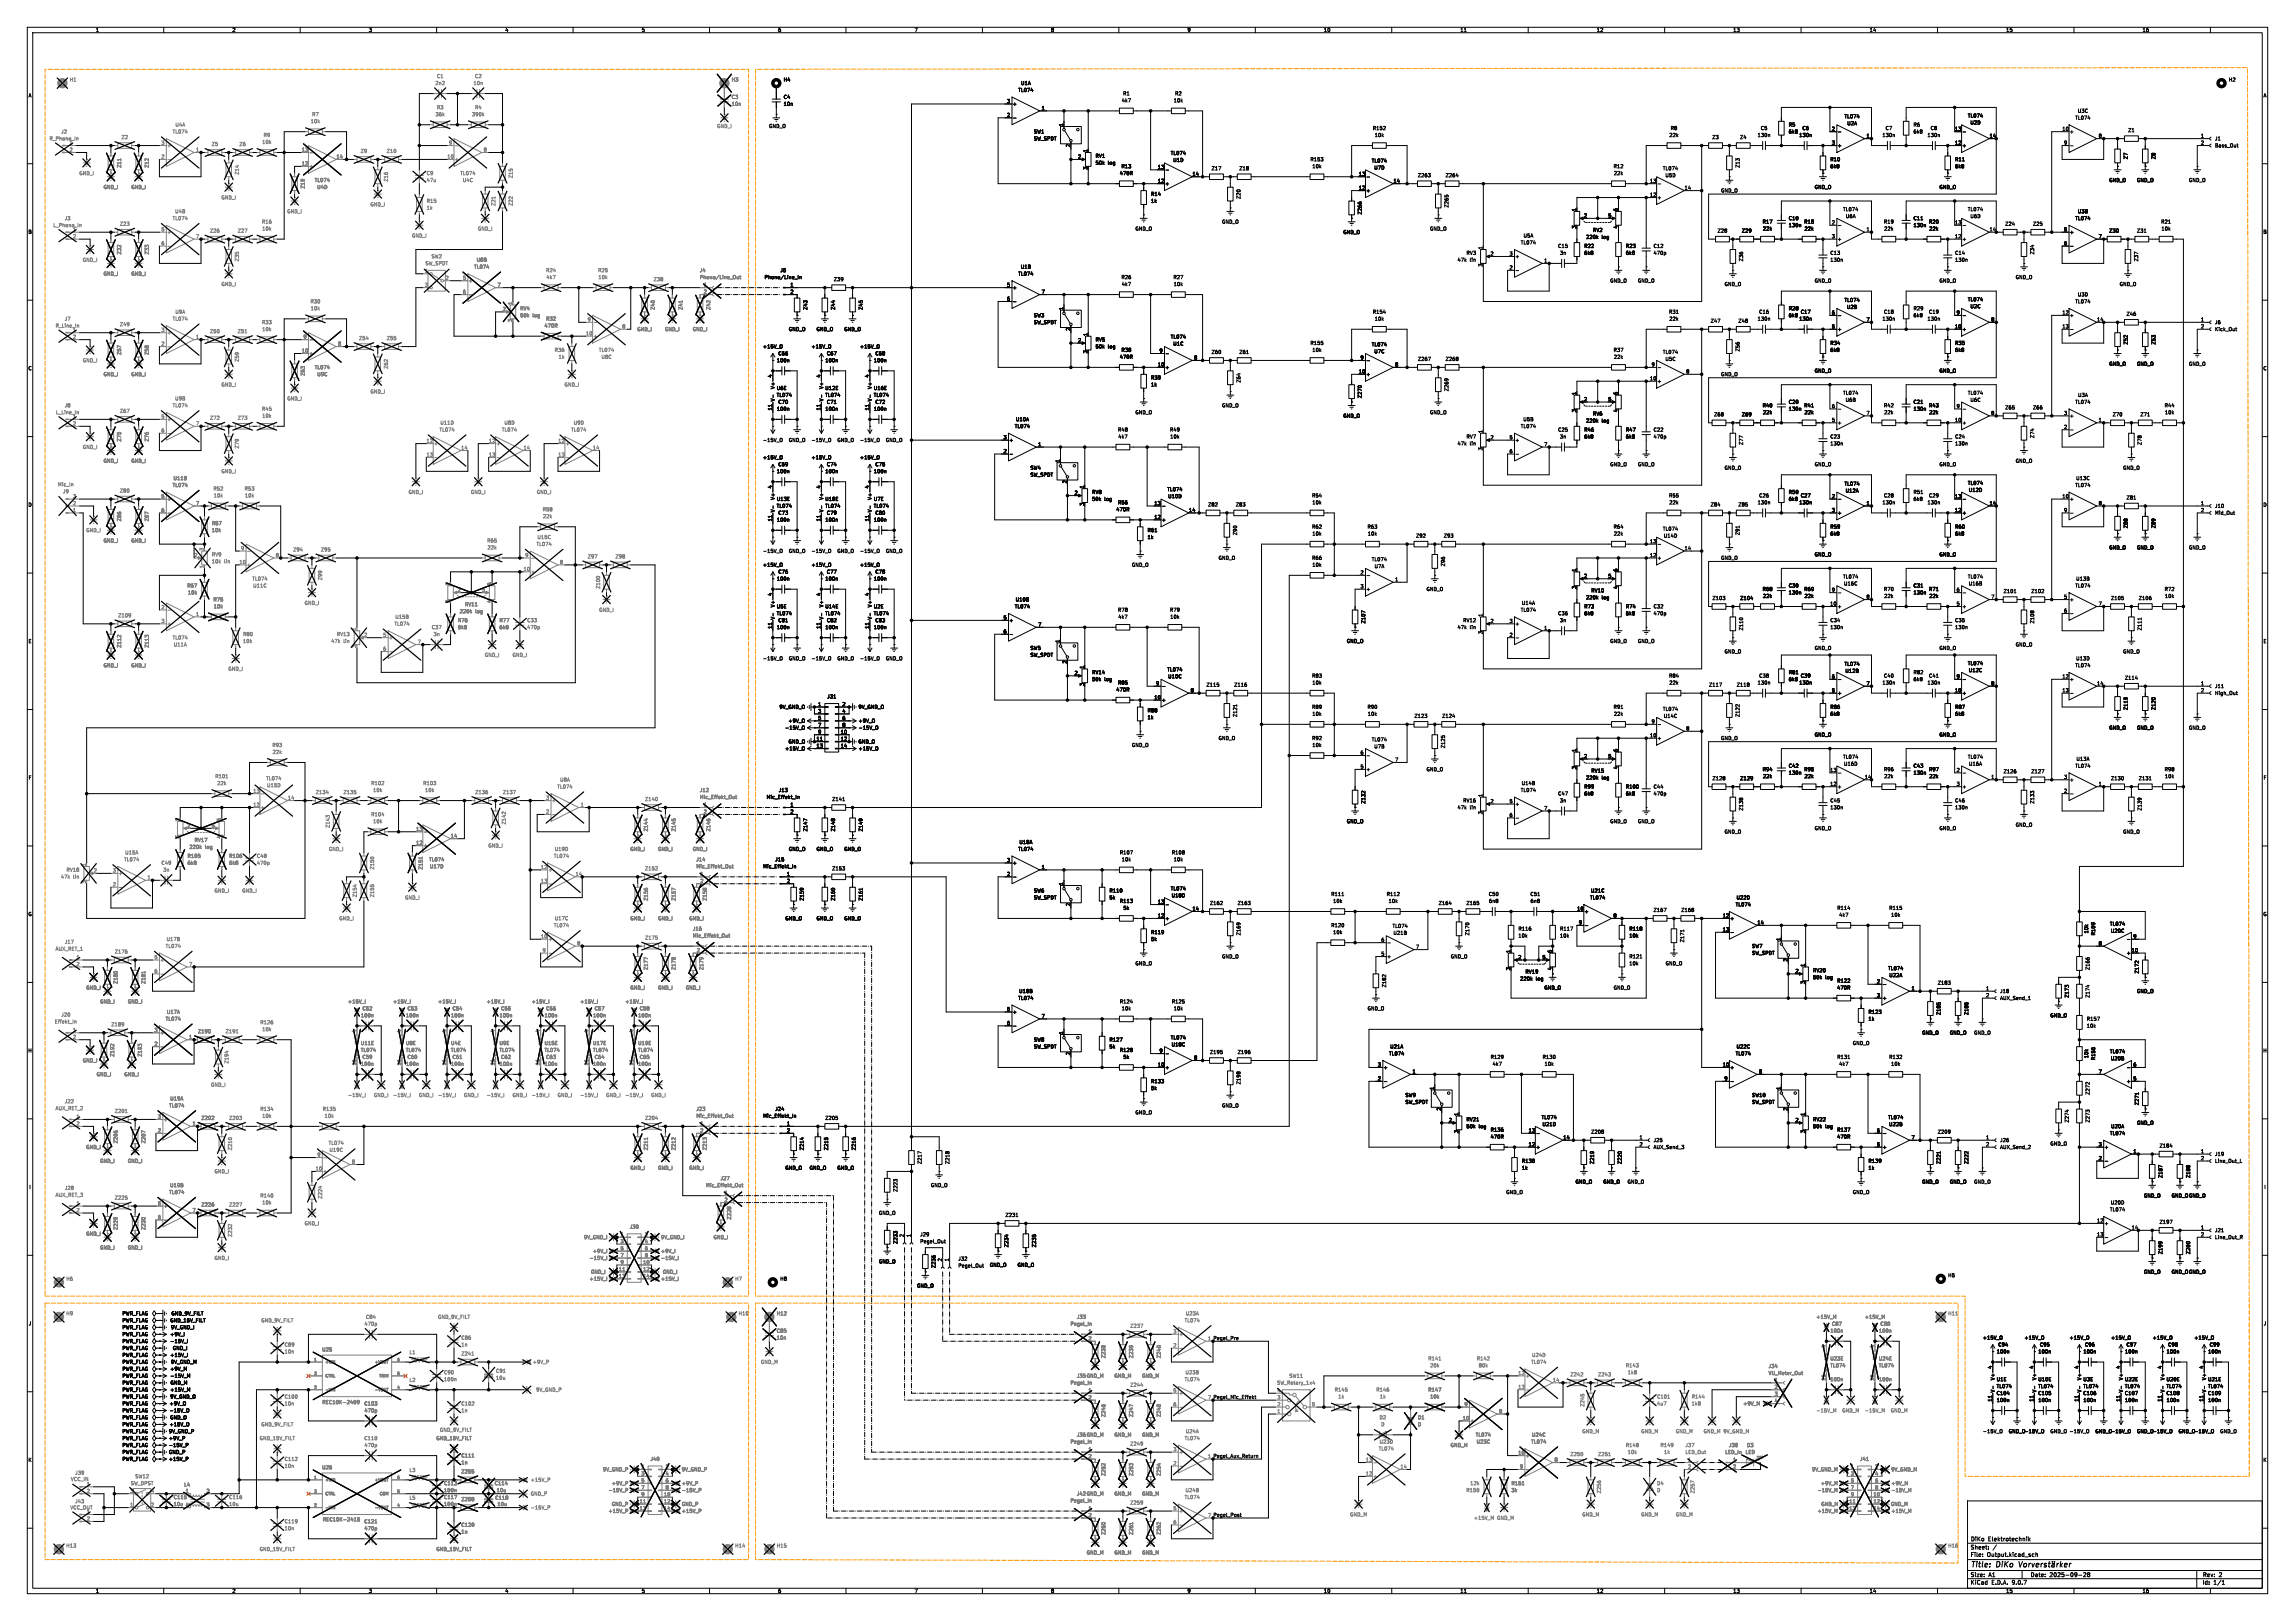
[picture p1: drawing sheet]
<svg xmlns="http://www.w3.org/2000/svg" width="841mm" height="594mm" viewBox="0 0 841 594" stroke-linecap="round" stroke-linejoin="round" font-family="sans-serif">
<defs><g id="words">
<g font-size="2.8">
<text x="722" y="574.9">Title:</text>
<text x="731.7" y="574.9">DiKo</text>
</g>
<g font-size="2.1">
<text x="722" y="568">Sheet:</text>
<text x="722" y="565.2">DiKo</text>
<text x="728.8" y="565.2">Elektrotechnik</text>
<text x="722" y="570.7">File:</text>
<text x="728.1" y="570.7">Output.kicad_sch</text>
<text x="722" y="580.9">KiCad</text>
<text x="722" y="578.1">Size:</text>
<text x="728.7" y="578.1">A1</text>
<text x="729.7" y="580.9">E.D.A.</text>
<text x="737.3" y="580.9">9.0.7</text>
<text x="744" y="578.1">Date:</text>
<text x="751" y="578.1">2025-09-28</text>
<text x="807" y="578.3">Rev:</text>
<text x="807" y="580.9">Id:</text>
<text x="811.1" y="580.9">1/1</text>
<text x="813.4" y="578.3">2</text>
</g>
<g font-size="1.8">
<text x="35" y="11.9">1</text>
<text x="85" y="11.9">2</text>
<text x="135" y="11.9">3</text>
<text x="185" y="11.9">4</text>
<text x="235" y="11.9">5</text>
<text x="285" y="11.9">6</text>
<text x="335" y="11.9">7</text>
<text x="385" y="11.9">8</text>
<text x="435" y="11.9">9</text>
<text x="485" y="11.9">10</text>
<text x="535" y="11.9">11</text>
<text x="585" y="11.9">12</text>
<text x="635" y="11.9">13</text>
<text x="685" y="11.9">14</text>
<text x="735" y="11.9">15</text>
<text x="785" y="11.9">16</text>
<text x="10.3" y="35.9">A</text>
<text x="287" y="30.1">H4</text>
<text x="373" y="33.9">TL074</text>
<text x="374" y="31.3">U1A</text>
<text x="411.4" y="35.2">R1</text>
<text x="430.5" y="35.2">R2</text>
<text x="816.6" y="30.1">H2</text>
<text x="829.3" y="35.9">A</text>
<text x="287" y="36.4">C4</text>
<text x="287" y="39">10n</text>
<text x="368.9" y="37.8">3</text>
<text x="371" y="39">+</text>
<text x="381.6" y="40.4">1</text>
<text x="410.9" y="37.7">4k7</text>
<text x="430" y="37.7">10k</text>
<text x="761.3" y="41.5">U3C</text>
<text x="281.7" y="47.1">GND_O</text>
<text x="368.9" y="42.9">2</text>
<text x="389.6" y="46.4" transform="rotate(-90 389.6 46.4)">1</text>
<text x="502.9" y="47.9">R152</text>
<text x="612.1" y="47.9">R8</text>
<text x="645.1" y="47.9">C5</text>
<text x="655.3" y="46.6">R5</text>
<text x="660.3" y="47.9">C6</text>
<text x="675.8" y="43.5">TL074</text>
<text x="676.8" y="46.1">U2A</text>
<text x="690.8" y="47.9">C7</text>
<text x="701" y="46.6">R6</text>
<text x="707.3" y="47.9">C8</text>
<text x="721" y="43.3">TL074</text>
<text x="721.9" y="45.8">U2D</text>
<text x="760.4" y="44">TL074</text>
<text x="378.7" y="49.1">SW1</text>
<text x="378.7" y="51.7">SW_SPDT</text>
<text x="503.6" y="50.4">10k</text>
<text x="611.6" y="50.4">22k</text>
<text x="627.3" y="51.2">Z3</text>
<text x="637.5" y="51.2">Z4</text>
<text x="643.9" y="50.4">130n</text>
<text x="655.3" y="49.1">6k8</text>
<text x="659.2" y="50.4">130n</text>
<text x="671.1" y="53.1">3</text>
<text x="671.1" y="48">2</text>
<text x="683.8" y="50.5">1</text>
<text x="689.7" y="50.4">130n</text>
<text x="701" y="49.1">6k8</text>
<text x="706.2" y="50.4">130n</text>
<text x="716.2" y="53.1">12</text>
<text x="716.2" y="48">13</text>
<text x="728.9" y="50.5">14</text>
<text x="755.6" y="48">10</text>
<text x="756.2" y="53.1">9</text>
<text x="758.3" y="49.1">+</text>
<text x="768.9" y="50.5">8</text>
<text x="779.7" y="48.6">Z1</text>
<text x="806.4" y="50.5">1</text>
<text x="806.4" y="53.1">2</text>
<text x="811.5" y="51.7">J1</text>
<text x="392.2" y="54" transform="rotate(-90 392.2 54)">2</text>
<text x="394.9" y="58.2">2</text>
<text x="398.5" y="56" transform="rotate(-90 398.5 56)">1</text>
<text x="401.3" y="58">RV1</text>
<text x="428.9" y="57">TL074</text>
<text x="429.8" y="59.5">U1D</text>
<text x="480" y="59.3">R153</text>
<text x="502.5" y="59.8">TL074</text>
<text x="670.6" y="59.3">R10</text>
<text x="673.2" y="54.2">+</text>
<text x="716.3" y="59.3">R11</text>
<text x="718.9" y="54.2">+</text>
<text x="779.9" y="58.5" transform="rotate(-90 779.9 58.5)">Z7</text>
<text x="790" y="58.5" transform="rotate(-90 790 58.5)">Z8</text>
<text x="811.5" y="54.2">Bass_Out</text>
<text x="398.5" y="62.3" transform="rotate(-90 398.5 62.3)">3</text>
<text x="401.3" y="60.6">50k</text>
<text x="405.9" y="60.6">log</text>
<text x="410.2" y="64.4">470R</text>
<text x="410.8" y="61.8">R13</text>
<text x="424.1" y="62">13</text>
<text x="436.8" y="64.5">14</text>
<text x="443.9" y="62.6">Z17</text>
<text x="454" y="62.6">Z18</text>
<text x="480.8" y="61.8">10k</text>
<text x="497.8" y="64.5">13</text>
<text x="503.5" y="62.3">U7D</text>
<text x="519.4" y="65.1">Z263</text>
<text x="529.6" y="65.1">Z264</text>
<text x="591.1" y="61.8">R12</text>
<text x="591.3" y="64.4">22k</text>
<text x="609.2" y="62.6">TL074</text>
<text x="610.1" y="65.1">U5D</text>
<text x="637.6" y="61.6" transform="rotate(-90 637.6 61.6)">Z13</text>
<text x="670.6" y="61.8">6k8</text>
<text x="716.3" y="61.8">6k8</text>
<text x="421.6" y="72">R14</text>
<text x="424.1" y="67.1">12</text>
<text x="426.8" y="68.2">+</text>
<text x="497.8" y="69.6">12</text>
<text x="500.5" y="70.7">+</text>
<text x="510.5" y="67.1">14</text>
<text x="604.5" y="67.1">13</text>
<text x="617.2" y="69.6">14</text>
<text x="630.5" y="70.7">GND_O</text>
<text x="664.8" y="69.4">GND_O</text>
<text x="710.6" y="69.4">GND_O</text>
<text x="772.8" y="66.9">GND_O</text>
<text x="782.9" y="66.9">GND_O</text>
<text x="802" y="66.9">GND_O</text>
<text x="421.6" y="74.5">1k</text>
<text x="454.8" y="73" transform="rotate(-90 454.8 73)">Z20</text>
<text x="531" y="76.2" transform="rotate(-90 531 76.2)">Z265</text>
<text x="577.6" y="77.5" transform="rotate(-90 577.6 77.5)">1</text>
<text x="592.8" y="77.5" transform="rotate(-90 592.8 77.5)">6</text>
<text x="604.5" y="72.1">12</text>
<text x="607.2" y="73.3">+</text>
<text x="675.3" y="77.6">TL074</text>
<text x="721" y="77.6">TL074</text>
<text x="447.7" y="82.1">GND_O</text>
<text x="499.2" y="78.7" transform="rotate(-90 499.2 78.7)">Z266</text>
<text x="577.6" y="83.9" transform="rotate(-90 577.6 83.9)">3</text>
<text x="580.3" y="79.8">2</text>
<text x="589.2" y="79.8">5</text>
<text x="592.8" y="83.9" transform="rotate(-90 592.8 83.9)">4</text>
<text x="645.8" y="82.1">R17</text>
<text x="655.3" y="83.4">130n</text>
<text x="655.3" y="80.9">C10</text>
<text x="661" y="82.1">R18</text>
<text x="671.1" y="82.3">2</text>
<text x="676.3" y="80.1">U6A</text>
<text x="690.2" y="82.1">R19</text>
<text x="701" y="83.4">130n</text>
<text x="701" y="80.9">C11</text>
<text x="706.7" y="82.1">R20</text>
<text x="716.2" y="82.3">13</text>
<text x="721.9" y="80.1">U6D</text>
<text x="734.7" y="82.9">Z24</text>
<text x="744.8" y="82.9">Z25</text>
<text x="760.4" y="80.9">TL074</text>
<text x="761.3" y="78.3">U3B</text>
<text x="791.8" y="82.1">R21</text>
<text x="10.3" y="85.9">B</text>
<text x="415.9" y="84.7">GND_O</text>
<text x="492.1" y="86">GND_O</text>
<text x="523.9" y="84.7">GND_O</text>
<text x="557.2" y="89.8">TL074</text>
<text x="558.2" y="87.2">U5A</text>
<text x="581.1" y="87.7">220k</text>
<text x="583.6" y="85.2">RV2</text>
<text x="586.9" y="87.7">log</text>
<text x="629.3" y="85.4">Z28</text>
<text x="638.2" y="85.4">Z29</text>
<text x="645.9" y="84.7">22k</text>
<text x="661.1" y="84.7">22k</text>
<text x="671.1" y="87.4">3</text>
<text x="673.2" y="88.5">+</text>
<text x="683.8" y="84.8">1</text>
<text x="690.3" y="84.7">22k</text>
<text x="706.8" y="84.7">22k</text>
<text x="716.2" y="87.4">12</text>
<text x="718.9" y="88.5">+</text>
<text x="728.9" y="84.8">14</text>
<text x="756.2" y="84.8">5</text>
<text x="756.2" y="89.9">6</text>
<text x="758.3" y="86">+</text>
<text x="768.9" y="87.4">7</text>
<text x="772.8" y="85.4">Z30</text>
<text x="782.9" y="85.4">Z31</text>
<text x="791.9" y="84.7">10k</text>
<text x="829.2" y="85.9">B</text>
<text x="537.2" y="93.6">RV3</text>
<text x="543.3" y="91.5" transform="rotate(-90 543.3 91.5)">1</text>
<text x="546" y="93.7">2</text>
<text x="553" y="93.7">3</text>
<text x="555.1" y="94.8">+</text>
<text x="570.8" y="91">C15</text>
<text x="571.5" y="93.6">3n</text>
<text x="580.4" y="93.6">6k8</text>
<text x="580.4" y="91">R22</text>
<text x="595.6" y="93.6">6k8</text>
<text x="595.6" y="91">R23</text>
<text x="605.8" y="93.6">470p</text>
<text x="605.8" y="91">C12</text>
<text x="638.9" y="95.9" transform="rotate(-90 638.9 95.9)">Z36</text>
<text x="670.6" y="93.6">C13</text>
<text x="716.3" y="93.6">C14</text>
<text x="745.6" y="93.4" transform="rotate(-90 745.6 93.4)">Z34</text>
<text x="783.7" y="95.9" transform="rotate(-90 783.7 95.9)">Z37</text>
<text x="285.8" y="99.9">J5</text>
<text x="373" y="101.2">TL074</text>
<text x="373.9" y="98.7">U1B</text>
<text x="534" y="96.1">47k</text>
<text x="538.6" y="96.1">lin</text>
<text x="543.3" y="97.9" transform="rotate(-90 543.3 97.9)">3</text>
<text x="553" y="98.8">2</text>
<text x="565.7" y="96.3">1</text>
<text x="670.6" y="96.1">130n</text>
<text x="716.3" y="96.1">130n</text>
<text x="280" y="102.5">Phono/Line_In</text>
<text x="289.5" y="105.2">1</text>
<text x="289.5" y="107.7">2</text>
<text x="305.4" y="103.2">Z39</text>
<text x="368.9" y="105.2">5</text>
<text x="371" y="106.3">+</text>
<text x="381.6" y="107.7">7</text>
<text x="410.8" y="102.5">R26</text>
<text x="410.9" y="105">4k7</text>
<text x="429.9" y="102.5">R27</text>
<text x="430" y="105">10k</text>
<text x="589.9" y="103.7">GND_O</text>
<text x="600.1" y="103.7">GND_O</text>
<text x="631.8" y="105">GND_O</text>
<text x="664.8" y="103.7">GND_O</text>
<text x="710.6" y="103.7">GND_O</text>
<text x="738.5" y="102.5">GND_O</text>
<text x="776.6" y="105">GND_O</text>
<text x="296" y="113.7" transform="rotate(-90 296 113.7)">Z43</text>
<text x="306.2" y="113.7" transform="rotate(-90 306.2 113.7)">Z44</text>
<text x="316.3" y="113.7" transform="rotate(-90 316.3 113.7)">Z45</text>
<text x="368.9" y="110.2">6</text>
<text x="389.6" y="113.7" transform="rotate(-90 389.6 113.7)">1</text>
<text x="655.3" y="113.9">R28</text>
<text x="675.8" y="110.8">TL074</text>
<text x="676.7" y="113.4">U2B</text>
<text x="701" y="113.9">R29</text>
<text x="721" y="110.6">TL074</text>
<text x="721.9" y="113.1">U2C</text>
<text x="760.4" y="111.4">TL074</text>
<text x="761.3" y="108.8">U3D</text>
<text x="378.7" y="116.4">SW3</text>
<text x="378.7" y="119">SW_SPDT</text>
<text x="502.9" y="115.2">R154</text>
<text x="503.6" y="117.7">10k</text>
<text x="611.5" y="115.2">R31</text>
<text x="611.6" y="117.7">22k</text>
<text x="626.7" y="118.5">Z47</text>
<text x="636.9" y="118.5">Z48</text>
<text x="643.9" y="117.7">130n</text>
<text x="644.5" y="115.2">C16</text>
<text x="655.3" y="116.4">6k8</text>
<text x="659.2" y="117.7">130n</text>
<text x="659.7" y="115.2">C17</text>
<text x="671.1" y="115.3">6</text>
<text x="683.8" y="117.9">7</text>
<text x="689.7" y="117.7">130n</text>
<text x="690.2" y="115.2">C18</text>
<text x="701" y="116.4">6k8</text>
<text x="706.2" y="117.7">130n</text>
<text x="706.7" y="115.2">C19</text>
<text x="716.8" y="115.3">9</text>
<text x="729.5" y="117.9">8</text>
<text x="755.6" y="115.3">12</text>
<text x="758.3" y="116.4">+</text>
<text x="768.3" y="117.9">14</text>
<text x="779.1" y="115.9">Z46</text>
<text x="806.4" y="117.9">1</text>
<text x="811.5" y="119">J6</text>
<text x="288.9" y="121.5">GND_O</text>
<text x="299.1" y="121.5">GND_O</text>
<text x="309.2" y="121.5">GND_O</text>
<text x="392.2" y="121.4" transform="rotate(-90 392.2 121.4)">2</text>
<text x="394.9" y="125.5">2</text>
<text x="398.5" y="123.3" transform="rotate(-90 398.5 123.3)">1</text>
<text x="401.3" y="125.3">RV5</text>
<text x="428.9" y="124.3">TL074</text>
<text x="671.1" y="120.4">5</text>
<text x="673.2" y="121.5">+</text>
<text x="716.2" y="120.4">10</text>
<text x="718.9" y="121.5">+</text>
<text x="755.6" y="120.4">13</text>
<text x="806.4" y="120.4">2</text>
<text x="811.5" y="121.5">Kick_Out</text>
<text x="279.4" y="127.9">+15V_O</text>
<text x="285.1" y="130.4">C66</text>
<text x="297.2" y="127.9">+15V_O</text>
<text x="302.8" y="130.4">C67</text>
<text x="315" y="127.9">+15V_O</text>
<text x="320.6" y="130.4">C68</text>
<text x="398.5" y="129.6" transform="rotate(-90 398.5 129.6)">3</text>
<text x="401.3" y="127.9">50k</text>
<text x="405.9" y="127.9">log</text>
<text x="410.2" y="131.7">470R</text>
<text x="410.8" y="129.1">R38</text>
<text x="424.7" y="129.3">9</text>
<text x="429.8" y="126.8">U1C</text>
<text x="437.4" y="131.8">8</text>
<text x="443.9" y="129.9">Z60</text>
<text x="454" y="129.9">Z61</text>
<text x="480" y="126.6">R155</text>
<text x="480.8" y="129.1">10k</text>
<text x="498.4" y="131.8">9</text>
<text x="502.5" y="127.1">TL074</text>
<text x="503.5" y="129.6">U7C</text>
<text x="591.1" y="129.1">R37</text>
<text x="591.3" y="131.7">22k</text>
<text x="609.2" y="129.9">TL074</text>
<text x="637.6" y="128.9" transform="rotate(-90 637.6 128.9)">Z56</text>
<text x="670.6" y="129.1">6k8</text>
<text x="670.6" y="126.6">R34</text>
<text x="716.3" y="129.1">6k8</text>
<text x="716.3" y="126.6">R35</text>
<text x="779.9" y="126.4" transform="rotate(-90 779.9 126.4)">Z52</text>
<text x="790" y="126.4" transform="rotate(-90 790 126.4)">Z53</text>
<text x="10.3" y="135.9">C</text>
<text x="284.5" y="132.9">100n</text>
<text x="302.3" y="132.9">100n</text>
<text x="320.1" y="132.9">100n</text>
<text x="424.1" y="134.4">10</text>
<text x="426.8" y="135.5">+</text>
<text x="497.8" y="136.9">10</text>
<text x="511.1" y="134.4">8</text>
<text x="519.4" y="132.4">Z267</text>
<text x="529.6" y="132.4">Z268</text>
<text x="605.1" y="134.4">9</text>
<text x="610.1" y="132.4">U5C</text>
<text x="617.8" y="136.9">8</text>
<text x="664.8" y="136.8">GND_O</text>
<text x="710.6" y="136.8">GND_O</text>
<text x="772.8" y="134.2">GND_O</text>
<text x="782.9" y="134.2">GND_O</text>
<text x="802" y="134.2">GND_O</text>
<text x="829.2" y="135.9">C</text>
<text x="283" y="138.5" transform="rotate(-90 283 138.5)">4</text>
<text x="284.1" y="142.7" transform="rotate(-90 284.1 142.7)">V+</text>
<text x="284.5" y="143.1">U6E</text>
<text x="300.7" y="138.5" transform="rotate(-90 300.7 138.5)">4</text>
<text x="301.9" y="142.7" transform="rotate(-90 301.9 142.7)">V+</text>
<text x="302.3" y="143.1">U12E</text>
<text x="318.5" y="138.5" transform="rotate(-90 318.5 138.5)">4</text>
<text x="319.6" y="142.7" transform="rotate(-90 319.6 142.7)">V+</text>
<text x="320" y="143.1">U16E</text>
<text x="421.6" y="139.3">R39</text>
<text x="421.6" y="141.8">1k</text>
<text x="454.8" y="140.3" transform="rotate(-90 454.8 140.3)">Z64</text>
<text x="500.5" y="138">+</text>
<text x="531" y="143.5" transform="rotate(-90 531 143.5)">Z269</text>
<text x="604.5" y="139.4">10</text>
<text x="607.2" y="140.6">+</text>
<text x="630.5" y="138">GND_O</text>
<text x="284.1" y="147.2" transform="rotate(-90 284.1 147.2)">V-</text>
<text x="284.5" y="145.6">TL074</text>
<text x="285.1" y="148.2">C70</text>
<text x="301.9" y="147.2" transform="rotate(-90 301.9 147.2)">V-</text>
<text x="302.3" y="145.6">TL074</text>
<text x="302.8" y="148.2">C71</text>
<text x="319.6" y="147.2" transform="rotate(-90 319.6 147.2)">V-</text>
<text x="320" y="145.6">TL074</text>
<text x="320.6" y="148.2">C72</text>
<text x="447.7" y="149.5">GND_O</text>
<text x="499.2" y="146" transform="rotate(-90 499.2 146)">Z270</text>
<text x="577.6" y="144.9" transform="rotate(-90 577.6 144.9)">1</text>
<text x="580.3" y="147.1">2</text>
<text x="589.2" y="147.1">5</text>
<text x="592.8" y="144.9" transform="rotate(-90 592.8 144.9)">6</text>
<text x="645.8" y="149.5">R40</text>
<text x="655.3" y="148.2">C20</text>
<text x="661" y="149.5">R41</text>
<text x="671.1" y="149.6">6</text>
<text x="675.3" y="144.9">TL074</text>
<text x="676.2" y="147.4">U6B</text>
<text x="690.2" y="149.5">R42</text>
<text x="701" y="148.2">C21</text>
<text x="706.7" y="149.5">R43</text>
<text x="716.8" y="149.6">9</text>
<text x="721" y="144.9">TL074</text>
<text x="721.9" y="147.4">U6C</text>
<text x="760.4" y="148.2">TL074</text>
<text x="761.4" y="145.6">U3A</text>
<text x="793.1" y="149.5">R44</text>
<text x="283" y="150.5" transform="rotate(-90 283 150.5)">11</text>
<text x="284.5" y="150.7">100n</text>
<text x="300.7" y="150.5" transform="rotate(-90 300.7 150.5)">11</text>
<text x="302.3" y="150.7">100n</text>
<text x="318.5" y="150.5" transform="rotate(-90 318.5 150.5)">11</text>
<text x="320.1" y="150.7">100n</text>
<text x="372.1" y="154.5">U10A</text>
<text x="415.9" y="152">GND_O</text>
<text x="492.1" y="153.3">GND_O</text>
<text x="523.9" y="152">GND_O</text>
<text x="558.1" y="154.5">U5B</text>
<text x="577.6" y="151.2" transform="rotate(-90 577.6 151.2)">3</text>
<text x="581.1" y="155">220k</text>
<text x="583.6" y="152.5">RV6</text>
<text x="586.9" y="155">log</text>
<text x="592.8" y="151.2" transform="rotate(-90 592.8 151.2)">4</text>
<text x="628" y="152.8">Z68</text>
<text x="638.2" y="152.8">Z69</text>
<text x="645.9" y="152">22k</text>
<text x="655.3" y="150.7">130n</text>
<text x="661.1" y="152">22k</text>
<text x="671.1" y="154.7">5</text>
<text x="673.2" y="155.8">+</text>
<text x="683.8" y="152.1">7</text>
<text x="690.3" y="152">22k</text>
<text x="701" y="150.7">130n</text>
<text x="706.8" y="152">22k</text>
<text x="716.2" y="154.7">10</text>
<text x="718.9" y="155.8">+</text>
<text x="729.5" y="152.1">8</text>
<text x="734.7" y="150.2">Z65</text>
<text x="744.8" y="150.2">Z66</text>
<text x="756.2" y="152.1">3</text>
<text x="758.3" y="153.3">+</text>
<text x="768.9" y="154.7">1</text>
<text x="774.1" y="152.8">Z70</text>
<text x="784.2" y="152.8">Z71</text>
<text x="793.2" y="152">10k</text>
<text x="367.6" y="161">3</text>
<text x="371.7" y="157.1">TL074</text>
<text x="409.5" y="158.3">R48</text>
<text x="409.7" y="160.9">4k7</text>
<text x="428.6" y="158.3">R49</text>
<text x="428.7" y="160.9">10k</text>
<text x="537.2" y="160.9">RV7</text>
<text x="543.3" y="158.8" transform="rotate(-90 543.3 158.8)">1</text>
<text x="546" y="161">2</text>
<text x="553" y="161">5</text>
<text x="557.2" y="157.1">TL074</text>
<text x="570.8" y="158.3">C25</text>
<text x="571.5" y="160.9">3n</text>
<text x="580.4" y="160.9">6k8</text>
<text x="580.4" y="158.3">R46</text>
<text x="595.6" y="160.9">6k8</text>
<text x="595.6" y="158.3">R47</text>
<text x="605.8" y="160.9">470p</text>
<text x="605.8" y="158.3">C22</text>
<text x="670.6" y="160.9">C23</text>
<text x="716.3" y="160.9">C24</text>
<text x="745.6" y="160.7" transform="rotate(-90 745.6 160.7)">Z74</text>
<text x="756.2" y="157.2">2</text>
<text x="279.4" y="162.2">-15V_O</text>
<text x="288.9" y="162.2">GND_O</text>
<text x="297.2" y="162.2">-15V_O</text>
<text x="306.7" y="162.2">GND_O</text>
<text x="315" y="162.2">-15V_O</text>
<text x="324.5" y="162.2">GND_O</text>
<text x="367.6" y="166.1">2</text>
<text x="369.7" y="162.2">+</text>
<text x="380.3" y="163.6">1</text>
<text x="534" y="163.4">47k</text>
<text x="538.6" y="163.4">lin</text>
<text x="543.3" y="165.2" transform="rotate(-90 543.3 165.2)">3</text>
<text x="553" y="166.1">6</text>
<text x="555.1" y="162.2">+</text>
<text x="565.7" y="163.6">7</text>
<text x="638.9" y="163.2" transform="rotate(-90 638.9 163.2)">Z77</text>
<text x="670.6" y="163.4">130n</text>
<text x="716.3" y="163.4">130n</text>
<text x="785" y="163.2" transform="rotate(-90 785 163.2)">Z78</text>
<text x="279.4" y="168.5">+15V_O</text>
<text x="284.5" y="173.6">100n</text>
<text x="285.1" y="171">C69</text>
<text x="297.2" y="168.5">+15V_O</text>
<text x="302.3" y="173.6">100n</text>
<text x="302.8" y="171">C74</text>
<text x="315" y="168.5">+15V_O</text>
<text x="320.1" y="173.6">100n</text>
<text x="320.6" y="171">C75</text>
<text x="377.5" y="172.3">SW4</text>
<text x="388.4" y="169.6" transform="rotate(-90 388.4 169.6)">1</text>
<text x="589.9" y="171">GND_O</text>
<text x="600.1" y="171">GND_O</text>
<text x="631.8" y="172.3">GND_O</text>
<text x="664.8" y="171">GND_O</text>
<text x="710.6" y="171">GND_O</text>
<text x="738.5" y="169.8">GND_O</text>
<text x="777.9" y="172.3">GND_O</text>
<text x="283" y="179.1" transform="rotate(-90 283 179.1)">4</text>
<text x="300.7" y="179.1" transform="rotate(-90 300.7 179.1)">4</text>
<text x="318.5" y="179.1" transform="rotate(-90 318.5 179.1)">4</text>
<text x="377.5" y="174.9">SW_SPDT</text>
<text x="390.9" y="177.2" transform="rotate(-90 390.9 177.2)">2</text>
<text x="397.3" y="179.1" transform="rotate(-90 397.3 179.1)">1</text>
<text x="675.8" y="178.2">TL074</text>
<text x="721" y="177.9">TL074</text>
<text x="760.4" y="178.7">TL074</text>
<text x="760.7" y="176.1">U13C</text>
<text x="10.3" y="185.9">D</text>
<text x="284.1" y="183.3" transform="rotate(-90 284.1 183.3)">V+</text>
<text x="284.5" y="183.7">U13E</text>
<text x="301.9" y="183.3" transform="rotate(-90 301.9 183.3)">V+</text>
<text x="302.3" y="183.7">U18E</text>
<text x="319.6" y="183.3" transform="rotate(-90 319.6 183.3)">V+</text>
<text x="320" y="183.7">U7E</text>
<text x="393.6" y="181.4">2</text>
<text x="397.3" y="185.5" transform="rotate(-90 397.3 185.5)">3</text>
<text x="400.1" y="181.2">RV8</text>
<text x="400.1" y="183.7">50k</text>
<text x="404.7" y="183.7">log</text>
<text x="409.5" y="185">R56</text>
<text x="422.9" y="185.2">13</text>
<text x="427.6" y="180.2">TL074</text>
<text x="427.9" y="182.7">U10D</text>
<text x="442.6" y="185.8">Z82</text>
<text x="452.7" y="185.8">Z83</text>
<text x="480.7" y="182.5">R54</text>
<text x="480.8" y="185">10k</text>
<text x="611.5" y="182.5">R55</text>
<text x="611.6" y="185">22k</text>
<text x="626.7" y="185.8">Z84</text>
<text x="636.9" y="185.8">Z85</text>
<text x="643.9" y="185">130n</text>
<text x="644.5" y="182.5">C26</text>
<text x="655.3" y="183.7">6k8</text>
<text x="655.3" y="181.2">R50</text>
<text x="659.2" y="185">130n</text>
<text x="659.7" y="182.5">C27</text>
<text x="671.1" y="182.6">2</text>
<text x="676.2" y="180.7">U12A</text>
<text x="683.8" y="185.2">1</text>
<text x="689.7" y="185">130n</text>
<text x="690.2" y="182.5">C28</text>
<text x="701" y="183.7">6k8</text>
<text x="701" y="181.2">R51</text>
<text x="706.2" y="185">130n</text>
<text x="706.7" y="182.5">C29</text>
<text x="716.2" y="182.6">13</text>
<text x="721.3" y="180.4">U12D</text>
<text x="728.9" y="185.2">14</text>
<text x="755.6" y="182.6">10</text>
<text x="758.3" y="183.7">+</text>
<text x="768.9" y="185.2">8</text>
<text x="779.1" y="183.2">Z81</text>
<text x="806.4" y="185.2">1</text>
<text x="829.2" y="185.9">D</text>
<text x="283" y="191.2" transform="rotate(-90 283 191.2)">11</text>
<text x="284.1" y="187.8" transform="rotate(-90 284.1 187.8)">V-</text>
<text x="284.5" y="186.3">TL074</text>
<text x="284.5" y="191.4">100n</text>
<text x="285.1" y="188.8">C73</text>
<text x="300.7" y="191.2" transform="rotate(-90 300.7 191.2)">11</text>
<text x="301.9" y="187.8" transform="rotate(-90 301.9 187.8)">V-</text>
<text x="302.3" y="186.3">TL074</text>
<text x="302.3" y="191.4">100n</text>
<text x="302.8" y="188.8">C79</text>
<text x="318.5" y="191.2" transform="rotate(-90 318.5 191.2)">11</text>
<text x="319.6" y="187.8" transform="rotate(-90 319.6 187.8)">V-</text>
<text x="320" y="186.3">TL074</text>
<text x="320.1" y="191.4">100n</text>
<text x="320.6" y="188.8">C80</text>
<text x="408.9" y="187.6">470R</text>
<text x="422.9" y="190.2">12</text>
<text x="425.6" y="191.4">+</text>
<text x="435.6" y="187.7">14</text>
<text x="671.1" y="187.7">3</text>
<text x="673.2" y="188.8">+</text>
<text x="716.2" y="187.7">12</text>
<text x="718.9" y="188.8">+</text>
<text x="756.2" y="187.7">9</text>
<text x="806.4" y="187.7">2</text>
<text x="811.5" y="186.3">J10</text>
<text x="811.5" y="188.8">Mid_Out</text>
<text x="420.4" y="195.2">R61</text>
<text x="420.4" y="197.7">1k</text>
<text x="453.5" y="196.2" transform="rotate(-90 453.5 196.2)">Z90</text>
<text x="480.7" y="193.9">R62</text>
<text x="480.8" y="196.4">10k</text>
<text x="501" y="193.9">R63</text>
<text x="501.1" y="196.4">10k</text>
<text x="518.8" y="197.2">Z92</text>
<text x="528.9" y="197.2">Z93</text>
<text x="591.1" y="193.9">R64</text>
<text x="591.3" y="196.4">22k</text>
<text x="609.2" y="194.7">TL074</text>
<text x="609.5" y="197.2">U14D</text>
<text x="637.6" y="196.2" transform="rotate(-90 637.6 196.2)">Z91</text>
<text x="670.6" y="196.4">6k8</text>
<text x="670.6" y="193.9">R59</text>
<text x="716.3" y="196.4">6k8</text>
<text x="716.3" y="193.9">R60</text>
<text x="779.9" y="193.7" transform="rotate(-90 779.9 193.7)">Z88</text>
<text x="790" y="193.7" transform="rotate(-90 790 193.7)">Z89</text>
<text x="279.4" y="202.8">-15V_O</text>
<text x="288.9" y="202.8">GND_O</text>
<text x="297.2" y="202.8">-15V_O</text>
<text x="306.7" y="202.8">GND_O</text>
<text x="315" y="202.8">-15V_O</text>
<text x="324.5" y="202.8">GND_O</text>
<text x="604.5" y="199.1">13</text>
<text x="617.2" y="201.7">14</text>
<text x="772.8" y="201.5">GND_O</text>
<text x="782.9" y="201.5">GND_O</text>
<text x="802" y="201.5">GND_O</text>
<text x="279.4" y="207.9">+15V_O</text>
<text x="297.2" y="207.9">+15V_O</text>
<text x="315" y="207.9">+15V_O</text>
<text x="414.6" y="207.9">GND_O</text>
<text x="446.4" y="205.3">GND_O</text>
<text x="480.7" y="205.3">R66</text>
<text x="480.8" y="207.9">10k</text>
<text x="502.5" y="205.8">TL074</text>
<text x="503.5" y="208.4">U7A</text>
<text x="529.7" y="207.7" transform="rotate(-90 529.7 207.7)">Z96</text>
<text x="577.6" y="209.6" transform="rotate(-90 577.6 209.6)">1</text>
<text x="592.8" y="209.6" transform="rotate(-90 592.8 209.6)">6</text>
<text x="604.5" y="204.2">12</text>
<text x="607.2" y="205.3">+</text>
<text x="630.5" y="205.3">GND_O</text>
<text x="664.8" y="204.1">GND_O</text>
<text x="710.6" y="204.1">GND_O</text>
<text x="284.5" y="213">100n</text>
<text x="285.1" y="210.4">C76</text>
<text x="302.3" y="213">100n</text>
<text x="302.8" y="210.4">C77</text>
<text x="320.1" y="213">100n</text>
<text x="320.6" y="210.4">C78</text>
<text x="498.4" y="215.6">3</text>
<text x="498.4" y="210.6">2</text>
<text x="511.1" y="213.1">1</text>
<text x="577.6" y="216" transform="rotate(-90 577.6 216)">3</text>
<text x="580.3" y="211.8">2</text>
<text x="589.2" y="211.8">5</text>
<text x="592.8" y="216" transform="rotate(-90 592.8 216)">4</text>
<text x="655.3" y="215.5">C30</text>
<text x="675.3" y="212.2">TL074</text>
<text x="675.6" y="214.7">U16C</text>
<text x="701" y="215.5">C31</text>
<text x="721" y="212.2">TL074</text>
<text x="721.3" y="214.7">U16B</text>
<text x="760.4" y="215.5">TL074</text>
<text x="760.7" y="213">U13B</text>
<text x="283" y="218.5" transform="rotate(-90 283 218.5)">4</text>
<text x="300.7" y="218.5" transform="rotate(-90 300.7 218.5)">4</text>
<text x="318.5" y="218.5" transform="rotate(-90 318.5 218.5)">4</text>
<text x="372" y="220.6">U10B</text>
<text x="500.5" y="216.8">+</text>
<text x="522.6" y="216.8">GND_O</text>
<text x="557.5" y="221.8">U14A</text>
<text x="581.1" y="219.8">220k</text>
<text x="583" y="217.3">RV10</text>
<text x="586.9" y="219.8">log</text>
<text x="627.4" y="220.1">Z103</text>
<text x="637.6" y="220.1">Z104</text>
<text x="645.8" y="216.8">R68</text>
<text x="645.9" y="219.3">22k</text>
<text x="655.3" y="218">130n</text>
<text x="661" y="216.8">R69</text>
<text x="661.1" y="219.3">22k</text>
<text x="670.5" y="222">10</text>
<text x="671.1" y="216.9">9</text>
<text x="683.8" y="219.5">8</text>
<text x="690.2" y="216.8">R70</text>
<text x="690.3" y="219.3">22k</text>
<text x="701" y="218">130n</text>
<text x="706.7" y="216.8">R71</text>
<text x="706.8" y="219.3">22k</text>
<text x="716.8" y="222">5</text>
<text x="716.8" y="216.9">6</text>
<text x="729.5" y="219.5">7</text>
<text x="734.1" y="217.5">Z101</text>
<text x="744.2" y="217.5">Z102</text>
<text x="756.2" y="219.5">5</text>
<text x="758.3" y="220.6">+</text>
<text x="768.9" y="222">7</text>
<text x="773.4" y="220.1">Z105</text>
<text x="783.6" y="220.1">Z106</text>
<text x="793.1" y="216.8">R72</text>
<text x="793.2" y="219.3">10k</text>
<text x="284.1" y="227.2" transform="rotate(-90 284.1 227.2)">V-</text>
<text x="284.1" y="222.7" transform="rotate(-90 284.1 222.7)">V+</text>
<text x="284.5" y="223.1">U5E</text>
<text x="284.5" y="225.7">TL074</text>
<text x="301.9" y="227.2" transform="rotate(-90 301.9 227.2)">V-</text>
<text x="301.9" y="222.7" transform="rotate(-90 301.9 222.7)">V+</text>
<text x="302.3" y="223.1">U14E</text>
<text x="302.3" y="225.7">TL074</text>
<text x="319.6" y="227.2" transform="rotate(-90 319.6 227.2)">V-</text>
<text x="319.6" y="222.7" transform="rotate(-90 319.6 222.7)">V+</text>
<text x="320" y="223.1">U2E</text>
<text x="320" y="225.7">TL074</text>
<text x="367.6" y="227.1">5</text>
<text x="371.7" y="223.1">TL074</text>
<text x="409.5" y="224.4">R78</text>
<text x="409.7" y="226.9">4k7</text>
<text x="428.6" y="224.4">R79</text>
<text x="428.7" y="226.9">10k</text>
<text x="543.3" y="226.1" transform="rotate(-90 543.3 226.1)">1</text>
<text x="557.2" y="224.4">TL074</text>
<text x="570.8" y="225.7">C36</text>
<text x="580.4" y="225.7">6k8</text>
<text x="580.4" y="223.1">R73</text>
<text x="595.6" y="225.7">6k8</text>
<text x="595.6" y="223.1">R74</text>
<text x="605.8" y="225.7">470p</text>
<text x="605.8" y="223.1">C32</text>
<text x="673.2" y="223.1">+</text>
<text x="718.9" y="223.1">+</text>
<text x="756.2" y="224.5">6</text>
<text x="283" y="230.5" transform="rotate(-90 283 230.5)">11</text>
<text x="284.5" y="230.7">100n</text>
<text x="285.1" y="228.2">C81</text>
<text x="300.7" y="230.5" transform="rotate(-90 300.7 230.5)">11</text>
<text x="302.3" y="230.7">100n</text>
<text x="302.8" y="228.2">C82</text>
<text x="318.5" y="230.5" transform="rotate(-90 318.5 230.5)">11</text>
<text x="320.1" y="230.7">100n</text>
<text x="320.6" y="228.2">C83</text>
<text x="367.6" y="232.2">6</text>
<text x="369.7" y="228.2">+</text>
<text x="380.3" y="229.6">7</text>
<text x="500.5" y="228.6" transform="rotate(-90 500.5 228.6)">Z107</text>
<text x="534" y="230.7">47k</text>
<text x="536" y="228.2">RV12</text>
<text x="538.6" y="230.7">lin</text>
<text x="543.3" y="232.5" transform="rotate(-90 543.3 232.5)">3</text>
<text x="546" y="228.3">2</text>
<text x="553" y="228.3">3</text>
<text x="553" y="233.4">2</text>
<text x="555.1" y="229.5">+</text>
<text x="565.7" y="230.9">1</text>
<text x="571.5" y="228.2">3n</text>
<text x="638.9" y="231.1" transform="rotate(-90 638.9 231.1)">Z110</text>
<text x="670.6" y="230.7">130n</text>
<text x="670.6" y="228.2">C34</text>
<text x="716.3" y="230.7">130n</text>
<text x="716.3" y="228.2">C35</text>
<text x="745.6" y="228.6" transform="rotate(-90 745.6 228.6)">Z108</text>
<text x="785" y="231.1" transform="rotate(-90 785 231.1)">Z111</text>
<text x="10.3" y="235.9">E</text>
<text x="377.5" y="238.4">SW5</text>
<text x="388.4" y="235.7" transform="rotate(-90 388.4 235.7)">1</text>
<text x="493.4" y="235.8">GND_O</text>
<text x="589.9" y="235.8">GND_O</text>
<text x="600.1" y="235.8">GND_O</text>
<text x="631.8" y="239.6">GND_O</text>
<text x="664.8" y="238.4">GND_O</text>
<text x="710.6" y="238.4">GND_O</text>
<text x="738.5" y="237.1">GND_O</text>
<text x="777.9" y="239.6">GND_O</text>
<text x="829.3" y="235.9">E</text>
<text x="279.4" y="242.2">-15V_O</text>
<text x="288.9" y="242.2">GND_O</text>
<text x="297.2" y="242.2">-15V_O</text>
<text x="306.7" y="242.2">GND_O</text>
<text x="315" y="242.2">-15V_O</text>
<text x="324.5" y="242.2">GND_O</text>
<text x="377.5" y="240.9">SW_SPDT</text>
<text x="390.9" y="243.3" transform="rotate(-90 390.9 243.3)">2</text>
<text x="397.3" y="245.2" transform="rotate(-90 397.3 245.2)">1</text>
<text x="675.8" y="244.2">TL074</text>
<text x="721" y="243.9">TL074</text>
<text x="760.4" y="244.7">TL074</text>
<text x="760.7" y="242.2">U13D</text>
<text x="393.6" y="247.4">2</text>
<text x="397.3" y="251.5" transform="rotate(-90 397.3 251.5)">3</text>
<text x="400.1" y="249.8">50k</text>
<text x="400.1" y="247.2">RV14</text>
<text x="404.7" y="249.8">log</text>
<text x="409.5" y="251.1">R85</text>
<text x="423.5" y="251.2">9</text>
<text x="427.6" y="246.2">TL074</text>
<text x="427.9" y="248.8">U10C</text>
<text x="442" y="251.8">Z115</text>
<text x="452.1" y="251.8">Z116</text>
<text x="480.7" y="248.5">R83</text>
<text x="480.8" y="251.1">10k</text>
<text x="611.5" y="248.5">R84</text>
<text x="611.6" y="251.1">22k</text>
<text x="626.1" y="251.8">Z117</text>
<text x="636.3" y="251.8">Z118</text>
<text x="643.9" y="251.1">130n</text>
<text x="644.5" y="248.5">C38</text>
<text x="655.3" y="249.8">6k8</text>
<text x="655.3" y="247.2">R81</text>
<text x="659.2" y="251.1">130n</text>
<text x="659.7" y="248.5">C39</text>
<text x="671.1" y="248.7">6</text>
<text x="676.1" y="246.7">U12B</text>
<text x="683.8" y="251.2">7</text>
<text x="689.7" y="251.1">130n</text>
<text x="690.2" y="248.5">C40</text>
<text x="701" y="249.8">6k8</text>
<text x="701" y="247.2">R82</text>
<text x="706.2" y="251.1">130n</text>
<text x="706.7" y="248.5">C41</text>
<text x="716.8" y="248.7">9</text>
<text x="721.3" y="246.5">U12C</text>
<text x="729.5" y="251.2">8</text>
<text x="755.6" y="248.7">12</text>
<text x="758.3" y="249.8">+</text>
<text x="768.3" y="251.2">14</text>
<text x="778.5" y="249.3">Z114</text>
<text x="806.4" y="251.2">1</text>
<text x="303" y="256.1">J31</text>
<text x="408.9" y="253.6">470R</text>
<text x="422.9" y="256.3">10</text>
<text x="425.6" y="257.4">+</text>
<text x="436.2" y="253.7">8</text>
<text x="671.1" y="253.7">5</text>
<text x="673.2" y="254.9">+</text>
<text x="716.2" y="253.7">10</text>
<text x="718.9" y="254.9">+</text>
<text x="755.6" y="253.7">13</text>
<text x="806.4" y="253.7">2</text>
<text x="811.5" y="254.9">High_Out</text>
<text x="811.5" y="252.3">J11</text>
<text x="285.5" y="259.9">9V_GND_O</text>
<text x="299.6" y="258.8">1</text>
<text x="299.6" y="261.4">3</text>
<text x="299.6" y="263.9">5</text>
<text x="308.5" y="258.8">2</text>
<text x="308.5" y="261.4">4</text>
<text x="308.5" y="263.9">6</text>
<text x="314.5" y="259.9">9V_GND_O</text>
<text x="420.4" y="261.2">R88</text>
<text x="420.4" y="263.8">1k</text>
<text x="453.5" y="262.9" transform="rotate(-90 453.5 262.9)">Z121</text>
<text x="480.7" y="259.9">R89</text>
<text x="480.8" y="262.5">10k</text>
<text x="501" y="259.9">R90</text>
<text x="501.1" y="262.5">10k</text>
<text x="518.2" y="263.2">Z123</text>
<text x="528.3" y="263.2">Z124</text>
<text x="591.1" y="259.9">R91</text>
<text x="591.3" y="262.5">22k</text>
<text x="609.2" y="260.7">TL074</text>
<text x="609.5" y="263.2">U14C</text>
<text x="637.6" y="262.9" transform="rotate(-90 637.6 262.9)">Z122</text>
<text x="670.6" y="262.5">6k8</text>
<text x="670.6" y="259.9">R86</text>
<text x="716.3" y="262.5">6k8</text>
<text x="716.3" y="259.9">R87</text>
<text x="779.9" y="260.3" transform="rotate(-90 779.9 260.3)">Z119</text>
<text x="790" y="260.3" transform="rotate(-90 790 260.3)">Z120</text>
<text x="287.6" y="267.6">-15V_O</text>
<text x="288.8" y="265">+9V_O</text>
<text x="299.6" y="266.4">7</text>
<text x="299.6" y="269">9</text>
<text x="307.9" y="269">10</text>
<text x="308.5" y="266.4">8</text>
<text x="314.5" y="267.6">-15V_O</text>
<text x="314.5" y="265">+9V_O</text>
<text x="605.1" y="265.2">9</text>
<text x="617.8" y="267.7">8</text>
<text x="772.8" y="267.6">GND_O</text>
<text x="782.9" y="267.6">GND_O</text>
<text x="802" y="267.6">GND_O</text>
<text x="287.6" y="275.2">+15V_O</text>
<text x="288.8" y="272.6">GND_O</text>
<text x="299" y="271.5">11</text>
<text x="299" y="274.1">13</text>
<text x="307.9" y="271.5">12</text>
<text x="307.9" y="274.1">14</text>
<text x="314.4" y="272.6">GND_O</text>
<text x="314.5" y="275.2">+15V_O</text>
<text x="414.6" y="273.9">GND_O</text>
<text x="446.4" y="271.4">GND_O</text>
<text x="480.7" y="271.4">R92</text>
<text x="480.8" y="273.9">10k</text>
<text x="502.5" y="271.9">TL074</text>
<text x="503.5" y="274.4">U7B</text>
<text x="529.7" y="274.3" transform="rotate(-90 529.7 274.3)">Z125</text>
<text x="577.6" y="275.7" transform="rotate(-90 577.6 275.7)">1</text>
<text x="592.8" y="275.7" transform="rotate(-90 592.8 275.7)">6</text>
<text x="604.5" y="270.3">10</text>
<text x="607.2" y="271.4">+</text>
<text x="630.5" y="271.4">GND_O</text>
<text x="664.8" y="270.1">GND_O</text>
<text x="710.6" y="270.1">GND_O</text>
<text x="498.4" y="281.7">5</text>
<text x="498.4" y="276.6">6</text>
<text x="511.1" y="279.1">7</text>
<text x="580.3" y="277.9">2</text>
<text x="589.2" y="277.9">5</text>
<text x="655.3" y="281.5">C42</text>
<text x="675.3" y="278.2">TL074</text>
<text x="675.6" y="280.8">U16D</text>
<text x="701" y="281.5">C43</text>
<text x="721" y="278.2">TL074</text>
<text x="721.4" y="280.8">U16A</text>
<text x="760.4" y="281.5">TL074</text>
<text x="760.7" y="279">U13A</text>
<text x="10.3" y="285.9">F</text>
<text x="500.5" y="282.8">+</text>
<text x="522.6" y="282.8">GND_O</text>
<text x="557.5" y="287.9">U14B</text>
<text x="577.6" y="282" transform="rotate(-90 577.6 282)">3</text>
<text x="581.1" y="285.9">220k</text>
<text x="583" y="283.3">RV15</text>
<text x="586.9" y="285.9">log</text>
<text x="592.8" y="282" transform="rotate(-90 592.8 282)">4</text>
<text x="627.4" y="286.1">Z128</text>
<text x="637.6" y="286.1">Z129</text>
<text x="645.8" y="282.8">R94</text>
<text x="645.9" y="285.3">22k</text>
<text x="655.3" y="284.1">130n</text>
<text x="661" y="282.8">R95</text>
<text x="661.1" y="285.3">22k</text>
<text x="670.5" y="283">13</text>
<text x="683.2" y="285.5">14</text>
<text x="690.2" y="282.8">R96</text>
<text x="690.3" y="285.3">22k</text>
<text x="701" y="284.1">130n</text>
<text x="706.7" y="282.8">R97</text>
<text x="706.8" y="285.3">22k</text>
<text x="716.8" y="283">2</text>
<text x="729.5" y="285.5">1</text>
<text x="734.1" y="283.6">Z126</text>
<text x="744.2" y="283.6">Z127</text>
<text x="756.2" y="285.5">3</text>
<text x="758.3" y="286.6">+</text>
<text x="773.4" y="286.1">Z130</text>
<text x="783.6" y="286.1">Z131</text>
<text x="793.1" y="282.8">R98</text>
<text x="793.2" y="285.3">10k</text>
<text x="829.3" y="285.9">F</text>
<text x="280.8" y="293">Mic_Effekt_In</text>
<text x="285.2" y="290.4">J13</text>
<text x="304.8" y="293.7">Z141</text>
<text x="543.3" y="292.2" transform="rotate(-90 543.3 292.2)">1</text>
<text x="557.2" y="290.4">TL074</text>
<text x="570.8" y="291.7">C47</text>
<text x="580.4" y="291.7">6k8</text>
<text x="580.4" y="289.2">R99</text>
<text x="595.6" y="289.2">R100</text>
<text x="595.6" y="291.7">6k8</text>
<text x="605.8" y="291.7">470p</text>
<text x="605.8" y="289.2">C44</text>
<text x="670.5" y="288">12</text>
<text x="673.2" y="289.2">+</text>
<text x="716.8" y="288">3</text>
<text x="718.9" y="289.2">+</text>
<text x="756.2" y="290.6">2</text>
<text x="768.9" y="288">1</text>
<text x="289.5" y="295.7">1</text>
<text x="289.5" y="298.2">2</text>
<text x="500.5" y="294.6" transform="rotate(-90 500.5 294.6)">Z132</text>
<text x="534" y="296.8">47k</text>
<text x="536" y="294.2">RV16</text>
<text x="538.6" y="296.8">lin</text>
<text x="543.3" y="298.5" transform="rotate(-90 543.3 298.5)">3</text>
<text x="546" y="294.4">2</text>
<text x="553" y="294.4">5</text>
<text x="553" y="299.5">6</text>
<text x="555.1" y="295.5">+</text>
<text x="565.7" y="296.9">7</text>
<text x="571.5" y="294.2">3n</text>
<text x="638.9" y="297.2" transform="rotate(-90 638.9 297.2)">Z138</text>
<text x="670.6" y="296.8">130n</text>
<text x="670.6" y="294.2">C45</text>
<text x="716.3" y="296.8">130n</text>
<text x="716.3" y="294.2">C46</text>
<text x="745.6" y="294.6" transform="rotate(-90 745.6 294.6)">Z133</text>
<text x="785" y="297.2" transform="rotate(-90 785 297.2)">Z139</text>
<text x="296" y="304.8" transform="rotate(-90 296 304.8)">Z147</text>
<text x="306.2" y="304.8" transform="rotate(-90 306.2 304.8)">Z148</text>
<text x="316.3" y="304.8" transform="rotate(-90 316.3 304.8)">Z149</text>
<text x="493.4" y="301.9">GND_O</text>
<text x="589.9" y="301.9">GND_O</text>
<text x="600.1" y="301.9">GND_O</text>
<text x="631.8" y="305.7">GND_O</text>
<text x="664.8" y="304.4">GND_O</text>
<text x="710.6" y="304.4">GND_O</text>
<text x="738.5" y="303.1">GND_O</text>
<text x="777.9" y="305.7">GND_O</text>
<text x="373.4" y="309.5">U18A</text>
<text x="284" y="315.8">J15</text>
<text x="288.9" y="312">GND_O</text>
<text x="299.1" y="312">GND_O</text>
<text x="309.2" y="312">GND_O</text>
<text x="368.9" y="316">3</text>
<text x="371" y="317.1">+</text>
<text x="373" y="312">TL074</text>
<text x="410.2" y="313.3">R107</text>
<text x="410.9" y="315.8">10k</text>
<text x="429.2" y="313.3">R108</text>
<text x="430" y="315.8">10k</text>
<text x="279.5" y="318.4">Mic_Effekt_In</text>
<text x="288.2" y="321.1">1</text>
<text x="288.2" y="323.6">2</text>
<text x="304.8" y="319.1">Z153</text>
<text x="368.9" y="321.1">2</text>
<text x="381.6" y="318.5">1</text>
<text x="378.7" y="327.3">SW6</text>
<text x="378.7" y="329.8">SW_SPDT</text>
<text x="389.6" y="324.6" transform="rotate(-90 389.6 324.6)">1</text>
<text x="406.4" y="327.3">R110</text>
<text x="406.4" y="329.8">5k</text>
<text x="428.9" y="326.5">TL074</text>
<text x="429.2" y="329">U18D</text>
<text x="487.7" y="328.5">R111</text>
<text x="508" y="328.5">R112</text>
<text x="545.4" y="328.5">C50</text>
<text x="560.7" y="328.5">C51</text>
<text x="582.6" y="329.8">TL074</text>
<text x="582.9" y="327.3">U21C</text>
<text x="636.2" y="329.8">U22D</text>
<text x="10.3" y="335.9">G</text>
<text x="294.7" y="330.2" transform="rotate(-90 294.7 330.2)">Z159</text>
<text x="306.2" y="330.2" transform="rotate(-90 306.2 330.2)">Z160</text>
<text x="316.3" y="330.2" transform="rotate(-90 316.3 330.2)">Z161</text>
<text x="392.2" y="332.2" transform="rotate(-90 392.2 332.2)">2</text>
<text x="410.2" y="331.1">R113</text>
<text x="411.5" y="333.6">5k</text>
<text x="424.1" y="331.2">13</text>
<text x="436.8" y="333.8">14</text>
<text x="443.2" y="331.8">Z162</text>
<text x="453.4" y="331.8">Z163</text>
<text x="488.4" y="331.1">10k</text>
<text x="508.7" y="331.1">10k</text>
<text x="527.1" y="331.8">Z164</text>
<text x="537.2" y="331.8">Z165</text>
<text x="545.5" y="331.1">6n8</text>
<text x="560.7" y="331.1">6n8</text>
<text x="577.8" y="333.8">10</text>
<text x="580.5" y="334.9">+</text>
<text x="605.8" y="334.4">Z167</text>
<text x="616" y="334.4">Z168</text>
<text x="635.9" y="332.3">TL074</text>
<text x="673.1" y="333.6">R114</text>
<text x="692.1" y="333.6">R115</text>
<text x="829.2" y="335.9">G</text>
<text x="287.6" y="337.4">GND_O</text>
<text x="299.1" y="337.4">GND_O</text>
<text x="309.2" y="337.4">GND_O</text>
<text x="424.1" y="336.3">12</text>
<text x="426.8" y="337.4">+</text>
<text x="487.7" y="340">R120</text>
<text x="510.2" y="340.2">TL074</text>
<text x="556.3" y="341.2">R116</text>
<text x="571.5" y="341.2">R117</text>
<text x="578.4" y="338.8">9</text>
<text x="591.1" y="336.3">8</text>
<text x="596.9" y="341.2">R118</text>
<text x="631.1" y="336.3">12</text>
<text x="631.1" y="341.4">13</text>
<text x="633.9" y="337.4">+</text>
<text x="643.8" y="338.8">14</text>
<text x="673.8" y="336.1">4k7</text>
<text x="692.9" y="336.1">10k</text>
<text x="773.1" y="339.4">TL074</text>
<text x="773.4" y="342">U20C</text>
<text x="421.6" y="342.5">R119</text>
<text x="421.6" y="345">5k</text>
<text x="454.8" y="342.9" transform="rotate(-90 454.8 342.9)">Z169</text>
<text x="488.4" y="342.5">10k</text>
<text x="506" y="345.2">6</text>
<text x="510.5" y="342.7">U21B</text>
<text x="518.7" y="347.7">7</text>
<text x="538.6" y="342.9" transform="rotate(-90 538.6 342.9)">Z170</text>
<text x="556.3" y="343.8">10k</text>
<text x="571.5" y="343.8">10k</text>
<text x="596.9" y="343.8">10k</text>
<text x="617.3" y="345.4" transform="rotate(-90 617.3 345.4)">Z171</text>
<text x="641.9" y="347.6">SW7</text>
<text x="652.5" y="344.9" transform="rotate(-90 652.5 344.9)">1</text>
<text x="765.4" y="342.2" transform="rotate(-90 765.4 342.2)">10k</text>
<text x="767.9" y="342.9" transform="rotate(-90 767.9 342.9)">R109</text>
<text x="768.9" y="346.5">8</text>
<text x="781.6" y="343.9">9</text>
<text x="415.9" y="353.9">GND_O</text>
<text x="447.7" y="351.4">GND_O</text>
<text x="506" y="350.3">5</text>
<text x="508.1" y="351.4">+</text>
<text x="531.5" y="351.4">GND_O</text>
<text x="553.5" y="349.3" transform="rotate(-90 553.5 349.3)">1</text>
<text x="556.2" y="351.5">2</text>
<text x="565.1" y="351.5">5</text>
<text x="568.7" y="349.3" transform="rotate(-90 568.7 349.3)">6</text>
<text x="596.9" y="351.4">R121</text>
<text x="596.9" y="353.9">10k</text>
<text x="610.2" y="353.9">GND_O</text>
<text x="641.9" y="350.1">SW_SPDT</text>
<text x="655.1" y="352.5" transform="rotate(-90 655.1 352.5)">2</text>
<text x="779.1" y="350.1">+</text>
<text x="781" y="349">10</text>
<text x="553.5" y="355.7" transform="rotate(-90 553.5 355.7)">3</text>
<text x="556.9" y="359.5">220k</text>
<text x="558.8" y="357">RV19</text>
<text x="562.8" y="359.5">log</text>
<text x="568.7" y="355.7" transform="rotate(-90 568.7 355.7)">4</text>
<text x="657.8" y="356.6">2</text>
<text x="661.4" y="354.4" transform="rotate(-90 661.4 354.4)">1</text>
<text x="664.2" y="359">50k</text>
<text x="664.2" y="356.5">RV20</text>
<text x="668.8" y="359">log</text>
<text x="691.8" y="355.7">TL074</text>
<text x="692.2" y="358.2">U22A</text>
<text x="765.9" y="355.6" transform="rotate(-90 765.9 355.6)">Z166</text>
<text x="783.9" y="356.8" transform="rotate(-90 783.9 356.8)">Z172</text>
<text x="373.3" y="364.1">U18B</text>
<text x="508.1" y="361.9" transform="rotate(-90 508.1 361.9)">Z182</text>
<text x="565.8" y="362.8">GND_O</text>
<text x="591.2" y="362.8">GND_O</text>
<text x="661.4" y="360.8" transform="rotate(-90 661.4 360.8)">3</text>
<text x="673.1" y="360.3">R122</text>
<text x="673.1" y="362.8">470R</text>
<text x="687.6" y="365.5">3</text>
<text x="687.6" y="360.4">2</text>
<text x="700.3" y="363">1</text>
<text x="709.9" y="361">Z183</text>
<text x="727.6" y="363">1</text>
<text x="727.6" y="365.5">2</text>
<text x="732.8" y="364.1">J18</text>
<text x="758.3" y="365.7" transform="rotate(-90 758.3 365.7)">Z173</text>
<text x="765.9" y="365.7" transform="rotate(-90 765.9 365.7)">Z174</text>
<text x="782.9" y="364.1">GND_O</text>
<text x="368.9" y="370.6">5</text>
<text x="371" y="371.7">+</text>
<text x="373" y="366.6">TL074</text>
<text x="410.2" y="367.9">R124</text>
<text x="410.9" y="370.4">10k</text>
<text x="429.2" y="367.9">R125</text>
<text x="430" y="370.4">10k</text>
<text x="501" y="370.4">GND_O</text>
<text x="684.5" y="371.7">R123</text>
<text x="689.7" y="366.6">+</text>
<text x="732.8" y="366.6">AUX_Send_1</text>
<text x="368.9" y="375.7">6</text>
<text x="381.6" y="373.1">7</text>
<text x="684.5" y="374.2">1k</text>
<text x="711.3" y="372.1" transform="rotate(-90 711.3 372.1)">Z185</text>
<text x="721.5" y="372.1" transform="rotate(-90 721.5 372.1)">Z186</text>
<text x="751.2" y="373">GND_O</text>
<text x="764.5" y="374.2">R157</text>
<text x="764.5" y="376.8">10k</text>
<text x="378.7" y="381.9">SW8</text>
<text x="389.6" y="379.2" transform="rotate(-90 389.6 379.2)">1</text>
<text x="406.4" y="381.9">R127</text>
<text x="428.9" y="381.1">TL074</text>
<text x="429.2" y="383.6">U18C</text>
<text x="678.8" y="383.1">GND_O</text>
<text x="704.2" y="379.3">GND_O</text>
<text x="714.4" y="379.3">GND_O</text>
<text x="723.3" y="379.3">GND_O</text>
<text x="10.2" y="385.9">H</text>
<text x="378.7" y="384.4">SW_SPDT</text>
<text x="392.2" y="386.8" transform="rotate(-90 392.2 386.8)">2</text>
<text x="406.4" y="384.4">5k</text>
<text x="410.2" y="385.7">R128</text>
<text x="411.5" y="388.2">5k</text>
<text x="424.7" y="385.8">9</text>
<text x="437.4" y="388.4">8</text>
<text x="443.2" y="386.4">Z195</text>
<text x="453.4" y="386.4">Z196</text>
<text x="508.9" y="386.9">TL074</text>
<text x="509.3" y="384.4">U21A</text>
<text x="546.1" y="388.2">R129</text>
<text x="565.1" y="388.2">R130</text>
<text x="635.9" y="386.9">TL074</text>
<text x="636.2" y="384.4">U22C</text>
<text x="673.1" y="388.2">R131</text>
<text x="692.1" y="388.2">R132</text>
<text x="765.4" y="387.9" transform="rotate(-90 765.4 387.9)">10k</text>
<text x="767.9" y="388.6" transform="rotate(-90 767.9 388.6)">R156</text>
<text x="773.1" y="386.2">TL074</text>
<text x="773.4" y="388.7">U20B</text>
<text x="829.2" y="385.9">H</text>
<text x="424.1" y="390.9">10</text>
<text x="426.8" y="392">+</text>
<text x="504.8" y="390.9">3</text>
<text x="504.8" y="396">2</text>
<text x="506.9" y="392">+</text>
<text x="517.5" y="393.4">1</text>
<text x="546.8" y="390.8">4k7</text>
<text x="565.9" y="390.8">10k</text>
<text x="631.1" y="390.9">10</text>
<text x="631.8" y="396">9</text>
<text x="633.9" y="392">+</text>
<text x="644.5" y="393.4">8</text>
<text x="673.8" y="390.8">4k7</text>
<text x="692.9" y="390.8">10k</text>
<text x="768.9" y="393.4">7</text>
<text x="781.6" y="396">5</text>
<text x="781.6" y="390.9">6</text>
<text x="421.6" y="397.1">R133</text>
<text x="421.6" y="399.6">5k</text>
<text x="454.8" y="397.5" transform="rotate(-90 454.8 397.5)">Z198</text>
<text x="525.5" y="399.5" transform="rotate(-90 525.5 399.5)">1</text>
<text x="652.5" y="399.5" transform="rotate(-90 652.5 399.5)">1</text>
<text x="765.9" y="401.3" transform="rotate(-90 765.9 401.3)">Z272</text>
<text x="779.1" y="397.1">+</text>
<text x="284" y="407.3">J24</text>
<text x="447.7" y="406">GND_O</text>
<text x="514.9" y="402.2">SW9</text>
<text x="514.9" y="404.7">SW_SPDT</text>
<text x="528.1" y="407.1" transform="rotate(-90 528.1 407.1)">2</text>
<text x="641.9" y="402.2">SW10</text>
<text x="641.9" y="404.7">SW_SPDT</text>
<text x="655.1" y="407.1" transform="rotate(-90 655.1 407.1)">2</text>
<text x="783.9" y="405.1" transform="rotate(-90 783.9 405.1)">Z271</text>
<text x="279.5" y="409.8">Mic_Effekt_In</text>
<text x="288.2" y="412.5">1</text>
<text x="302.3" y="410.6">Z205</text>
<text x="415.9" y="408.5">GND_O</text>
<text x="530.8" y="411.2">2</text>
<text x="534.4" y="409" transform="rotate(-90 534.4 409)">1</text>
<text x="537.2" y="413.6">50k</text>
<text x="537.2" y="411.1">RV21</text>
<text x="541.8" y="413.6">log</text>
<text x="564.8" y="410.3">TL074</text>
<text x="565.1" y="412.9">U21D</text>
<text x="657.8" y="411.2">2</text>
<text x="661.4" y="409" transform="rotate(-90 661.4 409)">1</text>
<text x="664.2" y="413.6">50k</text>
<text x="664.2" y="411.1">RV22</text>
<text x="668.8" y="413.6">log</text>
<text x="691.8" y="410.3">TL074</text>
<text x="692.1" y="412.9">U22B</text>
<text x="758.3" y="411.5" transform="rotate(-90 758.3 411.5)">Z274</text>
<text x="765.9" y="411.5" transform="rotate(-90 765.9 411.5)">Z273</text>
<text x="773.4" y="413.6">U20A</text>
<text x="782.9" y="412.3">GND_O</text>
<text x="288.2" y="415">2</text>
<text x="534.4" y="415.4" transform="rotate(-90 534.4 415.4)">3</text>
<text x="546.1" y="414.9">R136</text>
<text x="546.1" y="417.4">470R</text>
<text x="560" y="415">13</text>
<text x="572.7" y="417.6">14</text>
<text x="582.9" y="415.6">Z208</text>
<text x="600.6" y="417.6">1</text>
<text x="605.8" y="418.7">J25</text>
<text x="661.4" y="415.4" transform="rotate(-90 661.4 415.4)">3</text>
<text x="673.1" y="414.9">R137</text>
<text x="673.1" y="417.4">470R</text>
<text x="687.6" y="415">6</text>
<text x="700.3" y="417.6">7</text>
<text x="709.9" y="415.6">Z209</text>
<text x="727.6" y="417.6">1</text>
<text x="732.8" y="418.7">J26</text>
<text x="751.2" y="420">GND_O</text>
<text x="773.1" y="416.2">TL074</text>
<text x="294.7" y="421.6" transform="rotate(-90 294.7 421.6)">Z214</text>
<text x="303.6" y="421.6" transform="rotate(-90 303.6 421.6)">Z215</text>
<text x="313.8" y="421.6" transform="rotate(-90 313.8 421.6)">Z216</text>
<text x="560" y="420.1">12</text>
<text x="562.7" y="421.2">+</text>
<text x="600.6" y="420.1">2</text>
<text x="605.8" y="421.2">AUX_Send_3</text>
<text x="687.6" y="420.1">5</text>
<text x="689.7" y="421.2">+</text>
<text x="727.6" y="420.1">2</text>
<text x="732.8" y="421.2">AUX_Send_2</text>
<text x="768.9" y="420.1">3</text>
<text x="768.9" y="425.2">2</text>
<text x="771" y="421.2">+</text>
<text x="781.6" y="422.7">1</text>
<text x="791.2" y="420.7">Z184</text>
<text x="806.4" y="422.7">1</text>
<text x="806.4" y="425.2">2</text>
<text x="811.5" y="423.8">J19</text>
<text x="287.6" y="428.9">GND_O</text>
<text x="296.5" y="428.9">GND_O</text>
<text x="306.7" y="428.9">GND_O</text>
<text x="337.9" y="426.7" transform="rotate(-90 337.9 426.7)">Z217</text>
<text x="348.1" y="426.7" transform="rotate(-90 348.1 426.7)">Z218</text>
<text x="557.5" y="426.3">R138</text>
<text x="557.5" y="428.9">1k</text>
<text x="584.3" y="426.7" transform="rotate(-90 584.3 426.7)">Z219</text>
<text x="594.5" y="426.7" transform="rotate(-90 594.5 426.7)">Z220</text>
<text x="684.5" y="426.3">R139</text>
<text x="684.5" y="428.9">1k</text>
<text x="711.3" y="426.7" transform="rotate(-90 711.3 426.7)">Z221</text>
<text x="721.5" y="426.7" transform="rotate(-90 721.5 426.7)">Z222</text>
<text x="792.6" y="431.8" transform="rotate(-90 792.6 431.8)">Z187</text>
<text x="802.7" y="431.8" transform="rotate(-90 802.7 431.8)">Z188</text>
<text x="811.5" y="426.3">Line_Out_L</text>
<text x="10.6" y="435.9">I</text>
<text x="329" y="436.9" transform="rotate(-90 329 436.9)">Z223</text>
<text x="341" y="435.2">GND_O</text>
<text x="551.8" y="437.7">GND_O</text>
<text x="577.2" y="433.9">GND_O</text>
<text x="587.4" y="433.9">GND_O</text>
<text x="596.3" y="433.9">GND_O</text>
<text x="678.8" y="437.7">GND_O</text>
<text x="704.2" y="433.9">GND_O</text>
<text x="714.4" y="433.9">GND_O</text>
<text x="723.3" y="433.9">GND_O</text>
<text x="829.6" y="435.9">I</text>
<text x="773.4" y="441.6">U20D</text>
<text x="785.5" y="439">GND_O</text>
<text x="795.6" y="439">GND_OGND_O</text>
<text x="321.9" y="445.4">GND_O</text>
<text x="368.3" y="446.1">Z231</text>
<text x="768.3" y="448.1">12</text>
<text x="771" y="449.2">+</text>
<text x="773.1" y="444.1">TL074</text>
<text x="791.2" y="448.7">Z197</text>
<text x="329" y="455.9" transform="rotate(-90 329 455.9)">Z233</text>
<text x="331.2" y="453.5" transform="rotate(-90 331.2 453.5)">2</text>
<text x="333.8" y="453.5" transform="rotate(-90 333.8 453.5)">1</text>
<text x="337.1" y="453.2">J29</text>
<text x="337.1" y="455.8">Pegel_Out</text>
<text x="768.3" y="453.1">13</text>
<text x="781" y="450.6">14</text>
<text x="806.4" y="450.6">1</text>
<text x="806.4" y="453.1">2</text>
<text x="811.5" y="454.3">Line_Out_R</text>
<text x="811.5" y="451.7">J21</text>
<text x="369.7" y="457.2" transform="rotate(-90 369.7 457.2)">Z234</text>
<text x="379.8" y="457.2" transform="rotate(-90 379.8 457.2)">Z235</text>
<text x="792.6" y="459.7" transform="rotate(-90 792.6 459.7)">Z199</text>
<text x="802.7" y="459.7" transform="rotate(-90 802.7 459.7)">Z200</text>
<text x="321.9" y="463.1">GND_O</text>
<text x="343" y="464.8" transform="rotate(-90 343 464.8)">Z236</text>
<text x="345.2" y="462.4" transform="rotate(-90 345.2 462.4)">2</text>
<text x="347.7" y="462.4" transform="rotate(-90 347.7 462.4)">1</text>
<text x="351" y="462.1">J32</text>
<text x="351" y="464.7">Pegel_Out</text>
<text x="362.6" y="464.4">GND_O</text>
<text x="372.7" y="464.4">GND_O</text>
<text x="785.5" y="467">GND_O</text>
<text x="795.6" y="467">GND_OGND_O</text>
<text x="285.8" y="469.5">H8</text>
<text x="335.9" y="472">GND_O</text>
<text x="713.7" y="468.2">H5</text>
<text x="10.4" y="485.9">J</text>
<text x="44.7" y="482.2">PWR_FLAG</text>
<text x="44.7" y="484.7">PWR_FLAG</text>
<text x="62.2" y="484.7">GND_15V_FILT</text>
<text x="62.7" y="482.2">GND_9V_FILT</text>
<text x="829.4" y="485.9">J</text>
<text x="44.7" y="489.8">PWR_FLAG</text>
<text x="44.7" y="487.3">PWR_FLAG</text>
<text x="62.2" y="489.8">+9V_I</text>
<text x="62.5" y="487.3">9V_GND_I</text>
<text x="442.5" y="491.2">1 Pegel_Pre</text>
<text x="726.5" y="491.1">+15V_O</text>
<text x="741.7" y="491.1">+15V_O</text>
<text x="758.2" y="491.1">+15V_O</text>
<text x="773.4" y="491.1">+15V_O</text>
<text x="788.7" y="491.1">+15V_O</text>
<text x="803.9" y="491.1">+15V_O</text>
<text x="44.7" y="494.9">PWR_FLAG</text>
<text x="44.7" y="492.4">PWR_FLAG</text>
<text x="44.7" y="497.4">PWR_FLAG</text>
<text x="62.2" y="497.4">+15V_I</text>
<text x="62.2" y="492.4">-15V_I</text>
<text x="63.2" y="494.9">GND_I</text>
<text x="731.6" y="496.2">100n</text>
<text x="732.1" y="493.6">C94</text>
<text x="746.8" y="496.2">100n</text>
<text x="747.3" y="493.6">C95</text>
<text x="763.3" y="496.2">100n</text>
<text x="763.9" y="493.6">C96</text>
<text x="778.6" y="496.2">100n</text>
<text x="779.1" y="493.6">C97</text>
<text x="793.8" y="496.2">100n</text>
<text x="794.3" y="493.6">C98</text>
<text x="809" y="496.2">100n</text>
<text x="809.6" y="493.6">C99</text>
<text x="44.7" y="500">PWR_FLAG</text>
<text x="44.7" y="502.5">PWR_FLAG</text>
<text x="62.2" y="502.5">+9V_M</text>
<text x="62.5" y="500">9V_GND_M</text>
<text x="730" y="501.7" transform="rotate(-90 730 501.7)">4</text>
<text x="745.2" y="501.7" transform="rotate(-90 745.2 501.7)">4</text>
<text x="761.7" y="501.7" transform="rotate(-90 761.7 501.7)">4</text>
<text x="777" y="501.7" transform="rotate(-90 777 501.7)">4</text>
<text x="792.2" y="501.7" transform="rotate(-90 792.2 501.7)">4</text>
<text x="807.5" y="501.7" transform="rotate(-90 807.5 501.7)">4</text>
<text x="44.7" y="505.1">PWR_FLAG</text>
<text x="44.7" y="507.6">PWR_FLAG</text>
<text x="62.2" y="505.1">-15V_M</text>
<text x="62.3" y="507.6">GND_M</text>
<text x="731.1" y="505.9" transform="rotate(-90 731.1 505.9)">V+</text>
<text x="731.5" y="506.3">U1E</text>
<text x="731.5" y="508.9">TL074</text>
<text x="746.4" y="505.9" transform="rotate(-90 746.4 505.9)">V+</text>
<text x="746.8" y="506.3">U10E</text>
<text x="746.8" y="508.9">TL074</text>
<text x="762.9" y="505.9" transform="rotate(-90 762.9 505.9)">V+</text>
<text x="763.3" y="506.3">U3E</text>
<text x="763.3" y="508.9">TL074</text>
<text x="778.1" y="505.9" transform="rotate(-90 778.1 505.9)">V+</text>
<text x="778.5" y="506.3">U22E</text>
<text x="778.5" y="508.9">TL074</text>
<text x="793.3" y="505.9" transform="rotate(-90 793.3 505.9)">V+</text>
<text x="793.8" y="506.3">U20E</text>
<text x="793.8" y="508.9">TL074</text>
<text x="808.6" y="505.9" transform="rotate(-90 808.6 505.9)">V+</text>
<text x="809" y="506.3">U21E</text>
<text x="809" y="508.9">TL074</text>
<text x="44.7" y="515.2">PWR_FLAG</text>
<text x="44.7" y="512.7">PWR_FLAG</text>
<text x="44.7" y="510.1">PWR_FLAG</text>
<text x="62" y="515.2">+9V_O</text>
<text x="62.2" y="512.7">9V_GND_O</text>
<text x="62.2" y="510.1">+15V_M</text>
<text x="442.5" y="512.8">7 Pegel_Mic_Effekt</text>
<text x="730" y="513.8" transform="rotate(-90 730 513.8)">11</text>
<text x="731.1" y="510.4" transform="rotate(-90 731.1 510.4)">V-</text>
<text x="731.5" y="511.4">C104</text>
<text x="731.6" y="513.9">100n</text>
<text x="745.2" y="513.8" transform="rotate(-90 745.2 513.8)">11</text>
<text x="746.4" y="510.4" transform="rotate(-90 746.4 510.4)">V-</text>
<text x="746.7" y="511.4">C105</text>
<text x="746.8" y="513.9">100n</text>
<text x="761.7" y="513.8" transform="rotate(-90 761.7 513.8)">11</text>
<text x="762.9" y="510.4" transform="rotate(-90 762.9 510.4)">V-</text>
<text x="763.3" y="511.4">C106</text>
<text x="763.3" y="513.9">100n</text>
<text x="777" y="513.8" transform="rotate(-90 777 513.8)">11</text>
<text x="778.1" y="510.4" transform="rotate(-90 778.1 510.4)">V-</text>
<text x="778.5" y="511.4">C107</text>
<text x="778.6" y="513.9">100n</text>
<text x="792.2" y="513.8" transform="rotate(-90 792.2 513.8)">11</text>
<text x="793.3" y="510.4" transform="rotate(-90 793.3 510.4)">V-</text>
<text x="793.7" y="511.4">C108</text>
<text x="793.8" y="513.9">100n</text>
<text x="807.5" y="513.8" transform="rotate(-90 807.5 513.8)">11</text>
<text x="808.6" y="510.4" transform="rotate(-90 808.6 510.4)">V-</text>
<text x="809" y="511.4">C109</text>
<text x="809" y="513.9">100n</text>
<text x="44.7" y="520.3">PWR_FLAG</text>
<text x="44.7" y="517.8">PWR_FLAG</text>
<text x="62" y="517.8">-15V_O</text>
<text x="62.2" y="520.3">GND_O</text>
<text x="44.7" y="525.4">PWR_FLAG</text>
<text x="44.7" y="527.9">PWR_FLAG</text>
<text x="44.7" y="522.8">PWR_FLAG</text>
<text x="61.7" y="527.9">+9V_P</text>
<text x="61.7" y="525.4">9V_GND_P</text>
<text x="62" y="522.8">+15V_O</text>
<text x="726.5" y="525.4">-15V_O</text>
<text x="736" y="525.4">GND_O-15V_O</text>
<text x="751.2" y="525.4">GND_O -15V_O</text>
<text x="767.7" y="525.4">GND_O-15V_O</text>
<text x="782.9" y="525.4">GND_O-15V_O</text>
<text x="798.2" y="525.4">GND_O-15V_O</text>
<text x="813.4" y="525.4">GND_O</text>
<text x="44.7" y="533">PWR_FLAG</text>
<text x="44.7" y="530.5">PWR_FLAG</text>
<text x="61.7" y="530.5">-15V_P</text>
<text x="61.8" y="533">GND_P</text>
<text x="10.3" y="535.9">K</text>
<text x="44.7" y="535.5">PWR_FLAG</text>
<text x="61.7" y="535.5">+15V_P</text>
<text x="442.5" y="534.4">1 Pegel_Aux_Return</text>
<text x="829.2" y="535.9">K</text>
<text x="442.5" y="556">7 Pegel_Post</text>
<text x="35" y="583.9">1</text>
<text x="85" y="583.9">2</text>
<text x="135" y="583.9">3</text>
<text x="185" y="583.9">4</text>
<text x="235" y="583.9">5</text>
<text x="285" y="583.9">6</text>
<text x="335" y="583.9">7</text>
<text x="385" y="583.9">8</text>
<text x="435" y="583.9">9</text>
<text x="485" y="583.9">10</text>
<text x="535" y="583.9">11</text>
<text x="585" y="583.9">12</text>
<text x="635" y="583.9">13</text>
<text x="685" y="583.9">14</text>
<text x="735" y="583.9">15</text>
<text x="785" y="583.9">16</text>
</g>
<g font-size="1.8" fill="#808080">
<text x="160" y="28.8">C1</text>
<text x="173.9" y="28.8">C2</text>
<text x="25.4" y="30.1">H1</text>
<text x="159.4" y="31.3">2n2</text>
<text x="173.4" y="31.3">10n</text>
<text x="268" y="30.1">H3</text>
<text x="159.9" y="40.2">R3</text>
<text x="173.9" y="40.2">R4</text>
<text x="268" y="36.4">C3</text>
<text x="268" y="39">10n</text>
<text x="64.1" y="46.6">U4A</text>
<text x="113.7" y="45.3">10k</text>
<text x="114.2" y="42.8">R7</text>
<text x="159.5" y="42.8">36k</text>
<text x="172.8" y="42.8">390k</text>
<text x="262.6" y="47.1">GND_I</text>
<text x="18" y="51.7">R_Phono_In</text>
<text x="22.3" y="49.1">J2</text>
<text x="25.3" y="53.1">1</text>
<text x="44.4" y="51.2">Z2</text>
<text x="59" y="53.1">3</text>
<text x="63.1" y="49.1">TL074</text>
<text x="77.4" y="53.7">Z5</text>
<text x="87.6" y="53.7">Z6</text>
<text x="96" y="52.9">10k</text>
<text x="96.4" y="50.4">R9</text>
<text x="164.4" y="53.1">9</text>
<text x="25.3" y="55.6">2</text>
<text x="59" y="58.2">2</text>
<text x="61.1" y="54.2">+</text>
<text x="71.7" y="55.6">1</text>
<text x="110.4" y="55.6">13</text>
<text x="123.1" y="58.2">14</text>
<text x="132" y="56.2">Z9</text>
<text x="141.6" y="56.2">Z10</text>
<text x="163.8" y="58.2">10</text>
<text x="166.5" y="59.3">+</text>
<text x="177.1" y="55.6">8</text>
<text x="28.9" y="64.4">GND_I</text>
<text x="44.6" y="61.6" transform="rotate(-90 44.6 61.6)">Z11</text>
<text x="54.7" y="61.6" transform="rotate(-90 54.7 61.6)">Z12</text>
<text x="87.7" y="64.1" transform="rotate(-90 87.7 64.1)">Z14</text>
<text x="110.4" y="60.7">12</text>
<text x="113.2" y="61.8">+</text>
<text x="156.2" y="64.4">C9</text>
<text x="168.5" y="64.4">TL074</text>
<text x="188.1" y="65.4" transform="rotate(-90 188.1 65.4)">Z15</text>
<text x="37.8" y="69.4">GND_I</text>
<text x="48" y="69.4">GND_I</text>
<text x="111.9" y="69.2" transform="rotate(-90 111.9 69.2)">Z19</text>
<text x="115.2" y="66.9">TL074</text>
<text x="116.1" y="69.4">U4D</text>
<text x="142.3" y="66.7" transform="rotate(-90 142.3 66.7)">Z16</text>
<text x="156.2" y="66.9">47u</text>
<text x="169.4" y="66.9">U4C</text>
<text x="81" y="73.3">GND_I</text>
<text x="135.6" y="75.8">GND_I</text>
<text x="156.2" y="74.5">R15</text>
<text x="156.2" y="77.1">1k</text>
<text x="181.7" y="75.6" transform="rotate(-90 181.7 75.6)">Z21</text>
<text x="188.1" y="75.6" transform="rotate(-90 188.1 75.6)">Z22</text>
<text x="19.4" y="83.4">L_Phono_In</text>
<text x="23.6" y="80.9">J3</text>
<text x="43.8" y="82.9">Z23</text>
<text x="63.1" y="80.9">TL074</text>
<text x="64" y="78.3">U4B</text>
<text x="95.8" y="82.1">R16</text>
<text x="105.1" y="78.3">GND_I</text>
<text x="26.6" y="84.8">1</text>
<text x="26.6" y="87.4">2</text>
<text x="59" y="84.8">5</text>
<text x="59" y="89.9">6</text>
<text x="61.1" y="86">+</text>
<text x="71.7" y="87.4">7</text>
<text x="76.8" y="85.4">Z26</text>
<text x="87" y="85.4">Z27</text>
<text x="96" y="84.7">10k</text>
<text x="150.8" y="87.2">GND_I</text>
<text x="175" y="84.7">GND_I</text>
<text x="44.6" y="93.4" transform="rotate(-90 44.6 93.4)">Z32</text>
<text x="54.7" y="93.4" transform="rotate(-90 54.7 93.4)">Z33</text>
<text x="87.7" y="95.9" transform="rotate(-90 87.7 95.9)">Z35</text>
<text x="158" y="94.8">SW2</text>
<text x="30.2" y="96.1">GND_I</text>
<text x="37.8" y="101.2">GND_I</text>
<text x="48" y="101.2">GND_I</text>
<text x="155.5" y="100.1">1</text>
<text x="155.7" y="97.4">SW_SPDT</text>
<text x="173.6" y="98.7">TL074</text>
<text x="174.5" y="96.1">U8B</text>
<text x="200" y="99.9">R24</text>
<text x="219" y="99.9">R25</text>
<text x="256.3" y="99.9">J4</text>
<text x="81" y="105">GND_I</text>
<text x="155.5" y="105.2">3</text>
<text x="163.1" y="102.6">2</text>
<text x="169.5" y="102.6">5</text>
<text x="169.5" y="107.7">6</text>
<text x="171.6" y="103.7">+</text>
<text x="182.2" y="105.2">7</text>
<text x="200.1" y="102.5">4k7</text>
<text x="219.2" y="102.5">10k</text>
<text x="239.4" y="103.2">Z38</text>
<text x="256.3" y="102.5">Phono/Line_Out</text>
<text x="257.7" y="105.2">1</text>
<text x="257.7" y="107.7">2</text>
<text x="113.6" y="111.4">R30</text>
<text x="113.7" y="113.9">10k</text>
<text x="187.7" y="111.8" transform="rotate(-90 187.7 111.8)">1</text>
<text x="190.5" y="113.9">RV4</text>
<text x="240.1" y="113.7" transform="rotate(-90 240.1 113.7)">Z40</text>
<text x="250.3" y="113.7" transform="rotate(-90 250.3 113.7)">Z41</text>
<text x="260.5" y="113.7" transform="rotate(-90 260.5 113.7)">Z42</text>
<text x="23.6" y="117.7">J7</text>
<text x="43.8" y="119.7">Z49</text>
<text x="63.1" y="117.7">TL074</text>
<text x="64.1" y="115.2">U9A</text>
<text x="95.8" y="119">R33</text>
<text x="184.1" y="114">2</text>
<text x="187.7" y="118.2" transform="rotate(-90 187.7 118.2)">3</text>
<text x="190.5" y="116.4">50k</text>
<text x="195.1" y="116.4">log</text>
<text x="200" y="117.7">R32</text>
<text x="215.2" y="117.9">9</text>
<text x="20.2" y="120.2">R_Line_In</text>
<text x="26.6" y="121.7">1</text>
<text x="26.6" y="124.2">2</text>
<text x="59" y="121.7">3</text>
<text x="61.1" y="122.8">+</text>
<text x="71.7" y="124.2">1</text>
<text x="76.8" y="122.3">Z50</text>
<text x="87" y="122.3">Z51</text>
<text x="96" y="121.5">10k</text>
<text x="111.1" y="124.2">9</text>
<text x="131.4" y="124.8">Z54</text>
<text x="141.6" y="124.8">Z55</text>
<text x="199.4" y="120.2">470R</text>
<text x="214.6" y="122.9">10</text>
<text x="217.3" y="124.1">+</text>
<text x="227.9" y="120.4">8</text>
<text x="233.4" y="121.5">GND_I</text>
<text x="243.6" y="121.5">GND_I</text>
<text x="253.7" y="121.5">GND_I</text>
<text x="44.6" y="130.2" transform="rotate(-90 44.6 130.2)">Z57</text>
<text x="54.7" y="130.2" transform="rotate(-90 54.7 130.2)">Z58</text>
<text x="59" y="126.7">2</text>
<text x="110.4" y="129.3">10</text>
<text x="113.2" y="130.4">+</text>
<text x="123.8" y="126.7">8</text>
<text x="203.1" y="129.1">R36</text>
<text x="204.6" y="131.7">1k</text>
<text x="219.3" y="129.1">TL074</text>
<text x="220.2" y="131.7">U8C</text>
<text x="30.2" y="132.9">GND_I</text>
<text x="87.7" y="132.7" transform="rotate(-90 87.7 132.7)">Z59</text>
<text x="111.9" y="137.8" transform="rotate(-90 111.9 137.8)">Z63</text>
<text x="115.2" y="135.5">TL074</text>
<text x="142.3" y="135.3" transform="rotate(-90 142.3 135.3)">Z62</text>
<text x="37.8" y="138">GND_I</text>
<text x="48" y="138">GND_I</text>
<text x="81" y="141.8">GND_I</text>
<text x="116.1" y="138">U9C</text>
<text x="206.7" y="141.8">GND_I</text>
<text x="23.6" y="149.5">J8</text>
<text x="63.1" y="149.5">TL074</text>
<text x="64" y="146.9">U9B</text>
<text x="105.1" y="146.9">GND_I</text>
<text x="135.6" y="144.4">GND_I</text>
<text x="20.4" y="152">L_Line_In</text>
<text x="26.6" y="153.4">1</text>
<text x="26.6" y="156">2</text>
<text x="43.8" y="151.5">Z67</text>
<text x="59" y="153.4">5</text>
<text x="61.1" y="154.5">+</text>
<text x="71.7" y="156">7</text>
<text x="76.8" y="154">Z72</text>
<text x="87" y="154">Z73</text>
<text x="95.8" y="150.7">R45</text>
<text x="96" y="153.3">10k</text>
<text x="161.2" y="155.8">U11D</text>
<text x="184.7" y="155.8">U8D</text>
<text x="210.1" y="155.8">U9D</text>
<text x="44.6" y="161.9" transform="rotate(-90 44.6 161.9)">Z75</text>
<text x="54.7" y="161.9" transform="rotate(-90 54.7 161.9)">Z76</text>
<text x="59" y="158.5">6</text>
<text x="160.9" y="158.3">TL074</text>
<text x="183.8" y="158.3">TL074</text>
<text x="209.2" y="158.3">TL074</text>
<text x="30.2" y="164.7">GND_I</text>
<text x="87.7" y="164.5" transform="rotate(-90 87.7 164.5)">Z79</text>
<text x="156.2" y="162.3">12</text>
<text x="156.2" y="167.4">13</text>
<text x="158.9" y="163.4">+</text>
<text x="168.9" y="164.8">14</text>
<text x="179" y="162.3">12</text>
<text x="179" y="167.4">13</text>
<text x="181.7" y="163.4">+</text>
<text x="191.7" y="164.8">14</text>
<text x="204.4" y="162.3">12</text>
<text x="204.4" y="167.4">13</text>
<text x="207.1" y="163.4">+</text>
<text x="217.1" y="164.8">14</text>
<text x="37.8" y="169.8">GND_I</text>
<text x="48" y="169.8">GND_I</text>
<text x="81" y="173.6">GND_I</text>
<text x="21.1" y="178.4">Mic_In</text>
<text x="63.1" y="178.7">TL074</text>
<text x="63.4" y="176.1">U11B</text>
<text x="78.1" y="179.9">R52</text>
<text x="89.5" y="179.9">R53</text>
<text x="22.9" y="180.9">J9</text>
<text x="26.6" y="185.2">2</text>
<text x="26.6" y="182.6">3</text>
<text x="43.8" y="180.7">Z80</text>
<text x="59" y="182.6">5</text>
<text x="61.1" y="183.7">+</text>
<text x="71.7" y="185.2">7</text>
<text x="78.2" y="182.5">10k</text>
<text x="89.6" y="182.5">10k</text>
<text x="149.6" y="181.2">GND_I</text>
<text x="172.4" y="181.2">GND_I</text>
<text x="196.6" y="181.2">GND_I</text>
<text x="26.6" y="187.7">1</text>
<text x="44.6" y="191.1" transform="rotate(-90 44.6 191.1)">Z86</text>
<text x="54.7" y="191.1" transform="rotate(-90 54.7 191.1)">Z87</text>
<text x="59" y="187.7">6</text>
<text x="198.7" y="187.6">R58</text>
<text x="198.8" y="190.1">22k</text>
<text x="31.5" y="195.2">GND_I</text>
<text x="77.5" y="195.2">10k</text>
<text x="77.5" y="192.6">R57</text>
<text x="196.8" y="197.7">U15C</text>
<text x="37.8" y="199">GND_I</text>
<text x="48" y="199">GND_I</text>
<text x="74.7" y="202" transform="rotate(-90 74.7 202)">3</text>
<text x="88.2" y="201.7">9</text>
<text x="107.3" y="202.3">Z94</text>
<text x="117.5" y="202.3">Z95</text>
<text x="178.4" y="199">R65</text>
<text x="178.5" y="201.5">22k</text>
<text x="196.5" y="200.3">TL074</text>
<text x="71" y="204.2">2</text>
<text x="74.7" y="208.4" transform="rotate(-90 74.7 208.4)">1</text>
<text x="77.5" y="204.1">RV9</text>
<text x="77.5" y="206.6">10k</text>
<text x="82.1" y="206.6">lin</text>
<text x="87.6" y="206.8">10</text>
<text x="90.3" y="207.9">+</text>
<text x="100.9" y="204.2">8</text>
<text x="191.7" y="209.3">10</text>
<text x="192.3" y="204.2">9</text>
<text x="205" y="206.8">8</text>
<text x="215.3" y="204.8">Z97</text>
<text x="225.4" y="204.8">Z98</text>
<text x="68.5" y="215.5">R67</text>
<text x="92.3" y="213">TL074</text>
<text x="92.6" y="215.5">U11C</text>
<text x="118.2" y="212.7" transform="rotate(-90 118.2 212.7)">Z99</text>
<text x="164.8" y="214.7" transform="rotate(-90 164.8 214.7)">1</text>
<text x="180.1" y="214.7" transform="rotate(-90 180.1 214.7)">6</text>
<text x="194.4" y="210.4">+</text>
<text x="220.1" y="215.9" transform="rotate(-90 220.1 215.9)">Z100</text>
<text x="68.7" y="218">10k</text>
<text x="78.1" y="220.6">R75</text>
<text x="111.5" y="221.8">GND_I</text>
<text x="164.8" y="221.1" transform="rotate(-90 164.8 221.1)">3</text>
<text x="167.6" y="216.9">2</text>
<text x="176.5" y="216.9">5</text>
<text x="180.1" y="221.1" transform="rotate(-90 180.1 221.1)">4</text>
<text x="43.2" y="226.4">Z109</text>
<text x="59" y="223.3">2</text>
<text x="71.7" y="225.8">1</text>
<text x="78.2" y="223.1">10k</text>
<text x="144.7" y="226.9">U15B</text>
<text x="168.3" y="224.9">220k</text>
<text x="170.2" y="222.4">RV11</text>
<text x="174.2" y="224.9">log</text>
<text x="219.4" y="224.4">GND_I</text>
<text x="59" y="228.3">3</text>
<text x="61.1" y="229.5">+</text>
<text x="88.9" y="233.3">R80</text>
<text x="123.3" y="233.3">RV13</text>
<text x="130.6" y="231.2" transform="rotate(-90 130.6 231.2)">1</text>
<text x="133.3" y="233.4">2</text>
<text x="140.3" y="233.4">5</text>
<text x="144.4" y="229.5">TL074</text>
<text x="158.1" y="230.7">C37</text>
<text x="158.7" y="233.3">3n</text>
<text x="167.6" y="230.7">6k8</text>
<text x="167.6" y="228.2">R76</text>
<text x="182.9" y="230.7">6k8</text>
<text x="182.9" y="228.2">R77</text>
<text x="193" y="230.7">470p</text>
<text x="193" y="228.2">C33</text>
<text x="44.6" y="237.5" transform="rotate(-90 44.6 237.5)">Z112</text>
<text x="54.7" y="237.5" transform="rotate(-90 54.7 237.5)">Z113</text>
<text x="63.1" y="234.5">TL074</text>
<text x="63.5" y="237.1">U11A</text>
<text x="88.9" y="235.8">10k</text>
<text x="121.2" y="235.8">47k</text>
<text x="125.8" y="235.8">lin</text>
<text x="130.6" y="237.6" transform="rotate(-90 130.6 237.6)">3</text>
<text x="140.3" y="238.5">6</text>
<text x="142.4" y="234.5">+</text>
<text x="153" y="236">7</text>
<text x="37.8" y="244.7">GND_I</text>
<text x="48" y="244.7">GND_I</text>
<text x="83.5" y="246">GND_I</text>
<text x="177.5" y="240.9">GND_I</text>
<text x="187.7" y="240.9">GND_I</text>
<text x="99.7" y="273.9">R93</text>
<text x="99.8" y="276.5">22k</text>
<text x="78.7" y="285.3">R101</text>
<text x="79.5" y="287.9">22k</text>
<text x="97.4" y="286.1">TL074</text>
<text x="135.9" y="287.9">R102</text>
<text x="154.9" y="287.9">R103</text>
<text x="205.1" y="286.6">U8A</text>
<text x="92.7" y="290.6">13</text>
<text x="97.7" y="288.6">U15D</text>
<text x="105.4" y="293.1">14</text>
<text x="115.6" y="291.2">Z134</text>
<text x="125.7" y="291.2">Z135</text>
<text x="136.6" y="290.4">10k</text>
<text x="155.7" y="290.4">10k</text>
<text x="174" y="291.2">Z136</text>
<text x="184.2" y="291.2">Z137</text>
<text x="200" y="293.1">3</text>
<text x="204.1" y="289.2">TL074</text>
<text x="236.2" y="293.7">Z140</text>
<text x="256.3" y="290.4">J12</text>
<text x="256.3" y="293">Mic_Effekt_Out</text>
<text x="92.7" y="295.7">12</text>
<text x="95.4" y="296.8">+</text>
<text x="135.9" y="299.3">R104</text>
<text x="200" y="298.2">2</text>
<text x="202.1" y="294.2">+</text>
<text x="212.7" y="295.7">1</text>
<text x="257.7" y="295.7">1</text>
<text x="257.7" y="298.2">2</text>
<text x="65.8" y="301.1" transform="rotate(-90 65.8 301.1)">1</text>
<text x="68.5" y="303.3">2</text>
<text x="77.4" y="303.3">5</text>
<text x="81" y="301.1" transform="rotate(-90 81 301.1)">6</text>
<text x="121" y="303.5" transform="rotate(-90 121 303.5)">Z143</text>
<text x="136.6" y="301.9">10k</text>
<text x="152.4" y="304.5">13</text>
<text x="185.5" y="302.2" transform="rotate(-90 185.5 302.2)">Z142</text>
<text x="237.6" y="304.8" transform="rotate(-90 237.6 304.8)">Z144</text>
<text x="247.8" y="304.8" transform="rotate(-90 247.8 304.8)">Z145</text>
<text x="260.5" y="304.8" transform="rotate(-90 260.5 304.8)">Z146</text>
<text x="65.8" y="307.4" transform="rotate(-90 65.8 307.4)">3</text>
<text x="69.3" y="311.3">220k</text>
<text x="71.2" y="308.7">RV17</text>
<text x="75.1" y="311.3">log</text>
<text x="81" y="307.4" transform="rotate(-90 81 307.4)">4</text>
<text x="152.4" y="309.6">12</text>
<text x="155.1" y="310.7">+</text>
<text x="165.1" y="307.1">14</text>
<text x="178.8" y="310.7">GND_I</text>
<text x="31.5" y="317.6" transform="rotate(-90 31.5 317.6)">1</text>
<text x="45.3" y="315.8">TL074</text>
<text x="45.7" y="313.3">U15A</text>
<text x="59" y="317.1">C49</text>
<text x="68.6" y="314.6">R105</text>
<text x="68.6" y="317.1">6k8</text>
<text x="83.8" y="314.6">R106</text>
<text x="83.8" y="317.1">6k8</text>
<text x="94" y="317.1">470p</text>
<text x="94" y="314.6">C48</text>
<text x="120.4" y="312">GND_I</text>
<text x="157.1" y="315.8">TL074</text>
<text x="202.8" y="314.6">TL074</text>
<text x="203.1" y="312">U19D</text>
<text x="230.9" y="312">GND_I</text>
<text x="241" y="312">GND_I</text>
<text x="253.7" y="312">GND_I</text>
<text x="255" y="315.8">J14</text>
<text x="22.2" y="322.2">47k</text>
<text x="24.2" y="319.6">RV18</text>
<text x="26.8" y="322.2">lin</text>
<text x="31.5" y="323.9" transform="rotate(-90 31.5 323.9)">3</text>
<text x="34.2" y="319.8">2</text>
<text x="41.2" y="319.8">3</text>
<text x="43.3" y="320.9">+</text>
<text x="53.9" y="322.3">1</text>
<text x="59.7" y="319.6">3n</text>
<text x="137.3" y="318.7" transform="rotate(-90 137.3 318.7)">Z150</text>
<text x="155" y="318.7" transform="rotate(-90 155 318.7)">Z151</text>
<text x="157.4" y="318.4">U17D</text>
<text x="198.1" y="318.5">12</text>
<text x="198.1" y="323.6">13</text>
<text x="200.8" y="319.6">+</text>
<text x="210.8" y="321.1">14</text>
<text x="236.2" y="319.1">Z152</text>
<text x="255" y="318.4">Mic_Effekt_Out</text>
<text x="256.5" y="321.1">1</text>
<text x="256.5" y="323.6">2</text>
<text x="41.2" y="324.9">2</text>
<text x="78.5" y="327.3">GND_I</text>
<text x="88.6" y="327.3">GND_I</text>
<text x="130.9" y="328.9" transform="rotate(-90 130.9 328.9)">Z154</text>
<text x="137.3" y="328.9" transform="rotate(-90 137.3 328.9)">Z155</text>
<text x="148.3" y="329.8">GND_I</text>
<text x="237.6" y="330.2" transform="rotate(-90 237.6 330.2)">Z156</text>
<text x="247.8" y="330.2" transform="rotate(-90 247.8 330.2)">Z157</text>
<text x="259.2" y="330.2" transform="rotate(-90 259.2 330.2)">Z158</text>
<text x="124.2" y="337.4">GND_I</text>
<text x="202.8" y="340">TL074</text>
<text x="203.1" y="337.4">U17C</text>
<text x="230.9" y="337.4">GND_I</text>
<text x="241" y="337.4">GND_I</text>
<text x="252.4" y="337.4">GND_I</text>
<text x="253.8" y="341.2">J16</text>
<text x="23.6" y="346">J17</text>
<text x="60.6" y="347.6">TL074</text>
<text x="60.9" y="345">U17B</text>
<text x="198.1" y="343.9">10</text>
<text x="200.8" y="345">+</text>
<text x="211.4" y="346.5">8</text>
<text x="236.2" y="344.5">Z175</text>
<text x="253.8" y="343.8">Mic_Effekt_Out</text>
<text x="255.2" y="346.5">1</text>
<text x="20.2" y="348.6">AUX_RET_1</text>
<text x="27.9" y="351.5">1</text>
<text x="41.9" y="349.6">Z176</text>
<text x="56.4" y="351.5">5</text>
<text x="58.5" y="352.7">+</text>
<text x="198.7" y="349">9</text>
<text x="255.2" y="349">2</text>
<text x="27.9" y="354.1">2</text>
<text x="56.4" y="356.6">6</text>
<text x="69.1" y="354.1">7</text>
<text x="237.6" y="355.6" transform="rotate(-90 237.6 355.6)">Z177</text>
<text x="247.8" y="355.6" transform="rotate(-90 247.8 355.6)">Z178</text>
<text x="257.9" y="355.6" transform="rotate(-90 257.9 355.6)">Z179</text>
<text x="31.5" y="362.8">GND_I</text>
<text x="43.3" y="360.7" transform="rotate(-90 43.3 360.7)">Z180</text>
<text x="53.4" y="360.7" transform="rotate(-90 53.4 360.7)">Z181</text>
<text x="230.9" y="362.8">GND_I</text>
<text x="241" y="362.8">GND_I</text>
<text x="251.2" y="362.8">GND_I</text>
<text x="36.5" y="367.9">GND_I</text>
<text x="46.7" y="367.9">GND_I</text>
<text x="61" y="371.7">U17A</text>
<text x="127.4" y="367.9">+15V_I</text>
<text x="132.7" y="370.4">C52</text>
<text x="143.9" y="367.9">+15V_I</text>
<text x="149.2" y="370.4">C53</text>
<text x="160.4" y="367.9">+15V_I</text>
<text x="165.7" y="370.4">C54</text>
<text x="178.2" y="367.9">+15V_I</text>
<text x="183.5" y="370.4">C55</text>
<text x="194.7" y="367.9">+15V_I</text>
<text x="200" y="370.4">C56</text>
<text x="212.5" y="367.9">+15V_I</text>
<text x="217.8" y="370.4">C57</text>
<text x="229" y="367.9">+15V_I</text>
<text x="234.3" y="370.4">C58</text>
<text x="19.9" y="375.3">Effekt_In</text>
<text x="22.3" y="372.7">J20</text>
<text x="40.7" y="376.3">Z189</text>
<text x="60.6" y="374.2">TL074</text>
<text x="95.2" y="375.5">R126</text>
<text x="132.1" y="373">100n</text>
<text x="148.6" y="373">100n</text>
<text x="165.1" y="373">100n</text>
<text x="182.9" y="373">100n</text>
<text x="199.4" y="373">100n</text>
<text x="217.2" y="373">100n</text>
<text x="233.7" y="373">100n</text>
<text x="26.6" y="378.2">1</text>
<text x="26.6" y="380.7">2</text>
<text x="56.4" y="378.2">3</text>
<text x="56.4" y="383.3">2</text>
<text x="58.5" y="379.3">+</text>
<text x="69.1" y="380.7">1</text>
<text x="72.4" y="378.8">Z190</text>
<text x="82.6" y="378.8">Z191</text>
<text x="96" y="378.1">10k</text>
<text x="130.6" y="378.5" transform="rotate(-90 130.6 378.5)">4</text>
<text x="131.7" y="382.7" transform="rotate(-90 131.7 382.7)">V+</text>
<text x="132.1" y="383.1">U11E</text>
<text x="147.1" y="378.5" transform="rotate(-90 147.1 378.5)">4</text>
<text x="148.2" y="382.7" transform="rotate(-90 148.2 382.7)">V+</text>
<text x="148.6" y="383.1">U8E</text>
<text x="163.6" y="378.5" transform="rotate(-90 163.6 378.5)">4</text>
<text x="164.7" y="382.7" transform="rotate(-90 164.7 382.7)">V+</text>
<text x="165.1" y="383.1">U4E</text>
<text x="181.4" y="378.5" transform="rotate(-90 181.4 378.5)">4</text>
<text x="182.5" y="382.7" transform="rotate(-90 182.5 382.7)">V+</text>
<text x="182.9" y="383.1">U9E</text>
<text x="197.9" y="378.5" transform="rotate(-90 197.9 378.5)">4</text>
<text x="199" y="382.7" transform="rotate(-90 199 382.7)">V+</text>
<text x="199.4" y="383.1">U15E</text>
<text x="215.6" y="378.5" transform="rotate(-90 215.6 378.5)">4</text>
<text x="216.8" y="382.7" transform="rotate(-90 216.8 382.7)">V+</text>
<text x="217.2" y="383.1">U17E</text>
<text x="232.2" y="378.5" transform="rotate(-90 232.2 378.5)">4</text>
<text x="233.3" y="382.7" transform="rotate(-90 233.3 382.7)">V+</text>
<text x="233.7" y="383.1">U19E</text>
<text x="30.2" y="389.5">GND_I</text>
<text x="42" y="387.3" transform="rotate(-90 42 387.3)">Z192</text>
<text x="52.2" y="387.3" transform="rotate(-90 52.2 387.3)">Z193</text>
<text x="83.9" y="389.9" transform="rotate(-90 83.9 389.9)">Z194</text>
<text x="131.7" y="387.2" transform="rotate(-90 131.7 387.2)">V-</text>
<text x="132.1" y="385.7">TL074</text>
<text x="132.7" y="388.2">C59</text>
<text x="148.2" y="387.2" transform="rotate(-90 148.2 387.2)">V-</text>
<text x="148.6" y="385.7">TL074</text>
<text x="149.2" y="388.2">C60</text>
<text x="164.7" y="387.2" transform="rotate(-90 164.7 387.2)">V-</text>
<text x="165.1" y="385.7">TL074</text>
<text x="165.7" y="388.2">C61</text>
<text x="182.5" y="387.2" transform="rotate(-90 182.5 387.2)">V-</text>
<text x="182.9" y="385.7">TL074</text>
<text x="183.5" y="388.2">C62</text>
<text x="199" y="387.2" transform="rotate(-90 199 387.2)">V-</text>
<text x="199.4" y="385.7">TL074</text>
<text x="200" y="388.2">C63</text>
<text x="216.8" y="387.2" transform="rotate(-90 216.8 387.2)">V-</text>
<text x="217.2" y="385.7">TL074</text>
<text x="217.8" y="388.2">C64</text>
<text x="233.3" y="387.2" transform="rotate(-90 233.3 387.2)">V-</text>
<text x="233.7" y="385.7">TL074</text>
<text x="234.3" y="388.2">C65</text>
<text x="35.3" y="394.6">GND_I</text>
<text x="45.4" y="394.6">GND_I</text>
<text x="130.6" y="390.6" transform="rotate(-90 130.6 390.6)">11</text>
<text x="132.1" y="390.8">100n</text>
<text x="147.1" y="390.6" transform="rotate(-90 147.1 390.6)">11</text>
<text x="148.6" y="390.8">100n</text>
<text x="163.6" y="390.6" transform="rotate(-90 163.6 390.6)">11</text>
<text x="165.1" y="390.8">100n</text>
<text x="181.4" y="390.6" transform="rotate(-90 181.4 390.6)">11</text>
<text x="182.9" y="390.8">100n</text>
<text x="197.9" y="390.6" transform="rotate(-90 197.9 390.6)">11</text>
<text x="199.4" y="390.8">100n</text>
<text x="215.6" y="390.6" transform="rotate(-90 215.6 390.6)">11</text>
<text x="217.2" y="390.8">100n</text>
<text x="232.2" y="390.6" transform="rotate(-90 232.2 390.6)">11</text>
<text x="233.7" y="390.8">100n</text>
<text x="77.2" y="398.4">GND_I</text>
<text x="20.2" y="407">AUX_RET_2</text>
<text x="23.6" y="404.5">J22</text>
<text x="61.9" y="406">TL074</text>
<text x="62.2" y="403.5">U19A</text>
<text x="95.2" y="407.3">R134</text>
<text x="118.1" y="407.3">R135</text>
<text x="127.4" y="402.2">-15V_I</text>
<text x="136.9" y="402.2">GND_I</text>
<text x="143.9" y="402.2">-15V_I</text>
<text x="153.4" y="402.2">GND_I</text>
<text x="160.4" y="402.2">-15V_I</text>
<text x="169.9" y="402.2">GND_I</text>
<text x="178.2" y="402.2">-15V_I</text>
<text x="187.7" y="402.2">GND_I</text>
<text x="194.7" y="402.2">-15V_I</text>
<text x="204.2" y="402.2">GND_I</text>
<text x="212.5" y="402.2">-15V_I</text>
<text x="222" y="402.2">GND_I</text>
<text x="229" y="402.2">-15V_I</text>
<text x="238.5" y="402.2">GND_I</text>
<text x="255" y="407.3">J23</text>
<text x="27.9" y="410">1</text>
<text x="27.9" y="412.5">2</text>
<text x="41.9" y="408">Z201</text>
<text x="57.7" y="410">3</text>
<text x="59.8" y="411.1">+</text>
<text x="70.4" y="412.5">1</text>
<text x="73.7" y="410.6">Z202</text>
<text x="83.8" y="410.6">Z203</text>
<text x="96" y="409.8">10k</text>
<text x="118.8" y="409.8">10k</text>
<text x="236.2" y="410.6">Z204</text>
<text x="255" y="409.8">Mic_Effekt_Out</text>
<text x="256.5" y="412.5">1</text>
<text x="43.3" y="419.1" transform="rotate(-90 43.3 419.1)">Z206</text>
<text x="53.4" y="419.1" transform="rotate(-90 53.4 419.1)">Z207</text>
<text x="57.7" y="415">2</text>
<text x="120.3" y="419.7">TL074</text>
<text x="256.5" y="415">2</text>
<text x="31.5" y="421.2">GND_I</text>
<text x="85.2" y="421.6" transform="rotate(-90 85.2 421.6)">Z210</text>
<text x="116.1" y="423.9">9</text>
<text x="120.6" y="422.2">U19C</text>
<text x="237.6" y="421.6" transform="rotate(-90 237.6 421.6)">Z211</text>
<text x="247.8" y="421.6" transform="rotate(-90 247.8 421.6)">Z212</text>
<text x="259.2" y="421.6" transform="rotate(-90 259.2 421.6)">Z213</text>
<text x="36.5" y="426.3">GND_I</text>
<text x="46.7" y="426.3">GND_I</text>
<text x="78.5" y="430.1">GND_I</text>
<text x="115.5" y="429">10</text>
<text x="118.2" y="430.1">+</text>
<text x="128.8" y="426.5">8</text>
<text x="230.9" y="428.9">GND_I</text>
<text x="241" y="428.9">GND_I</text>
<text x="252.4" y="428.9">GND_I</text>
<text x="23.6" y="436.2">J28</text>
<text x="61.9" y="437.7">TL074</text>
<text x="62.2" y="435.2">U19B</text>
<text x="258.6" y="435.2">Mic_Effekt_Out</text>
<text x="263.9" y="432.7">J27</text>
<text x="265.4" y="437.9">1</text>
<text x="20.2" y="438.8">AUX_RET_3</text>
<text x="27.9" y="441.7">1</text>
<text x="41.9" y="439.8">Z225</text>
<text x="57.7" y="441.7">5</text>
<text x="59.8" y="442.8">+</text>
<text x="73.7" y="442.3">Z226</text>
<text x="83.8" y="442.3">Z227</text>
<text x="95.2" y="439">R140</text>
<text x="96" y="441.6">10k</text>
<text x="118.2" y="439.4" transform="rotate(-90 118.2 439.4)">Z224</text>
<text x="265.4" y="440.4">2</text>
<text x="27.9" y="444.2">2</text>
<text x="57.7" y="446.8">6</text>
<text x="70.4" y="444.2">7</text>
<text x="111.5" y="449.2">GND_I</text>
<text x="268.1" y="447" transform="rotate(-90 268.1 447)">Z228</text>
<text x="31.5" y="453">GND_I</text>
<text x="43.3" y="450.8" transform="rotate(-90 43.3 450.8)">Z229</text>
<text x="53.4" y="450.8" transform="rotate(-90 53.4 450.8)">Z230</text>
<text x="85.2" y="453.4" transform="rotate(-90 85.2 453.4)">Z232</text>
<text x="213.8" y="454.3">9V_GND_I</text>
<text x="227.3" y="453.1">1</text>
<text x="227.3" y="455.7">3</text>
<text x="230.6" y="450.4">J30</text>
<text x="236.1" y="453.1">2</text>
<text x="236.1" y="455.7">4</text>
<text x="242.1" y="454.3">9V_GND_I</text>
<text x="261.3" y="454.3">GND_I</text>
<text x="36.5" y="458.1">GND_I</text>
<text x="46.7" y="458.1">GND_I</text>
<text x="78.5" y="461.9">GND_I</text>
<text x="215.9" y="461.9">-15V_I</text>
<text x="217.1" y="459.3">+9V_I</text>
<text x="227.3" y="458.2">5</text>
<text x="227.3" y="460.8">7</text>
<text x="236.1" y="458.2">6</text>
<text x="236.1" y="460.8">8</text>
<text x="242.1" y="459.3">+9V_I</text>
<text x="242.1" y="461.9">-15V_I</text>
<text x="216.4" y="467">GND_I</text>
<text x="226.7" y="465.8">11</text>
<text x="227.3" y="463.3">9</text>
<text x="235.5" y="463.3">10</text>
<text x="235.5" y="465.8">12</text>
<text x="242.8" y="467">GND_I</text>
<text x="24.1" y="469.5">H6</text>
<text x="215.9" y="469.5">+15V_I</text>
<text x="226.7" y="468.4">13</text>
<text x="235.5" y="468.4">14</text>
<text x="242.1" y="469.5">+15V_I</text>
<text x="269.2" y="469.5">H7</text>
<text x="24.1" y="482.2">H9</text>
<text x="95.6" y="484.7">GND_9V_FILT</text>
<text x="134" y="483.5">C84</text>
<text x="160.4" y="483.5">GND_9V_FILT</text>
<text x="270.5" y="482.2">H10</text>
<text x="284.5" y="482.2">H12</text>
<text x="394.4" y="483.5">J33</text>
<text x="434" y="484.7">TL074</text>
<text x="434.4" y="482.2">U23A</text>
<text x="665.4" y="483.5">+15V_M</text>
<text x="683.2" y="483.5">+15V_M</text>
<text x="713.7" y="482.2">H11</text>
<text x="133.4" y="486">470p</text>
<text x="168.9" y="491.1">C86</text>
<text x="284.5" y="488.5">C85</text>
<text x="284.5" y="491.1">10n</text>
<text x="392.1" y="486">Pegel_In</text>
<text x="398.7" y="488.7">1</text>
<text x="398.7" y="491.2">2</text>
<text x="414" y="486.8">Z237</text>
<text x="429.8" y="488.7">3</text>
<text x="431.9" y="489.8">+</text>
<text x="670.6" y="488.5">100n</text>
<text x="671.1" y="486">C87</text>
<text x="688.4" y="488.5">100n</text>
<text x="688.9" y="486">C88</text>
<text x="104.1" y="493.6">C89</text>
<text x="104.1" y="496.2">10n</text>
<text x="117.9" y="495.4">U25</text>
<text x="149.9" y="496.4">L1</text>
<text x="168.9" y="493.6">1n</text>
<text x="168.9" y="496.9">Z241</text>
<text x="405.2" y="497.8" transform="rotate(-90 405.2 497.8)">Z238</text>
<text x="415.4" y="497.8" transform="rotate(-90 415.4 497.8)">Z239</text>
<text x="425.6" y="497.8" transform="rotate(-90 425.6 497.8)">Z240</text>
<text x="429.8" y="493.8">2</text>
<text x="561.3" y="497.4">U24D</text>
<text x="669" y="494.1" transform="rotate(-90 669 494.1)">4</text>
<text x="686.8" y="494.1" transform="rotate(-90 686.8 494.1)">4</text>
<text x="162.6" y="503.8">C90</text>
<text x="181.6" y="503.2">C91</text>
<text x="195.1" y="500">+9V_P</text>
<text x="278.7" y="500">GND_M</text>
<text x="434.3" y="503.8">U23B</text>
<text x="523.2" y="498.7">R141</text>
<text x="524" y="501.2">20k</text>
<text x="541" y="498.7">R142</text>
<text x="541.7" y="501.2">80k</text>
<text x="556.2" y="503.9">12</text>
<text x="561" y="500">TL074</text>
<text x="595.6" y="501.2">R143</text>
<text x="596.3" y="503.8">1k8</text>
<text x="648" y="501.5">J34</text>
<text x="670.2" y="502.8" transform="rotate(-90 670.2 502.8)">V-</text>
<text x="670.2" y="498.3" transform="rotate(-90 670.2 498.3)">V+</text>
<text x="670.6" y="498.7">U23E</text>
<text x="670.6" y="501.2">TL074</text>
<text x="687.9" y="502.8" transform="rotate(-90 687.9 502.8)">V-</text>
<text x="687.9" y="498.3" transform="rotate(-90 687.9 498.3)">V+</text>
<text x="688.3" y="498.7">U24E</text>
<text x="688.3" y="501.2">TL074</text>
<text x="149.9" y="506.6">L2</text>
<text x="162.6" y="506.3">100n</text>
<text x="181.6" y="505.8">10u</text>
<text x="392.1" y="507.6">Pegel_In</text>
<text x="394.4" y="505.1">J35 GND_M</text>
<text x="408.2" y="505.1">GND_M</text>
<text x="414" y="508.4">Z244</text>
<text x="418.4" y="505.1">GND_M</text>
<text x="434" y="506.3">TL074</text>
<text x="467.8" y="507.6">SW_Rotary_1x4</text>
<text x="472.3" y="505.1">SW11</text>
<text x="556.2" y="509">13</text>
<text x="558.9" y="505.1">+</text>
<text x="568.9" y="506.5">14</text>
<text x="575.3" y="504.5">Z242</text>
<text x="585.5" y="504.5">Z243</text>
<text x="648" y="504">VU_Meter_Out</text>
<text x="650.2" y="506.5">1</text>
<text x="650.2" y="509">2</text>
<text x="669" y="506.1" transform="rotate(-90 669 506.1)">11</text>
<text x="670.6" y="506.3">100n</text>
<text x="686.8" y="506.1" transform="rotate(-90 686.8 506.1)">11</text>
<text x="688.4" y="506.3">100n</text>
<text x="104.1" y="512.7">C100</text>
<text x="104.1" y="515.2">10n</text>
<text x="118" y="514.7">REC10K-2409</text>
<text x="133.3" y="515.2">C103</text>
<text x="168.9" y="515.2">C102</text>
<text x="196.4" y="510.1">9V_GND_P</text>
<text x="398.7" y="510.3">1</text>
<text x="398.7" y="512.8">2</text>
<text x="429.8" y="510.3">5</text>
<text x="429.8" y="515.4">6</text>
<text x="431.9" y="511.4">+</text>
<text x="467.9" y="510.3">4</text>
<text x="467.9" y="512.8">3</text>
<text x="467.9" y="515.4">2</text>
<text x="480.6" y="515.4">5</text>
<text x="488.9" y="510.1">R145</text>
<text x="490.3" y="512.7">1k</text>
<text x="504.2" y="510.1">R146</text>
<text x="505.5" y="512.7">1k</text>
<text x="523.2" y="510.1">R147</text>
<text x="524" y="512.7">10k</text>
<text x="536.5" y="515.4">9</text>
<text x="580.7" y="515.6" transform="rotate(-90 580.7 515.6)">Z245</text>
<text x="607.1" y="512.7">C101</text>
<text x="607.1" y="515.2">4u7</text>
<text x="619.8" y="512.7">R144</text>
<text x="619.8" y="515.2">1k8</text>
<text x="638.7" y="515.2">+9V_M</text>
<text x="650.2" y="511.6">3</text>
<text x="650.2" y="514.1">4</text>
<text x="133.4" y="517.8">470p</text>
<text x="168.9" y="517.8">1n</text>
<text x="405.2" y="519.4" transform="rotate(-90 405.2 519.4)">Z246</text>
<text x="415.4" y="519.4" transform="rotate(-90 415.4 519.4)">Z247</text>
<text x="425.6" y="519.4" transform="rotate(-90 425.6 519.4)">Z248</text>
<text x="467.9" y="517.9">1</text>
<text x="505.4" y="520.3">D2</text>
<text x="519.4" y="520.3">D1</text>
<text x="535.9" y="520.4">10</text>
<text x="538.6" y="521.6">+</text>
<text x="549.2" y="517.9">8</text>
<text x="665.4" y="517.8">-15V_M</text>
<text x="674.9" y="517.8">GND_M</text>
<text x="683.2" y="517.8">-15V_M</text>
<text x="692.7" y="517.8">GND_M</text>
<text x="95" y="527.9">GND_15V_FILT</text>
<text x="95.6" y="522.8">GND_9V_FILT</text>
<text x="133.3" y="527.9">C110</text>
<text x="159.8" y="527.9">GND_15V_FILT</text>
<text x="161" y="524.9">GND_9V_FILT</text>
<text x="394.4" y="526.6">J36 GND_M</text>
<text x="408.2" y="526.6">GND_M</text>
<text x="418.4" y="526.6">GND_M</text>
<text x="434" y="527.9">TL074</text>
<text x="434.4" y="525.4">U24A</text>
<text x="506" y="522.8">D</text>
<text x="519.4" y="522.8">D</text>
<text x="540.6" y="526.6">TL074</text>
<text x="561.3" y="526.6">U24C</text>
<text x="579.7" y="525.4">GND_M</text>
<text x="601.3" y="525.4">GND_M</text>
<text x="614" y="525.4">GND_M</text>
<text x="624.1" y="525.4">GND_M 9V_GND_M</text>
<text x="133.4" y="530.5">470p</text>
<text x="392.1" y="529.2">Pegel_In</text>
<text x="398.7" y="531.9">1</text>
<text x="414" y="529.9">Z249</text>
<text x="429.8" y="531.9">3</text>
<text x="431.9" y="533">+</text>
<text x="505.1" y="531.7">TL074</text>
<text x="505.4" y="529.2">U23D</text>
<text x="531.4" y="530.5">GND_M</text>
<text x="540.9" y="529.2">U23C</text>
<text x="556.2" y="533.1">10</text>
<text x="561" y="529.2">TL074</text>
<text x="575.3" y="533.8">Z250</text>
<text x="585.5" y="533.8">Z251</text>
<text x="595.6" y="530.5">R148</text>
<text x="596.3" y="533">10k</text>
<text x="608.3" y="530.5">R149</text>
<text x="609.6" y="533">1k</text>
<text x="617.5" y="533">LED_Out</text>
<text x="617.5" y="530.5">J37</text>
<text x="632.1" y="533">LED_In</text>
<text x="633.5" y="530.5">J38</text>
<text x="639.5" y="533">LED</text>
<text x="640" y="530.5">D3</text>
<text x="104.1" y="535.5">C112</text>
<text x="104.1" y="538.1">10n</text>
<text x="117.9" y="538.6">U26</text>
<text x="149.9" y="539.6">L3</text>
<text x="168.9" y="534.3">C111</text>
<text x="168.9" y="536.8">1n</text>
<text x="220.8" y="539.3">9V_GND_P</text>
<text x="234.9" y="538.2">1</text>
<text x="238.2" y="535.5">J40</text>
<text x="243.8" y="538.2">2</text>
<text x="249.7" y="539.3">9V_GND_P</text>
<text x="398.7" y="534.4">2</text>
<text x="429.8" y="537">2</text>
<text x="500.3" y="535.7">13</text>
<text x="513" y="538.2">14</text>
<text x="556.8" y="538.2">9</text>
<text x="558.9" y="534.3">+</text>
<text x="569.5" y="535.7">8</text>
<text x="618.4" y="535.7">1</text>
<text x="618.4" y="538.2">2</text>
<text x="634.9" y="535.7">1</text>
<text x="634.9" y="538.2">2</text>
<text x="663.8" y="539.3">9V_GND_M</text>
<text x="678.1" y="538.2">1</text>
<text x="681.5" y="535.5">J41</text>
<text x="687" y="538.2">2</text>
<text x="692.9" y="539.3">9V_GND_M</text>
<text x="25.8" y="542.9">VCC_IN</text>
<text x="27.4" y="540.6">J39</text>
<text x="31.7" y="544.6">1</text>
<text x="47.8" y="544.4">SW_DPST</text>
<text x="49.4" y="541.9">SW12</text>
<text x="67.4" y="544.9">L4</text>
<text x="162.6" y="544.4">C113</text>
<text x="168.9" y="540.1">Z255</text>
<text x="181.1" y="544.4">C114</text>
<text x="194.3" y="543.2">+15V_P</text>
<text x="224.1" y="544.4">+9V_P</text>
<text x="234.9" y="540.8">3</text>
<text x="234.9" y="543.3">5</text>
<text x="234.9" y="545.8">7</text>
<text x="243.8" y="540.8">4</text>
<text x="243.8" y="543.3">6</text>
<text x="243.8" y="545.8">8</text>
<text x="249.7" y="544.4">+9V_P</text>
<text x="405.2" y="541" transform="rotate(-90 405.2 541)">Z252</text>
<text x="415.4" y="541" transform="rotate(-90 415.4 541)">Z253</text>
<text x="425.6" y="541" transform="rotate(-90 425.6 541)">Z254</text>
<text x="500.3" y="540.8">12</text>
<text x="503" y="541.9">+</text>
<text x="538.6" y="544.4">12k</text>
<text x="553.7" y="544.4">R151</text>
<text x="607.1" y="544.4">D4</text>
<text x="667.1" y="544.4">+9V_M</text>
<text x="678.1" y="540.8">3</text>
<text x="678.1" y="543.3">5</text>
<text x="678.1" y="545.8">7</text>
<text x="687" y="540.8">4</text>
<text x="687" y="543.3">6</text>
<text x="687" y="545.8">8</text>
<text x="692.9" y="544.4">+9V_M</text>
<text x="27.4" y="551">J43</text>
<text x="31.7" y="547.1">2</text>
<text x="47.6" y="547.1">3</text>
<text x="55.2" y="547.1">4</text>
<text x="63.5" y="549.5">C115</text>
<text x="67.9" y="547.1">1</text>
<text x="75.5" y="547.1">2</text>
<text x="83.8" y="549.5">C116</text>
<text x="149.9" y="549.8">L5</text>
<text x="162.6" y="549.5">C117</text>
<text x="162.6" y="547">100n</text>
<text x="168.9" y="550.3">Z258</text>
<text x="181.3" y="549.8">C118</text>
<text x="181.9" y="547">10u</text>
<text x="194.3" y="548.2">GND_P</text>
<text x="222.8" y="547">-15V_P</text>
<text x="234.3" y="550.9">11</text>
<text x="234.9" y="548.4">9</text>
<text x="243.2" y="548.4">10</text>
<text x="243.2" y="550.9">12</text>
<text x="249.7" y="547">-15V_P</text>
<text x="392.1" y="550.8">Pegel_In</text>
<text x="394.4" y="548.2">J42 GND_M</text>
<text x="408.2" y="548.2">GND_M</text>
<text x="414" y="551.5">Z259</text>
<text x="418.4" y="548.2">GND_M</text>
<text x="434" y="549.5">TL074</text>
<text x="434.3" y="547">U24B</text>
<text x="537.2" y="547">R150</text>
<text x="553.7" y="547">3k</text>
<text x="586.8" y="547.3" transform="rotate(-90 586.8 547.3)">Z256</text>
<text x="607.1" y="547">D</text>
<text x="621.1" y="547.3" transform="rotate(-90 621.1 547.3)">Z257</text>
<text x="665.9" y="547">-15V_M</text>
<text x="677.5" y="550.9">11</text>
<text x="678.1" y="548.4">9</text>
<text x="686.4" y="548.4">10</text>
<text x="686.4" y="550.9">12</text>
<text x="692.9" y="547">-15V_M</text>
<text x="25.6" y="553.3">VCC_OUT</text>
<text x="31.7" y="554.7">1</text>
<text x="31.7" y="557.3">2</text>
<text x="47.6" y="552.2">1</text>
<text x="55.2" y="552.2">2</text>
<text x="63.5" y="552">10u</text>
<text x="67.9" y="552.2">4</text>
<text x="75.5" y="552.2">3</text>
<text x="83.8" y="552">10u</text>
<text x="118.1" y="557.7">REC10K-2415</text>
<text x="162.6" y="552">100n</text>
<text x="182.1" y="552">10u</text>
<text x="194.3" y="553.3">-15V_P</text>
<text x="222.8" y="554.6">+15V_P</text>
<text x="224" y="552">GND_P</text>
<text x="234.3" y="553.5">13</text>
<text x="243.2" y="553.5">14</text>
<text x="249.7" y="554.6">+15V_P</text>
<text x="249.7" y="552">GND_P</text>
<text x="398.7" y="553.5">1</text>
<text x="398.7" y="556">2</text>
<text x="429.8" y="553.5">5</text>
<text x="431.9" y="554.6">+</text>
<text x="494.6" y="555.9">GND_M</text>
<text x="540" y="557.1">+15V_M</text>
<text x="548.4" y="557.1">GND_M</text>
<text x="579.7" y="555.9">GND_M</text>
<text x="601.3" y="555.9">GND_M</text>
<text x="614" y="555.9">GND_M</text>
<text x="665.9" y="554.6">+15V_M</text>
<text x="667.3" y="552">GND_M</text>
<text x="677.5" y="553.5">13</text>
<text x="686.4" y="553.5">14</text>
<text x="692.8" y="552">GND_M</text>
<text x="692.9" y="554.6">+15V_M</text>
<text x="104.1" y="558.4">C119</text>
<text x="104.1" y="560.9">10n</text>
<text x="133.3" y="558.4">C121</text>
<text x="133.4" y="560.9">470p</text>
<text x="168.9" y="559.7">C120</text>
<text x="168.9" y="562.2">1n</text>
<text x="405.2" y="562.6" transform="rotate(-90 405.2 562.6)">Z260</text>
<text x="415.4" y="562.6" transform="rotate(-90 415.4 562.6)">Z261</text>
<text x="425.6" y="562.6" transform="rotate(-90 425.6 562.6)">Z262</text>
<text x="429.8" y="558.5">6</text>
<text x="24.1" y="567.3">H13</text>
<text x="95" y="568.6">GND_15V_FILT</text>
<text x="159.8" y="568.6">GND_15V_FILT</text>
<text x="269.2" y="567.3">H14</text>
<text x="284.5" y="567.3">H15</text>
<text x="398.1" y="569.8">GND_M</text>
<text x="408.2" y="569.8">GND_M</text>
<text x="418.4" y="569.8">GND_M</text>
<text x="713.7" y="567.3">H16</text>
</g>
<g font-size="1.4" fill="#808080">
<text x="115" y="498.9">1</text>
<text x="115" y="503.9">3</text>
<text x="119.1" y="499.8">+VIN</text>
<text x="137.2" y="499.8">+VOUT</text>
<text x="145.4" y="498.9">6</text>
<text x="145.4" y="503.9">5</text>
<text x="115" y="509">2</text>
<text x="119.1" y="504.9">CTRL</text>
<text x="138.8" y="504.9">TRIM</text>
<text x="145.4" y="509">4</text>
<text x="119.1" y="510">-VIN</text>
<text x="137.2" y="510">-VOUT</text>
<text x="115" y="542">1</text>
<text x="119.1" y="543">+VIN</text>
<text x="137.2" y="543">+VOUT</text>
<text x="145.4" y="542">6</text>
<text x="115" y="547.1">3</text>
<text x="119.1" y="548.1">CTRL</text>
<text x="139" y="548.1">COM</text>
<text x="145.4" y="547.1">5</text>
<text x="115" y="552.2">2</text>
<text x="119.1" y="553.2">-VIN</text>
<text x="137.2" y="553.2">-VOUT</text>
<text x="145.4" y="552.2">4</text>
</g>
</g></defs>
<g fill="none" stroke="#000" stroke-width=".37">
<path d="M10 10h821v574h-821zM12 12h817v570h-817zM60 10v2M110 10v2M160 10v2M210 10v2M260 10v2M310 10v2M360 10v2M410 10v2M460 10v2M510 10v2"/>
<path d="M536.6 11.6h.7M560 10v2M610 10v2M660 10v2M710 10v2M760 10v2M810 10v2M10 60h2M829 60h2M10 110h2M829 110h2M10 160h2"/>
<path d="M829 160h2M300.2 198.1l.8 1.3M301 196.8h.1M301 196.8v2.6M301.8 198.1l-.8 1.3M10 210h2M303.8 201.3h.5l.1 .4v.6l-.6 .1M829 210h2M10 260h2M311.1 259.1h.1M311.1 259.1h1.3M312.4 257.8v2.5"/>
<path d="M313.1 258.4v1.3M313.7 259v.2M829 260h2M311.1 264.2h.1M311.1 266.7h.1M311.1 264.2h2.6M311.1 266.7h2.6M312.4 263.4l1.3 .8M312.4 265.9l1.3 .8M313.7 264.2l-1.3 .7M313.7 266.7l-1.3 .8M321 266.1h.5l.2 .3-.1 .7-.6 .1"/>
<path d="M291.1 299.7h2v5.1h-2zM292.1 298.4v1.3M301.2 299.7h2.1v5.1h-2.1zM302.3 298.4v1.3M311.4 299.7h2v5.1h-2zM312.4 298.4v1.3M10 310h2M290.8 307.3h2.6M291 317.2v.9M291 317.4l.5-.1 .1 .8M291.5 308h1.2M292 308.6h.2"/>
<path d="M292.1 306.1h.1M292.1 304.8v2.5M295.7 300.6l-1.2-.6v.9M301 307.3h2.5M301.6 308h1.3M302.1 308.6h.3M302.3 306.1h.1M302.3 304.8v2.5M304.9 300.1l-.2 .1M304.9 300.1h.1M304.9 300.1l.2 .1M305.2 300.2h.6"/>
<path d="M308.7 317.6h.8l-.4 .5M309.4 318.1v.7M311.1 307.3h2.6M311.8 308h1.3M312.3 308.6h.2M312.4 306.1h.1M312.4 304.8v2.5M315.3 300.1l.3 .2M315.9 300.3l-.9-.2-.2 .2M829 310h2M286.6 323.8h4.2v1.3M286.6 321.3h4.2"/>
<path d="M289.6 332.7h2.5M289.8 325.1h2v5.1h-2zM290.2 333.4h1.3M290.7 334h.3M290.8 331.5h.1M290.8 330.2v2.5M293.7 325.5h.2M293.9 325.5v.1M293.9 325.6l.1 .1M294.3 325.7l-.9-.2-.2 .2M303.5 321.3h1.3M304.8 320.3h5.1v2h-5.1z"/>
<path d="M309.9 321.3h1.2M311.4 325.1h2v5.1h-2zM312.4 323.8v1.3M312.4 330.2v1.3M316 325.5v.7M316 325.8h-1.2l.2 .2M10 360h2M829 360h2M10 410h2M829 410h2M10 460h2M829 460h2"/>
<path d="M10 510h2M829 510h2M10 560h2M721 550h108v32h-108zM829 560h2M721 578.5h108M721 575.5h108M721 571.5h108M721 565.5h108M726.5 570.2h.1M726.5 570.2v.1M726.5 569.5v.1"/>
<path d="M728.7 567.5v.2M728.7 566.8v.1M731.6 566.1l-1.3 1.9M741 575.5v3M743.5 564.1l.5 .6M744 563.7l-.6 .6M744.8 570.3h.6M744.8 569.5h.6M746 569.5h.6l.1 .9M746 568.9v1.5M761.7 577.2h1.2M763.5 576.4l.6-.1 .3 .4-.9 1.1h.9"/>
<path d="M765 576.6l.2-.3 .6 .3M765 576.6l.2 .3M765 576.6h.1M765.2 576.9l-.2 .3 .2 .6 .6-.3-.3-.6M765.2 576.9h.3M765.8 576.6h.1M765.8 576.6l-.3 .3M805 575.5v6.5M814.3 579.5l.4-.4v1.5M60 582v2M110 582v2M160 582v2"/>
<path d="M210 582v2M260 582v2M310 582v2M360 582v2M410 582v2M460 582v2M510 582v2M536.6 583.6h.7M560 582v2M610 582v2M660 582v2M710 582v2"/>
<path d="M760 582v2M810 582v2M814.3 580.6h.9"/>
</g>
<g fill="none" stroke="#000" stroke-width=".4">
<path d="M739.8 572.2l.4 2 1-2M741.7 573.1l.3-.2 .6 .2-.2 1-.8-.1zM743.6 572.9l-.2 1.3M744.1 572.9l-.6 .4M744.6 572.9l.3 1.3 .7-1.3M746.1 573.5l1-.1v-.4h-.8l-.2 .9 .2 .3 .6-.1M748 572.9l-.1 1.3M748.6 572.9l-.6 .4M749.9 573l-.4-.1-.4 .4 .7 .3v.5h-.8M750.6 572.9h.8M751 572.2l-.2 1.7 .4 .3M752 573h.8l-.1 1.2"/>
<path d="M752.1 572.2v.2M752.8 573.4l-1 .3 .3 .5 .6-.1M752.9 572.2v.2M753.8 572.9l-.1 1.3M754.4 572.9l-.6 .4M755.2 572.2l-.3 2M755.2 573.4l.5 .8M755.8 572.9l-.8 .7M756.5 573.5l1-.1-.1-.4h-.7l-.2 .9 .2 .3 .6-.1M758.4 572.9l-.2 1.3M759 572.9l-.6 .4"/>
</g>
<g fill="none" stroke="#808080" stroke-width=".37">
<path d="M267.8 317.2v.9M267.8 318l-.2 .1M268.3 317.2h.4M268.4 316.8v1.1l.3 .2M255.3 321.3h4.5M255.3 323.8h4.5M260.3 320.8l-.5 .5 .5 .5M260.3 323.3l-.5 .5 .5 .6M254 346.7h4.6M254 349.2h4.6M259.1 346.2l-.5 .5 .5 .5M259.1 348.7l-.5 .5 .5 .6"/>
<path d="M266.6 342.6v.9M266.6 343.4l-.2 .1M267 342.6h.5M267.2 342.2v1.1l.3 .2M182.9 375.9h2M184.9 374.4v3M185.9 374.4v3M185.9 375.9h2.1M187.3 371.8l.2 .9M198.1 372.1h.1M198.1 369.6v2.5M198.1 375.9v3.8"/>
<path d="M198.1 369.6l-.7 1.2M198.1 369.6l.8 1.2M199.4 375.9h2M199.9 367.7h.9M201.1 366.3v1.3M201.4 374.4v3M202.4 375.9h2.1M202.4 374.4v3M203.8 371.8l.2 .9M215.9 372.1h.1M215.9 369.6v2.5M215.9 375.9v3.8"/>
<path d="M215.9 369.6l-.8 1.2M215.9 369.6l.8 1.2M217.2 375.9h2M217.7 367.7h.9M218.9 366.3v1.3M219.2 374.4v3M220.2 375.9h2M220.2 374.4v3M221.6 371.8l.2 .9M182.9 393.7h2M184.9 392.2v3M185.9 392.2v3"/>
<path d="M185.9 393.7h2.1M187.3 389.6l.2 .9M189.2 397.5h2.6M189.9 398.1h1.2M190.4 398.8h.2M190.5 396.2h.1M190.5 396.2v1.3M197.4 397.5l.7 1.3M197.7 388.3v.7M198.1 396.2h.1M198.1 387.3v3.9M198.1 396.2v2.6"/>
<path d="M198.2 384.8v.9M198.9 397.5l-.8 1.3M199.4 393.7h2M201.4 392.2v3M202.4 393.7h2.1M202.4 392.2v3M203.8 389.6l.2 .9M205.7 397.5h2.6M206.4 398.1h1.2M206.9 398.8h.2M207 396.2h.1M207 396.2v1.3"/>
<path d="M215.1 397.5l.8 1.3M215.5 388.3v.7M215.9 396.2h.1M215.9 387.3v3.9M215.9 396.2v2.6M216 384.8v.9M216.7 397.5l-.8 1.3M199.9 402h.9M201.1 400.6v1.3M217.7 402h.9M218.9 400.6v1.3"/>
</g>
<g fill="none" stroke="#000" stroke-width=".46">
<path d="M256.5 320l6.4 5.2M262.9 320l-6.4 5.2M255.3 345.4l6.3 5.2M261.6 345.4l-6.3 5.2M183.4 373.8l4 4.2M187.4 373.8l-4 4.2M196.9 377.2l2.5 12.7M197.2 369.3l1.8 3M199 369.3l-1.8 3M199.4 377.2l-2.5 12.7M199.9 373.8l4 4.2M203.9 373.8l-4 4.2"/>
<path d="M214.6 377.2l2.6 12.7M215 369.3l1.8 3M216.8 369.3l-1.8 3M217.2 377.2l-2.6 12.7M217.7 373.8l4 4.2M221.7 373.8l-4 4.2M183.4 391.6l4 4.2M187.4 391.6l-4 4.2M189.1 396l2.8 3M191.9 396l-2.8 3M197.2 396l1.8 3M199 396l-1.8 3"/>
<path d="M199.9 391.6l4 4.2M203.9 391.6l-4 4.2M205.6 396l2.8 3M208.4 396l-2.8 3M215 396l1.8 3M216.8 396l-1.8 3"/>
</g>
<path d="M285.7 321.2h.9v.2h-.9zM285.7 323.7h.9v.3h-.9z" fill="#000" stroke="#000" stroke-width=".37"/>
<path d="M302.3 257.8h5v17.8h-5z" fill="#fcfcfc"/>
<g fill="none" stroke="#000" stroke-width=".37">
<path d="M308.6 198.1h2.5M309.2 198.8h1.3M309.8 199.4h.2M309.9 196.8h.1M309.9 196.8v1.3M318 198.1l.8 1.3M318.8 196.8h.1M318.8 196.8v2.6M319.5 198.1l-.7 1.3M326.4 198.1h2.5M327 198.8h1.3M327.5 199.4h.3"/>
<path d="M327.7 196.8h.1M327.7 196.8v1.3M283.2 215.9v3.8M301 212.1h.1M301 209.5v2.6M301 215.9v3.8M301 209.5l-.8 1.3M301 209.5l.8 1.3M302.3 215.9h2M304.3 206.4v1.1M304.3 214.4v3M305.3 215.9h2"/>
<path d="M305.3 214.4v3M306.7 211.8l.2 .9M318.8 212.1h.1M318.8 209.5v2.6M318.8 215.9v3.8M318.8 209.5l-.8 1.3M318.8 209.5l.7 1.3M320 215.9h2.1M321.6 201.3h.4l.2 .4v.6l-.6 .1M322 206.4v1.1M322.1 214.4v3M323.1 214.4v3"/>
<path d="M323.1 215.9h2M324.5 211.8l.2 .9M282.4 237.5l.8 1.3M282.8 228.3v.7M283.2 236.2h.1M283.2 227.3v3.8M283.2 236.2v2.6M283.3 224.7v1M284 237.5l-.8 1.3M284.5 233.7h2M286.5 232.2v3M287.5 232.2v3"/>
<path d="M287.5 233.7h2.1M287.9 227.9h.7M288.9 229.6l.2 .8M290.8 237.5h2.6M291.5 238.1h1.2M292 238.8h.2M292.1 236.2h.1M292.1 236.2v1.3M300.2 237.5l.8 1.3M300.6 228.3v.7M301 236.2h.1M301 227.3v3.8"/>
<path d="M301 236.2v2.6M301.1 224.7v1M301.8 237.5l-.8 1.3M302.3 233.7h2M304.3 232.2v3M305.3 233.7h2M305.3 232.2v3M306.7 229.6l.2 .8M318.4 228.3v.7M318.8 227.3v3.8M318.9 224.7v1M320 233.7h2.1"/>
<path d="M322.1 232.2v3M323.1 233.7h2M323.1 232.2v3M324.5 229.6l.2 .8M286 240.7h.5l.2 .3-.1 .7-.6 .1M295.9 259v.2M296.5 258.4v1.3M297.2 259.1h5.1M297.2 257.8v2.5M298.4 259.1h.1M302.3 257.8h5v17.8h-5zM302.3 259h1.2v.2h-1.2z"/>
<path d="M303.8 240.7h.5l.1 .3v.7l-.6 .1M305.5 255.8h.8M306.1 259h1.2v.2h-1.2zM307.3 259.1h3.8M294.1 266.1h.5l.2 .3-.1 .7-.6 .1M294.6 273.7v1.1M295.9 264.2h6.4M295.9 266.7h6.4M295.9 274.3h6.4M295.9 271.7v.2M295.9 264.2l1.3 .7M295.9 274.3l1.3 .8"/>
<path d="M295.9 266.7l1.3 .8M296.5 271.1v1.3M297.2 271.8h5.1M297.2 270.5v2.5M297.2 263.4l-1.3 .8M297.2 273.6l-1.3 .7M297.2 265.9l-1.3 .8M298.4 271.8h.1M298.4 264.2h.1M298.4 274.3h.1M298.4 266.7h.1M298.4 261.6h3.9"/>
<path d="M298.4 269.2h3.9M300.6 271.4h.7M302.3 261.5h1.2v.2h-1.2zM302.3 264h1.2v.3h-1.2zM302.3 266.6h1.2v.2h-1.2zM302.3 269.1h1.2v.3h-1.2zM302.3 271.7h1.2v.2h-1.2zM302.3 274.2h1.2v.2h-1.2zM306.1 261.5h1.2v.2h-1.2zM306.1 264h1.2v.3h-1.2zM306.1 266.6h1.2v.2h-1.2zM306.1 269.1h1.2v.3h-1.2z"/>
<path d="M306.1 271.7h1.2v.2h-1.2zM306.1 274.2h1.2v.2h-1.2zM307.3 261.6h3.8M307.3 264.2h3.8M307.3 266.7h3.8M307.3 269.2h3.8M307.3 271.8h3.8M307.3 274.3h3.8M287.9 295.9h4.2M287.9 298.4h4.2M292.3 291.8v.9M292.4 291.9l-.1 .1"/>
<path d="M292.4 291.9h.4l.1 .8M303.5 295.9h1.3M304.8 294.9h5.1v2h-5.1zM308.8 293.4h.7M309 292.4l.2-.2v1.2M309.9 295.9h1.2M301 332.7h2.5M301.2 325.1h2.1v5.1h-2.1zM301.6 333.4h1.3M302.1 334h.3M302.3 331.5h.1M302.3 323.8v1.3"/>
<path d="M302.3 330.2v2.5M304.7 325.6h1.1M311.1 332.7h2.6M311.8 333.4h1.3M312.3 334h.2M312.4 331.5h.1M312.4 331.5v1.2"/>
</g>
<g fill="none" stroke="#808080" stroke-width=".37">
<path d="M256.5 295.9h4.6M256.5 298.4h4.6M261.6 295.4l-.5 .5 .5 .5M261.6 297.9l-.5 .5 .5 .6M269.1 291.8v.9M269.1 292.6l-.2 .1M269.5 291.8h.5M269.7 291.4v1.1l.3 .2M232.7 350.5h2v5.1h-2zM233.7 349.2v1.3M233.7 355.6v1.3M237.3 351.4l-1.3-.6v.9"/>
<path d="M82.5 380h5.1v2h-5.1zM86.5 378.5h.8M86.8 377.4l.1-.1v1.2M95.2 380h5.1v2h-5.1zM130.8 372.1h.1M130.8 369.6l-.8 1.2M130.8 369.6l.8 1.2M130.8 369.6v2.5M132.6 367.7h.9M133.8 366.3v1.3M78.7 393.7h2.6M79 384.8h2v5.1h-2z"/>
<path d="M79.4 394.3h1.2M79.9 395h.2M80 392.4h.1M80 383.5v1.3M80 389.9v1.3M80 392.4v1.3M81.3 381h1.2M83.2 385.1v.8M87.6 381h1.3M94 381h1.2M100.3 381h1.3M130 397.5l.8 1.3"/>
<path d="M130.8 396.2h.1M130.8 396.2v2.6M131.6 397.5l-.8 1.3M217.2 393.7h2M219.2 392.2v3M220.2 392.2v3M220.2 393.7h2M221.6 389.6l.2 .9M132.6 402h.9M133.8 400.6v1.3"/>
</g>
<g fill="none" stroke="#000" stroke-width=".46">
<path d="M257.8 294.6l6.4 5.2M264.2 294.6l-6.4 5.2M232.1 349.5l3.2 7.1M235.3 349.5l-3.2 7.1M81.5 379.6l7.2 2.8M88.7 379.6l-7.2 2.8M94.2 379.6l7.2 2.8M101.4 379.6l-7.2 2.8M129.9 369.3l1.8 3M131.7 369.3l-1.8 3M78.4 383.8l3.2 7.1M78.6 392.2l2.8 3"/>
<path d="M81.4 392.2l-2.8 3M81.6 383.8l-3.2 7.1M129.9 396l1.8 3M131.7 396l-1.8 3M217.7 391.6l4 4.2M221.7 391.6l-4 4.2"/>
</g>
<path d="M287 295.8h.9v.2h-.9zM287 298.3h.9v.3h-.9z" fill="#000" stroke="#000" stroke-width=".37"/>
<path d="M118.1 421.6l10.2 5.1-10.2 5.1z" fill="#fefefe"/>
<g fill="none" stroke="#808080" stroke-width=".37">
<path d="M72.4 412.7h1.3M73.7 411.7h5v2.1h-5zM78.1 409l.2 .6-.7 .7h.8M78.7 412.7h1.3M80.3 416.6h2v5h-2zM81.3 415.3v1.3M82.5 412.7h1.3M83.8 417h1M83.8 411.7h5.1v2.1h-5.1zM87.8 409h.7l-.4 .5M88.4 409.6v.6M88.9 412.7h1.3"/>
<path d="M94 412.7h1.2M95.2 411.7h5.1v2.1h-5.1zM99.3 406.6h.8M100.3 412.7h1.3M116.8 412.7h1.3M118.1 411.7h5.1v2.1h-5.1zM123.2 412.7h1.3M80 425.4h2.5M80.6 426.1h1.3M81.2 426.7h.2M81.3 424.2h.1M81.3 421.6v1.3"/>
<path d="M81.3 424.2v1.2M115.6 429.3h2.5M115.6 424.2h2.5M118.1 421.6l10.2 5.1-10.2 5.1zM118.6 424.3h1M128.3 426.7h2.5"/>
</g>
<g fill="none" stroke="#000" stroke-width=".46">
<path d="M72.6 411.3l7.2 2.9M79.7 415.5l3.2 7.2M79.8 411.3l-7.2 2.9M82.8 411.3l7.1 2.9M82.9 415.5l-3.2 7.2M89.9 411.3l-7.1 2.9M94.2 411.3l7.2 2.9M101.4 411.3l-7.2 2.9M117.1 411.3l7.1 2.9M124.2 411.3l-7.1 2.9M79.9 424l2.8 2.9M82.7 424l-2.8 2.9"/>
<path d="M116.3 421l13.8 11.4M130.1 421l-13.8 11.4"/>
</g>
<path d="M43.2 317.5l10.1 5.1-10.1 5.1z" fill="#fefefe"/>
<path d="M30.7 317.5h2.1v5.1h-2.1zM31.7 316.2v1.3M43.2 317.5l10.1 5.1-10.1 5.1zM33.3 320h1M40.6 320h2.6M40.6 325.1h2.6M43.7 325.2h1M53.3 322.6h2.6M25 378.5h4.2M27.4 374.2h.4l.1 .8M25 381h4.2" fill="none" stroke="#808080" stroke-width=".37"/>
<path d="M29.6 316.5l5.7 7.1M35.3 316.5l-5.7 7.1M41.4 316.9l13.7 11.4M55.1 316.9l-13.7 11.4M21.6 377.5l6.3 4.4M27.9 377.5l-6.3 4.4M19.7 468l3.8 3.8M23.5 468l-3.8 3.8" fill="none" stroke="#000" stroke-width=".46"/>
<g fill="#808080" stroke="#808080" stroke-width=".37">
<path d="M32.9 320l1.1-.5v1z"/>
<path d="M24.1 378.3h.9v.3h-.9z"/>
<path d="M24.1 380.9h.9v.2h-.9z"/>
</g>
<circle cx="21.6" cy="469.9" r="1.27" fill="none" stroke="#808080" stroke-width="1.3"/>
<path d="M58.4 375.9l10.2 5.1-10.2 5.1z" fill="#fefefe"/>
<path d="M55.9 378.5h2.5M58.4 375.9l10.2 5.1-10.2 5.1zM55.9 383.5h2.5M58.9 383.6h1M68.6 381h2.5" fill="none" stroke="#808080" stroke-width=".37"/>
<path d="M56.6 375.3l13.8 11.4M70.4 375.3l-13.8 11.4" fill="none" stroke="#000" stroke-width=".46"/>
<path d="M200.7 341.6l10.1 5.1-10.1 5.1z" fill="#fefefe"/>
<g fill="none" stroke="#808080" stroke-width=".37">
<path d="M234.9 295.9h1.3M236.2 294.9h5.1v2h-5.1zM240.8 292.3v1M241.3 295.9h1.3M242.8 299.7h2.1v5.1h-2.1zM243.8 298.4v1.3M255.5 299.7h2.1v5.1h-2.1zM256.5 298.4v1.3M240.7 317.6l.2 .5-.7 .7h.7M242.6 307.3h2.5M243.2 308h1.3M243.7 308.6h.3"/>
<path d="M243.8 306.1h.1M243.8 304.8v2.5M246.2 300.1v.6M246.7 300.3l.2-.2 .6 .2M255.3 307.3h2.5M255.9 308h1.3M256.4 308.6h.3M256.5 306.1h.1M256.5 304.8v2.5M259.4 300.2h.7M232.4 332.7h2.5M233 333.4h1.3"/>
<path d="M233.6 334h.2M233.7 331.5h.1M233.7 331.5v1.2M234.9 321.3h1.3M236.2 320.3h5.1v2h-5.1zM241.3 321.3h1.3M242.6 332.7h2.5M242.8 325.1h2.1v5.1h-2.1zM243.2 333.4h1.3M243.7 334h.3M243.8 331.5h.1M243.8 323.8v1.3"/>
<path d="M243.8 330.2v2.5M247.5 326l-1.3-.6v.9M254 332.7h2.5M254.3 325.1h2v5.1h-2zM254.6 333.4h1.3M255.1 334h.3M255.3 331.5h.1M255.3 323.8v1.3M255.3 330.2v2.5M257.7 325.5v.1M257.9 325.5h-.2M257.9 325.5h.1"/>
<path d="M257.9 325.5h.2M258.1 325.5v.1M258.3 325.5h.5M258.3 325.5l-.1 .1M258.8 325.5v.1M198.1 344.2h2.6M198.1 349.2h2.6M200.7 341.6l10.1 5.1-10.1 5.1zM201.2 349.3h1M210.8 346.7h2.6M232.4 358.1h2.5M233 358.8h1.3"/>
<path d="M233.6 359.4h.2M233.7 356.9h.1M233.7 356.9v1.2M234.9 346.7h1.3M236.2 345.7h5.1v2h-5.1zM240.3 343h.6M240.7 343.5h.1M240.8 343.5l.1 .1M240.9 343.6l-.2 .6M241.3 346.7h1.3M242.6 358.1h2.5M242.8 350.5h2.1v5.1h-2.1z"/>
<path d="M243.2 358.8h1.3M243.7 359.4h.3M243.8 356.9h.1M243.8 349.2v1.3M243.8 355.6v2.5M246.3 351h.4M246.8 351h.6M252.7 358.1h2.6M253 350.5h2v5.1h-2zM253.4 358.8h1.2M253.9 359.4h.2M254 356.9h.1"/>
<path d="M254 349.2v1.3M254 355.6v2.5M256.9 350.9h.1M257 350.9l.1 .1M257.1 351v.1M257.5 351.1l-.9-.2-.2 .2M232.4 372.1h.1M232.4 369.6v2.5M232.4 375.9v3.8M232.4 369.6l-.8 1.2M232.4 369.6l.8 1.2M233.7 375.9h2"/>
<path d="M234.2 367.7h.9M235.4 366.3v1.3M235.7 374.4v3M236.7 374.4v3M236.7 375.9h2.1M238.1 371.8l.2 .9M223.5 397.5h2.6M224.2 398.1h1.2M224.7 398.8h.2M224.8 396.2h.1M224.8 396.2v1.3M231.6 397.5l.8 1.3"/>
<path d="M232 388.3v.7M232.4 396.2h.1M232.4 387.3v3.9M232.4 396.2v2.6M232.5 384.8v.9M233.2 397.5l-.8 1.3M233.7 393.7h2M235.7 392.2v3M236.7 392.2v3M236.7 393.7h2.1M238.1 389.6l.2 .9M240 397.5h2.6"/>
<path d="M240.7 398.1h1.2M241.2 398.8h.2M241.3 396.2h.1M241.3 396.2v1.3M234.2 402h.9M235.4 400.6v1.3M135.4 519.2v3M136.4 519.2v3M137.8 516.6l.2 .3-.2 .6M133.3 520.7h2.1M136.4 520.7h2"/>
</g>
<g fill="none" stroke="#000" stroke-width=".46">
<path d="M235.2 294.5l7.1 2.8M242.2 298.7l3.2 7.1M242.3 294.5l-7.1 2.8M245.4 298.7l-3.2 7.1M254.9 298.7l3.2 7.1M258.1 298.7l-3.2 7.1M235.2 319.9l7.1 2.8M242.3 319.9l-7.1 2.8M242.5 305.8l2.7 3M245.2 305.8l-2.7 3M255.2 305.8l2.7 3M257.9 305.8l-2.7 3"/>
<path d="M232.3 331.2l2.8 3M235.1 331.2l-2.8 3M242.2 324.1l3.2 7.1M242.5 331.2l2.7 3M245.2 331.2l-2.7 3M245.4 324.1l-3.2 7.1M253.7 324.1l3.2 7.1M253.9 331.2l2.8 3M256.7 331.2l-2.8 3M256.9 324.1l-3.2 7.1M198.9 341l13.7 11.4M212.6 341l-13.7 11.4"/>
<path d="M232.3 356.6l2.8 3M235.1 356.6l-2.8 3M235.2 345.3l7.1 2.8M242.2 349.5l3.2 7.1M242.3 345.3l-7.1 2.8M242.5 356.6l2.7 3M245.2 356.6l-2.7 3M245.4 349.5l-3.2 7.1M252.4 349.5l3.2 7.1M252.6 356.6l2.8 3M255.4 356.6l-2.8 3M255.6 349.5l-3.2 7.1"/>
<path d="M231.2 377.2l2.5 12.7M231.5 369.3l1.8 3M233.3 369.3l-1.8 3M233.7 377.2l-2.5 12.7M234.2 373.8l4 4.2M238.2 373.8l-4 4.2M223.4 396l2.8 3M226.2 396l-2.8 3M231.5 396l1.8 3M233.3 396l-1.8 3M234.2 391.6l4 4.2M238.2 391.6l-4 4.2"/>
<path d="M239.9 396l2.8 3M242.7 396l-2.8 3M133.9 518.6l4 4.2M137.9 518.6l-4 4.2"/>
</g>
<g fill="none" stroke="#000" stroke-width=".37">
<path d="M311.1 274.3h.1M311.1 274.3h2.6M312.4 273.6l1.3 .7M313.7 274.3l-1.3 .8M321.5 273.7v1.1M57.1 519.4l-.6-1-.6 1 .6 1 .6-1h1.3M58.4 519.4h.1M58.4 519.4h1.3M59.7 518.2v2.5M60.3 518.8v1.3M61 519.3v.3M57.1 524.5l-.6-1-.6 1 .6 1 .6-1h1.3"/>
<path d="M57.1 527l-.6-1-.6 1 .6 1.1 .6-1.1h1.3M57.1 534.7l-.6-1-.6 1 .6 1 .6-1h1.3M57.1 532.1l-.6-1-.6 1 .6 1 .6-1h1.3M58.4 524.5h.1M58.4 527h.1M58.4 534.7h.1M58.4 532.1h.1"/>
</g>
<path d="M48.9 545.5h6.3v8.2h-6.3z" fill="#fefefe"/>
<g fill="none" stroke="#808080" stroke-width=".37">
<path d="M100.3 518.2h2.6M101 518.8h1.2M101.5 519.4h.2M101.6 516.9h.1M101.6 516.9v1.3M100.1 535.4h3M100.1 536.4h3M100.3 530.9h2.6M101 530.2h1.2M101.5 529.6h.2M101.6 532.1h.1M101.6 530.9v1.2"/>
<path d="M101.6 533.4v2M101.6 536.4v2.1M133.3 533.4h2.1M135.4 531.9v3M136.4 531.9v3M136.4 533.4h2M137.8 529.3l.1 .1M137.9 529.4h.1M137.9 530.1l-.1 .1M138 529.4v.6M138 530l-.1 .1M47 547.4h2.5"/>
<path d="M47 552.4h2.5M48.9 545.5h6.3v8.2h-6.3zM52.1 546.7v.7M52.1 548v.6M52.1 549.3v.6M52.1 550.5v.7M53.3 545.8l-2.8 1.3M53.3 550.9l-2.8 1.3M54.6 547.4h2.5M54.6 552.4h2.5M100.1 558.3h3M100.1 559.3h3"/>
<path d="M101.6 556.3v2M101.6 559.3v2"/>
<circle cx="50" cy="552.4" r=".51"/>
<circle cx="50" cy="547.4" r=".51"/>
<circle cx="54.1" cy="552.4" r=".51"/>
<circle cx="54.1" cy="547.4" r=".51"/>
</g>
<path d="M100.2 516.7l2.8 3M103 516.7l-2.8 3M99.2 533.9l4.8 4.1M100.2 529.4l2.8 3M103 529.4l-2.8 3M104 533.9l-4.8 4.1M133.9 531.3l4 4.2M137.9 531.3l-4 4.2M47.5 545.1l9.1 9M56.6 545.1l-9.1 9M99.2 556.8l4.8 4M104 556.8l-4.8 4" fill="none" stroke="#000" stroke-width=".46"/>
<path d="M57.1 529.6l-.6-1-.6 1 .6 1 .6-1h1.3M57.1 522l-.6-1-.6 1 .6 1 .6-1h1.3M58.4 522h.1M58.4 529.6h.1M58.4 522h2.6M59.7 521.2l1.3 .8M61 522l-1.3 .7M69 521.3v1.2" fill="none" stroke="#000" stroke-width=".37"/>
<path d="M118.1 539.7h25.4v15.3h-25.4z" fill="#fefefe"/>
<g fill="none" stroke="#808080" stroke-width=".37">
<path d="M100.1 493.5h3M100.1 494.5h3M101.6 491.5v2M101.6 494.5v2.1M100.1 512.6h3M100.1 513.6h3M101.6 510.5v2.1M101.6 513.6v2M118.1 539.7h25.4v15.3h-25.4zM113 542.3h5.1M113 547.4h5.1M113 552.4h5.1"/>
<path d="M122.1 551.9l.6 1v-1M129.8 557.4h.8M130 556.4l.2-.3v1.3M131.7 556.1h-.6l-.1 .6h.6l.1 .6h-.7M137.4 558.1h.7M137.8 559.8l.2 .7M141.7 551.9h.6M143.5 542.3h5.1M143.5 547.4h5.1M143.5 552.4h5.1M133.3 563.9h2.1M135.4 562.4v3"/>
<path d="M136.4 562.4v3M136.4 563.9h2M137.9 560.6h-.1M138 560.5l-.1 .1"/>
</g>
<path d="M99.2 492l4.8 4.1M104 492l-4.8 4.1M99.2 511.1l4.8 4M104 511.1l-4.8 4M114.8 538.7l32 17.4M146.8 538.7l-32 17.4M133.9 561.8l4 4.2M137.9 561.8l-4 4.2" fill="none" stroke="#000" stroke-width=".46"/>
<path d="M58.4 499.1h.1M58.4 499.1h1.3M59.7 497.8v2.6M60.3 498.5v1.2M61 499v.2" fill="none" stroke="#000" stroke-width=".37"/>
<path d="M118.1 496.6h25.4v15.2h-25.4z" fill="#fefefe"/>
<g fill="none" stroke="#808080" stroke-width=".37">
<path d="M100.3 487.7h2.6M101 487h1.2M101.5 486.4h.2M101.6 488.9h.1M101.6 487.7v1.2M113 499.1h5.1M118.1 496.6h25.4v15.2h-25.4zM133.3 488.9h2.1M135.4 487.4v3.1M136.4 487.4v3.1M136.4 488.9h2M137.8 484.9l.2 .7"/>
<path d="M137.9 485.7h-.1M138 485.6l-.1 .1M143.5 499.1h5.1M191.8 499.1h.1M191.8 499.1h2.5M193 498.3l1.3 .8M194.3 499.1l-1.3 .8M200.9 498.5v.5M113 504.2h5.1M113 509.3h5.1M122.1 508.7l.6 1v-1M129.9 513.2h.1a.62 .62 0 0 1 .4 .6 .62 .62 0 0 1-.5 .6"/>
<path d="M131.6 513.7l-.6 .2v-.6l.4-.1 .2 .2v.7l-.6 .3M141.7 508.7h.6M143.5 504.2h5.1M143.5 509.3h5.1M165.1 530.9h2.5M165.7 530.2h1.3M166.2 529.6h.3M166.4 532.1h.1M166.4 530.9v1.2M246.4 538.5h.1M246.4 538.5h1.2M247.6 537.2v2.5"/>
<path d="M248.3 537.8v1.3M248.9 538.4v.2M149.9 542.3h1.2l.2-.5 .5-.1 .4 .1 .2 .5 .2-.5 .4-.1 .5 .1 .2 .5 .2-.5 .4-.1 .5 .1 .1 .5 .2-.5 .5-.1 .4 .1 .2 .5h1.3M150.9 541.3h.5M150.9 540.8h.5M151.9 541.3h.5M151.9 540.8h.5M152.9 541.3h.5M152.9 540.8h.5M153.9 541.3h.5M153.9 540.8h.5M154.9 541.3h.5"/>
<path d="M154.9 540.8h.5M156 541.3h.5M156 540.8h.5M158.5 545.3h3M158.5 549.4h3M158.5 550.4h3M158.5 544.3h3M160 542.3v2M160 545.3v4.1M160 550.4v2M166.5 547.9h.9l-.6 1.3M167 550.9l.1 .9"/>
<path d="M167 545.8l.1 .9M246.4 553.7h.1M246.4 551.2h.1M246.4 546.1h.1M246.4 543.6h.1M246.4 553.7h2.5M246.4 551.2h1.2M246.4 546.1h2.5M246.4 543.6h2.5M247.6 553l1.3 .7M247.6 549.9v2.5M247.6 545.3l1.3 .8"/>
<path d="M247.6 542.8l1.3 .8M248.3 550.5v1.3M248.9 553.7l-1.3 .8M248.9 551.1v.2M248.9 546.1l-1.3 .8M248.9 543.6l-1.3 .7M255.5 542.9v.6M256.1 553l.6 .1 .1 .5M256.1 546.1l.6-.1 .1-.5-.7-.1v1.3M256.7 553.6l-.6 .1M256.8 553.6h-.1"/>
</g>
<g fill="none" stroke="#000" stroke-width=".46">
<path d="M100.2 486.2l2.8 3M103 486.2l-2.8 3M114.8 495.5l32 17.4M133.9 486.9l4 4.1M137.9 486.9l-4 4.1M146.8 495.5l-32 17.4M191.5 498.3l3 1.6M194.5 498.3l-3 1.6M165 529.4l2.8 3M167.8 529.4l-2.8 3M246.2 537.1l2.9 2.7M249.1 537.1l-2.9 2.7"/>
<path d="M150 540.5l7.3 2M157.3 540.5l-7.3 2M157.7 547.9l4.7 4M157.7 542.8l4.7 4.1M162.4 547.9l-4.7 4M162.4 542.8l-4.7 4.1M246.2 552.9l2.9 1.6M246.2 549.8l2.9 2.7M246.2 545.3l2.9 1.6M246.2 542.7l2.9 1.7M249.1 552.9l-2.9 1.6M249.1 549.8l-2.9 2.7"/>
<path d="M249.1 545.3l-2.9 1.6M249.1 542.7l-2.9 1.7M264.8 565.8l3.8 3.8M268.6 565.8l-3.8 3.8"/>
</g>
<g fill="none" stroke="#000" stroke-width=".37">
<path d="M57.1 494l-.6-1-.6 1 .6 1 .6-1h1.3M57.1 491.5l-.6-1-.6 1 .6 1 .6-1h1.3M57.1 496.6l-.6-1-.6 1 .6 1 .6-1h1.3M57.1 499.1l-.6-1-.6 1 .6 1 .6-1h1.3M58.4 496.6h.1M58.4 494h.1M58.4 491.5h.1M58.4 499.1h.1M58.4 496.6h2.6M58.4 494h1.3M58.4 491.5h2.6M59.7 495.8l1.3 .8"/>
<path d="M59.7 492.8v2.5M59.7 490.7l1.3 .8M60.3 493.4v1.3M61 496.6l-1.3 .7M61 493.9v.3M61 491.5l-1.3 .8M67.4 497.3h1M67.4 492.2h1M68.7 490.8v1.3M68.7 495.9v1.2M57.1 504.2l-.6-1-.6 1 .6 1 .6-1h1.3M57.1 506.7l-.6-1-.6 1 .6 1 .6-1h1.3"/>
<path d="M57.1 501.6l-.6-1-.6 1 .6 1.1 .6-1.1h1.3M57.1 514.3l-.6-1-.6 1 .6 1.1 .6-1.1h1.3M57.1 511.8l-.6-1-.6 1 .6 1 .6-1h1.3M57.1 509.3l-.6-1-.6 1 .6 1 .6-1h1.3M57.1 516.9l-.6-1-.6 1 .6 1 .6-1h1.3M58.4 504.2h.1M58.4 506.7h.1M58.4 501.6h.1M58.4 511.8h.1M58.4 516.9h.1M58.4 514.3h.1M58.4 509.3h.1"/>
<path d="M58.4 501.6h2.6M58.4 506.7h1.3M58.4 504.2h2.6M58.4 511.8h1.3M58.4 516.9h2.6M58.4 514.3h2.6M58.4 509.3h2.6M59.7 505.5v2.5M59.7 510.5v2.6M59.7 500.9l1.3 .7M59.7 503.4l1.3 .8M59.7 516.1l1.3 .8"/>
<path d="M59.7 513.6l1.3 .7M59.7 508.5l1.3 .8M60.3 506.1v1.3M60.3 511.2v1.2M61 506.6v.3M61 511.7v.2M61 501.6l-1.3 .8M61 504.2l-1.3 .8M61 516.9l-1.3 .8M61 514.3l-1.3 .8M61 509.3l-1.3 .7M68.6 516.3h.4l.2 .3v.7l-.6 .1"/>
<path d="M68.7 503.5l.4 .9 .4-.9v1.3M69.1 509.5l.4-.9v1.2M58.4 529.6h.1M58.4 529.6h2.6M59.7 528.8l1.3 .8M61 529.6l-1.3 .8M68.2 529.6l.6-.1v-.5l-.6-.1v1.3"/>
</g>
<circle cx="266.7" cy="567.7" r="1.27" fill="none" stroke="#808080" stroke-width="1.3"/>
<path d="M237.5 537.2h5.1v17.8h-5.1z" fill="#fefefe"/>
<g fill="none" stroke="#808080" stroke-width=".37">
<path d="M72.4 380h5.1v2h-5.1zM77 377.4v1M71.1 381h1.3M77.5 381h1.2M149.9 499.1h1.2l.2-.4 .5-.2 .4 .2 .2 .4 .2-.4 .4-.2 .5 .2 .2 .4 .2-.4 .4-.2 .5 .2 .1 .4 .2-.4 .5-.2 .4 .2 .2 .4h1.3M150.9 498.1h.5M150.9 497.6h.5M151.9 498.1h.5M151.9 497.6h.5M152.9 498.1h.5M152.9 497.6h.5M153.9 498.1h.5"/>
<path d="M153.9 497.6h.5M154.9 498.1h.5M154.9 497.6h.5M156 498.1h.5M156 497.6h.5M164.8 491h3.1M164.8 492h3.1M165.1 486.4h2.5M165.7 485.8h1.3M166.2 485.1h.3M166.4 487.7h.1M166.4 486.4v1.3"/>
<path d="M166.4 488.9v2.1M166.4 492v2M167.6 499.1h1.3M168.9 498.1h5.1v2h-5.1zM172.9 496.6h.7M173.1 495.6l.2-.2v1.2M174 499.1h1.3M149.9 509.3h1.2l.2-.5 .5-.2 .4 .2 .2 .5 .2-.5 .4-.2 .5 .2 .2 .5 .2-.5 .4-.2 .5 .2 .1 .5 .2-.5 .5-.2 .4 .2 .2 .5h1.3M150.9 508.3h.5M150.9 507.7h.5M151.9 508.3h.5M151.9 507.7h.5"/>
<path d="M152.9 508.3h.5M152.9 507.7h.5M153.9 508.3h.5M153.9 507.7h.5M154.9 508.3h.5M154.9 507.7h.5M156 508.3h.5M156 507.7h.5M164.8 515.1h3.1M164.8 516.1h3.1M166.4 519.4h.1M166.4 513.1v2"/>
<path d="M166.4 516.1v2.1M166.4 519.4v1.3M177.5 503.5h3.1v.4h-3.1zM177.8 502.7h.5M178.1 502.4v.5M179.1 501.6v1.9M179.1 504.9v1.8M184.4 503h.8M191.8 509.3h.1M191.8 509.3h1.2M193 508v2.5M193.7 508.6v1.3"/>
<path d="M194.3 509.1v.3M165.1 520.7h2.5M165.7 521.3h1.3M166.2 522h.3M231.1 538.4v.2M231.8 537.8v1.3M232.4 538.5h5.1M232.4 537.2v2.5M233.7 538.5h.1M237.5 537.2h5.1v17.8h-5.1zM237.5 538.4h1.3v.2h-1.3zM241.3 538.4h1.3v.2h-1.3z"/>
<path d="M242.6 538.5h3.8M30.1 547.4h4.2M30.1 555h4.2M30.1 557.5h4.2M30.1 544.8h4.2M59.4 549.4h3.1M59.4 550.4h3.1M61 547.4v2M61 550.4v2M67.3 547.4h2.5l.1 .7 .5 .3 .5-.5 .4 .5 .6-.5 .4 .5 .6-.5 .4 .5 .4-.1 .2-.4 .6 .5 .4-.3v-.7h2.6M67.3 552.4h2.5l.1-.7 .5-.3 .5 .5 .4-.5 .6 .5 .4-.5 .6 .5 .2-.4h.4l.4 .4 .6-.5 .4 .3v.7h2.6M69.8 549.4h5.1"/>
<path d="M69.8 550.4h5.1M79.8 549.4h3M79.8 550.4h3M81.3 547.4v2M81.3 550.4v2M190.5 552.4h.1M190.5 547.4h.1M190.5 542.3h.1M190.5 547.4h1.3M190.5 552.4h2.5M190.5 542.3h2.5M191.8 551.7l1.2 .7"/>
<path d="M191.8 546.1v2.5M191.8 541.5l1.2 .8M192.4 546.7v1.3M193 552.4l-1.2 .8M193 547.2v.3M193 542.3l-1.2 .8M200.8 552.4h.6v-.5l-.6-.1v1.2M200.8 541.6l.7 .2-.1 .4-.6 .1M229.3 546.1l.6-.1 .1-.5-.7-.1v1.3M229.3 553l.6 .1 .1 .5M229.9 553.6l-.6 .1M229.9 542.9l.1 .5"/>
<path d="M230 553.6h-.1M230 543.4l-.1 .1M231.1 543.6h6.4M231.1 546.1h6.4M231.1 553.7h6.4M231.1 546.1l1.3 .8M231.1 551.1v.2M231.1 553.7l1.3 .8M231.1 543.6l1.3 .7M231.8 550.5v1.3M232.4 551.2h5.1M232.4 545.3l-1.3 .8"/>
<path d="M232.4 549.9v2.5M232.4 553l-1.3 .7M232.4 542.8l-1.3 .8M233.7 546.1h.1M233.7 551.2h.1M233.7 553.7h.1M233.7 543.6h.1M233.7 541h3.8M233.7 548.6h3.8M235.8 550.8h.8M237.5 540.9h1.3v.2h-1.3zM237.5 543.4h1.3v.3h-1.3z"/>
<path d="M237.5 546h1.3v.2h-1.3zM237.5 548.5h1.3v.3h-1.3zM237.5 551.1h1.3v.2h-1.3zM237.5 553.6h1.3v.2h-1.3zM241.3 540.9h1.3v.2h-1.3zM241.3 543.4h1.3v.3h-1.3zM241.3 546h1.3v.2h-1.3zM241.3 548.5h1.3v.3h-1.3zM241.3 551.1h1.3v.2h-1.3zM241.3 553.6h1.3v.2h-1.3zM242.6 541h3.8M242.6 543.6h3.8"/>
<path d="M242.6 546.1h3.8M242.6 548.6h3.8M242.6 551.2h3.8M242.6 553.7h3.8M100.3 563.9h2.6M101 564.5h1.2M101.5 565.1h.2M101.6 562.6h.1M101.6 562.6v1.3"/>
</g>
<g fill="none" stroke="#000" stroke-width=".46">
<path d="M71.3 379.6l7.2 2.8M78.5 379.6l-7.2 2.8M19.7 480.7l3.8 3.8M23.5 480.7l-3.8 3.8M150 497.3l7.3 2.1M157.3 497.3l-7.3 2.1M164 489.5l4.7 4M165 484.9l2.8 3M167.8 484.9l-2.8 3M167.9 497.7l7.1 2.8M168.7 489.5l-4.7 4M175 497.7l-7.1 2.8"/>
<path d="M150 507.5l7.3 2M157.3 507.5l-7.3 2M164 513.6l4.7 4M165 519.2l2.8 3M167.8 519.2l-2.8 3M168.7 513.6l-4.7 4M176.9 501.1l4.4 5.1M181.3 501.1l-4.4 5.1M191.5 507.9l3 2.7M194.5 507.9l-3 2.7M230.9 537.1l3 2.7M233.9 537.1l-3 2.7"/>
<path d="M234.9 536.4l10.2 19.4M245.1 536.4l-10.2 19.4M26.7 554l6.3 4.5M26.7 543.9l6.3 4.4M33 554l-6.3 4.5M33 543.9l-6.3 4.4M58.6 547.9l4.7 4M63.3 547.9l-4.7 4M67.3 546.8l9.4 6.2M76.7 546.8l-9.4 6.2M78.9 547.9l4.7 4M83.6 547.9l-4.7 4"/>
<path d="M190.3 551.6l3 1.7M190.3 546l3 2.7M190.3 541.5l3 1.6M193.3 551.6l-3 1.7M193.3 546l-3 2.7M193.3 541.5l-3 1.6M230.9 545.3l3 1.6M230.9 549.8l3 2.7M230.9 552.9l3 1.6M230.9 542.7l3 1.7M233.9 545.3l-3 1.6M233.9 549.8l-3 2.7"/>
<path d="M233.9 552.9l-3 1.6M233.9 542.7l-3 1.7M19.7 565.8l3.8 3.8M23.5 565.8l-3.8 3.8M100.2 562.4l2.8 3M103 562.4l-2.8 3"/>
</g>
<g fill="none" stroke="#000" stroke-width=".37">
<path d="M282.4 198.1l.8 1.3M283.2 196.8h.1M283.2 196.8v2.6M284 198.1l-.8 1.3M290.8 198.1h2.6M291.5 198.8h1.2M292 199.4h.2M292.1 196.8h.1M292.1 196.8v1.3M283.2 212.1h.1M283.2 209.5v2.6M283.2 209.5l-.8 1.3"/>
<path d="M283.2 209.5l.8 1.3M284.5 215.9h2M286 201.3h.5l.2 .4-.1 .6-.6 .1M286.5 206.4v1.1M286.5 214.4v3M287.5 214.4v3M287.5 215.9h2.1M288.9 211.8l.2 .9M308.6 237.5h2.5M309.2 238.1h1.3M309.8 238.8h.2M309.9 236.2h.1"/>
<path d="M309.9 236.2v1.3M318 237.5l.8 1.3M318.8 236.2h.1M318.8 236.2v2.6M319.5 237.5l-.7 1.3M326.4 237.5h2.5M327 238.1h1.3M327.5 238.8h.3M327.7 236.2h.1M327.7 236.2v1.3M495.6 223.5h2v5.1h-2zM496.6 222.2v1.3"/>
<path d="M496.6 228.6v1.3M500.2 224.4l-1.3-.6v.9M321.6 240.7h.4l.2 .3v.7l-.6 .1M609.6 254h1.3M610.9 253h5v2h-5zM615.9 254h1.3M311.1 271.8h.1M311.1 271.8h1.3M312.4 270.5v2.5M313.1 271.1v1.3M313.7 271.7v.2M57.1 488.9l-.6-1-.6 1 .6 1.1 .6-1.1h1.3"/>
<path d="M57.1 486.4l-.6-1-.6 1 .6 1 .6-1h1.3M57.1 481.3l-.6-1-.6 1 .6 1 .6-1h1.3M57.1 483.9l-.6-1-.6 1 .6 1 .6-1h1.3M58.4 481.3h.1M58.4 488.9h.1M58.4 486.4h.1M58.4 483.9h.1M58.4 481.3h1.3M58.4 488.9h2.6M58.4 486.4h1.3M58.4 483.9h1.3M59.7 480.1v7.6"/>
<path d="M59.7 488.2l1.3 .7M60.3 480.7v1.3M60.3 483.2v1.3M60.3 485.8v1.2M61 481.2v.3M61 483.7v.3M61 486.3v.2M61 488.9l-1.3 .8M67.5 488.3v1.2M58.4 527h.1M58.4 524.5h.1M58.4 532.1h.1"/>
<path d="M58.4 527h2.6M58.4 524.5h1.3M58.4 532.1h1.3M59.7 526.3l1.3 .7M59.7 523.2v2.6M59.7 530.9v2.5M60.3 523.9v1.2M60.3 531.5v1.3M61 527l-1.3 .8M61 524.4v.2M61 532v.3M67.6 526.4v.6"/>
</g>
<g fill="#808080" stroke="#808080" stroke-width=".37">
<path d="M177.5 504.5h3.1v.4h-3.1z"/>
<path d="M29.2 554.9h.9v.2h-.9z"/>
<path d="M29.2 557.4h.9v.3h-.9z"/>
<path d="M29.2 544.7h.9v.3h-.9z"/>
<path d="M29.2 547.2h.9v.3h-.9z"/>
<circle cx="69.3" cy="548.4" r=".25"/>
<circle cx="69.3" cy="551.2" r=".25"/>
</g>
<g fill="none" stroke="#808080" stroke-width="1.3">
<circle cx="21.6" cy="482.6" r="1.27"/>
<circle cx="21.6" cy="567.7" r="1.27"/>
</g>
<path d="M607.1 262.9l10.1 5.1-10.1 5z" fill="#fcfcfc"/>
<g fill="none" stroke="#000" stroke-width=".37">
<path d="M396.5 179.1h2v5h-2zM397.5 177.8v1.3M395 181.6h1M407.7 190.5h1.2M408.9 189.5h5.1v2h-5.1zM414 190.5h1.3M416.8 193h2v5.1h-2zM417.8 191.8v1.2M417.8 198.1v1.3M423.2 194.9h.7M478.8 188h1.3M478.8 199.4h1.3"/>
<path d="M480.1 186.9h5v2.1h-5zM480.1 198.4h5v2h-5zM485.1 188h1.3M485.1 199.4h1.3M499.1 199.4h1.3M500.4 198.4h5.1v2h-5.1zM505.5 199.4h1.2M416.6 203.2h2.5M417.2 203.8h1.3M417.7 204.5h.3M417.8 201.9h.1M417.8 201.9v1.3"/>
<path d="M478.8 210.8h1.3M480.1 209.8h5v2h-5zM485.1 210.8h1.3M495.3 231.1h2.5M495.9 231.8h1.3M496.4 232.4h.3M496.6 229.9h.1M496.6 229.9v1.2M624.8 254h1.3M626.1 253h5.1v2h-5.1zM630 250.3h.9l-.6 1.2M631.2 254h1.3"/>
<path d="M604.5 270.5h2.6M604.5 265.4h2.6M607.1 262.9l10.1 5.1-10.1 5zM607.6 265.5h1M617.2 268h2.6M601.7 289.1h3.1M601.7 290.1h3.1M602 297.2h2.5M602.6 297.8h1.3M603.1 298.4h.3M603.2 295.9h.1M603.2 287v2.1"/>
<path d="M603.2 290.1v2M603.2 295.9v1.3M610.2 290.6l.2 .2-.2 .6M626.1 288.3h1.3M627.4 287.3h5.1v2h-5.1zM632 284.6l.1 .2M632 285.2v.6M632.1 284.8v.1M632.1 284.9l-.1 .1M632.5 288.3h1.2"/>
</g>
<path d="M395.2 181.1l1.2 .5-1.2 .5z" fill="#000" stroke="#000" stroke-width=".37"/>
<path d="M500.4 208.3l10.1 5.1-10.1 5z" fill="#fcfcfc"/>
<g fill="none" stroke="#000" stroke-width=".37">
<path d="M497.8 215.9h2.6M497.8 210.8h2.6M500.4 208.3l10.1 5.1-10.1 5zM500.9 210.9h1M510.5 213.4h2.6M426.7 229.9h1.3M428 228.9h5.1v2h-5.1zM433.1 229.9h1.2M416.8 259.1h2v5.1h-2zM417.8 257.8v1.3M440.7 254h1.3M442 253h5v2h-5z"/>
<path d="M446 250.3h.6M446.4 250.7l.3 .3-.3 .5M447 254h1.3M448.6 257.8h2v5.1h-2zM449.6 256.5v1.3M450.8 254h1.3M452.1 253h5.1v2h-5.1zM453.2 258.2v.7M453.2 258.5h-1.3l.2 .2M456.7 250.8v.7M457.2 254h1.3M478.8 254h1.3"/>
<path d="M480.1 253h5v2h-5zM485.1 254h1.3M417.8 264.2v1.2M449.6 262.9v1.3"/>
</g>
<path d="M425.4 248.9l10.2 5.1-10.2 5.1z" fill="#fcfcfc"/>
<g fill="none" stroke="#000" stroke-width=".37">
<path d="M632.5 133.3h2.5M632.7 124.5h2v5h-2zM633.1 134h1.3M633.6 134.6h.3M633.7 132.1h.1M633.7 123.2v1.3M633.7 129.5v1.3M633.7 132.1v1.2M666.7 132.1h2.6M667 124.5h2v5h-2zM667.4 132.7h1.3M667.9 133.3h.2"/>
<path d="M668 130.8h.1M668 123.2v1.3M668 129.5v2.6M626.1 154.9h1.3M627.4 153.9h5.1v2.1h-5.1zM632.5 154.9h1.2M634 158.7h2v5.1h-2zM635 157.5v1.2M636.3 154.9h1.2M637.5 153.9h5.1v2.1h-5.1zM642.6 154.9h2.6M645.2 153.9h5v2.1h-5z"/>
<path d="M650.2 154.9h1.3M651.3 149.1h3M651.3 148.1h3M652.8 146v2.1M652.8 149.1v2M659.7 149.6l.2 .8M668 158.7v2.1M633.7 167.6h2.6M634.4 168.3h1.2M634.9 168.9h.2M635 166.4h.1M635 163.8v1.3"/>
<path d="M635 166.4v1.2M666.5 161.8h3M666.5 160.8h3M668 161.8v2M675 162.3l.1 .8M632.7 191.8h2v5h-2zM633.7 190.5v1.3M633.7 196.8v1.3M635 188h1.3M636.3 186.9h5v2.1h-5zM637.4 192.7v.8M641.3 188h1.3"/>
<path d="M643.9 188h2M645.9 186.4v3.1M646.9 188h2.1M646.9 186.4v3.1M648.3 183.9l.2 .8M407.7 229.9h1.2M408.9 228.9h5.1v2h-5.1zM414 229.9h1.3M659.1 222.2h1.3M660.4 221.2h5.1v2.1h-5.1zM665.5 222.2h1.2M395 247.6h1"/>
<path d="M396.5 245.1h2v5.1h-2zM397.5 243.8v1.3M407.7 256.5h1.2M408.9 255.5h5.1v2.1h-5.1zM414 256.5h1.3M422.9 256.5h2.5M422.9 251.5h2.5M425.4 248.9l10.2 5.1-10.2 5.1zM426 251.6h.9M435.6 254h2.5"/>
</g>
<path d="M395.2 247.1l1.2 .5-1.2 .6z" fill="#000" stroke="#000" stroke-width=".37"/>
<path d="M673.1 147.3l10.2 5.1-10.2 5.1z" fill="#fcfcfc"/>
<path d="M670.6 154.9h2.5M670.6 149.9h2.5M673.1 147.3l10.2 5.1-10.2 5.1zM673.6 150h1M683.3 152.4h2.5" fill="none" stroke="#000" stroke-width=".37"/>
<path d="M673.1 180.3l10.2 5.1-10.2 5.1z" fill="#fcfcfc"/>
<g fill="none" stroke="#000" stroke-width=".37">
<path d="M659.1 154.9h1.3M660.4 153.9h5.1v2.1h-5.1zM663.8 149.2h.7M665.5 154.9h1.2M651.8 179.1h2v5h-2zM652.8 177.8v1.3M666.7 166.4h2.6M667.4 167h1.3M667.9 167.6h.2M668 165.1h.1M668 165.1v1.3M652.8 184.1v1.3"/>
<path d="M659.1 188h2.1M661.2 186.4v3.1M662.2 188h2M662.2 186.4v3.1M663.6 183.9l.2 .8M666.7 199.4h2.6M667 191.8h2v5h-2zM668 198.1h.1M668 190.5v1.3M668 196.8v2.6M670.6 188h2.5M670.6 182.9h2.5"/>
<path d="M673.1 180.3l10.2 5.1-10.2 5.1zM673.6 183h1M683.3 185.4h2.5M667.4 200h1.3M667.9 200.7h.2"/>
</g>
<path d="M673.1 214.6l10.2 5.1-10.2 5.1z" fill="#fcfcfc"/>
<g fill="none" stroke="#000" stroke-width=".37">
<path d="M651.3 216.4h3M651.3 215.4h3M652.8 213.4v2M652.8 216.4v2M659.7 216.9l.2 .8M670.6 217.2h2.5M673.1 214.6l10.2 5.1-10.2 5.1zM673.6 217.3h1M683.3 219.7h2.5M666.7 233.7h2.6M667.4 234.3h1.3M667.9 234.9h.2"/>
<path d="M668 232.4h.1M668 232.4v1.3M670.6 222.2h2.5M659.1 254h2.1M661.2 252.5v3M662.2 252.5v3M662.2 254h2M663.6 249.9l.2 .9M634 292.1h2v5.1h-2zM635 290.8v1.3M635 297.2v1.2M637.6 292.5l-.2 .1"/>
<path d="M637.6 292.5h.1M637.7 292.5l.1 .1M638 292.6h.6"/>
</g>
<path d="M673.1 246.4l10.2 5.1-10.2 5z" fill="#fcfcfc"/>
<g fill="none" stroke="#000" stroke-width=".37">
<path d="M633.7 234.9h2.6M634.4 235.6h1.2M634.9 236.2h.2M635 233.7h.1M635 233.7v1.2M632.7 257.8h2v5.1h-2zM633.7 256.5v1.3M637.4 258.2v.8l-.8-.8-.5 .2M667 257.8h2v5.1h-2zM668 256.5v1.3M670.6 254h2.5M670.6 248.9h2.5"/>
<path d="M673.1 246.4l10.2 5.1-10.2 5zM673.6 249h1M683.3 251.5h2.5M632.5 266.7h2.5M633.1 267.3h1.3M633.6 268h.3M633.7 265.4h.1M633.7 262.9v1.3M633.7 265.4v1.3M652.8 279.4v2M666.7 265.4h2.6M667.4 266.1h1.3"/>
<path d="M667.9 266.7h.2M668 264.2h.1M668 262.9v2.5M635 299.7h.1M635 299.7v1.3M636.3 288.3h1.2M637.5 287.3h5.1v2h-5.1zM642 284.6l.3 .2-.2 .9M642.3 285.1l-.3 .2M642.6 288.3h2.6M645.2 287.3h5v2h-5zM650.2 288.3h1.3"/>
<path d="M651.3 282.4h3M651.3 281.4h3M652.8 282.4v2.1M659.1 288.3h1.3M659.7 282.9l.2 .9M660.4 287.3h5.1v2h-5.1zM665.5 288.3h1.2M666.5 295.1h3M666.5 294.1h3M666.7 299.7h2.6M668 298.4h.1M668 292.1v2"/>
<path d="M668 295.1v2.1M668 298.4v1.3M675 295.6l.1 .9M712.2 295.1h3.1M712.2 294.1h3.1M712.5 299.7h2.5M713.7 298.4h.1M713.7 292.1v2M713.7 295.1v2.1M713.7 298.4v1.3M720.7 295.6l.2 .9M740.4 298.4h2.5"/>
<path d="M741 299.1h1.3M741.6 299.7h.2M741.7 297.2h.1M741.7 297.2v1.2M780 292.1h2.1v5.1h-2.1zM781 299.7h.1M781 290.8v1.3M781 297.2v1.2M781 299.7v1.3M784 292.5l.2 .2M784.6 292.6l-1-.1-.2 .2M633.7 301h2.6"/>
<path d="M634.4 301.6h1.2M634.9 302.3h.2M667.4 300.4h1.3M667.9 301h.2M713.1 300.4h1.3M713.6 301h.3M779.8 301h2.5M780.4 301.6h1.3M780.9 302.3h.3M783.7 352.2v.7l-.8-.7-.5 .2M784.9 359.4h2.5M785.1 351.8h2v5.1h-2z"/>
<path d="M786.1 358.1h.1M786.1 350.5v1.3M786.1 356.9v2.5M785.5 360h1.3M786 360.7h.3"/>
</g>
<path d="M770.9 346.7l10.1-5.1v10.2z" fill="#fcfcfc"/>
<path d="M740.7 289.6h2v5h-2zM741.7 288.3v1.3M741.7 294.6v1.3M744.5 290.3l-.5-.4v.8M744.6 290h.6M768.3 346.7h2.6M770.9 346.7l10.1-5.1v10.2zM779.6 344.3h.9M781 349.2h2.6M781 344.2h2.6" fill="none" stroke="#000" stroke-width=".37"/>
<path d="M758.2 283.2l10.1 5.1-10.1 5.1z" fill="#fcfcfc"/>
<path d="M442 132.1h1.2M443.2 131.1h5.1v2h-5.1zM448.3 132.1h1.3M755.6 285.7h2.6M755.6 290.8h2.6M758.2 283.2l10.1 5.1-10.1 5.1zM758.7 290.9h1M768.3 288.3h2.6" fill="none" stroke="#000" stroke-width=".37"/>
<path d="M425.4 182.9l10.2 5.1-10.2 5z" fill="#fcfcfc"/>
<g fill="none" stroke="#000" stroke-width=".37">
<path d="M422.9 190.5h2.5M422.9 185.4h2.5M425.4 182.9l10.2 5.1-10.2 5zM426 185.5h.9M435.6 188h2.5M440.7 188h1.3M442 186.9h5v2.1h-5zM447 188h1.3M448.6 191.8h2v5h-2zM449.6 199.4h.1M449.6 190.5v1.3M449.6 196.8v1.3"/>
<path d="M449.6 199.4v1.3M450.8 188h1.3M452.1 186.9h5.1v2.1h-5.1zM457.2 188h1.3M448.3 200.7h2.5M448.9 201.3h1.3M449.5 201.9h.2"/>
</g>
<path d="M426.7 127l10.2 5.1-10.2 5.1z" fill="#fcfcfc"/>
<g fill="none" stroke="#000" stroke-width=".37">
<path d="M396.2 125.7h1.1M397.8 123.2h2v5.1h-2zM398.8 121.9v1.3M408.9 134.6h1.3M410.2 133.6h5.1v2h-5.1zM415.3 134.6h1.3M418.1 137.2h2v5h-2zM419.1 135.9v1.3M424.2 134.6h2.5M424.2 129.5h2.5M426.7 127l10.2 5.1-10.2 5.1zM427.2 129.6h1"/>
<path d="M436.9 132.1h2.5M417.8 147.3h2.6M418.5 148h1.2M419 148.6h.2M419.1 146h.1M419.1 142.2v1.3M419.1 146v1.3M407.7 163.8h1.2M408.9 162.8h5.1v2h-5.1zM414 163.8h1.3M426.7 163.8h1.3M428 162.8h5.1v2h-5.1z"/>
<path d="M433.1 163.8h1.2"/>
</g>
<path d="M396.5 125.2l1.1 .5-1.1 .5z" fill="#000" stroke="#000" stroke-width=".37"/>
<path d="M607.1 196.8l10.1 5.1-10.1 5.1z" fill="#fcfcfc"/>
<path d="M494 148.6h2.6M494.7 149.2h1.2M495.2 149.9h.2M495.3 147.3h.1M495.3 147.3v1.3M604.5 199.4h2.6M607.1 196.8l10.1 5.1-10.1 5.1zM607.6 199.5h1M604.5 204.5h2.6M617.2 201.9h2.6" fill="none" stroke="#000" stroke-width=".37"/>
<path d="M500.4 129.5l10.1 5.1-10.1 5.1z" fill="#fcfcfc"/>
<g fill="none" stroke="#000" stroke-width=".37">
<path d="M449.8 135.9h2.1v5.1h-2.1zM450.8 134.6v1.3M452.1 132.1h1.3M453.4 131.1h5.1v2h-5.1zM456.8 129.6h.7M458.5 132.1h1.2M478.8 132.1h1.3M480.1 131.1h5v2h-5zM485.1 132.1h1.3M495.3 139.7v1.3M497.8 137.2h2.6M497.8 132.1h2.6"/>
<path d="M500.4 129.5l10.1 5.1-10.1 5.1zM500.9 132.2h1M510.5 134.6h2.6M449.6 144.8h2.5M450.2 145.4h1.3M450.7 146h.3M450.8 143.5h.1M450.8 141v1.2M450.8 143.5v1.3M494.3 141h2v5h-2zM495.3 146v1.3M497.8 141.5h1"/>
<path d="M634 226.1h2v5h-2zM635 224.8v1.3M635 231.1v1.3M637.5 226.5h1M635 254h1.3M636.3 253h5v2h-5zM640.9 250.3v.4M640.9 250.9v.6M641.3 254h1.3M643.9 254h2M645.9 252.5v3M646.9 254h2.1"/>
<path d="M646.9 252.5v3M648.3 249.9l.2 .9M651.8 245.1h2v5.1h-2zM652.8 243.8v1.3M652.8 250.2v1.3M658.2 247h.7"/>
</g>
<g fill="none" stroke="#808080" stroke-width=".37">
<path d="M47.2 382.3h2.1v5h-2.1zM48.3 381v1.3M48.3 387.3v1.3M51.1 383.1l-.5-.5v.8M51.2 382.8h.6M132.1 393.7h2M134.1 392.2v3M135.1 393.7h2.1M135.1 392.2v3M136.5 389.6l.2 .9M138.4 397.5h2.6M139.1 398.1h1.2"/>
<path d="M139.6 398.8h.2M139.7 396.2h.1M139.7 396.2v1.3M146.6 397.5l.7 1.3M147.3 396.2h.1M147.3 396.2v2.6M148.1 397.5l-.8 1.3M148.6 393.7h2M150.6 392.2v3M151.6 393.7h2.1M151.6 392.2v3M153 389.6l.2 .9"/>
<path d="M154.9 397.5h2.6M155.6 398.1h1.2M156.1 398.8h.2M156.2 396.2h.1M156.2 396.2v1.3M163.1 397.5l.7 1.3M163.8 396.2h.1M163.8 396.2v2.6M164.6 397.5l-.8 1.3M165.1 393.7h2M167.1 392.2v3M168.1 392.2v3"/>
<path d="M168.1 393.7h2.1M168.5 387.9h.7M169.5 389.6l.2 .9M171.4 397.5h2.6M172.1 398.1h1.3M172.6 398.8h.2M172.7 396.2h.1M172.7 396.2v1.3M180.8 397.5l.8 1.3M181.6 396.2h.1M181.6 396.2v2.6M182.4 397.5l-.8 1.3"/>
<path d="M149.1 402h.9M150.3 400.6v1.3M165.6 402h1M166.9 400.6v1.3M183.4 402h.9M184.6 400.6v1.3M232.7 416.6h2v5h-2zM233.7 415.3v1.3M234.9 412.7h1.3M236.2 411.7h5.1v2.1h-5.1zM237.3 416.9v.7M237.3 417.3h-1.3l.2 .1"/>
<path d="M240.2 409.9h.8M241.3 412.7h1.3M242.8 416.6h2.1v5h-2.1zM243.8 415.3v1.3M247.5 416.9v.8l-.8-.7-.5 .2M48.3 421.6h2.5M48.9 422.3h1.3M49.4 422.9h.3M49.5 420.4h.1M49.5 420.4v1.2M232.4 424.2h2.5M233 424.8h1.3"/>
<path d="M233.6 425.4h.2M233.7 422.9h.1M233.7 421.6v2.6M242.6 424.2h2.5M243.2 424.8h1.3M243.7 425.4h.3M243.8 422.9h.1M243.8 421.6v2.6M222.3 457.8v1.2M223.5 458.5h2.6M223.5 458.5l1.3 .7M223.5 453.3v.2"/>
<path d="M224.2 452.8v1.2M224.8 457.7l-1.3 .8M224.8 453.4h1.3M224.8 452.1v2.6M226.1 458.5h.1M226.1 453.4h.1M238.8 458.5h.1M238.8 458.5h2.5M240 457.7l1.3 .8M241.3 458.5l-1.3 .7M247.3 457.8v1.2M221.1 461.7h.9"/>
<path d="M222.3 460.3v1.3M223.5 461h2.6M223.5 461l1.3 .8M224.8 460.2l-1.3 .8M226.1 461h.1M238.8 461h.1M238.8 461h2.5M240 460.2l1.3 .8M241.3 461l-1.3 .8M247.3 461.7h.9M248.5 460.3v1.3"/>
</g>
<g fill="none" stroke="#000" stroke-width=".46">
<path d="M46.7 381.2l3.2 7.2M49.9 381.2l-3.2 7.2M132.6 391.6l4 4.2M136.6 391.6l-4 4.2M138.3 396l2.8 3M141.1 396l-2.8 3M146.4 396l1.8 3M148.2 396l-1.8 3M149.1 391.6l4 4.2M153.1 391.6l-4 4.2M154.8 396l2.8 3M157.6 396l-2.8 3"/>
<path d="M163 396l1.7 3M164.7 396l-1.7 3M165.6 391.6l4.1 4.2M169.7 391.6l-4.1 4.2M171.3 396l2.8 3M174.1 396l-2.8 3M180.7 396l1.8 3M182.5 396l-1.8 3M232.1 415.5l3.2 7.2M235.2 411.3l7.1 2.9M235.3 415.5l-3.2 7.2M242.2 415.5l3.2 7.2"/>
<path d="M242.3 411.3l-7.1 2.9M245.4 415.5l-3.2 7.2M48.1 420.1l2.8 3M50.9 420.1l-2.8 3M232.3 422.7l2.8 3M235.1 422.7l-2.8 3M242.5 422.7l2.7 3M245.2 422.7l-2.7 3M223.3 457.6l3 1.7M223.3 452.1l3 2.6M226.3 457.6l-3 1.7M226.3 452.1l-3 2.6"/>
<path d="M238.5 457.6l3 1.7M241.5 457.6l-3 1.7M223.3 460.2l3 1.6M226.3 460.2l-3 1.6M238.5 460.2l3 1.6M241.5 460.2l-3 1.6"/>
</g>
<path d="M59.7 407.7l10.1 5-10.1 5.1z" fill="#fefefe"/>
<g fill="none" stroke="#808080" stroke-width=".37">
<path d="M26.3 351.8h4.2M26.3 354.3h4.2M33 358.1h2.6M33.7 358.8h1.2M34.2 359.4h.2M34.3 356.9h.1M34.3 356.9v1.2M38.4 355.6h2v5.1h-2zM39.4 354.3v1.3M40.6 351.8h1.3M41.8 356.1h1.1M41.9 350.8h5.1v2h-5.1z"/>
<path d="M46.5 348.6l.1 .6M46.6 349.2l-.1 .1M47 351.8h1.3M48.5 355.6h2v5.1h-2zM49.5 354.3v1.3M53.2 356v.7M53.2 356.3h-1.3l.2 .1M38.1 363.2h2.5M38.7 363.9h1.3M39.2 364.5h.3M39.4 361.9h.1M39.4 360.7v2.5"/>
<path d="M39.4 378.5h1.2M40.6 377.4h5.1v2.1h-5.1zM45.1 374.7l.3 .3-.2 .9M45.2 375.4l-.1 .1M45.3 375.4h-.1M45.4 375.3l-.1 .1M45.7 378.5h1.3M48.3 363.2h2.5M48.9 363.9h1.3M49.4 364.5h.3M49.5 361.9h.1M49.5 360.7v2.5"/>
<path d="M31.7 384.8h2.6M32.4 385.4h1.3M32.9 386.1h.2M33 383.5h.1M33 383.5v1.3M37.1 382.3h2v5h-2zM38.1 381v1.3M38.1 387.3v1.3M41.7 382.6v.8l-.7-.7-.5 .2M40.6 410.2h1.3M41.9 409.2h5.1v2h-5.1zM45.9 407.7h.7"/>
<path d="M46.1 406.7l.2-.2v1.2M47 410.2h1.3M48.5 414h2v5.1h-2zM49.5 412.7v1.3M49.5 419.1v1.3M53.2 414.9l-1.3-.6v.9M57.1 410.2h2.6M57.1 415.3h2.6M59.7 407.7l10.1 5-10.1 5.1zM60.2 415.4h1M69.8 412.7h2.6M80 457.2h2.5"/>
<path d="M80.6 457.8h1.3M81.2 458.5h.2M81.3 455.9h.1M81.3 455.9v1.3"/>
</g>
<g fill="none" stroke="#000" stroke-width=".46">
<path d="M22.9 350.8l6.3 4.5M29.2 350.8l-6.3 4.5M32.9 356.6l2.8 3M35.7 356.6l-2.8 3M37.8 354.6l3.2 7.1M40.9 350.4l7.1 2.8M41 354.6l-3.2 7.1M47.9 354.6l3.2 7.1M48 350.4l-7.1 2.8M51.1 354.6l-3.2 7.1M38 361.7l2.8 3M39.6 377l7.2 2.9"/>
<path d="M40.8 361.7l-2.8 3M46.8 377l-7.2 2.9M48.1 361.7l2.8 3M50.9 361.7l-2.8 3M31.6 383.3l2.8 3M34.4 383.3l-2.8 3M36.5 381.2l3.2 7.2M39.7 381.2l-3.2 7.2M40.9 408.8l7.1 2.8M47.9 413l3.2 7.1M48 408.8l-7.1 2.8M51.1 413l-3.2 7.1"/>
<path d="M57.9 407l13.8 11.5M71.7 407l-13.8 11.5M79.9 455.7l2.8 3M82.7 455.7l-2.8 3"/>
</g>
<g fill="#808080" stroke="#808080" stroke-width=".37">
<path d="M25.4 351.7h.9v.2h-.9z"/>
<path d="M25.4 354.2h.9v.3h-.9z"/>
</g>
<path d="M58.4 349.2l10.2 5.1-10.2 5.1z" fill="#fefefe"/>
<g fill="none" stroke="#808080" stroke-width=".37">
<path d="M55.9 351.8h2.5M55.9 356.9h2.5M58.4 349.2l10.2 5.1-10.2 5.1zM58.9 357h1M68.6 354.3h2.5M36.8 389.9h2.6M37.5 390.5h1.2M38 391.2h.2M38.1 388.6h.1M38.1 388.6v1.3M72.4 444.5h1.3M73.7 443.5h5v2h-5z"/>
<path d="M78.3 441.3v.7M78.7 444.5h1.3M80.3 448.3h2v5.1h-2zM81.3 447v1.3M81.3 453.4v1.3M82.5 444.5h1.3M83.8 443.5h5.1v2h-5.1zM84.9 448.7v.8l-.7-.8-.6 .2M87.8 440.8h.8l-.5 1.2M88.9 444.5h1.3M94 444.5h1.2M95.2 443.5h5.1v2h-5.1z"/>
<path d="M100.3 444.5h1.3"/>
</g>
<path d="M56.6 348.6l13.8 11.4M70.4 348.6l-13.8 11.4M36.7 388.4l2.8 3M39.5 388.4l-2.8 3M72.6 443.1l7.2 2.8M79.7 447.3l3.2 7.1M79.8 443.1l-7.2 2.8M82.8 443.1l7.1 2.8M82.9 447.3l-3.2 7.1M89.9 443.1l-7.1 2.8M94.2 443.1l7.2 2.8M101.4 443.1l-7.2 2.8" fill="none" stroke="#000" stroke-width=".46"/>
<path d="M59.7 439.4l10.1 5.1-10.1 5.1z" fill="#fefefe"/>
<g fill="none" stroke="#808080" stroke-width=".37">
<path d="M38.1 421.6h2.5M38.7 422.3h1.3M39.2 422.9h.3M39.4 420.4h.1M39.4 420.4v1.2M46 438.2h.6M46.4 438.7l.2 .2-.2 .6M59.7 439.4l10.1 5.1-10.1 5.1zM113.3 434.3h2v5.1h-2zM114.3 433.1v1.2M114.3 439.4v1.3M117.5 434.6v.8"/>
<path d="M26.3 442h4.2M26.3 444.5h4.2M33 448.3h2.6M33.7 448.9h1.2M34.2 449.6h.2M34.3 447h.1M34.3 447v1.3M38.1 453.4h2.5M38.4 445.8h2v5h-2zM38.7 454h1.3M39.2 454.7h.3M39.4 452.1h.1"/>
<path d="M39.4 444.5v1.3M39.4 450.8v2.6M40.6 442h1.3M41.9 440.9h5.1v2.1h-5.1zM42.3 446.1l.1 .1M42.4 446.2l.1 .2M42.5 446.1l.4 .2M42.5 446.1l-.8 .3M47 442h1.3M48.3 453.4h2.5M48.5 445.8h2v5h-2zM48.9 454h1.3"/>
<path d="M49.4 454.7h.3M49.5 452.1h.1M49.5 444.5v1.3M49.5 450.8v2.6M52 446.3h1M57.1 442h2.6M57.1 447h2.6M60.2 447.1h1M69.8 444.5h2.6M113 444.5h2.6M113.7 445.1h1.2M114.2 445.8h.2"/>
<path d="M114.3 443.2h.1M114.3 443.2v1.3"/>
</g>
<g fill="none" stroke="#000" stroke-width=".46">
<path d="M38 420.1l2.8 3M40.8 420.1l-2.8 3M57.9 438.8l13.8 11.4M71.7 438.8l-13.8 11.4M112.7 433.3l3.2 7.2M115.9 433.3l-3.2 7.2M22.9 441l6.3 4.4M29.2 441l-6.3 4.4M32.9 446.8l2.8 3M35.7 446.8l-2.8 3M37.8 444.7l3.2 7.2M38 451.9l2.8 3"/>
<path d="M40.8 451.9l-2.8 3M40.9 440.5l7.1 2.9M41 444.7l-3.2 7.2M47.9 444.7l3.2 7.2M48 440.5l-7.1 2.9M48.1 451.9l2.8 3M50.9 451.9l-2.8 3M51.1 444.7l-3.2 7.2M112.9 443l2.8 3M115.7 443l-2.8 3"/>
</g>
<g fill="#808080" stroke="#808080" stroke-width=".37">
<path d="M25.4 441.8h.9v.3h-.9z"/>
<path d="M25.4 444.4h.9v.2h-.9z"/>
</g>
<g fill="none" stroke="#000" stroke-width=".37">
<path d="M518.2 134.6h1.2M519.4 133.6h5.1v2h-5.1zM523.4 130.9h.8l-.5 1.3M524.5 134.6h1.3M516.9 199.4h1.3M518.2 198.4h5v2h-5zM523.2 199.4h1.3M527 199.4h1.3M528.3 198.4h5.1v2h-5.1zM533.4 199.4h1.3M589.3 199.4h1.2M590.5 198.4h5.1v2h-5.1z"/>
<path d="M595.6 199.4h1.3M524.8 203.2h2v5.1h-2zM525.8 201.9v1.3M525.8 208.3v1.2"/>
</g>
<path d="M555 226.1l10.1 5-10.1 5.1z" fill="#fcfcfc"/>
<g fill="none" stroke="#000" stroke-width=".37">
<path d="M589.3 134.6h1.2M590.5 133.6h5.1v2h-5.1zM595.6 134.6h1.3M525.8 147.3h2.5M526.4 148h1.3M526.9 148.6h.3M527 146h.1M527 146v1.3M601.7 158.2h3.1M601.7 159.3h3.1M603.2 156.2v2M603.2 159.3v2"/>
<path d="M610.2 159.8l.2 .2-.2 .6M602 166.4h2.5M602.6 167h1.3M603.1 167.6h.3M603.2 165.1h.1M603.2 165.1v1.3M524.5 212.1h2.5M525.1 212.7h1.3M525.7 213.4h.2M525.8 210.8h.1M525.8 210.8v1.3M576.8 209.5h2.1v5.1h-2.1z"/>
<path d="M577.8 208.3v1.2M577.8 219.7v1.3M579.4 212.1h1M580.4 213.1l.5 .5M581.2 213.6h.5M582.2 213.6h.5M583.2 213.6h.5M584.2 213.6h.5M585.2 213.6h.5M585.2 219l.4 .5M585.6 218.7l-.5 .5M586.2 213.6h.5"/>
<path d="M587.2 213.6h.6M588.3 213.6h.5M589.3 213.6h.5M590.5 212.1h1.1M590.5 213.1l-.5 .5M592.1 209.5h2v5.1h-2zM593.1 219.7v1.3M631.3 218.5h.8l-.4 .5M632 219.1v.6M641.5 219.4h.8M542.5 226.1h2.1v5h-2.1zM543.6 224.8v1.3"/>
<path d="M545.1 228.6h1M552.4 228.6h2.6M552.4 233.7h2.6M555 226.1l10.1 5-10.1 5.1zM555.5 233.8h1M565.1 231.1h2.6M570.2 231.1h2.1M572.3 229.6v3.1M573.3 231.1h2M573.3 229.6v3.1M576.8 221h2.1v5.1h-2.1zM577.8 226.1v1.2"/>
<path d="M591.8 231.1h2.6M592.1 221h2v5.1h-2zM592.5 231.8h1.2M593 232.4h.2M593.1 229.9h.1M593.1 226.1v1.2M593.1 229.9v1.2M601.7 223h3.1M601.7 224h3.1M602 231.1h2.5M602.6 231.8h1.3M603.1 232.4h.3"/>
<path d="M603.2 229.9h.1M603.2 221v2M603.2 224v2.1M603.2 229.9v1.2M610.2 224.5l.2 .3-.2 .6M626.1 222.2h1.3M627.4 221.2h5.1v2.1h-5.1zM632.5 222.2h1.2M636.3 222.2h1.2M637.5 221.2h5.1v2.1h-5.1zM642.6 222.2h2.6M645.2 221.2h5v2.1h-5z"/>
<path d="M650.2 222.2h1.3"/>
</g>
<path d="M579 212.1l1.1-.5v1zM590.8 211.6l1.1 .5-1.1 .5zM544.7 228.6l1.1-.5v1z" fill="#000" stroke="#000" stroke-width=".37"/>
<path d="M607.1 132.1l10.1 5.1-10.1 5z" fill="#fcfcfc"/>
<g fill="none" stroke="#000" stroke-width=".37">
<path d="M604.5 139.7h2.6M604.5 134.6h2.6M607.1 132.1l10.1 5.1-10.1 5zM607.6 134.7h1M617.2 137.2h2.6M609.6 188h1.3M610.9 186.9h5v2.1h-5zM615.9 188h1.3M624.8 188h1.3M626.1 186.9h5.1v2.1h-5.1zM631.2 188h1.3M633.7 199.4h.1"/>
<path d="M633.7 199.4v1.3M632.5 200.7h2.5M633.1 201.3h1.3M633.6 201.9h.3"/>
</g>
<g fill="none" stroke="#808080" stroke-width=".37">
<path d="M125.7 332.7h2.6M126.4 333.4h1.2M126.9 334h.2M127 331.5h.1M127 331.5v1.2M130.8 375.9v3.8M132.1 375.9h2M134.1 374.4v3M135.1 375.9h2.1M135.1 374.4v3M136.5 371.8l.2 .9M147.3 372.1h.1"/>
<path d="M147.3 369.6l-.7 1.2M147.3 369.6l.8 1.2M147.3 369.6v2.5M147.3 375.9v3.8M148.6 375.9h2M149.1 367.7h.9M150.3 366.3v1.3M150.6 374.4v3M151.6 374.4v3M151.6 375.9h2.1M153 371.8l.2 .9M163.8 372.1h.1"/>
<path d="M163.8 369.6v2.5M163.8 375.9v3.8M163.8 369.6l-.7 1.2M163.8 369.6l.8 1.2M165.1 375.9h2M165.6 367.7h1M166.9 366.3v1.3M167.1 374.4v3M168.1 375.9h2.1M168.1 374.4v3M169.5 371.8l.2 .9M181.6 372.1h.1"/>
<path d="M181.6 369.6v2.5M181.6 375.9v3.8M181.6 369.6l-.8 1.2M181.6 369.6l.8 1.2M183.4 367.7h.9M184.6 366.3v1.3M47 389.9h2.5M47.6 390.5h1.3M48.1 391.2h.3M48.3 388.6h.1M48.3 388.6v1.3M130.4 388.3v.7"/>
<path d="M130.8 387.3v3.9M130.9 384.8v.9M146.9 388.3v.7M147.3 387.3v3.9M147.4 384.8v.9M163.4 388.3v.7M163.8 387.3v3.9M163.9 384.8v.9M181.2 388.3v.7M181.6 387.3v3.9M181.7 384.8v.9M26.3 410.2h4.2"/>
<path d="M26.3 412.7h4.2M33 416.6h2.6M33.7 417.2h1.2M34.2 417.8h.2M34.3 415.3h.1M34.3 415.3v1.3M38.4 414h2v5.1h-2zM39.4 412.7v1.3M39.4 419.1v1.3M42.3 414.5h.6M149.9 552.4h1.2l.2-.4 .5-.2 .4 .2 .2 .4 .2-.4 .4-.2 .5 .2 .2 .4 .2-.4 .4-.2 .5 .2 .1 .4 .2-.4 .5-.2 .4 .2 .2 .4h1.3M150.9 551.4h.5"/>
<path d="M150.9 550.9h.5M151.9 551.4h.5M151.9 550.9h.5M152.9 551.4h.5M152.9 550.9h.5M153.9 551.4h.5M153.9 550.9h.5M154.9 551.4h.5M154.9 550.9h.5M156 551.4h.5M156 550.9h.5"/>
</g>
<g fill="none" stroke="#000" stroke-width=".46">
<path d="M125.6 331.2l2.8 3M128.4 331.2l-2.8 3M129.6 377.2l2.5 12.7M132.1 377.2l-2.5 12.7M132.6 373.8l4 4.2M136.6 373.8l-4 4.2M146.1 377.2l2.5 12.7M146.4 369.3l1.8 3M148.2 369.3l-1.8 3M148.6 377.2l-2.5 12.7M149.1 373.8l4 4.2M153.1 373.8l-4 4.2"/>
<path d="M162.6 377.2l2.5 12.7M163 369.3l1.7 3M164.7 369.3l-1.7 3M165.1 377.2l-2.5 12.7M165.6 373.8l4.1 4.2M169.7 373.8l-4.1 4.2M180.4 377.2l2.5 12.7M180.7 369.3l1.8 3M182.5 369.3l-1.8 3M182.9 377.2l-2.5 12.7M46.9 388.4l2.7 3M49.6 388.4l-2.7 3"/>
<path d="M22.9 409.3l6.3 4.4M29.2 409.3l-6.3 4.4M32.9 415.1l2.8 3M35.7 415.1l-2.8 3M37.8 413l3.2 7.1M41 413l-3.2 7.1M150 550.7l7.3 2M157.3 550.7l-7.3 2"/>
</g>
<g fill="#808080" stroke="#808080" stroke-width=".37">
<path d="M25.4 410.1h.9v.2h-.9z"/>
<path d="M25.4 412.6h.9v.3h-.9z"/>
</g>
<path d="M555 158.7l10.1 5.1-10.1 5.1z" fill="#fcfcfc"/>
<g fill="none" stroke="#000" stroke-width=".37">
<path d="M526 138.4h2.1v5.1h-2.1zM527 137.2v1.2M528.3 134.6h1.3M529.6 133.6h5.1v2h-5.1zM530 138.8l.2 .2M530.6 139l-1-.2-.2 .2M534.2 130.9v.5M534.2 131.5v.6M534.7 134.6h1.2M527 143.5v1.3M542.5 158.7h2.1v5.1h-2.1zM543.6 157.5v1.2"/>
<path d="M555 158.7l10.1 5.1-10.1 5.1zM576.8 156.2h2.1v5.1h-2.1zM576.8 144.8h2.1v5.1h-2.1zM577.8 143.5v1.3M577.8 154.9v1.3M579.4 147.3h1M580.4 148.3l.5 .5M581.2 148.8h.5M582.2 148.8h.5M583.2 148.8h.5M584.2 148.8h.5M585.2 148.8h.5"/>
<path d="M585.2 154.3l.4 .5M585.6 153.9l-.5 .5M586.2 148.8h.5M587.2 148.8h.6M588.3 148.8h.5M589.3 148.8h.5M590.5 147.3h1.1M590.5 148.3l-.5 .5M592.1 156.2h2v5.1h-2zM592.1 144.8h2v5.1h-2zM593.1 154.9v1.3M545.1 161.3h1"/>
<path d="M552.4 161.3h2.6M552.4 166.4h2.6M555.5 166.5h1M565.1 163.8h2.6M570.2 163.8h2.1M572.3 162.3v3.1M573.3 163.8h2M573.3 162.3v3.1M577.8 161.3v1.3M591.8 166.4h2.6M592.5 167h1.2M593 167.6h.2"/>
<path d="M593.1 165.1h.1M593.1 161.3v1.3M593.1 165.1v1.3"/>
</g>
<path d="M579 147.3l1.1-.5v1zM590.8 146.8l1.1 .5-1.1 .5zM544.7 161.3l1.1-.5v1z" fill="#000" stroke="#000" stroke-width=".37"/>
<path d="M95.2 288.3l10.2 5.1-10.2 5z" fill="#fefefe"/>
<g fill="none" stroke="#808080" stroke-width=".37">
<path d="M41.9 228.6h1.3M43.2 227.6h5.1v2h-5.1zM47.7 224.9l.2 .2-.2 .9M47.8 225.6h-.1M47.8 225.5v.1M47.9 225.4l-.1 .1M48.3 228.6h1.2M50.8 238.8h.1M50.8 238.8v1.2M179.3 226.1h2.1v5h-2.1zM180.3 224.8v1.3M180.3 231.1v1.3"/>
<path d="M189 228.1h3M189 229.1h3M190.5 226.1v2M190.5 229.1v2M197.4 229.6l.3 .3-.3 .6M49.5 240h2.6M50.2 240.7h1.2M50.7 241.3h.2M92.7 295.9h2.5M92.7 290.8h2.5M95.2 288.3l10.2 5.1-10.2 5zM95.8 290.9h.9"/>
<path d="M105.4 293.4h2.5"/>
</g>
<path d="M42.1 227.2l7.2 2.8M49.3 227.2l-7.2 2.8M49.4 238.5l2.8 3M52.2 238.5l-2.8 3M178.7 225l3.2 7.2M181.9 225l-3.2 7.2M188.1 226.6l4.8 4M192.9 226.6l-4.8 4M93.4 287.7l13.8 11.4M107.2 287.7l-13.8 11.4" fill="none" stroke="#000" stroke-width=".46"/>
<path d="M194.3 201.9l10.2 5.1-10.2 5.1z" fill="#fefefe"/>
<g fill="none" stroke="#808080" stroke-width=".37">
<path d="M176.5 204.5h1.3M177.8 203.5h5.1v2h-5.1zM182.9 204.5h1.2M191.8 209.5h2.5M191.8 204.5h2.5M194.3 201.9l10.2 5.1-10.2 5.1zM194.8 204.6h1M204.5 207h2.5M213.4 207h1.2M214.6 206h5.1v2h-5.1zM218.6 211.3h1.1M219.7 207h1.3"/>
<path d="M221 219.7h2.5M221.2 210.8h2.1v5.1h-2.1zM222.2 218.4h.1M222.2 209.5v1.3M222.2 215.9v1.3M222.2 218.4v1.3M223.5 207h1.3M224.8 206h5.1v2h-5.1zM229.9 207h1.2M179.1 236.2h2.5M179.7 236.9h1.3M180.2 237.5h.3"/>
<path d="M180.3 234.9h.1M180.3 234.9v1.3M189.2 236.2h2.6M189.9 236.9h1.2M190.4 237.5h.2M190.5 234.9h.1M190.5 234.9v1.3M221.6 220.3h1.3M222.1 221h.3"/>
</g>
<g fill="none" stroke="#000" stroke-width=".46">
<path d="M176.8 203.1l7.1 2.8M183.9 203.1l-7.1 2.8M192.5 201.3l13.8 11.4M206.3 201.3l-13.8 11.4M213.6 205.6l7.2 2.8M220.6 209.8l3.3 7.1M220.8 205.6l-7.2 2.8M220.9 218.2l2.7 3M223.6 218.2l-2.7 3M223.7 205.6l7.2 2.8M223.9 209.8l-3.3 7.1M230.9 205.6l-7.2 2.8"/>
<path d="M179 234.7l2.7 3M181.7 234.7l-2.7 3M189.1 234.7l2.8 3M191.9 234.7l-2.8 3"/>
</g>
<path d="M61 221l10.1 5.1-10.1 5z" fill="#fefefe"/>
<g fill="none" stroke="#808080" stroke-width=".37">
<path d="M185.4 114.3h1M186.9 111.8h2.1v5h-2.1zM188 110.5v1.3M198.1 123.2h1.3M199.4 122.2h5.1v2h-5.1zM204.5 123.2h1.2M208.3 137.2h2.5M208.5 127h2.1v5.1h-2.1zM208.9 137.8h1.3M209.4 138.4h.3M209.5 135.9h.1M209.5 125.7v1.3"/>
<path d="M209.5 132.1v1.2M209.5 135.9v1.3M198.1 176.5h2.6M198.8 177.2h1.2M199.3 177.8h.2M199.4 175.3h.1M199.4 175.3v1.2M58.4 228.6h2.6M58.4 223.5h2.6M61 221l10.1 5.1-10.1 5zM61.5 223.6h1M71.1 226.1h2.6"/>
<path d="M114.3 293.4h1.3M115.6 292.4h5v2h-5zM119.6 290.5h.7M119.9 299.2l-.4-.4v.8M120 298.9h.7M120.6 293.4h1.3M122.2 298.4h2v5.1h-2zM123.2 297.2v1.2M124.5 293.4h1.2M125.7 292.4h5.1v2h-5.1zM129.8 289.6h.6M130.2 290.1l.2 .3-.2 .5"/>
<path d="M130.8 293.4h1.3M121.9 307.3h2.6M122.6 308h1.2M123.1 308.6h.2M123.2 306.1h.1M123.2 303.5v1.3M123.2 306.1v1.2M132.3 313.7h2.1v5.1h-2.1zM133.3 312.4v1.3M133.3 318.8v1.2M135.8 314.2h1.1M126 323.8h2v5.1h-2z"/>
<path d="M127 322.6v1.2M127 328.9v1.3M130.2 324.2v.7M132.3 323.8h2.1v5.1h-2.1zM133.3 322.6v1.2M133.3 328.9v1.3M135.7 324.3v.6M136.2 324.5l.2-.3 .6 .3"/>
</g>
<g fill="none" stroke="#000" stroke-width=".46">
<path d="M184.4 110.7l5.7 7.2M190.1 110.7l-5.7 7.2M198.3 121.8l7.2 2.8M205.5 121.8l-7.2 2.8M207.9 126l3.3 7.1M208.2 135.7l2.7 3M210.9 135.7l-2.7 3M211.2 126l-3.3 7.1M198 175l2.8 3M200.8 175l-2.8 3M59.2 220.3l13.7 11.5M72.9 220.3l-13.7 11.5"/>
<path d="M114.5 292l7.2 2.8M121.6 297.4l3.2 7.2M121.7 292l-7.2 2.8M124.7 292l7.2 2.8M124.8 297.4l-3.2 7.2M131.9 292l-7.2 2.8M121.8 305.8l2.8 3M124.6 305.8l-2.8 3M131.7 312.6l3.3 7.2M135 312.6l-3.3 7.2M125.4 322.8l3.2 7.2M128.6 322.8l-3.2 7.2"/>
<path d="M131.7 322.8l3.3 7.2M135 322.8l-3.3 7.2"/>
</g>
<path d="M185.7 113.8l1.1 .5-1.1 .5z" fill="#808080" stroke="#808080" stroke-width=".37"/>
<path d="M200.7 316.2l10.1 5.1-10.1 5.1z" fill="#fefefe"/>
<g fill="none" stroke="#808080" stroke-width=".37">
<path d="M164.1 214.6h2v5.1h-2zM165.1 213.4v1.2M166.6 217.2h1M167.6 218.2l.5 .5M168.4 218.7h.5M169.4 218.7h.5M170.4 218.7h.5M171.4 218.7h.6M172.5 218.7h.5M173.5 218.7h.5M174.5 218.7h.5M175.5 218.7h.5"/>
<path d="M176.5 218.7h.5M177.8 217.2h1M177.8 218.2l-.5 .5M179.3 214.6h2.1v5.1h-2.1zM172.5 224.1l.3 .5M172.8 223.8l-.4 .4M198.1 318.8h2.6M200.7 316.2l10.1 5.1-10.1 5.1zM198.1 323.8h2.6M201.2 323.9h1M210.8 321.3h2.6"/>
</g>
<path d="M163.5 213.6l18.4 7.2M181.9 213.6l-18.4 7.2M198.9 315.6l13.7 11.4M212.6 315.6l-13.7 11.4" fill="none" stroke="#000" stroke-width=".46"/>
<g fill="#808080" stroke="#808080" stroke-width=".37">
<path d="M166.2 217.2l1.2-.5v1z"/>
<path d="M178.1 216.7l1.1 .5-1.1 .5z"/>
</g>
<path d="M142.2 231.1l10.2 5.1-10.2 5.1z" fill="#fefefe"/>
<g fill="none" stroke="#808080" stroke-width=".37">
<path d="M139.7 233.7h2.5M139.7 238.8h2.5M142.2 231.1l10.2 5.1-10.2 5.1zM142.8 238.9h.9M152.4 236.2h2.5M157.5 236.2h2M159.5 234.7v3M160.5 236.2h2.1M160.5 234.7v3M164.1 226.1h2v5h-2zM165.1 224.8v1.3M165.1 231.1v1.3"/>
<path d="M153.7 293.4h1.2M154.9 292.4h5.1v2h-5.1zM160 293.4h1.3M172.7 293.4h1.3M174 292.4h5.1v2h-5.1zM178.6 290.2v.6M179.1 293.4h1.2M180.6 297.2h2v5.1h-2zM181.6 295.9v1.3M182.9 293.4h1.2M184 297.7v.1M184.1 297.6l-.1 .1"/>
<path d="M184.1 292.4h5.1v2h-5.1zM185.2 297.5v.8l-.7-.7h-.4M188.1 289.6h.8l-.5 1.3M189.2 293.4h1.3M150.1 313.7h2v5.1h-2zM151.1 312.4v1.3M151.1 318.8v1.2M154.8 314.1v.7M154.8 314.4h-1.3l.2 .1M181.6 302.3v1.2"/>
</g>
<g fill="none" stroke="#000" stroke-width=".46">
<path d="M140.4 230.5l13.8 11.4M154.2 230.5l-13.8 11.4M158 234.1l4 4.2M162 234.1l-4 4.2M163.5 225l3.2 7.2M166.7 225l-3.2 7.2M153.9 292l7.2 2.8M161.1 292l-7.2 2.8M172.9 292l7.2 2.8M180 296.1l3.2 7.2M180.1 292l-7.2 2.8M183.1 292l7.2 2.8"/>
<path d="M183.2 296.1l-3.2 7.2M190.3 292l-7.2 2.8M149.5 312.6l3.2 7.2M152.7 312.6l-3.2 7.2"/>
</g>
<path d="M154.9 302.3l10.2 5-10.2 5.1z" fill="#fefefe"/>
<g fill="none" stroke="#808080" stroke-width=".37">
<path d="M232.7 299.7h2v5.1h-2zM233.7 298.4v1.3M152.4 309.9h2.5M152.4 304.8h2.5M154.9 302.3l10.2 5-10.2 5.1zM155.5 304.9h.9M165.1 307.3h2.5M180.3 306.1h2.6M181 306.7h1.2M181.5 307.3h.2M181.6 304.8h.1M181.6 304.8v1.3"/>
<path d="M232.4 307.3h2.5M233 308h1.3M233.6 308.6h.2M233.7 306.1h.1M233.7 304.8v2.5M236.9 300v.8M149.9 325.1h2.5M150.5 325.8h1.3M151 326.4h.3M151.1 323.8h.1M151.1 323.8v1.3M232.7 325.1h2v5.1h-2z"/>
<path d="M233.7 323.8v1.3M233.7 330.2v1.3M236.6 325.6h.6"/>
</g>
<path d="M232.1 298.7l3.2 7.1M235.3 298.7l-3.2 7.1M153.1 301.6l13.8 11.4M166.9 301.6l-13.8 11.4M180.2 304.6l2.8 3M183 304.6l-2.8 3M232.3 305.8l2.8 3M235.1 305.8l-2.8 3M149.7 323.6l2.8 3M152.5 323.6l-2.8 3M232.1 324.1l3.2 7.1M235.3 324.1l-3.2 7.1" fill="none" stroke="#000" stroke-width=".46"/>
<path d="M284.5 176.5h2M286.5 175v3.1M287.5 175v3.1M287.5 176.5h2.1M288.9 172.5l.2 .8" fill="none" stroke="#000" stroke-width=".37"/>
<path d="M201.9 290.8l10.2 5.1-10.2 5.1z" fill="#fefefe"/>
<g fill="none" stroke="#808080" stroke-width=".37">
<path d="M158.7 34.3h2.1M160.8 32.8v3M161.8 34.3h2M161.8 32.8v3M172.7 34.3h2.1M174.8 32.8v3M175.8 32.8v3M175.8 34.3h2M263.9 36.3h3.1M263.9 37.3h3.1M265.4 31.7v4.6M265.4 37.3v2.1"/>
<path d="M23.7 53.3h4.2M23.7 55.9h4.2M28.2 50.5l.4 .2v.7M111.8 48.3h1.2M113 47.2h5.1v2.1h-5.1zM118.1 48.3h1.3M157.5 45.7h1.2M158.7 44.7h5.1v2h-5.1zM163.8 45.7h1.3M171.4 45.7h1.3M172.7 44.7h5.1v2h-5.1zM177 42l.3 .5"/>
<path d="M177.3 41.6l-.4 .5M177.8 45.7h1.3M264.2 43.2h2.5M264.8 43.8h1.3M265.3 44.4h.3M265.4 41.9h.1M265.4 41.9v1.3M25 85.1h4.2M25 87.6h4.2M29.4 82.3l.4 .2v.6M234.9 116.8h2.6M235.2 109.2h2v5.1h-2z"/>
<path d="M235.6 117.5h1.3M236.1 118.1h.2M236.2 115.6h.1M236.2 107.9v1.3M236.2 114.3v2.5M237.5 105.4h1.3M238.8 104.4h5v2h-5zM243.8 105.4h1.3M245.1 116.8h2.5M245.4 109.2h2v5.1h-2zM245.7 117.5h1.3M246.3 118.1h.2"/>
<path d="M246.4 115.6h.1M246.4 107.9v1.3M246.4 114.3v2.5M250 110.2v.7M255.3 116.8h2.5M255.5 109.2h2.1v5.1h-2.1zM255.9 117.5h1.3M256.4 118.1h.3M256.5 115.6h.1M256.5 114.3v2.5M256.5 105.4h4.6M261.1 107.9h-4.6v1.3"/>
<path d="M261.6 104.9l-.5 .5 .5 .5M261.6 107.4l-.5 .5 .5 .6M270.1 101.3v.8h.5M270.6 101.3v.9M271 101.3h.5M271.2 100.9v1.1l.3 .2M25 153.7h4.2M25 156.2h4.2M28.6 150.9l.2 .8M49.8 232.4h2v5.1h-2zM50.8 231.1v1.3M50.8 237.5v1.3"/>
<path d="M53.6 233.2l-.4-.4v.8M54.3 232.8l-.6 .1M54.3 232.8l.1 .1M66 299.7v1.3M199.4 293.4h2.5M199.4 298.4h2.5M201.9 290.8l10.2 5.1-10.2 5.1zM202.5 298.5h.9M212.1 295.9h2.5M65 301h2.1v5.1h-2.1zM65 312.4h2.1v5.1h-2.1zM66 311.1v1.3"/>
<path d="M66 317.5v1.3M67.6 303.5h1M68.6 304.5l.5 .6M69.3 305.1h.5M70.4 305.1h.5M71.4 305.1h.5M72.4 305.1h.5M73.4 305.1h.5M73.4 310.5l.4 .5M73.8 310.1l-.5 .5M74.4 305.1h.5M75.4 305.1h.5"/>
<path d="M76.5 305.1h.5M77.5 305.1h.5M78.7 303.5h1.1M78.7 304.5l-.5 .6M80.3 301h2v5.1h-2zM80.3 312.4h2v5.1h-2zM81.3 311.1v1.3M81.3 317.5v1.3M89.9 314.5h3.1M89.9 315.5h3.1M91.4 312.4v2.1M91.4 315.5v2"/>
<path d="M98.4 316l.2 .2-.2 .6M58.4 322.6h2.1M60.5 321.1v3M61.5 322.6h2M61.5 321.1v3M80 322.6h2.5M80.6 323.2h1.3M81.2 323.8h.2M81.3 321.3h.1M81.3 321.3v1.3M90.2 322.6h2.5M90.8 323.2h1.3"/>
<path d="M91.3 323.8h.3M91.4 321.3h.1M91.4 321.3v1.3"/>
</g>
<g fill="none" stroke="#000" stroke-width=".46">
<path d="M21 28.6l3.8 3.8M24.8 28.6l-3.8 3.8M159.3 32.2l4 4.2M163.3 32.2l-4 4.2M173.2 32.2l4.1 4.2M177.3 32.2l-4.1 4.2M262.8 27.2l5.2 6.6M263.1 34.8l4.7 4.1M267.8 34.8l-4.7 4.1M268 27.2l-5.2 6.6M20.3 52.4l6.4 4.4M26.7 52.4l-6.4 4.4"/>
<path d="M112 46.8l7.2 2.9M119.2 46.8l-7.2 2.9M157.7 44.3l7.2 2.8M164.9 44.3l-7.2 2.8M171.7 44.3l7.1 2.8M178.8 44.3l-7.1 2.8M264 41.7l2.8 3M266.8 41.7l-2.8 3M21.6 84.1l6.3 4.5M27.9 84.1l-6.3 4.5M234.6 108.2l3.2 7.1M234.8 115.3l2.8 3"/>
<path d="M237.6 115.3l-2.8 3M237.7 104l7.2 2.8M237.8 108.2l-3.2 7.1M244.8 108.2l3.2 7.1M244.9 104l-7.2 2.8M245 115.3l2.8 3M247.8 115.3l-2.8 3M248 108.2l-3.2 7.1M254.9 108.2l3.2 7.1M255.2 115.3l2.7 3M257.8 104.1l6.4 5.2M257.9 115.3l-2.7 3"/>
<path d="M258.1 108.2l-3.2 7.1M264.2 104.1l-6.4 5.2M21.6 152.7l6.3 4.5M27.9 152.7l-6.3 4.5M49.2 231.4l3.2 7.1M52.4 231.4l-3.2 7.1M64.4 299.9l18.5 7.2M82.9 299.9l-18.5 7.2M200.1 290.2l13.8 11.4M213.9 290.2l-13.8 11.4M64.4 311.4l3.2 7.1M67.6 311.4l-3.2 7.1"/>
<path d="M79.7 311.4l3.2 7.1M82.9 311.4l-3.2 7.1M89.1 312.9l4.7 4.1M93.8 312.9l-4.7 4.1M58.9 320.5l4.1 4.2M63 320.5l-4.1 4.2M79.9 321.1l2.8 3M82.7 321.1l-2.8 3M90.1 321.1l2.7 3M92.8 321.1l-2.7 3"/>
</g>
<g fill="#808080" stroke="#808080" stroke-width=".37">
<path d="M67.2 303.5l1.1-.5v1z"/>
<path d="M79 303l1.1 .5-1.1 .5z"/>
<path d="M22.9 53.2h.8v.3h-.8z"/>
<path d="M22.9 55.8h.8v.2h-.8z"/>
<path d="M24.1 85h.9v.2h-.9z"/>
<path d="M24.1 87.5h.9v.3h-.9z"/>
<path d="M24.1 153.5h.9v.3h-.9z"/>
<path d="M24.1 156.1h.9v.2h-.9z"/>
</g>
<g fill="none" stroke="#808080" stroke-width="1.3">
<circle cx="22.9" cy="30.5" r="1.27"/>
<circle cx="265.4" cy="30.5" r="1.27"/>
</g>
<g fill="none" stroke="#000" stroke-width=".37">
<path d="M287.9 107.9h4.2v1.3M287.9 105.4h4.2M290.8 116.8h2.6M291.1 109.2h2v5.1h-2zM291.2 102.3h1M291.5 117.5h1.2M292 118.1h.2M292.1 115.6h.1M292.1 114.3v2.5M292.5 100.9v1.3M293.1 101.3v.9M293.1 101.5l.5-.1v.8"/>
<path d="M283.2 132.1h.1M283.2 129.5v2.6M283.2 135.9v3.8M283.2 129.5l-.8 1.3M283.2 129.5l.8 1.3M284.5 135.9h2M286.5 126.4v1.1M286.5 134.4v3M287.5 134.4v3M287.5 135.9h2.1M288.9 131.8l.2 .9M302.3 135.9h2"/>
<path d="M304.3 134.4v3M305.3 135.9h2M305.3 134.4v3M306.7 131.8l.2 .9M282.8 148.3v.7M283.2 147.3v3.8M283.3 144.7v1M290.8 157.5h2.6M291.5 158.1h1.2M292 158.7h.2M292.1 156.2h.1M292.1 156.2v1.3"/>
<path d="M283.2 176.5v3.8M301 172.7h.1M301 170.2v2.5M301 176.5v3.8M301 170.2l-.8 1.2M301 170.2l.8 1.2M302.3 176.5h2M304.3 167v1.2M304.3 175v3.1M305.3 175v3.1M305.3 176.5h2M306.7 172.5l.2 .8"/>
<path d="M318.8 172.7h.1M318.8 170.2v2.5M318.8 176.5v3.8M318.8 170.2l-.8 1.2M318.8 170.2l.7 1.2M320 176.5h2.1M322 167v1.2M322.1 175v3.1M323.1 176.5h2M323.1 175v3.1M324.5 172.5l.2 .8M282.8 188.9v.7"/>
<path d="M283.2 188v3.8M283.3 185.4v.9M284.5 194.3h2M286.5 192.8v3M287.5 192.8v3M287.5 194.3h2.1M288.9 190.2l.2 .9M300.6 188.9v.7M301 188v3.8M301.1 185.4v.9M302.3 194.3h2M304.3 192.8v3"/>
<path d="M305.3 192.8v3M305.3 194.3h2M306.7 190.2l.2 .9M318.4 188.9v.7M318.8 188v3.8M318.9 185.4v.9M320 194.3h2.1M322.1 192.8v3M323.1 194.3h2M323.1 192.8v3M324.5 190.2l.2 .9"/>
</g>
<path d="M287 105.3h.9v.2h-.9zM287 107.8h.9v.3h-.9z" fill="#000" stroke="#000" stroke-width=".37"/>
<path d="M181.6 160l10.2 5.1-10.2 5.1z" fill="#fefefe"/>
<g fill="none" stroke="#808080" stroke-width=".37">
<path d="M28.7 119.1l.2 .9M198.1 105.4h1.3M199.4 104.4h5.1v2h-5.1zM204.5 105.4h1.2M25 121.9h4.2M25 124.5h4.2M179.1 162.6h2.5M179.1 167.6h2.5M181.6 160l10.2 5.1-10.2 5.1zM182.1 167.7h1M191.8 165.1h2.5M196.8 193h1.3"/>
<path d="M198.1 192h5.1v2.1h-5.1zM203.2 193h1.3M113.3 208.3h2v5.1h-2zM114.3 207v1.3M114.3 213.4v1.2"/>
</g>
<path d="M198.3 104l7.2 2.8M205.5 104l-7.2 2.8M21.6 121l6.3 4.4M27.9 121l-6.3 4.4M179.8 159.4l13.8 11.4M193.6 159.4l-13.8 11.4M197.1 191.6l7.1 2.9M204.2 191.6l-7.1 2.9M112.7 207.2l3.2 7.2M115.9 207.2l-3.2 7.2" fill="none" stroke="#000" stroke-width=".46"/>
<g fill="#808080" stroke="#808080" stroke-width=".37">
<path d="M24.1 121.8h.9v.2h-.9z"/>
<path d="M24.1 124.3h.9v.3h-.9z"/>
</g>
<path d="M282.4 157.5l.8 1.2M283.2 156.2h.1M283.2 156.2v2.5M284 157.5l-.8 1.2M283.2 172.7h.1M283.2 170.2v2.5M283.2 170.2l-.8 1.2M283.2 170.2l.8 1.2M286 160.7h.5l.2 .3-.1 .7-.6 .1M286.5 167v1.2" fill="none" stroke="#000" stroke-width=".37"/>
<path d="M207 160l10.2 5.1-10.2 5.1z" fill="#fefefe"/>
<path d="M204.5 162.6h2.5M204.5 167.6h2.5M207 160l10.2 5.1-10.2 5.1zM207.5 167.7h1M217.2 165.1h2.5" fill="none" stroke="#808080" stroke-width=".37"/>
<path d="M205.2 159.4l13.8 11.4M219 159.4l-13.8 11.4" fill="none" stroke="#000" stroke-width=".46"/>
<path d="M217.2 115.6l10.1 5-10.1 5.1z" fill="#fefefe"/>
<path d="M214.6 118.1h2.6M217.2 115.6l10.1 5-10.1 5.1zM217.2 105.4h1.2M217.7 118.2h1M218.4 104.4h5.1v2h-5.1zM223.5 105.4h1.3M214.6 123.2h2.6M227.3 120.6h2.6" fill="none" stroke="#808080" stroke-width=".37"/>
<path d="M215.4 114.9l13.7 11.5M217.4 104l7.2 2.8M224.6 104l-7.2 2.8M229.1 114.9l-13.7 11.5" fill="none" stroke="#000" stroke-width=".46"/>
<path d="M283 36.3h3M283 37.3h3M284.5 31.7v4.6M284.5 37.3v2.1M283.2 43.2h2.5M283.8 43.8h1.3M284.4 44.4h.2M284.5 41.9h.1M284.5 41.9v1.3" fill="none" stroke="#000" stroke-width=".37"/>
<circle cx="284.5" cy="30.5" r="1.27" fill="none" stroke="#000" stroke-width="1.3"/>
<path d="M61 50.8l10.1 5.1-10.1 5.1z" fill="#fefefe"/>
<path d="M58.4 53.3h2.6M58.4 58.4h2.6M61 50.8l10.1 5.1-10.1 5.1zM61.5 58.5h1M71.1 55.9h2.6M85.1 55.9h1.3M86.4 54.9h5v2h-5zM91.4 55.9h1.3" fill="none" stroke="#808080" stroke-width=".37"/>
<path d="M59.2 50.2l13.7 11.4M72.9 50.2l-13.7 11.4M85.3 54.5l7.2 2.8M92.5 54.5l-7.2 2.8" fill="none" stroke="#000" stroke-width=".46"/>
<path d="M166.4 50.8l10.1 5.1-10.1 5.1z" fill="#fefefe"/>
<g fill="none" stroke="#808080" stroke-width=".37">
<path d="M139.7 58.4h1.3M141 57.4h5v2h-5zM146 58.4h1.3M163.8 58.4h2.6M163.8 53.3h2.6M166.4 50.8l10.1 5.1-10.1 5.1zM166.9 53.4h1M176.5 55.9h2.6M137.4 62.2h2v5.1h-2zM138.4 61v1.2M138.4 67.3v1.3M152.1 65.3h3.1"/>
<path d="M152.1 64.3h3.1M152.7 72.4h2v5.1h-2zM153.7 62.2v2.1M153.7 65.3v2M153.7 71.1v1.3M153.7 77.5v1.2M176.8 71.1h2v5.1h-2zM177.8 78.7h.1M177.8 69.8v1.3M177.8 76.2v1.3M177.8 78.7v1.3M181.4 72.1v.7"/>
<path d="M183.1 71.1h2.1v5.1h-2.1zM184.1 69.8v1.3M184.1 76.2v1.3M176.5 80h2.6M177.2 80.6h1.2M177.7 81.3h.2"/>
</g>
<g fill="none" stroke="#000" stroke-width=".46">
<path d="M139.9 57l7.2 2.8M147.1 57l-7.2 2.8M164.6 50.2l13.7 11.4M178.3 50.2l-13.7 11.4M136.8 61.2l3.2 7.2M140 61.2l-3.2 7.2M151.3 62.7l4.7 4.1M152.1 71.3l3.2 7.2M155.3 71.3l-3.2 7.2M156 62.7l-4.7 4.1M176.2 70.1l3.2 7.1M176.4 78.5l2.8 3"/>
<path d="M179.2 78.5l-2.8 3M179.4 70.1l-3.2 7.1M182.5 70.1l3.3 7.1M185.8 70.1l-3.3 7.1"/>
</g>
<path d="M113 53.3l10.2 5.1-10.2 5.1z" fill="#fefefe"/>
<g fill="none" stroke="#808080" stroke-width=".37">
<path d="M94 55.9h1.2M95.2 54.9h5.1v2h-5.1zM100.3 55.9h1.3M110.5 55.9h2.5M113 53.3l10.2 5.1-10.2 5.1zM113.6 56h.9M123.2 58.4h2.5M129.5 58.4h1.3M130.8 57.4h5.1v2h-5.1zM135.9 58.4h1.3M184.1 59.7v1.3M110.5 61h2.5"/>
<path d="M137.2 71.1h2.5M137.8 71.8h1.3M138.3 72.4h.3M138.4 69.8h.1M138.4 69.8v1.3M183.1 61h2.1v5h-2.1zM184.1 66v1.3M129.5 127h1.3M130.8 126h5.1v2h-5.1zM135.9 127h1.3M137.4 130.8h2v5.1h-2zM138.4 129.5v1.3"/>
<path d="M138.4 135.9v1.3M139.7 127h1.3M141 126h5v2h-5zM146 127h1.3"/>
</g>
<g fill="none" stroke="#000" stroke-width=".46">
<path d="M94.2 54.5l7.2 2.8M101.4 54.5l-7.2 2.8M111.2 52.7l13.8 11.4M125 52.7l-13.8 11.4M129.8 57l7.1 2.8M136.9 57l-7.1 2.8M182.5 59.9l3.3 7.2M185.8 59.9l-3.3 7.2M137 69.6l2.8 3M139.8 69.6l-2.8 3M129.8 125.6l7.1 2.8M136.8 129.8l3.2 7.1"/>
<path d="M136.9 125.6l-7.1 2.8M139.9 125.6l7.2 2.8M140 129.8l-3.2 7.1M147.1 125.6l-7.2 2.8"/>
</g>
<path d="M113 121.9l10.2 5.1-10.2 5.1z" fill="#fefefe"/>
<g fill="none" stroke="#808080" stroke-width=".37">
<path d="M39.4 133.3h2.5M39.6 125.7h2.1v5.1h-2.1zM40 134h1.3M40.5 134.6h.3M40.6 132.1h.1M40.6 124.5v1.2M40.6 130.8v2.5M41.9 121.9h1.3M43.2 120.9h5.1v2h-5.1zM48.3 121.9h1.2M49.5 133.3h2.6M49.8 125.7h2v5.1h-2z"/>
<path d="M50.2 134h1.2M50.7 134.6h.2M50.8 132.1h.1M50.8 124.5v1.2M50.8 130.8v2.5M82.8 128.3h2v5h-2zM83.8 127v1.3M83.8 133.3v1.3M110.5 129.5h2.5M110.5 124.5h2.5M113 121.9l10.2 5.1-10.2 5.1zM113.6 124.6h.9"/>
<path d="M123.2 127h2.5"/>
</g>
<g fill="none" stroke="#000" stroke-width=".46">
<path d="M39 124.7l3.2 7.2M39.3 131.9l2.7 2.9M42 131.9l-2.7 2.9M42.1 120.5l7.2 2.8M42.2 124.7l-3.2 7.2M49.2 124.7l3.2 7.2M49.3 120.5l-7.2 2.8M49.4 131.9l2.8 2.9M52.2 131.9l-2.8 2.9M52.4 124.7l-3.2 7.2M82.2 127.2l3.2 7.2M85.4 127.2l-3.2 7.2"/>
<path d="M111.2 121.3l13.8 11.4M125 121.3l-13.8 11.4"/>
</g>
<path d="M61 119.4l10.1 5.1-10.1 5z" fill="#fefefe"/>
<g fill="none" stroke="#808080" stroke-width=".37">
<path d="M30.5 59.7h2.5M31.7 58.4h.1M31.7 58.4v1.3M39.6 57.1h2.1v5.1h-2.1zM40.6 55.9v1.2M44.3 58.1v.7M74.9 55.9h1.3M76.2 54.9h5.1v2h-5.1zM81.3 55.9h1.2M31.1 60.3h1.3M31.6 61h.3M39.4 64.8h2.5"/>
<path d="M40 65.4h1.3M40.5 66h.3M40.6 63.5h.1M40.6 62.2v2.6M49.5 64.8h2.6M50.2 65.4h1.2M50.7 66h.2M50.8 63.5h.1M50.8 63.5v1.3M31.7 91.4h2.6M32.4 92.1h1.3M32.9 92.7h.2"/>
<path d="M33 90.2h.1M33 90.2v1.2M41.9 85.1h1.3M43.2 84.1h5.1v2h-5.1zM48.3 85.1h1.2M94 87.6h1.2M95.2 86.6h5.1v2h-5.1zM100.3 87.6h1.3M61 119.4l10.1 5.1-10.1 5zM58.4 121.9h2.6M58.4 127h2.6M61.5 127.1h1"/>
<path d="M71.1 124.5h2.6"/>
</g>
<g fill="none" stroke="#000" stroke-width=".46">
<path d="M30.4 58.2l2.7 3M33.1 58.2l-2.7 3M39 56.1l3.2 7.2M42.2 56.1l-3.2 7.2M75.2 54.5l7.1 2.8M82.3 54.5l-7.1 2.8M39.3 63.3l2.7 3M42 63.3l-2.7 3M49.4 63.3l2.8 3M52.2 63.3l-2.8 3M31.6 89.9l2.8 3M34.4 89.9l-2.8 3"/>
<path d="M42.1 83.7l7.2 2.8M49.3 83.7l-7.2 2.8M94.2 86.2l7.2 2.8M101.4 86.2l-7.2 2.8M59.2 118.7l13.7 11.5M72.9 118.7l-13.7 11.5"/>
</g>
<path d="M61 82.5l10.1 5.1-10.1 5.1z" fill="#fefefe"/>
<g fill="none" stroke="#808080" stroke-width=".37">
<path d="M41.9 53.3h1.3M43.2 52.3h5.1v2.1h-5.1zM48.3 53.3h1.2M49.8 57.1h2v5.1h-2zM50.8 55.9v1.2M82.8 59.7h2v5.1h-2zM83.8 58.4v1.3M50.8 62.2v1.3M82.5 68.6h2.6M83.2 69.2h1.3M83.7 69.8h.2M83.8 67.3h.1"/>
<path d="M83.8 64.8v1.2M83.8 67.3v1.3M106.7 73.7h2.5M106.9 64.8h2.1v5h-2.1zM107.3 74.3h1.3M107.8 74.9h.3M107.9 72.4h.1M107.9 63.5v1.3M107.9 69.8v1.3M107.9 72.4v1.3M39.6 88.9h2.1v5.1h-2.1zM40.6 87.6v1.3"/>
<path d="M40.6 94v1.2M58.4 85.1h2.6M58.4 90.2h2.6M61 82.5l10.1 5.1-10.1 5.1zM61.5 90.3h1M71.1 87.6h2.6M74.9 87.6h1.3M76.2 86.6h5.1v2h-5.1zM81.3 87.6h1.2M82.8 91.4h2v5.1h-2zM83.8 99.1h.1M83.8 90.2v1.2"/>
<path d="M83.8 96.5v1.3M83.8 99.1v1.2M85.1 87.6h1.3M86.4 86.6h5v2h-5zM91.4 87.6h1.3M82.5 100.3h2.6M83.2 101h1.3M83.7 101.6h.2M111.8 116.8h1.2M113 115.8h5.1v2.1h-5.1zM118.1 116.8h1.3M74.9 124.5h1.3"/>
<path d="M76.2 123.4h5.1v2.1h-5.1zM81.3 124.5h1.2M85.1 124.5h1.3M86.4 123.4h5v2.1h-5zM89.7 122h.8M91.4 124.5h1.3M94 124.5h1.2M95.2 123.4h5.1v2.1h-5.1zM100.3 124.5h1.3"/>
</g>
<g fill="none" stroke="#000" stroke-width=".46">
<path d="M42.1 51.9l7.2 2.9M49.2 56.1l3.2 7.2M49.3 51.9l-7.2 2.9M52.4 56.1l-3.2 7.2M82.2 58.6l3.2 7.2M85.4 58.6l-3.2 7.2M82.4 67.1l2.8 3M85.2 67.1l-2.8 3M106.3 63.7l3.3 7.2M106.6 72.2l2.7 3M109.3 72.2l-2.7 3M109.6 63.7l-3.3 7.2"/>
<path d="M39 87.9l3.2 7.1M42.2 87.9l-3.2 7.1M59.2 81.9l13.7 11.4M72.9 81.9l-13.7 11.4M75.2 86.2l7.1 2.8M82.2 90.4l3.2 7.2M82.3 86.2l-7.1 2.8M82.4 98.8l2.8 3M85.2 98.8l-2.8 3M85.3 86.2l7.2 2.8M85.4 90.4l-3.2 7.2M92.5 86.2l-7.2 2.8"/>
<path d="M112 115.4l7.2 2.9M119.2 115.4l-7.2 2.9M75.2 123l7.1 2.9M82.3 123l-7.1 2.9M85.3 123l7.2 2.9M92.5 123l-7.2 2.9M94.2 123l7.2 2.9M101.4 123l-7.2 2.9"/>
</g>
<path d="M156.8 99.1h6.4v7.6h-6.4z" fill="#fefefe"/>
<g fill="none" stroke="#808080" stroke-width=".37">
<path d="M156.8 99.1h6.4v7.6h-6.4zM154.9 100.3h2.6M154.9 105.4h2.6M158.4 100.6l3.3 2M162.6 102.9h2.5"/>
<circle cx="158" cy="100.3" r=".46"/>
<circle cx="158" cy="105.4" r=".46"/>
<circle cx="162.1" cy="102.9" r=".46"/>
</g>
<path d="M155.5 98.6l9.1 8.5M164.6 98.6l-9.1 8.5" fill="none" stroke="#000" stroke-width=".46"/>
<path d="M171.4 100.3l10.2 5.1-10.2 5.1z" fill="#fefefe"/>
<g fill="none" stroke="#808080" stroke-width=".37">
<path d="M152.4 82.5h2.5M153 83.2h1.3M153.5 83.8h.3M153.7 81.3h.1M153.7 81.3v1.2M168.9 102.9h2.5M168.9 107.9h2.5M171.4 100.3l10.2 5.1-10.2 5.1zM172 108h.9M181.6 105.4h2.5M106.9 133.3h2.1v5.1h-2.1zM107.9 132.1v1.2"/>
<path d="M107.9 138.4v1.3M94 156.2h1.2M95.2 155.2h5.1v2h-5.1zM100.3 156.2h1.3M106.7 142.2h2.5M107.3 142.9h1.3M107.8 143.5h.3M107.9 141h.1M107.9 141v1.2M49.5 194.3h2.6M49.8 186.7h2v5.1h-2zM50.2 194.9h1.2"/>
<path d="M50.7 195.6h.2M50.8 193h.1M50.8 185.4v1.3M50.8 191.8v2.5M134.6 293.4h1.3M135.9 292.4h5.1v2h-5.1zM141 293.4h1.2"/>
</g>
<g fill="none" stroke="#000" stroke-width=".46">
<path d="M152.3 81.1l2.8 2.9M155.1 81.1l-2.8 2.9M169.6 99.7l13.8 11.4M183.4 99.7l-13.8 11.4M106.3 132.3l3.3 7.2M109.6 132.3l-3.3 7.2M94.2 154.8l7.2 2.8M101.4 154.8l-7.2 2.8M106.6 140.7l2.7 3M109.3 140.7l-2.7 3M49.2 185.6l3.2 7.2M49.4 192.8l2.8 3"/>
<path d="M52.2 192.8l-2.8 3M52.4 185.6l-3.2 7.2M134.8 292l7.2 2.8M142 292l-7.2 2.8"/>
</g>
<path d="M61 151.1l10.1 5.1-10.1 5.1z" fill="#fefefe"/>
<g fill="none" stroke="#808080" stroke-width=".37">
<path d="M82.5 137.2h2.6M83.2 137.8h1.3M83.7 138.4h.2M83.8 135.9h.1M83.8 135.9v1.3M41.9 153.7h1.3M43.2 152.7h5.1v2h-5.1zM48.3 153.7h1.2M58.4 153.7h2.6M58.4 158.7h2.6M61 151.1l10.1 5.1-10.1 5.1zM61.5 158.8h1"/>
<path d="M71.1 156.2h2.6M74.9 156.2h1.3M76.2 155.2h5.1v2h-5.1zM81.3 156.2h1.2M85.1 156.2h1.3M86.4 155.2h5v2h-5zM91.4 156.2h1.3M73.9 190.5h2v5.1h-2zM74.9 189.2v1.3M74.9 195.6v1.2M87.6 185.4h1.3M88.9 184.4h5.1v2h-5.1z"/>
<path d="M94 185.4h1.2M72.4 204.5h1M73.9 201.9h2v5.1h-2zM74.9 207v1.3M76.2 226.1h1.3M77.5 225h5v2.1h-5zM82.5 226.1h1.3M97.8 279.4h1.3M99.1 278.4h5v2h-5zM104.1 279.4h1.3M77.5 290.8h1.2M78.7 289.8h5.1v2h-5.1z"/>
<path d="M82.8 285.1h.7M83.8 290.8h1.3M139.9 298.6h.8M134.6 304.8h1.3M135.9 303.8h5.1v2h-5.1zM141 304.8h1.2"/>
</g>
<g fill="none" stroke="#000" stroke-width=".46">
<path d="M82.4 135.7l2.8 3M85.2 135.7l-2.8 3M42.1 152.3l7.2 2.8M49.3 152.3l-7.2 2.8M59.2 150.5l13.7 11.4M72.9 150.5l-13.7 11.4M75.2 154.8l7.1 2.8M82.3 154.8l-7.1 2.8M85.3 154.8l7.2 2.8M92.5 154.8l-7.2 2.8M73.3 189.5l3.2 7.1M76.5 189.5l-3.2 7.1"/>
<path d="M87.9 184l7.1 2.8M95 184l-7.1 2.8M71.4 200.9l5.7 7.2M77.1 200.9l-5.7 7.2M76.4 224.6l7.2 2.9M83.6 224.6l-7.2 2.9M98 278l7.2 2.8M105.2 278l-7.2 2.8M77.7 289.4l7.2 2.8M84.9 289.4l-7.2 2.8M134.8 303.4l7.2 2.8M142 303.4l-7.2 2.8"/>
</g>
<path d="M72.6 204l1.2 .5-1.2 .5z" fill="#808080" stroke="#808080" stroke-width=".37"/>
<path d="M90.2 199.4l10.1 5.1-10.1 5z" fill="#fefefe"/>
<g fill="none" stroke="#808080" stroke-width=".37">
<path d="M39.4 96.5h2.5M40 97.2h1.3M40.5 97.8h.3M40.6 95.2h.1M40.6 95.2v1.3M49.5 96.5h2.6M49.8 88.9h2v5.1h-2zM50.2 97.2h1.2M50.7 97.8h.2M50.8 95.2h.1M50.8 87.6v1.3M50.8 94v2.5"/>
<path d="M31.7 128.3h2.6M32.4 128.9h1.3M32.9 129.5h.2M33 127h.1M33 127v1.3M137.2 139.7h2.5M138.4 138.4h.1M138.4 138.4v1.3M49.8 157.5h2v5.1h-2zM50.8 156.2v1.3M137.8 140.3h1.3M138.3 141h.3"/>
<path d="M50.8 162.6v1.2M174 176.5h2.5M174.6 177.2h1.3M175.1 177.8h.3M175.3 175.3h.1M175.3 175.3v1.2M90.2 199.4l10.1 5.1-10.1 5zM73.9 213.4h2v5h-2zM74.9 212.1v1.3M74.9 218.4v1.3M87.6 207h2.6M87.6 201.9h2.6"/>
<path d="M90.7 202h1M100.3 204.5h2.6M105.4 204.5h1.3M106.7 203.5h5.1v2h-5.1zM111.8 204.5h1.2M113 217.2h2.6M113.7 217.8h1.2M114.2 218.4h.2M114.3 215.9h.1M114.3 215.9v1.3M115.6 204.5h1.2M116.8 203.5h5.1v2h-5.1z"/>
<path d="M121.9 204.5h1.3M85.3 231.1h2.1v5.1h-2.1zM86.4 229.9v1.2M86.4 236.2v1.3M129.8 231.1h2v5.1h-2zM130.8 229.9v1.2M132.3 233.7h1M85.1 241.3h2.5M85.7 241.9h1.3M86.2 242.6h.3M86.4 240h.1M86.4 240v1.3"/>
</g>
<g fill="none" stroke="#000" stroke-width=".46">
<path d="M39.3 95l2.7 3M42 95l-2.7 3M49.2 87.9l3.2 7.1M49.4 95l2.8 3M52.2 95l-2.8 3M52.4 87.9l-3.2 7.1M31.6 126.8l2.8 3M34.4 126.8l-2.8 3M137 138.2l2.8 3M139.8 138.2l-2.8 3M49.2 156.4l3.2 7.2M52.4 156.4l-3.2 7.2"/>
<path d="M173.9 175l2.7 3M176.6 175l-2.7 3M88.4 198.8l13.7 11.4M102.1 198.8l-13.7 11.4M73.3 212.3l3.2 7.2M76.5 212.3l-3.2 7.2M105.6 203.1l7.2 2.8M112.8 203.1l-7.2 2.8M112.9 215.7l2.8 3M115.7 215.7l-2.8 3M115.8 203.1l7.2 2.8M123 203.1l-7.2 2.8"/>
<path d="M84.8 230.1l3.2 7.2M85 239.8l2.7 3M87.7 239.8l-2.7 3M88 230.1l-3.2 7.2M128.7 230.1l5.6 7.2M134.3 230.1l-5.6 7.2"/>
</g>
<path d="M132 233.7l1.1-.5v1z" fill="#808080" stroke="#808080" stroke-width=".37"/>
<path d="M158.7 160l10.2 5.1-10.2 5.1z" fill="#fefefe"/>
<g fill="none" stroke="#808080" stroke-width=".37">
<path d="M33 158.7h.1M33 158.7v1.3M39.6 157.5h2.1v5.1h-2.1zM40.6 156.2v1.3M83.8 158.7v1.3M31.7 160h2.6M32.4 160.7h1.3M32.9 161.3h.2M39.4 165.1h2.5M40 165.7h1.3M40.5 166.4h.3M40.6 163.8h.1"/>
<path d="M40.6 162.6v2.5M49.5 165.1h2.6M50.2 165.7h1.2M50.7 166.4h.2M50.8 163.8h.1M50.8 163.8v1.3M82.5 168.9h2.6M82.8 160h2v5.1h-2zM83.2 169.5h1.3M83.7 170.2h.2M83.8 167.6h.1M83.8 165.1v1.3"/>
<path d="M83.8 167.6v1.3M151.1 176.5h2.6M151.8 177.2h1.2M152.3 177.8h.2M152.4 175.3h.1M152.4 175.3v1.2M156.2 162.6h2.5M156.2 167.6h2.5M158.7 160l10.2 5.1-10.2 5.1zM159.3 167.7h.9M168.9 165.1h2.5M41.9 182.9h1.3"/>
<path d="M43.2 181.9h5.1v2h-5.1zM48.3 182.9h1.2"/>
</g>
<g fill="none" stroke="#000" stroke-width=".46">
<path d="M31.6 158.5l2.8 3M34.4 158.5l-2.8 3M39 156.4l3.2 7.2M42.2 156.4l-3.2 7.2M82.2 159l3.2 7.1M85.4 159l-3.2 7.1M156.9 159.4l13.8 11.4M170.7 159.4l-13.8 11.4M39.3 163.6l2.7 3M42 163.6l-2.7 3M49.4 163.6l2.8 3M52.2 163.6l-2.8 3"/>
<path d="M82.4 167.4l2.8 3M85.2 167.4l-2.8 3M151 175l2.8 3M153.8 175l-2.8 3M42.1 181.5l7.2 2.8M49.3 181.5l-7.2 2.8"/>
</g>
<path d="M301 132.1h.1M301 129.5l-.8 1.3M301 129.5l.8 1.3M301 129.5v2.6M304.3 126.4v1.1" fill="none" stroke="#000" stroke-width=".37"/>
<path d="M61 180.3l10.1 5.1-10.1 5.1z" fill="#fefefe"/>
<g fill="none" stroke="#808080" stroke-width=".37">
<path d="M25 182.9h4.2M25 188h4.2M25 185.4h4.2M33 190.5h2.6M33.7 191.1h1.2M34.2 191.8h.2M34.3 189.2h.1M34.3 189.2v1.3M39.4 194.3h2.5M39.6 186.7h2.1v5.1h-2.1zM40 194.9h1.3M40.5 195.6h.3"/>
<path d="M40.6 193h.1M40.6 185.4v1.3M40.6 191.8v2.5M58.4 182.9h2.6M58.4 188h2.6M61 180.3l10.1 5.1-10.1 5.1zM61.5 188.1h1M71.1 185.4h2.6M76.2 185.4h1.3M77.5 184.4h5v2h-5zM82.5 185.4h1.3M39.6 232.4h2.1v5.1h-2.1z"/>
<path d="M40.6 238.8h.1M40.6 231.1v1.3M40.6 237.5v2.5M44.3 232.8v.8l-.8-.8-.5 .2M39.4 240h2.5M40 240.7h1.3M40.5 241.3h.3"/>
</g>
<g fill="none" stroke="#000" stroke-width=".46">
<path d="M59.2 179.7l13.7 11.4M72.9 179.7l-13.7 11.4M21.6 181.9l6.3 7M27.9 181.9l-6.3 7M32.9 189l2.8 3M35.7 189l-2.8 3M39 185.6l3.2 7.2M39.3 192.8l2.7 3M42 192.8l-2.7 3M42.2 185.6l-3.2 7.2M76.4 184l7.2 2.8M83.6 184l-7.2 2.8"/>
<path d="M39 231.4l3.2 7.1M39.3 238.5l2.7 3M42 238.5l-2.7 3M42.2 231.4l-3.2 7.1"/>
</g>
<g fill="#808080" stroke="#808080" stroke-width=".37">
<path d="M24.1 187.8h.9v.3h-.9z"/>
<path d="M24.1 185.3h.9v.2h-.9z"/>
<path d="M24.1 182.8h.9v.2h-.9z"/>
</g>
<path d="M718.8 45.7l10.2 5.1-10.2 5.1z" fill="#fcfcfc"/>
<path d="M716.3 53.3h2.5M716.3 48.3h2.5M718.8 45.7l10.2 5.1-10.2 5.1zM719.3 48.4h1M729 50.8h2.5M712.2 94.5h3.1M712.2 93.5h3.1M713.7 91.4v2.1M713.7 94.5v2M720.7 95l.2 .8" fill="none" stroke="#000" stroke-width=".37"/>
<path d="M673.1 45.7l10.2 5.1-10.2 5.1z" fill="#fcfcfc"/>
<g fill="none" stroke="#000" stroke-width=".37">
<path d="M624.8 53.3h1.3M626.1 52.3h5.1v2.1h-5.1zM631.2 53.3h1.3M632.7 57.1h2v5.1h-2zM633.7 55.9v1.2M635 53.3h1.3M636.3 52.3h5v2.1h-5zM641.3 53.3h1.3M643.9 53.3h2M645.9 51.8v3.1M646.9 53.3h2.1M646.9 51.8v3.1"/>
<path d="M648.3 49.3l.2 .8M651.8 44.4h2v5.1h-2zM652.8 43.2v1.2M652.8 49.5v1.3M659.1 53.3h2.1M661.2 51.8v3.1M662.2 53.3h2M662.2 51.8v3.1M663.6 49.3l.2 .8M667 57.1h2v5.1h-2zM668 55.9v1.2M670.6 53.3h2.5"/>
<path d="M670.6 48.3h2.5M673.1 45.7l10.2 5.1-10.2 5.1zM673.6 48.4h1M683.3 50.8h2.5M689.6 53.3h2M691.6 51.8v3.1M692.7 53.3h2M692.7 51.8v3.1M694.1 49.3l.1 .8M697.5 44.4h2v5.1h-2zM698.5 43.2v1.2M698.5 49.5v1.3"/>
<path d="M706.1 53.3h2.1M708.2 51.8v3.1M709.2 53.3h2M709.2 51.8v3.1M710.6 49.3l.2 .8M712.7 57.1h2.1v5.1h-2.1zM713.7 55.9v1.2M719.1 59h.7M632.5 66h2.5M633.1 66.7h1.3M633.6 67.3h.3M633.7 64.8h.1"/>
<path d="M633.7 62.2v1.3M633.7 64.8v1.2M666.7 64.8h2.6M667.4 65.4h1.3M667.9 66h.2M668 63.5h.1M668 62.2v2.6M698.5 78.7v2.1M712.5 64.8h2.5M713.1 65.4h1.3M713.6 66h.3M713.7 63.5h.1"/>
<path d="M713.7 62.2v2.6M627.4 87.6h1.2M628.6 86.6h5.1v2h-5.1zM633.7 87.6h1.3M634 91.4h2v5.1h-2zM635 99.1h.1M635 90.2v1.2M635 96.5v1.3M635 99.1v1.2M636.3 87.6h1.2M637.5 86.6h5.1v2h-5.1zM642.6 87.6h2.6"/>
<path d="M645.2 86.6h5v2h-5zM650.2 87.6h1.3M666.5 94.5h3M666.5 93.5h3M668 91.4v2.1M668 94.5v2M675 95l.1 .8M697 81.8h3M697 80.8h3M698.5 81.8v2M703.9 80.6h.7M705.4 82.3l.2 .8"/>
<path d="M732.8 85.1h1.3M734.1 84.1h5v2h-5zM739.1 85.1h1.3M740.7 88.9h2v5.1h-2zM741.7 87.6v1.3M741.7 94v1.2M742.9 85.1h1.3M744.2 84.1h5.1v2h-5.1zM749.3 85.1h1.3M633.7 100.3h2.6M634.4 101h1.2M634.9 101.6h.2"/>
</g>
<path d="M400 565.1h2.6M400.7 565.8h1.3M401.2 566.4h.2M401.3 563.9h.1M401.3 563.9v1.2" fill="none" stroke="#808080" stroke-width=".37"/>
<path d="M399.9 563.7l2.8 2.9M402.7 563.7l-2.8 2.9" fill="none" stroke="#000" stroke-width=".46"/>
<path d="M370.8 35.6l10.2 5-10.2 5.1z" fill="#fcfcfc"/>
<path d="M368.3 38.1h2.5M370.8 35.6l10.2 5-10.2 5.1zM429.3 39.6h5v2.1h-5zM368.3 43.2h2.5M371.4 43.3h.9M381 40.6h2.5M428 40.6h1.3M434.3 40.6h1.3" fill="none" stroke="#000" stroke-width=".37"/>
<path d="M680.7 537.2h5.1v17.8h-5.1z" fill="#fefefe"/>
<g fill="none" stroke="#808080" stroke-width=".37">
<path d="M676.9 538.5h3.8M680.7 537.2h5.1v17.8h-5.1zM680.7 538.4h1.3v.2h-1.3zM684 535.2h.7M684.5 538.4h1.3v.2h-1.3zM685.8 538.5h3.8M676.9 541h3.8M676.9 543.6h3.8M676.9 546.1h3.8M676.9 548.6h3.8M676.9 551.2h3.8M676.9 553.7h3.8"/>
<path d="M679.1 550.8h.7M680.7 540.9h1.3v.2h-1.3zM680.7 543.4h1.3v.3h-1.3zM680.7 546h1.3v.2h-1.3zM680.7 548.5h1.3v.3h-1.3zM680.7 551.1h1.3v.2h-1.3zM680.7 553.6h1.3v.2h-1.3zM684.5 540.9h1.3v.2h-1.3zM684.5 543.4h1.3v.3h-1.3zM684.5 546h1.3v.2h-1.3zM684.5 548.5h1.3v.3h-1.3zM684.5 551.1h1.3v.2h-1.3z"/>
<path d="M684.5 553.6h1.3v.2h-1.3zM685.8 541h3.8M685.8 543.6h3.8M685.8 546.1h3.8M685.8 548.6h3.8M685.8 551.2h3.8M685.8 553.7h3.8"/>
</g>
<path d="M678.2 536.4l10.2 19.4M688.4 536.4l-10.2 19.4M709.3 565.8l3.8 3.8M713.1 565.8l-3.8 3.8" fill="none" stroke="#000" stroke-width=".46"/>
<circle cx="711.2" cy="567.7" r="1.27" fill="none" stroke="#808080" stroke-width="1.3"/>
<circle cx="814.1" cy="30.5" r="1.27" fill="none" stroke="#000" stroke-width="1.3"/>
<g fill="none" stroke="#000" stroke-width=".37">
<path d="M659.1 87.6h1.3M660.4 86.6h5.1v2h-5.1zM665.5 87.6h1.2M805.2 118.1h4.6M810.3 117.6l-.5 .5 .5 .5M819.4 120v1l.3 .2M805.2 120.6h4.6M810.3 120.1l-.5 .5 .5 .6M819.2 120.4h.5M805.2 185.4h4.6M805.2 188h4.6M810.3 184.9l-.5 .5 .5 .5"/>
<path d="M810.3 187.5l-.5 .5 .5 .5M818.4 187.7h.5M818.8 188.5h.1M805.2 251.5h4.6M805.2 254h4.6M810.3 251l-.5 .5 .5 .5M810.3 253.5l-.5 .5 .5 .5M814.1 252h.7M819.4 253.7h.5M819.6 253.3v1.1l.3 .2M805.2 422.9h4.6M805.2 425.4h4.6"/>
<path d="M810.3 422.4l-.5 .5 .5 .5M810.3 424.9l-.5 .5 .5 .6M821 426h.6M805.2 450.8h4.6M805.2 453.4h4.6M810.3 450.3l-.5 .5 .5 .6M810.3 452.9l-.5 .5 .5 .5M814.1 451.4h.7M821.3 453.4l.4 .6M821.4 452.7l.3 .2-.3 .5"/>
</g>
<path d="M673.1 113l10.2 5.1-10.2 5.1z" fill="#fcfcfc"/>
<g fill="none" stroke="#000" stroke-width=".37">
<path d="M652.8 78.7v2.1M651.3 81.8h3M651.3 80.8h3M652.8 81.8v2M659.7 82.3l.2 .8M666.7 99.1h2.6M667.4 99.7h1.3M668 97.8h.1M668 97.8v1.3M688.3 87.6h1.3M689.6 86.6h5.1v2h-5.1zM694.7 87.6h1.3"/>
<path d="M667.9 100.3h.2M670.6 115.6h2.5M673.1 113l10.2 5.1-10.2 5.1zM673.6 115.7h1M683.3 118.1h2.5M670.6 120.6h2.5"/>
</g>
<path d="M673.1 80l10.2 5.1-10.2 5.1z" fill="#fcfcfc"/>
<g fill="none" stroke="#000" stroke-width=".37">
<path d="M670.6 87.6h2.5M670.6 82.5h2.5M673.1 80l10.2 5.1-10.2 5.1zM673.6 82.6h1M683.3 85.1h2.5M712.5 99.1h2.5M713.1 99.7h1.3M713.7 97.8h.1M713.7 97.8v1.3M740.4 97.8h2.5M741 98.4h1.3M741.6 99.1h.2"/>
<path d="M741.7 96.5h.1M741.7 96.5v1.3M691.6 119.1v3.1M692.7 119.1v3.1M694.1 116.6l.1 .8M697.5 111.8h2v5h-2zM698.5 110.5v1.3M698.5 116.8v1.3M708.2 119.1v3.1M709.2 119.1v3.1M710.6 116.6l.2 .8M713.6 100.3h.3"/>
<path d="M689.6 120.6h2M692.7 120.6h2M706.1 120.6h2.1M709.2 120.6h2"/>
</g>
<path d="M718.8 113l10.2 5.1-10.2 5.1z" fill="#fcfcfc"/>
<path d="M716.3 115.6h2.5M718.8 113l10.2 5.1-10.2 5.1zM719.3 115.7h1M729 118.1h2.5M716.3 120.6h2.5" fill="none" stroke="#000" stroke-width=".37"/>
<path d="M718.8 80l10.2 5.1-10.2 5.1z" fill="#fcfcfc"/>
<g fill="none" stroke="#000" stroke-width=".37">
<path d="M704.8 87.6h1.3M706.1 86.6h5.1v2h-5.1zM711.2 87.6h1.3M716.3 87.6h2.5M716.3 82.5h2.5M718.8 80l10.2 5.1-10.2 5.1zM719.3 82.6h1M729 85.1h2.5M333 421.6h2v5.1h-2zM334 420.4v1.2M334 426.7v1.3M337.6 422.5l-1.2-.6v.9"/>
<path d="M342.9 430.5h2.5M343.2 421.6h2v5.1h-2zM343.5 431.2h1.3M344 431.8h.3M344.2 429.3h.1M344.2 420.4v1.2M344.2 426.7v1.3M344.2 429.3v1.2M346.6 422.1h.4M347.1 422.1h.6M331 455.9l.5-.5 .5 .5M331.5 450.8v4.6"/>
<path d="M333.5 455.9l.5-.5 .5 .5M334 450.8v4.6M346 454.6h.5M346.2 454.2v1.1l.3 .2"/>
</g>
<g fill="none" stroke="#808080" stroke-width=".37">
<path d="M238.8 453.4h.1M238.8 453.4h1.2M240 452.1v2.6M240.7 452.8v1.2M241.3 453.3v.2M223.5 466v.2M224.2 465.5v1.2M224.8 466.1h1.3M224.8 464.8v2.6M226.1 466.1h.1M238.8 468.6h.1M238.8 466.1h.1"/>
<path d="M238.8 466.1h1.2M238.8 468.6h2.5M240 464.8v2.6M240 467.9l1.3 .7M240.7 465.5v1.2M241.3 466v.2M241.3 468.6l-1.3 .8M247.3 469.3h.9M248.5 467.9v1.3M281.9 483.9v2.5"/>
</g>
<g fill="none" stroke="#000" stroke-width=".46">
<path d="M238.5 452.1l3 2.6M241.5 452.1l-3 2.6M223.3 464.8l3 2.6M226.3 464.8l-3 2.6M238.5 467.8l3 1.7M238.5 464.8l3 2.6M241.5 467.8l-3 1.7M241.5 464.8l-3 2.6M264.8 468l3.8 3.8M268.6 468l-3.8 3.8M279.3 479.3l5.2 6.6M284.5 479.3l-5.2 6.6"/>
<path d="M266.1 480.7l3.8 3.8M269.9 480.7l-3.8 3.8"/>
</g>
<g fill="none" stroke="#808080" stroke-width="1.3">
<circle cx="266.7" cy="469.9" r="1.27"/>
<circle cx="268" cy="482.6" r="1.27"/>
<circle cx="281.9" cy="482.6" r="1.27"/>
</g>
<circle cx="283.2" cy="469.9" r="1.27" fill="none" stroke="#000" stroke-width="1.3"/>
<path d="M229.9 452.1h5v17.8h-5z" fill="#fefefe"/>
<g fill="none" stroke="#808080" stroke-width=".37">
<path d="M254.3 416.6h2v5h-2zM255.3 412.7h4.5M258.1 417.3l-.5-.4v.8M258.8 417h-.6M258.8 417h.1M259.8 415.3h-4.5v1.3M260.3 412.2l-.5 .5 .5 .6M260.3 414.8l-.5 .5 .5 .5M267.8 408.7v.8M267.8 409.4l-.2 .1M268.3 408.7h.4M268.4 408.2v1.1l.3 .2"/>
<path d="M254 424.2h2.5M254.6 424.8h1.3M255.1 425.4h.3M255.3 422.9h.1M255.3 421.6v2.6M264.2 438.1h4.5M269.2 437.6l-.5 .5 .5 .6M271.3 434.9h-.1M271.4 434.1v.8M271.4 434.8l-.1 .1M271.8 434.1h.5M272 433.6v1.1l.3 .2"/>
<path d="M226.1 453.4h3.8M226.1 455.9h3.8M226.1 458.5h3.8M229.9 452.1h5v17.8h-5zM229.9 453.3h1.2v.2h-1.2zM229.9 455.8h1.2v.3h-1.2zM229.9 458.3h1.2v.3h-1.2zM233.7 453.3h1.2v.2h-1.2zM233.7 455.8h1.2v.3h-1.2zM233.7 458.3h1.2v.3h-1.2zM234.9 453.4h3.9M234.9 455.9h3.9"/>
<path d="M234.9 458.5h3.9M262.9 449.6h2.5M263.1 442h2.1v5h-2.1zM263.5 450.2h1.3M264 450.8h.3M264.2 448.3h.1M264.2 447v2.6M266.6 442.4h.4M267.1 442.4h.6M268.7 440.7h-4.5v1.3M269.2 440.2l-.5 .5 .5 .5M221.1 469.3h.9"/>
<path d="M222.3 467.9v1.3M223.5 468.6h6.4M223.5 468.6l1.3 .8M224.8 467.9l-1.3 .7M226.1 468.6h.1M226.1 461h3.8M226.1 463.5h3.8M226.1 466.1h3.8M228.2 465.7h.7M229.9 460.9h1.2v.2h-1.2zM229.9 463.4h1.2v.3h-1.2zM229.9 466h1.2v.2h-1.2z"/>
<path d="M229.9 468.5h1.2v.3h-1.2zM233.7 460.9h1.2v.2h-1.2zM233.7 463.4h1.2v.3h-1.2zM233.7 466h1.2v.2h-1.2zM233.7 468.5h1.2v.3h-1.2zM234.9 461h3.9M234.9 463.5h3.9M234.9 466.1h3.9M234.9 468.6h3.9M280.4 488.4h3.1M280.4 489.5h3.1M280.7 495.3h2.5"/>
<path d="M281.3 495.9h1.3M281.8 496.6h.3M281.9 494h.1M281.9 486.4v2M281.9 489.5v2M281.9 494v1.3M158.5 503.7h3M158.5 504.7h3M160 501.6v2.1M160 504.7v2M167 505.2l.1 .8M164.8 534.2h3.1"/>
<path d="M164.8 535.2h3.1M166.4 532.1v2.1M166.4 535.2v2M173 534h.7M173 538.6h.6M173.4 539l.2 .3-.2 .5M164.8 559.6h3.1M166.4 557.5v2.1M167.6 542.3h1.3M167.6 552.4h1.3M168.9 541.3h5.1v2h-5.1zM168.9 551.4h5.1v2.1h-5.1z"/>
<path d="M173.5 548.8v.4M173.5 549.3v.6M174 542.3h1.3M174 552.4h1.3M177.5 544.1h3.1v.4h-3.1zM177.5 549.2h3.1v.4h-3.1zM177.8 543.3h.5M177.8 548.4h.5M178.1 543.1v.5M178.1 548.1v.5M179.1 542.3v1.8M179.1 545.5v3.7"/>
<path d="M179.1 550.6v1.8M185.1 543.7h.8M164.8 560.6h3.1M165.1 563.9h2.5M165.7 564.5h1.3M166.2 565.1h.3M166.4 562.6h.1M166.4 560.6v3.3M420.4 565.1h2.5M421 565.8h1.3M421.5 566.4h.3M421.6 563.9h.1"/>
<path d="M421.6 563.9v1.2"/>
</g>
<g fill="none" stroke="#000" stroke-width=".46">
<path d="M253.7 415.5l3.2 7.2M256.5 411.4l6.4 5.2M256.9 415.5l-3.2 7.2M262.9 411.4l-6.4 5.2M253.9 422.7l2.8 3M256.7 422.7l-2.8 3M265.4 436.8l6.4 5.2M271.8 436.8l-6.4 5.2M227.3 451.3l10.2 19.5M237.5 451.3l-10.2 19.5M262.6 440.9l3.2 7.2M262.8 448.1l2.7 3"/>
<path d="M265.5 448.1l-2.7 3M265.8 440.9l-3.2 7.2M223.3 467.8l3 1.7M226.3 467.8l-3 1.7M279.6 486.9l4.7 4.1M280.6 493.8l2.7 3M283.3 493.8l-2.7 3M284.3 486.9l-4.7 4.1M157.7 502.2l4.7 4M162.4 502.2l-4.7 4M164 532.7l4.7 4M168.7 532.7l-4.7 4"/>
<path d="M164 558.1l4.7 4M167.9 540.9l7.1 2.8M167.9 551l7.1 2.9M168.7 558.1l-4.7 4M175 540.9l-7.1 2.8M175 551l-7.1 2.9M176.9 541.7l4.4 5.2-4.4 5M181.3 541.7l-4.4 5.2 4.4 5M165 562.4l2.8 3M167.8 562.4l-2.8 3M280 565.8l3.8 3.8M283.8 565.8l-3.8 3.8"/>
<path d="M420.3 563.7l2.7 2.9M423 563.7l-2.7 2.9"/>
</g>
<g fill="none" stroke="#000" stroke-width=".37">
<path d="M626.1 119.6h5.1v2.1h-5.1zM636.3 119.6h5v2.1h-5zM645.9 119.1v3.1M646.9 119.1v3.1M648.3 116.6l.2 .8M651.8 111.8h2v5h-2zM652.8 110.5v1.3M652.8 116.8v1.3M661.2 119.1v3.1M662.2 119.1v3.1M663.6 116.6l.2 .8M624.8 120.6h1.3"/>
<path d="M631.2 120.6h1.3M635 120.6h1.3M641.3 120.6h1.3M643.9 120.6h2M646.9 120.6h2.1M659.1 120.6h2.1M662.2 120.6h2M286.6 415.3h4.2v1.3M286.6 412.7h4.2M289.8 416.6h2v5h-2zM291 408.7v.8M291 408.8l.5-.1 .1 .8"/>
<path d="M294 416.9v.7M298.7 416.6h2v5h-2zM299.7 415.3v1.3M301 412.7h1.3M302.1 417v.6M302.3 411.7h5v2.1h-5zM302.6 417.2l.2-.3 .5 .3M306.3 409h.6M306.7 409.5l.2 .1M306.9 409.6h.1M306.9 409.6l-.2 .7M307.3 412.7h1.3"/>
<path d="M308.9 416.6h2v5h-2zM309.9 415.3v1.3M313.4 417h.1M313.4 417h-.6M289.6 424.2h2.5M290.2 424.8h1.3M290.7 425.4h.3M290.8 422.9h.1M290.8 421.6v2.6M298.4 424.2h2.6M299.1 424.8h1.3M299.6 425.4h.2"/>
<path d="M299.7 422.9h.1M299.7 421.6v2.6M308.6 424.2h2.5M309.2 424.8h1.3M309.8 425.4h.2M309.9 422.9h.1M309.9 421.6v2.6M324.1 431.8h2v5.1h-2zM325.1 439.4h.1M325.1 430.5v1.3M325.1 436.9v1.2M325.1 439.4v1.3"/>
<path d="M328 432.6l-.5-.4v.7M328 432.3h.7M323.8 458.5h2.6M323.8 440.7h2.6M324.1 450.8h2v5.1h-2zM324.5 459.1h1.3M324.5 441.3h1.3M325 459.7h.2M325 442h.2M325.1 457.2h.1M325.1 449.6v1.2M325.1 455.9v2.6"/>
<path d="M328 451.6l-.5-.4v.8M328 451.3h.7M338.1 459.7h2v5.1h-2zM339.1 458.5v1.2M337.8 467.4h2.6M338.5 468h1.2M339 468.6h.2M339.1 466.1h.1M339.1 464.8v2.6M342 460.2h.7"/>
</g>
<circle cx="281.9" cy="567.7" r="1.27" fill="none" stroke="#808080" stroke-width="1.3"/>
<g fill="#808080" stroke="#808080" stroke-width=".37">
<path d="M177.5 545.1h3.1v.4h-3.1z"/>
<path d="M177.5 550.2h3.1v.4h-3.1z"/>
</g>
<path d="M285.7 412.6h.9v.3h-.9zM285.7 415.2h.9v.2h-.9z" fill="#000" stroke="#000" stroke-width=".37"/>
<path d="M370.8 313.7l10.2 5.1-10.2 5z" fill="#fcfcfc"/>
<path d="M368.3 316.2h2.5M370.8 313.7l10.2 5.1-10.2 5zM381 318.8h2.5M368.3 321.3h2.5M371.4 321.4h.9" fill="none" stroke="#000" stroke-width=".37"/>
<path d="M412.7 553.7h1.3M414 552.7h5.1v2h-5.1zM418.5 550l.2 .2-.1 .9M418.7 550.5l-.2 .3M419.1 553.7h1.3" fill="none" stroke="#808080" stroke-width=".37"/>
<path d="M413 552.3l7.1 2.8M420.1 552.3l-7.1 2.8" fill="none" stroke="#000" stroke-width=".46"/>
<path d="M388.6 324.5h7.6v6.3h-7.6z" fill="#fcfcfc"/>
<g fill="none" stroke="#000" stroke-width=".37">
<path d="M388.6 324.5h7.6v6.3h-7.6zM389.9 322.6v2.5M390.1 326l2.1 3.3M392.4 330.2v2.5M364.7 452.1h2.1v5.1h-2.1zM365.8 450.8v1.3M365.8 457.2v1.3M367 448.3h1.3M368.3 447.3h5.1v2h-5.1zM369 452.4v.8M372.3 445.8h.7M372.5 444.8l.2-.2v1.2"/>
<path d="M373.4 448.3h1.2M374.9 452.1h2v5.1h-2zM375.9 450.8v1.3M375.9 457.2v1.3M378.3 452.5v.6M379.4 452.5l-.6 .2M379.4 452.5l.1 .1M379.5 452.6v.1"/>
<circle cx="389.9" cy="325.6" r=".46"/>
<circle cx="392.4" cy="329.7" r=".46"/>
<circle cx="395" cy="325.6" r=".46"/>
</g>
<path d="M388.6 379.1h7.6v6.3h-7.6z" fill="#fcfcfc"/>
<g fill="none" stroke="#000" stroke-width=".37">
<path d="M388.6 379.1h7.6v6.3h-7.6zM389.9 377.2v2.5M390.1 380.6l2.1 3.3M392.4 384.8v2.5"/>
<circle cx="389.9" cy="380.2" r=".46"/>
<circle cx="392.4" cy="384.3" r=".46"/>
<circle cx="395" cy="380.2" r=".46"/>
</g>
<path d="M370.8 368.3l10.2 5.1-10.2 5.1z" fill="#fcfcfc"/>
<path d="M368.3 370.8h2.5M368.3 375.9h2.5M370.8 368.3l10.2 5.1-10.2 5.1zM371.4 376h.9M381 373.4h2.5" fill="none" stroke="#000" stroke-width=".37"/>
<g fill="none" stroke="#808080" stroke-width=".37">
<path d="M496.6 551.2h2.5M497.2 551.8h1.3M497.7 552.4h.3M497.8 549.9h.1M497.8 549.9v1.3M544.1 552.4l.7 1.3M544.8 551.2h.1M544.8 551.2v2.5M545.6 552.4l-.8 1.3M546.8 556.5l.5-.9v1.2M549.9 552.4h2.5M550.5 553.1h1.3"/>
<path d="M551.1 553.7h.2M551.2 551.2h.1M551.2 551.2v1.2"/>
</g>
<path d="M496.5 549.7l2.7 3M499.2 549.7l-2.7 3M544 551l1.7 2.9M545.7 551l-1.7 2.9M549.8 551l2.8 2.9M552.6 551l-2.8 2.9" fill="none" stroke="#000" stroke-width=".46"/>
<path d="M387.3 235.6h7.7v6.3h-7.7z" fill="#fcfcfc"/>
<g fill="none" stroke="#000" stroke-width=".37">
<path d="M387.3 235.6h7.7v6.3h-7.7zM388.6 233.7v2.5M388.9 237.1l2 3.3M391.2 241.3v2.5"/>
<circle cx="388.6" cy="236.7" r=".46"/>
<circle cx="393.7" cy="236.7" r=".46"/>
<circle cx="391.2" cy="240.8" r=".46"/>
</g>
<path d="M369.6 224.8l10.1 5.1-10.1 5z" fill="#fcfcfc"/>
<g fill="none" stroke="#000" stroke-width=".37">
<path d="M609.6 53.3h1.3M610.9 52.3h5v2.1h-5zM615.9 53.3h1.3M576.8 77.5h2.1v5h-2.1zM577.8 76.2v1.3M589.3 67.3h1.2M590.5 66.3h5.1v2h-5.1zM592.1 77.5h2v5h-2zM595.6 67.3h1.3M570.2 96.5h2.1M572.3 95v3M573.3 95v3"/>
<path d="M573.3 96.5h2M576.8 88.9h2.1v5.1h-2.1zM577.8 87.6v1.3M577.8 94v1.2M579.4 80h1M580.4 81l.5 .5M581.2 81.5h.5M582.2 81.5h.5M583.2 81.5h.5M584.2 81.5h.5M585.2 81.5h.5M585.2 87l.4 .4"/>
<path d="M585.6 86.6l-.5 .5M586.2 81.5h.5M587.2 81.5h.6M588.3 81.5h.5M589.3 81.5h.5M590.5 80h1.1M590.5 81l-.5 .5M592.1 88.9h2v5.1h-2zM593.1 87.6v1.3M593.1 94v1.2M367 227.3h2.6M367 232.4h2.6"/>
<path d="M369.6 224.8l10.1 5.1-10.1 5zM370.1 232.5h1M379.7 229.9h2.6"/>
</g>
<path d="M420.6 557.5h2.1v5.1h-2.1zM421.6 556.3v1.2M425.3 557.9v.8l-.8-.7-.5 .1M421.6 562.6v1.3" fill="none" stroke="#808080" stroke-width=".37"/>
<path d="M420 556.5l3.2 7.2M423.2 556.5l-3.2 7.2" fill="none" stroke="#000" stroke-width=".46"/>
<path d="M579 80l1.1-.5v1zM590.8 79.5l1.1 .5-1.1 .5z" fill="#000" stroke="#000" stroke-width=".37"/>
<path d="M555 91.4l10.1 5.1-10.1 5.1z" fill="#fcfcfc"/>
<g fill="none" stroke="#000" stroke-width=".37">
<path d="M526 71.1h2.1v5.1h-2.1zM527 78.7h.1M527 69.8v1.3M527 76.2v1.3M527 78.7v1.3M529.4 71.5v.6M529.9 71.7l.2-.2 .6 .2M525.8 80h2.5M526.4 80.6h1.3M526.9 81.3h.3M542.5 91.4h2.1v5.1h-2.1zM543.6 90.2v1.2"/>
<path d="M545.1 94h1M552.4 94h2.6M552.4 99.1h2.6M555 91.4l10.1 5.1-10.1 5.1zM555.5 99.2h1M565.1 96.5h2.6M591.8 99.1h2.6M592.5 99.7h1.2M593.1 97.8h.1M593.1 97.8v1.3M601.7 90.9h3.1M601.7 91.9h3.1"/>
<path d="M603.2 88.9v2M603.2 91.9v2.1M610.2 92.4l.2 .3-.2 .6M301 116.8h2.5M301.2 109.2h2.1v5.1h-2.1zM301.6 117.5h1.3M302.1 118.1h.3M302.3 115.6h.1M302.3 107.9v1.3M302.3 114.3v2.5M303.5 105.4h1.3M304.8 104.4h5.1v2h-5.1z"/>
<path d="M309.9 105.4h1.2M311.1 116.8h2.6M311.4 109.2h2v5.1h-2zM311.8 117.5h1.3M312.3 118.1h.2M312.4 115.6h.1M312.4 107.9v1.3M312.4 114.3v2.5M593 100.3h.2M610.9 119.6h5v2.1h-5zM614.3 114.9h.7M301 135.9v3.8"/>
<path d="M318.8 132.1h.1M318.8 129.5v2.6M318.8 135.9v3.8M318.8 129.5l-.8 1.3M318.8 129.5l.7 1.3M320 135.9h2.1M322 126.4v1.1M322.1 134.4v3M323.1 134.4v3M323.1 135.9h2M324.5 131.8l.2 .9M609.6 120.6h1.3"/>
<path d="M615.9 120.6h1.3M284.5 153.7h2M286.5 152.1v3.1M287.5 152.1v3.1M287.5 153.7h2.1M288.9 149.6l.2 .8M300.2 157.5l.8 1.2M300.6 148.3v.7M301 156.2h.1M301 147.3v3.8M301 156.2v2.5M301.1 144.7v1"/>
<path d="M301.8 157.5l-.8 1.2M302.3 153.7h2M304.3 152.1v3.1M305.3 153.7h2M305.3 152.1v3.1M305.7 147.9h.7M306.7 149.6l.2 .8M308.6 157.5h2.5M309.2 158.1h1.3M309.8 158.7h.2M309.9 156.2h.1M309.9 156.2v1.3"/>
<path d="M318 157.5l.8 1.2M318.4 148.3v.7M318.8 156.2h.1M318.8 147.3v3.8M318.8 156.2v2.5M318.9 144.7v1M319.5 157.5l-.7 1.2M320 153.7h2.1M322.1 152.1v3.1M323.1 153.7h2M323.1 152.1v3.1M324.5 149.6l.2 .8"/>
<path d="M326.4 157.5h2.5M327 158.1h1.3M327.5 158.7h.3M327.7 156.2h.1M327.7 156.2v1.3M303.8 160.7h.5l.1 .3v.7l-.6 .1M321.6 160.7h.4l.2 .3v.7l-.6 .1"/>
</g>
<path d="M544.7 94l1.1-.5v1z" fill="#000" stroke="#000" stroke-width=".37"/>
<path d="M370.8 102.9l10.2 5-10.2 5.1z" fill="#fcfcfc"/>
<path d="M368.3 105.4h2.5M368.3 110.5h2.5M370.8 102.9l10.2 5-10.2 5.1zM371.4 110.6h.9M381 107.9h2.5" fill="none" stroke="#000" stroke-width=".37"/>
<path d="M369.6 158.7l10.1 5.1-10.1 5.1z" fill="#fcfcfc"/>
<g fill="none" stroke="#000" stroke-width=".37">
<path d="M369.6 158.7l10.1 5.1-10.1 5.1zM367 161.3h2.6M367 166.4h2.6M370.1 166.5h1M379.7 163.8h2.6M345.4 459.7v4.6M348 459.7v4.6M364.5 459.7h2.5M365.8 458.5h.1M365.8 458.5v1.2M374.6 459.7h2.6M375.9 458.5h.1"/>
<path d="M375.9 458.5v1.2M344.9 464.8l.5-.5 .5 .5M347.5 464.8l.5-.5 .5 .5M360 463.5h.5M360.2 463.1v1.1l.3 .2M365.1 460.4h1.3M365.6 461h.3M375.3 460.4h1.3M375.8 461h.2"/>
</g>
<path d="M400.3 557.5h2v5.1h-2zM401.3 556.3v1.2M403.8 558h1M410.5 557.5h2v5.1h-2zM411.5 556.3v1.2M415.1 557.9v.7M415.1 558.3h-1.3l.2 .1M401.3 562.6v1.3M411.5 562.6v1.3" fill="none" stroke="#808080" stroke-width=".37"/>
<path d="M399.7 556.5l3.2 7.2M402.9 556.5l-3.2 7.2M409.9 556.5l3.2 7.2M413.1 556.5l-3.2 7.2" fill="none" stroke="#000" stroke-width=".46"/>
<path d="M431.8 551.2l10.2 5.1-10.2 5z" fill="#fefefe"/>
<g fill="none" stroke="#808080" stroke-width=".37">
<path d="M397.1 553.7h4.2M397.1 556.3h4.2M399.6 549.6l.3 .2v.7M429.3 553.7h2.5M429.3 558.8h2.5M431.8 551.2l10.2 5.1-10.2 5zM432.3 558.9h1M442 556.3h2.5M603.2 551.2h2.6M603.9 551.8h1.3M604.4 552.4h.2M604.5 549.9h.1"/>
<path d="M604.5 549.9v1.3"/>
</g>
<path d="M393.7 552.8l6.4 4.4M400.1 552.8l-6.4 4.4M430 550.5l13.8 11.5M443.8 550.5l-13.8 11.5M603.1 549.7l2.8 3M605.9 549.7l-2.8 3" fill="none" stroke="#000" stroke-width=".46"/>
<g fill="#808080" stroke="#808080" stroke-width=".37">
<path d="M396.2 553.6h.9v.2h-.9z"/>
<path d="M396.2 556.1h.9v.3h-.9z"/>
</g>
<path d="M775 54.6h2v5.1h-2zM776 53.3v1.3M776 59.7v1.3M785.1 54.6h2v5.1h-2zM786.1 53.3v1.3M786.1 59.7v2.5M784.9 62.2h2.5M785.5 62.9h1.3M786 63.5h.3M786.1 61h.1" fill="none" stroke="#000" stroke-width=".37"/>
<path d="M758.2 82.5l10.1 5.1-10.1 5.1z" fill="#fcfcfc"/>
<g fill="none" stroke="#000" stroke-width=".37">
<path d="M755.6 85.1h2.6M755.6 90.2h2.6M758.2 82.5l10.1 5.1-10.1 5.1zM758.7 90.3h1M768.3 87.6h2.6M778.8 91.4h2v5.1h-2zM779.8 99.1h.1M779.8 90.2v1.2M779.8 96.5v1.3M779.8 99.1v1.2M777.2 118.1h1.3M778.5 117.1h5.1v2h-5.1z"/>
<path d="M778.5 100.3h2.5M779.1 101h1.3M779.7 101.6h.2M783.6 118.1h1.3"/>
</g>
<path d="M388.6 46.4h7.6v6.3h-7.6z" fill="#fcfcfc"/>
<g fill="none" stroke="#000" stroke-width=".37">
<path d="M410.2 39.6h5.1v2.1h-5.1zM388.6 46.4h7.6v6.3h-7.6zM389.9 44.4v2.6M390.1 47.9l2.1 3.3M392.4 52.1v2.5M408.9 40.6h1.3M415.3 40.6h1.3"/>
<circle cx="389.9" cy="47.5" r=".46"/>
<circle cx="392.4" cy="51.6" r=".46"/>
<circle cx="395" cy="47.5" r=".46"/>
</g>
<path d="M388.6 113.7h7.6v6.3h-7.6z" fill="#fcfcfc"/>
<g fill="none" stroke="#000" stroke-width=".37">
<path d="M388.6 113.7h7.6v6.3h-7.6zM389.9 111.8v2.5M390.1 115.2l2.1 3.3M392.4 119.4v2.5"/>
<circle cx="389.9" cy="114.8" r=".46"/>
<circle cx="392.4" cy="118.9" r=".46"/>
<circle cx="395" cy="114.8" r=".46"/>
</g>
<path d="M387.3 169.5h7.7v6.4h-7.7z" fill="#fcfcfc"/>
<g fill="none" stroke="#000" stroke-width=".37">
<path d="M777.2 50.8h1.3M778.5 49.8h5.1v2h-5.1zM783.6 50.8h1.3M805.2 50.8h4.6M805.2 53.3h4.6M810.3 50.3l-.5 .5 .5 .5M810.3 52.8l-.5 .5 .5 .5M819.7 53.1h.5M819.9 53.7l.3 .2M774.7 62.2h2.5M775.3 62.9h1.3M775.8 63.5h.3"/>
<path d="M776 61h.1M776 61v1.2M803.9 62.2h2.5M804.5 62.9h1.3M805.1 63.5h.2M805.2 61h.1M805.2 61v1.2M387.3 169.5h7.7v6.4h-7.7zM388.6 167.6v2.6M388.9 171.1l2 3.3M391.2 175.3v2.5"/>
<circle cx="388.6" cy="170.7" r=".46"/>
<circle cx="391.2" cy="174.8" r=".46"/>
<circle cx="393.7" cy="170.7" r=".46"/>
</g>
<g fill="none" stroke="#808080" stroke-width=".37">
<path d="M581.7 551.2h2.5M582.3 551.8h1.3M582.8 552.4h.3M582.9 549.9h.1M582.9 549.9v1.3M615.9 551.2h2.6M616.6 551.8h1.3M617.1 552.4h.2M617.2 549.9h.1M617.2 549.9v1.3M672.8 553.9l.4-.9v1.3M674.4 551.1v.2"/>
<path d="M674.4 553.7l1.2 .8M674.4 553.7h2.5M675 550.5v1.3M675.6 551.2h1.3M675.6 549.9v2.5M675.6 553l-1.2 .7M676.9 551.2h.1M676.9 553.7h.1"/>
</g>
<path d="M581.5 549.7l2.8 3M584.3 549.7l-2.8 3M615.8 549.7l2.8 3M618.6 549.7l-2.8 3M674.1 549.8l3 2.7M674.1 552.9l3 1.6M677.1 549.8l-3 2.7M677.1 552.9l-3 1.6" fill="none" stroke="#000" stroke-width=".46"/>
<path d="M758.2 45.7l10.1 5.1-10.1 5.1z" fill="#fcfcfc"/>
<path d="M755.6 48.3h2.6M755.6 53.3h2.6M758.2 45.7l10.1 5.1-10.1 5.1zM758.7 53.4h1M768.3 50.8h2.6M816.6 519.4h.1M816.6 519.4v1.3M815.3 520.7h2.6M816 521.3h1.2M816.5 522h.2" fill="none" stroke="#000" stroke-width=".37"/>
<path d="M607.1 64.8l10.1 5-10.1 5.1z" fill="#fcfcfc"/>
<path d="M604.5 72.4h2.6M604.5 67.3h2.6M607.1 64.8l10.1 5-10.1 5.1zM607.6 67.4h1M617.2 69.8h2.6" fill="none" stroke="#000" stroke-width=".37"/>
<g fill="none" stroke="#808080" stroke-width=".37">
<path d="M689.6 553.7h.1M689.6 551.2h.1M689.6 553.7h2.5M689.6 551.2h1.3M690.9 553l1.2 .7M690.9 549.9v2.5M691.5 550.5v1.3M692.1 553.7l-1.2 .8M692.1 551.1v.2M699.8 553.9l.4-.9v1.3M410.2 565.1h2.5M410.8 565.8h1.3"/>
<path d="M411.4 566.4h.2M411.5 563.9h.1M411.5 563.9v1.2"/>
</g>
<path d="M689.4 552.9l3 1.6M689.4 549.8l3 2.7M692.4 552.9l-3 1.6M692.4 549.8l-3 2.7M410.1 563.7l2.8 2.9M412.9 563.7l-2.8 2.9" fill="none" stroke="#000" stroke-width=".46"/>
<path d="M500.4 62.2l10.1 5.1-10.1 5.1z" fill="#fcfcfc"/>
<g fill="none" stroke="#000" stroke-width=".37">
<path d="M501.6 53.3h1.3M502.9 52.3h5.1v2.1h-5.1zM508 53.3h1.3M449.6 77.5h2.5M449.8 68.6h2.1v5.1h-2.1zM450.2 78.1h1.3M450.7 78.7h.3M450.8 76.2h.1M450.8 67.3v1.3M450.8 73.7v1.2M450.8 76.2v1.3M452.1 64.8h1.3"/>
<path d="M453.4 63.8h5.1v2h-5.1zM458.5 64.8h1.2M478.8 64.8h1.3M480.1 63.8h5v2h-5zM485.1 64.8h1.3M494.3 73.7h2v5h-2zM495.3 72.4v1.3M495.3 78.7v2.6M497.8 69.8h2.6M497.8 64.8h2.6M498.8 74.1h.1M498.8 74.1h-.6"/>
<path d="M500.4 62.2l10.1 5.1-10.1 5.1zM500.9 64.9h1M510.5 67.3h2.6M518.2 67.3h1.2M519.4 66.3h5.1v2h-5.1zM523.4 63.6h.7l-.4 .5M524 64.1v.7M524.5 67.3h1.3M528.3 67.3h1.3M529.6 66.3h5.1v2h-5.1zM533.6 64.4h.8M534.7 67.3h1.2"/>
<path d="M494 81.3h2.6M494.7 81.9h1.2M495.2 82.5h.2M495.3 80h.1M602 99.1h2.5M602.6 99.7h1.3M603.2 97.8h.1M603.2 97.8v1.3M408.9 107.9h1.3M410.2 106.9h5.1v2.1h-5.1zM415.3 107.9h1.3M428 107.9h1.3"/>
<path d="M429.3 106.9h5v2.1h-5zM434.3 107.9h1.3M502.9 119.6h5.1v2.1h-5.1zM506.9 114.5h.8M603.1 100.3h.3M501.6 120.6h1.3M508 120.6h1.3M58.4 534.7h.1M58.4 534.7h2.6M59.7 533.9l1.3 .8M61 534.7l-1.3 .7M68.2 534l.7 .2-.1 .4h-.6"/>
</g>
<path d="M426.7 59.7l10.2 5.1-10.2 5z" fill="#fcfcfc"/>
<g fill="none" stroke="#000" stroke-width=".37">
<path d="M396.2 58.4h1.1M397.8 55.9h2v5.1h-2zM398.8 54.6v1.3M426.7 59.7l10.2 5.1-10.2 5zM408.9 67.3h1.3M410.2 66.3h5.1v2h-5.1zM415.3 67.3h1.3M418.1 69.8h2v5.1h-2zM419.1 78.7h.1M419.1 68.6v1.2M419.1 74.9v1.3M419.1 78.7v1.3"/>
<path d="M424.2 67.3h2.5M424.2 62.2h2.5M427.2 62.3h1M436.9 64.8h2.5M442 64.8h1.2M443.2 63.8h5.1v2h-5.1zM448.3 64.8h1.3M417.8 80h2.6M418.5 80.6h1.2M419 81.3h.2M770.9 87.6h1.3M772.2 86.6h5v2h-5z"/>
<path d="M777.2 87.6h1.3M781 87.6h1.3M782.3 86.6h5.1v2h-5.1zM785.7 85.2h.7M787.4 87.6h1.3M789.9 87.6h1.3M791.2 86.6h5.1v2h-5.1zM794.6 81.9h.8M796.3 87.6h1.3"/>
</g>
<path d="M396.5 57.9l1.1 .5-1.1 .5z" fill="#000" stroke="#000" stroke-width=".37"/>
<path d="M758.2 113l10.1 5.1-10.1 5.1z" fill="#fcfcfc"/>
<g fill="none" stroke="#000" stroke-width=".37">
<path d="M755.6 115.6h2.6M758.2 113l10.1 5.1-10.1 5.1zM768.3 118.1h2.6M755.6 120.6h2.6M758.7 120.7h1M784.9 262.9h2.5M785.5 263.5h1.3M786 264.2h.3M786.1 261.6h.1M786.1 261.6v1.3M535.9 334h1.3M537.2 333h5.1v2h-5.1z"/>
<path d="M541.3 330.3h.6M541.7 330.8l.2 .2-.2 .5M542.3 334h1.3"/>
</g>
<path d="M562.6 412.7l10.2 5.1-10.2 5.1z" fill="#fcfcfc"/>
<g fill="none" stroke="#000" stroke-width=".37">
<path d="M544.8 334h2.1M546.9 332.5v3M547.9 332.5v3M547.9 334h2M560.1 415.3h2.5M562.6 412.7l10.2 5.1-10.2 5.1zM563.1 415.4h1M572.8 417.8h2.5M560.1 420.4h2.5M579.4 421.6h2v5.1h-2zM580.4 420.4v1.2M580.4 426.7v1.3"/>
<path d="M583.3 422l.2 .2M583.9 422.2l-.9-.2-.3 .2M589.5 421.6h2.1v5.1h-2.1zM590.5 420.4v1.2M590.5 426.7v1.3M593 422.1h1.1M762 499.1v3.8M777.2 499.1v3.8M761.6 511.5v.7M762 510.5v3.8M762.1 508v.9M776.8 511.5v.7"/>
<path d="M777.2 510.5v3.8M777.3 508v.9"/>
</g>
<path d="M758.2 246.4l10.1 5.1-10.1 5z" fill="#fcfcfc"/>
<g fill="none" stroke="#000" stroke-width=".37">
<path d="M755.6 248.9h2.6M755.6 254h2.6M758.2 246.4l10.1 5.1-10.1 5zM758.7 254.1h1M768.3 251.5h2.6M542.5 292.1h2.1v5.1h-2.1zM543.6 290.8v1.3M545.1 294.6h1M581.7 417.8h1.2M582.9 416.8h5.1v2h-5.1zM587.5 414.2l.1 .1M587.5 414.7v.6"/>
<path d="M587.6 414.3v.1M587.6 414.4l-.1 .2M588 417.8h1.3"/>
</g>
<path d="M544.7 294.6l1.1-.5v1z" fill="#000" stroke="#000" stroke-width=".37"/>
<path d="M506.7 388.6l10.2 5.1-10.2 5.1z" fill="#fcfcfc"/>
<g fill="none" stroke="#000" stroke-width=".37">
<path d="M785.1 255.3h2v5h-2zM786.1 254v1.3M788.6 255.8h1M786.1 260.3v1.3M803.9 262.9h2.5M804.5 263.5h1.3M805.1 264.2h.2M805.2 261.6h.1M805.2 261.6v1.3M782.3 288.3h1.3M783.6 287.3h5.1v2h-5.1zM787.6 285.8h.7"/>
<path d="M787.8 284.7l.1-.1v1.2M788.7 288.3h1.2M791.2 288.3h1.3M792.5 287.3h5.1v2h-5.1zM797.6 288.3h1.2M552.7 339.1h2v5.1h-2zM553.7 337.8v1.3M560.1 334h2M562.1 332.5v3M563.1 332.5v3M563.1 334h2M563.5 328.2h.7"/>
<path d="M553.7 344.2v1.2M567.7 358.1h2.5M568.3 358.8h1.3M568.8 359.4h.3M569 356.9h.1M569 356.9v1.2M504.2 391.2h2.5M504.2 396.2h2.5M506.7 388.6l10.2 5.1-10.2 5.1zM507.3 396.3h.9M516.9 393.7h2.5M563.9 393.7h1.2"/>
<path d="M565.1 392.7h5.1v2h-5.1zM570.2 393.7h1.3M745.5 519.4h.1M745.5 519.4v2.6M763.3 516.9h2M765.3 515.4v3M766.3 516.9h2M766.3 515.4v3M767.7 512.8l.2 .9M778.5 516.9h2M780.5 515.4v3M781.6 515.4v3"/>
<path d="M781.6 516.9h2M782.5 509.8h.8l-.5 1.3M782.9 512.8l.2 .9M744.7 520.7l.8 1.3M746.3 520.7l-.8 1.3M748.3 523.9h.5l.1 .3v.7l-.6 .1"/>
</g>
<g fill="none" stroke="#808080" stroke-width=".37">
<path d="M579.2 511v.6M579.7 511.1l.2-.2 .6 .2M581.9 510.5h2v5.1h-2zM582.9 519.4h.1M582.9 509.3v1.2M582.9 515.6v1.3M582.9 519.4v1.3M574 535.9h1.3M575.3 534.9h5.1v2.1h-5.1zM579.9 532.3v1M580.4 535.9h1.3M581.7 520.7h2.5"/>
<path d="M582.3 521.3h1.3M582.8 522h.3"/>
</g>
<path d="M581.3 509.5l3.2 7.2M581.5 519.2l2.8 3M584.3 519.2l-2.8 3M584.5 509.5l-3.2 7.2M574.3 534.5l7.1 2.9M581.4 534.5l-7.1 2.9" fill="none" stroke="#000" stroke-width=".46"/>
<path d="M500.4 274.3l10.1 5.1-10.1 5.1z" fill="#fcfcfc"/>
<g fill="none" stroke="#000" stroke-width=".37">
<path d="M772.2 154.9h1.2M773.4 153.9h5.1v2.1h-5.1zM778.5 154.9h1.3M774.7 196.8h2.5M775 189.2h2v5.1h-2zM775.3 197.5h1.3M775.8 198.1h.3M776 195.6h.1M776 188v1.2M776 194.3v2.5M784.9 196.8h2.5M785.1 189.2h2v5.1h-2z"/>
<path d="M785.5 197.5h1.3M786 198.1h.3M786.1 195.6h.1M786.1 188v1.2M786.1 194.3v2.5M777.5 218.5h.6M777.9 219l.2 .7M778 219.7l-.1 .1M778.1 219.7h-.1M788.2 219.1v.6M788.2 219.7h.1M772.2 222.2h1.2"/>
<path d="M773.4 221.2h5.1v2.1h-5.1zM778.5 222.2h1.3M782.3 222.2h1.3M783.6 221.2h5.1v2.1h-5.1zM788.7 222.2h1.2M791.2 222.2h1.3M792.5 221.2h5.1v2.1h-5.1zM797.6 222.2h1.2M478.8 265.4h1.3M480.1 264.4h5v2h-5zM485.1 265.4h1.3M497.8 276.9h2.6"/>
<path d="M500.4 274.3l10.1 5.1-10.1 5.1zM500.9 277h1M510.5 279.4h2.6M524.5 278.1h2.5M524.8 269.2h2v5.1h-2zM525.1 278.8h1.3M525.7 279.4h.2M525.8 276.9h.1M525.8 268v1.2M525.8 274.3v1.3M525.8 276.9v1.2M528.1 269.7v.6"/>
<path d="M529.3 269.7l-.7 .1M529.3 269.7h.1M529.3 269.7l.1 .1M497.8 281.9h2.6M552.7 349.2h2v5.1h-2zM553.7 348v1.2M555.2 351.8h1.1M556.3 352.8l.5 .5M557 353.3h.5M558 353.3h.5M559.1 353.3h.5M560.1 353.3h.5"/>
<path d="M561.1 353.3h.5M561.1 358.7l.4 .5M561.5 358.4l-.5 .5M562.1 353.3h.5M563.1 353.3h.5M564.1 353.3h.5M565.1 353.3h.6M566.4 351.8h1M566.4 352.8l-.5 .5M567.9 349.2h2.1v5.1h-2.1zM599.4 417.8h4.6M604.5 417.3l-.5 .5 .5 .5"/>
<path d="M604.5 419.9l-.5 .5 .5 .5M599.4 420.4h4.6M807.7 495.3h.1M807.7 492.8l-.7 1.2M807.7 492.8l.8 1.2M807.7 492.8v2.5M811 489.6v1.1M754.4 519.4h.1M754.4 519.4v1.3M753.1 520.7h2.5M753.7 521.3h1.3M754.3 522h.2"/>
</g>
<path d="M554.9 351.8l1.1-.5v1zM566.7 351.3l1.1 .5-1.1 .5z" fill="#000" stroke="#000" stroke-width=".37"/>
<path d="M524.5 399.4h7.6v6.4h-7.6z" fill="#fcfcfc"/>
<g fill="none" stroke="#000" stroke-width=".37">
<path d="M803.9 129.5h2.5M804.5 130.2h1.3M805.1 130.8h.2M805.2 128.3h.1M805.2 128.3v1.2M506.7 334h1.3M508 333h5.1v2h-5.1zM513.1 334h1.2M525.8 334h1.2M527 333h5.1v2h-5.1zM531 331.1h.8M532.1 334h1.3"/>
<path d="M533.7 337.8h2v5.1h-2zM534.7 336.5v1.3M537.1 338.3h1.1M534.7 342.9v1.3M593.3 349.2h2.1v5.1h-2.1zM594.4 348v1.2M594.4 354.3v1.3M600.9 351.1h.8M524.5 399.4h7.6v6.4h-7.6zM525.8 397.5v2.5M526 400.9l2.1 3.3M528.3 405.1v2.6"/>
<path d="M730.2 499.1v3.8M729.8 511.5v.7M730.2 519.4h.1M730.2 510.5v3.8M730.2 519.4v2.6M730.3 508v.9M731.5 516.9h2.1M733.6 515.4v3M734.6 515.4v3M734.6 516.9h2M735.5 510.7h.8M736 512.8l.1 .9"/>
<path d="M739.1 519.4h.1M739.1 519.4v1.3M729.5 520.7l.7 1.3M731 520.7l-.8 1.3M733 523.9h.5l.2 .3-.1 .7-.6 .1M737.9 520.7h2.5M738.5 521.3h1.3M739 522h.3"/>
<circle cx="525.8" cy="400.6" r=".46"/>
<circle cx="528.3" cy="404.6" r=".46"/>
<circle cx="530.9" cy="400.6" r=".46"/>
</g>
<path d="M502.9 515.6h1.3M504.2 514.6h5.1v2h-5.1zM509.3 515.6h1.2M522 515.6h1.2M523.2 514.6h5.1v2h-5.1zM527.2 508.6h.8l-.5 1.2M528.3 515.6h1.3M502.9 525.8h7.6M505.5 525.8l2.5-1.3v2.5zM505.5 524.5v2.5" fill="none" stroke="#808080" stroke-width=".37"/>
<path d="M503.1 514.2l7.2 2.8M510.3 514.2l-7.2 2.8M522.2 514.2l7.2 2.8M529.4 514.2l-7.2 2.8M503.7 523.9l6.1 3.8M509.8 523.9l-6.1 3.8" fill="none" stroke="#000" stroke-width=".46"/>
<path d="M508 342.9l10.2 5.1-10.2 5.1z" fill="#fcfcfc"/>
<g fill="none" stroke="#000" stroke-width=".37">
<path d="M784.9 129.5h2.5M785.1 121.9h2v5.1h-2zM785.5 130.2h1.3M786 130.8h.3M786.1 128.3h.1M786.1 120.6v1.3M786.1 127v2.5M505.5 350.5h2.5M505.5 345.4h2.5M508 342.9l10.2 5.1-10.2 5.1zM508.5 345.5h1M518.2 348h2.5"/>
<path d="M533.4 346.7h2.5M534 347.3h1.3M534.5 348h.3M534.7 345.4h.1M534.7 345.4v1.3M612.1 349.2h2.6M612.8 349.9h1.2M613.3 350.5h.2M613.4 348h.1M613.4 348v1.2M730.2 495.3h.1M730.2 492.8l-.7 1.2"/>
<path d="M730.2 492.8l.8 1.2M730.2 492.8v2.5M731.5 499.1h2.1M733.5 489.6v1.1M733.6 497.6v3M734.6 497.6v3M734.6 499.1h2M736 495l.1 .9"/>
</g>
<path d="M716.6 481.9h.8M694.7 513.1h2.5M695.3 513.7h1.3M695.8 514.3h.3M696 511.8h.1M696 511.8v1.3" fill="none" stroke="#808080" stroke-width=".37"/>
<path d="M709.3 480.7l3.8 3.8M713.1 480.7l-3.8 3.8M694.6 511.6l2.7 3M697.3 511.6l-2.7 3" fill="none" stroke="#000" stroke-width=".46"/>
<circle cx="711.2" cy="468.6" r="1.27" fill="none" stroke="#000" stroke-width="1.3"/>
<circle cx="711.2" cy="482.6" r="1.27" fill="none" stroke="#808080" stroke-width="1.3"/>
<path d="M580.4 331.5l10.1 5-10.1 5.1z" fill="#fcfcfc"/>
<g fill="none" stroke="#000" stroke-width=".37">
<path d="M779.8 234.9h2.5M780 226.1h2.1v5h-2.1zM780.4 235.6h1.3M780.9 236.2h.3M781 233.7h.1M781 224.8v1.3M781 231.1v1.3M781 233.7v1.2M784.7 226.4v.7M784.7 226.8h-1.3l.2 .1M777.2 251.5h1.3M778.5 250.4h5.1v2.1h-5.1z"/>
<path d="M782.5 248.6h.8M783.6 251.5h1.3M567.9 339.1h2.1v5.1h-2.1zM569 337.8v1.3M575.5 339.7h.8l-.5 1.2M577.8 334h2.6M577.8 339.1h2.6M580.4 331.5l10.1 5-10.1 5.1zM580.9 339.2h1M590.5 336.5h2.6M613.4 339.1v1.3M614.7 336.5h1.2"/>
<path d="M615.9 335.5h5.1v2.1h-5.1zM620.5 332.9h.1M620.5 333.4v.6M620.6 332.9l-.1 .4M621 336.5h1.3M569 344.2v1.2M612.4 340.4h2v5h-2zM613.4 345.4v1.3M617 340.7v.7M617 341.1h-1.2l.1 .1M553.7 433.1h2.6M554.4 433.7h1.2"/>
<path d="M554.9 434.3h.2M555 431.8h.1M555 431.8v1.3M777.2 495.3h.1M777.2 492.8l-.7 1.2M777.2 492.8l.8 1.2M777.2 492.8v2.5M780.5 489.6v1.1M807.7 519.4h.1M807.7 519.4v2.6M807 520.7l.7 1.3M808.5 520.7l-.8 1.3"/>
<path d="M810.5 523.9h.5l.2 .3-.1 .7-.6 .1"/>
</g>
<path d="M558.8 530.9l10.2 5-10.2 5.1z" fill="#fefefe"/>
<g fill="none" stroke="#808080" stroke-width=".37">
<path d="M487.7 515.6h1.2M488.9 514.6h5.1v2h-5.1zM494 515.6h1.3M617.2 519.4h.1M617.2 519.4v1.3M646.4 514.3l1.3 .8M646.4 514.3h7.1M647.7 513.6l-1.3 .7M649 514.3h.1M649 506.7h4.5M649 509.3h4.5M649 511.8h4.5"/>
<path d="M654 506.2l-.5 .5 .5 .5M654 508.8l-.5 .5 .5 .5M654 511.3l-.5 .5 .5 .5M654 513.8l-.5 .5 .5 .6M660.2 502.9h.4M660.3 502.5v1.1l.3 .2M556.3 533.4h2.5M556.3 538.5h2.5M558.8 530.9l10.2 5-10.2 5.1zM559.3 538.6h1M569 535.9h2.5M615.9 520.7h2.6"/>
<path d="M616.6 521.3h1.3M617.1 522h.2"/>
</g>
<path d="M487.9 514.2l7.2 2.8M495.1 514.2l-7.2 2.8M615.8 519.2l2.8 3M618.6 519.2l-2.8 3M646.2 513.5l3 1.7M649.2 513.5l-3 1.7M650.2 505.4l6.4 10.3M656.6 505.4l-6.4 10.3M557 530.2l13.8 11.4M570.8 530.2l-13.8 11.4" fill="none" stroke="#000" stroke-width=".46"/>
<g fill="none" stroke="#000" stroke-width=".37">
<path d="M791.2 154.9h1.3M792.5 153.9h5.1v2.1h-5.1zM797.6 154.9h1.2M593.3 339.1h2.1v5.1h-2.1zM594.4 337.8v1.3M604.5 336.5h1.3M605.8 335.5h5.1v2.1h-5.1zM609.7 332.8h.9l-.6 1.3M610.9 336.5h1.2M593.1 358.1h2.5M593.7 358.8h1.3M594.2 359.4h.3"/>
<path d="M594.4 356.9h.1M594.4 344.2v1.2M594.4 356.9v1.2M544.8 393.7h1.3M546.1 392.7h5.1v2h-5.1zM551.2 393.7h1.2M532.1 411.5h1M533.7 408.9h2v5.1h-2zM534.7 407.7v1.2M546.1 419.4h5.1v2h-5.1zM784.9 407.7h2.5M785.5 408.3h1.3"/>
<path d="M786 408.9h.3M786.1 406.4h.1M786.1 406.4v1.3M544.8 420.4h1.3M551.2 420.4h1.2M762 495.3h.1M762 492.8l-.8 1.2M762 492.8l.8 1.2M762 492.8v2.5M763.3 499.1h2M765.3 489.6v1.1M765.3 497.6v3"/>
<path d="M766.3 497.6v3M766.3 499.1h2M767.7 495l.2 .9M807.7 499.1v3.8M807.3 511.5v.7M807.7 510.5v3.8M807.8 508v.9"/>
</g>
<path d="M532.4 411l1.1 .5-1.1 .5z" fill="#000" stroke="#000" stroke-width=".37"/>
<path d="M651.5 344.8h7.6v6.4h-7.6z" fill="#fcfcfc"/>
<g fill="none" stroke="#000" stroke-width=".37">
<path d="M651.5 344.8h7.6v6.4h-7.6zM652.8 342.9v2.5M653 346.3l2.1 3.3M655.3 350.5v2.6"/>
<circle cx="652.8" cy="345.9" r=".46"/>
<circle cx="655.3" cy="350" r=".46"/>
<circle cx="657.9" cy="345.9" r=".46"/>
</g>
<path d="M770.9 393.7l10.1-5.1v10.2z" fill="#fcfcfc"/>
<g fill="none" stroke="#000" stroke-width=".37">
<path d="M782.3 154.9h1.3M783.6 153.9h5.1v2.1h-5.1zM787 152.5h.7M788.7 154.9h1.2M659.1 356.9h1M660.7 354.3h2v5.1h-2zM661.7 353.1v1.2M761 383.5h2v5.1h-2zM762 382.3v1.2M762 388.6v1.3M768.3 393.7h2.6M770.9 393.7l10.1-5.1v10.2z"/>
<path d="M779.6 391.3h.9M781 396.2h2.6M781 391.2h2.6M792.5 499.1v3.8M792.1 511.5v.7M792.5 510.5v3.8M792.6 508v.9"/>
</g>
<path d="M603 512.6h3M603 513.6h3M604.5 519.4h.1M604.5 510.5v2.1M604.5 513.6v2M604.5 519.4v1.3M611.1 512.4h.7M603.2 520.7h2.6M603.9 521.3h1.3M604.4 522h.2" fill="none" stroke="#808080" stroke-width=".37"/>
<path d="M602.2 511.1l4.7 4M603.1 519.2l2.8 3M605.9 519.2l-2.8 3M606.9 511.1l-4.7 4" fill="none" stroke="#000" stroke-width=".46"/>
<path d="M659.4 356.4l1.1 .5-1.1 .5z" fill="#000" stroke="#000" stroke-width=".37"/>
<path d="M633.7 388.6l10.2 5.1-10.2 5.1z" fill="#fcfcfc"/>
<path d="M631.2 391.2h2.5M631.2 396.2h2.5M633.7 388.6l10.2 5.1-10.2 5.1zM634.3 396.3h.9M643.9 393.7h2.5M786.1 398.8v1.2M783.7 400.4v.7M783.7 400.8h-1.3l.2 .1M785.1 400h2v5.1h-2zM786.1 405.1v1.3" fill="none" stroke="#000" stroke-width=".37"/>
<path d="M651.5 399.4h7.6v6.4h-7.6z" fill="#fcfcfc"/>
<g fill="none" stroke="#000" stroke-width=".37">
<path d="M803.9 196.8h2.5M804.5 197.5h1.3M805.1 198.1h.2M805.2 195.6h.1M805.2 195.6v1.2M651.5 399.4h7.6v6.4h-7.6zM652.8 397.5v2.5M653 400.9l2.1 3.3M655.3 405.1v2.6M659.1 411.5h1M660.7 408.9h2v5.1h-2zM661.7 407.7v1.2"/>
<path d="M761 406.4h2v5.1h-2zM762 405.1v1.3M762 411.5v1.2M764.8 407.2l-.4-.4v.7M764.9 406.9h.7M745.5 499.1v3.8M746.8 499.1h2M748.8 497.6v3M749.8 497.6v3M749.8 499.1h2M751.2 495l.2 .9M778.5 499.1h2"/>
<path d="M780.5 497.6v3M781.6 499.1h2M781.6 497.6v3M782.9 495l.2 .9M792.5 495.3h.1M792.5 492.8l-.8 1.2M792.5 492.8l.7 1.2M792.5 492.8v2.5M793.7 499.1h2.1M795.7 489.6v1.1M795.8 497.6v3M796.8 499.1h2"/>
<path d="M796.8 497.6v3M798.2 495l.2 .9M809 499.1h2M811 497.6v3M812 499.1h2.1M812 497.6v3M813.4 495l.2 .9M745.1 511.5v.7M745.5 510.5v3.8M745.6 508v.9M746.8 516.9h2M748.8 515.4v3"/>
<path d="M749.8 515.4v3M749.8 516.9h2M751.2 512.8l.2 .9M793.7 516.9h2.1M795.8 515.4v3M796.8 516.9h2M796.8 515.4v3M798.2 512.8l.2 .9M809 516.9h2M811 515.4v3M812 516.9h2.1M812 515.4v3"/>
<path d="M813.4 512.8l.2 .9"/>
<circle cx="652.8" cy="400.6" r=".46"/>
<circle cx="655.3" cy="404.6" r=".46"/>
<circle cx="657.9" cy="400.6" r=".46"/>
</g>
<path d="M659.4 411l1.1 .5-1.1 .5z" fill="#000" stroke="#000" stroke-width=".37"/>
<g fill="none" stroke="#808080" stroke-width=".37">
<path d="M669.3 487.7h.1M669.3 485.1v2.6M669.3 491.5v3.8M669.3 485.1l-.8 1.3M669.3 485.1l.8 1.3M672.3 482.8l.4-.9v1.3M616.2 510.5h2v5.1h-2zM617.2 509.3v1.2M617.2 515.6v1.3M623.8 512h.8M627.4 519.4h.1M627.4 519.4v1.3"/>
<path d="M636.3 519.4h.1M636.3 519.4v1.3M668.5 513.1l.8 1.2M668.9 503.9v.7M669.3 511.8h.1M669.3 502.9v3.8M669.3 511.8v2.5M669.4 500.3v1M670.1 513.1l-.8 1.2M671.9 516.2l.4 .9 .4-.9v1.3M617.2 535.9h4.6M617.2 538.5h4.6"/>
<path d="M622.3 535.4l-.5 .5 .5 .5M622.3 538l-.5 .5 .5 .5M626.1 520.7h2.5M626.7 521.3h1.3M627.3 522h.2M633.3 535.9h11.9M633.3 538.5h4.2M635 520.7h2.5M635.6 521.3h1.3M636.1 522h.3M640.1 534.7l2.5 1.2-2.5 1.3zM642.6 534.7v2.5"/>
<path d="M644.7 534.4v-.7h-.8h.8l-1.6 1.5M645.9 534.4v-.7h-.7h.7l-1.5 1.5M674.4 538.4v.2M675 537.8v1.3M675.6 538.5h1.3M675.6 537.2v2.5M676.9 538.5h.1M672.3 545.4l.5 .9 .4-.9v1.3M674.4 543.6l1.2 .7M674.4 543.6h2.5M674.4 546.1l1.2 .8M674.4 546.1h2.5"/>
<path d="M675.6 542.8l-1.2 .8M675.6 545.3l-1.2 .8M676.9 543.6h.1M676.9 546.1h.1"/>
</g>
<g fill="none" stroke="#000" stroke-width=".46">
<path d="M668 492.8l2.5 12.6M668.4 484.9l1.8 3M670.2 484.9l-1.8 3M670.5 492.8l-2.5 12.6M615.6 509.5l3.2 7.2M618.8 509.5l-3.2 7.2M626 519.2l2.8 3M628.8 519.2l-2.8 3M634.9 519.2l2.8 3M637.7 519.2l-2.8 3M668.4 511.6l1.8 3M670.2 511.6l-1.8 3"/>
<path d="M618.5 534.6l6.3 5.2M624.8 534.6l-6.3 5.2M629.9 535l6.4 4.4M636.3 535l-6.4 4.4M638.3 533.2l9.3 4.6M647.6 533.2l-9.3 4.6M674.1 537.1l3 2.7M677.1 537.1l-3 2.7M674.1 542.7l3 1.7M674.1 545.3l3 1.6M677.1 542.7l-3 1.7M677.1 545.3l-3 1.6"/>
</g>
<g fill="#808080" stroke="#808080" stroke-width=".37">
<path d="M632.5 535.8h.8v.3h-.8z"/>
<path d="M632.5 538.4h.8v.2h-.8z"/>
</g>
<path d="M770.9 417.8l10.1 5.1-10.1 5.1z" fill="#fcfcfc"/>
<g fill="none" stroke="#000" stroke-width=".37">
<path d="M774.7 129.5h2.5M775 121.9h2v5.1h-2zM775.3 130.2h1.3M775.8 130.8h.3M776 128.3h.1M776 120.6v1.3M776 127v2.5M712.5 265.4h2.5M713.1 266.1h1.3M713.6 266.7h.3M713.7 264.2h.1M713.7 264.2v1.2"/>
<path d="M770.9 417.8l10.1 5.1-10.1 5.1zM768.3 420.4h2.6M768.3 425.4h2.6M771.4 425.5h1M781 422.9h2.6M786.1 519.4h.1M786.1 519.4v1.3M784.9 520.7h2.5M785.5 521.3h1.3M786 522h.3"/>
</g>
<path d="M584.2 506.7h1.3M585.5 505.7h5v2h-5zM589.4 503h.8l-.4 .5M590.1 503.5v.7M590.5 506.7h1.3M594.4 506.7h1.2M595.6 505.7h5.1v2h-5.1zM600.7 506.7h1.3" fill="none" stroke="#808080" stroke-width=".37"/>
<path d="M584.4 505.3l7.2 2.8M591.6 505.3l-7.2 2.8M594.6 505.3l7.2 2.8M601.8 505.3l-7.2 2.8" fill="none" stroke="#000" stroke-width=".46"/>
<path d="M555 292.1l10.1 5.1-10.1 5.1z" fill="#fcfcfc"/>
<g fill="none" stroke="#000" stroke-width=".37">
<path d="M499.1 265.4h1.3M500.4 264.4h5.1v2h-5.1zM505.5 265.4h1.2M516.9 265.4h1.3M518.2 264.4h5v2h-5zM522.1 261.7h.8l-.4 .5M522.8 262.2v.7M523.2 265.4h1.3M527 265.4h1.3M528.3 264.4h5.1v2h-5.1zM532.3 262.5h.8M533.4 265.4h1.3"/>
<path d="M552.4 294.6h2.6M552.4 299.7h2.6M555 292.1l10.1 5.1-10.1 5.1zM555.5 299.8h1M565.1 297.2h2.6M570.2 297.2h2.1M572.3 295.7v3M573.3 297.2h2M573.3 295.7v3M576.8 287h2.1v5.1h-2.1zM577.8 285.7v1.3M577.8 292.1v1.3"/>
<path d="M554 424.2h2v5.1h-2zM555 422.9v1.3M555 429.3v1.2M579.1 429.3h2.6M579.8 429.9h1.2M580.3 430.5h.2M580.4 428h.1M580.4 428v1.3M589.3 429.3h2.5M589.9 429.9h1.3M590.4 430.5h.3M590.5 428h.1"/>
<path d="M590.5 428v1.3M598.2 429.3h2.5M598.8 429.9h1.3M599.3 430.5h.3M599.4 428h.1M599.4 428v1.3"/>
</g>
<g fill="none" stroke="#808080" stroke-width=".37">
<path d="M574 506.7h1.3M575.3 505.7h5.1v2h-5.1zM579.8 503l.2 .5-.8 .8h.8M580.4 506.7h1.3M584.2 535.9h1.3M585.5 534.9h5v2.1h-5zM589.5 533.5h.7M589.7 532.4l.1-.2v1.3M590.5 535.9h1.3M594.4 535.9h1.2M595.6 534.9h5.1v2.1h-5.1zM600.7 535.9h1.3"/>
<path d="M581.9 542.3h2v5.1h-2zM582.9 541v1.3M582.9 547.4v1.2M585.8 542.8h.7"/>
</g>
<path d="M574.3 505.3l7.1 2.8M581.4 505.3l-7.1 2.8M584.4 534.5l7.2 2.9M591.6 534.5l-7.2 2.9M594.6 534.5l7.2 2.9M601.8 534.5l-7.2 2.9M581.3 541.2l3.2 7.2M584.5 541.2l-3.2 7.2" fill="none" stroke="#000" stroke-width=".46"/>
<path d="M558.8 501.6l10.2 5.1-10.2 5.1z" fill="#fefefe"/>
<g fill="none" stroke="#808080" stroke-width=".37">
<path d="M412.7 510.5h1.3M414 509.5h5.1v2.1h-5.1zM418 507.6h.8M419.1 510.5h1.3M420.6 514.3h2.1v5.1h-2.1zM421.6 513.1v1.2M421.6 519.4v1.3M424.1 514.8h.4M424.6 514.8h.6M556.3 504.2h2.5M556.3 509.3h2.5M558.8 501.6l10.2 5.1-10.2 5.1z"/>
<path d="M559.3 509.4h1M569 506.7h2.5M607.1 535.9h1.2M608.3 534.9h5.1v2.1h-5.1zM613.4 535.9h1.3M603.2 543.6h2.6M604.5 543.6l1.3 2.5h-2.6zM604.5 541v7.6M616.2 542.3h2v5.1h-2zM617.2 541v1.3M617.2 547.4v1.2M620.8 543.1l-1.2-.5v.8"/>
</g>
<path d="M413 509.1l7.1 2.9M420 513.3l3.2 7.2M420.1 509.1l-7.1 2.9M423.2 513.3l-3.2 7.2M557 501l13.8 11.4M570.8 501l-13.8 11.4M607.3 534.5l7.2 2.9M614.5 534.5l-7.2 2.9M602.3 541.8l4.5 6.1M606.8 541.8l-4.5 6.1M615.6 541.2l3.2 7.2M618.8 541.2l-3.2 7.2" fill="none" stroke="#000" stroke-width=".46"/>
<g fill="none" stroke="#000" stroke-width=".37">
<path d="M732.8 152.4h1.3M734.1 151.4h5v2h-5zM739.1 152.4h1.3M780 158.7h2.1v5.1h-2.1zM781 157.5v1.2M779.8 167.6h2.5M780.4 168.3h1.3M780.9 168.9h.3M781 166.4h.1M781 163.8v1.3M781 166.4v1.2M777.2 185.4h1.3"/>
<path d="M778.5 184.4h5.1v2h-5.1zM781.9 183h.7M783.6 185.4h1.3M697 216.4h3M697 215.4h3M698.5 213.4v2M698.5 216.4v2M703.9 215.2h.7M705.4 216.9l.2 .8M709.5 216.5h.8M688.3 222.2h1.3M689.6 221.2h5.1v2.1h-5.1z"/>
<path d="M694.7 222.2h1.3M704.8 222.2h1.3M706.1 221.2h5.1v2.1h-5.1zM711.2 222.2h1.3M712.5 233.7h2.5M713.1 234.3h1.3M713.6 234.9h.3M713.7 232.4h.1M713.7 232.4v1.3M594 259.7h.7M712.7 257.8h2.1v5.1h-2.1zM713.7 256.5v1.3"/>
<path d="M576.8 275.6h2.1v5.1h-2.1zM577.8 274.3v1.3M579.4 278.1h1M580.4 279.1l.5 .6M581.2 279.7h.5M582.2 279.7h.5M583.2 279.7h.5M584.2 279.7h.5M585.2 279.7h.5M586.2 279.7h.5M587.2 279.7h.6M588.3 279.7h.5"/>
<path d="M589.3 265.4h1.2M589.3 279.7h.5M590.5 264.4h5.1v2h-5.1zM590.5 278.1h1.1M590.5 279.1l-.5 .6M592.1 275.6h2v5.1h-2zM595.6 265.4h1.3M713.7 262.9v1.3M585.2 285.1l.4 .5M585.6 284.7l-.5 .5M591.8 297.2h2.6M592.1 287h2v5.1h-2z"/>
<path d="M592.5 297.8h1.2M593 298.4h.2M593.1 295.9h.1M593.1 285.7v1.3M593.1 292.1v1.3M593.1 295.9v1.3M704.8 288.3h1.3M706.1 287.3h5.1v2h-5.1zM711.2 288.3h1.3M732.8 285.7h1.3M734.1 284.7h5v2.1h-5zM738.7 282.6v.6"/>
<path d="M739.1 285.7h1.3M742.9 285.7h1.3M744.2 284.7h5.1v2.1h-5.1zM748.2 282h.8l-.5 1.3M749.3 285.7h1.3M671.8 339.1h1.3M673.1 338.1h5.1v2h-5.1zM677.1 332.9h.8M678.2 339.1h1.2M690.9 339.1h1.2M692.1 338.1h5.1v2h-5.1zM697.2 339.1h1.3"/>
<path d="M503.2 356.9h2v5h-2zM504.2 355.6v1.3M507.8 357.2v.8l-.7-.7-.6 .2M713.9 359.5h.7l-.4 .5M754.4 359.4v1.3M402.8 379.7h2.1v5.1h-2.1zM403.9 378.5v1.2M504.2 361.9v1.3M708.7 363.2h1.2M709.9 362.2h5.1v2h-5.1zM714.5 360l.1 .6M714.6 360.6l-.1 .1"/>
<path d="M715 363.2h1.3M726.4 363.2h4.6M726.4 365.8h4.6M731.5 362.7l-.5 .5 .5 .5M731.5 365.3l-.5 .5 .5 .5M743.3 366.3h.7M753.4 360.7h2v5.1h-2zM754.4 365.8v1.2M757.2 361.5l-.5-.5v.8M757.9 361.1l-.6 .1M757.9 361.1v.1M403.9 384.8v1.3"/>
<path d="M410.4 380.3h.8l-.5 1.3M803.9 462.3h2.5M804.5 462.9h1.3M805.1 463.5h.2M805.2 461h.1M805.2 461v1.3M745.5 495.3h.1M745.5 492.8l-.8 1.2M745.5 492.8l.8 1.2M745.5 492.8v2.5M748.8 489.6v1.1M762 519.4h.1"/>
<path d="M762 519.4v2.6M770.9 519.4h.1M770.9 519.4v1.3M777.2 519.4h.1M777.2 519.4v2.6M792.5 519.4h.1M792.5 519.4v2.6M801.4 519.4h.1M801.4 519.4v1.3M761.2 520.7l.8 1.3M762.8 520.7l-.8 1.3M764.8 523.9h.5l.1 .3v.7l-.6 .1"/>
<path d="M769.6 520.7h2.6M770.3 521.3h1.2M770.8 522h.2M776.5 520.7l.7 1.3M778 520.7l-.8 1.3M780 523.9h.5l.2 .3-.1 .7-.6 .1M791.7 520.7l.8 1.3M793.2 520.7l-.7 1.3M795.3 523.9h.4l.2 .3v.7l-.6 .1M800.1 520.7h2.5M800.7 521.3h1.3M801.2 522h.3"/>
</g>
<path d="M579 278.1l1.1-.5v1zM590.8 277.6l1.1 .5-1.1 .5z" fill="#000" stroke="#000" stroke-width=".37"/>
<path d="M689.6 358.1l10.2 5.1-10.2 5.1z" fill="#fcfcfc"/>
<g fill="none" stroke="#000" stroke-width=".37">
<path d="M689.6 358.1l10.2 5.1-10.2 5.1zM671.8 365.8h1.3M673.1 364.7h5.1v2.1h-5.1zM678.2 365.8h1.2M681 369.6h2v5h-2zM682 368.3v1.3M682 374.6v1.3M687.1 365.8h2.5M687.1 360.7h2.5M690.1 360.8h1M699.8 363.2h2.5M787.4 434.3h2.5"/>
<path d="M787.7 426.7h2v5.1h-2zM788 435h1.3M788.5 435.6h.3M788.7 433.1h.1M788.7 425.4v1.3M788.7 431.8v2.5M789.9 422.9h1.3M791.2 421.9h5.1v2h-5.1zM792.3 427.6l-1.3-.6v.9M795.2 420h.8M796.3 422.9h1.3"/>
</g>
<path d="M758.2 180.3l10.1 5.1-10.1 5.1z" fill="#fcfcfc"/>
<path d="M755.6 182.9h2.6M755.6 188h2.6M758.2 180.3l10.1 5.1-10.1 5.1zM758.7 188.1h1M768.3 185.4h2.6M680.7 378.5h2.6M681.4 379.1h1.2M681.9 379.7h.2M682 377.2h.1M682 377.2v1.3" fill="none" stroke="#000" stroke-width=".37"/>
<path d="M718.8 180.3l10.2 5.1-10.2 5.1z" fill="#fcfcfc"/>
<g fill="none" stroke="#000" stroke-width=".37">
<path d="M716.3 188h2.5M716.3 182.9h2.5M718.8 180.3l10.2 5.1-10.2 5.1zM719.3 183h1M729 185.4h2.5M797.6 434.3h2.5M798.2 435h1.3M798.7 435.6h.3M798.8 433.1h.1M798.8 433.1v1.2M803.9 434.3h2.5M804.5 435h1.3"/>
<path d="M805.1 435.6h.2M805.2 433.1h.1M805.2 433.1v1.2"/>
</g>
<path d="M718.8 246.4l10.2 5.1-10.2 5z" fill="#fcfcfc"/>
<g fill="none" stroke="#000" stroke-width=".37">
<path d="M712.2 229.1h3.1M712.2 228.1h3.1M713.7 226.1v2M713.7 229.1v2M720.7 229.6l.2 .8M716.3 254h2.5M716.3 248.9h2.5M718.8 246.4l10.2 5.1-10.2 5zM719.3 249h1M729 251.5h2.5M495.3 297.2h2.5M495.6 289.6h2v5h-2z"/>
<path d="M495.9 297.8h1.3M496.4 298.4h.3M496.6 295.9h.1M496.6 288.3v1.3M496.6 294.6v2.6M500.2 289.9v.8l-.7-.7-.6 .2M452.1 334h1.3M453.4 333h5.1v2h-5.1zM457.3 330.3h.8l-.4 .5M458 330.8v.7M458.5 334h1.2M797.8 426.7h2v5.1h-2z"/>
<path d="M798.8 425.4v1.3M798.8 431.8v1.3M801.2 427.2h.5M801.8 427.2h.6"/>
</g>
<path d="M410.5 535.9h2v5.1h-2zM411.5 534.7v1.2M414.3 536.7l-.5-.4v.8M414.4 536.4h.6M411.5 541v1.3" fill="none" stroke="#808080" stroke-width=".37"/>
<path d="M409.9 534.9l3.2 7.2M413.1 534.9l-3.2 7.2" fill="none" stroke="#000" stroke-width=".46"/>
<path d="M718.8 147.3l10.2 5.1-10.2 5.1z" fill="#fcfcfc"/>
<g fill="none" stroke="#000" stroke-width=".37">
<path d="M716.3 154.9h2.5M716.3 149.9h2.5M718.8 147.3l10.2 5.1-10.2 5.1zM719.3 150h1M729 152.4h2.5M689.6 188h2M691.6 186.4v3.1M692.7 186.4v3.1M692.7 188h2M694.1 183.9l.1 .8M486.4 334h1.3M487.7 333h5.1v2h-5.1z"/>
<path d="M491.7 328.2h.7M492.8 334h1.2M725.2 374.6h2.5M725.8 375.3h1.3M726.3 375.9h.3M726.4 373.4h.1M726.4 373.4v1.2M797.6 462.3h2.5M798.2 462.9h1.3M798.7 463.5h.3M798.8 461h.1M798.8 461v1.3"/>
</g>
<path d="M410.2 522h2.5M410.8 522.6h1.3M411.4 523.2h.2M411.5 520.7h.1M411.5 520.7v1.3M420.4 522h2.5M421 522.6h1.3M421.5 523.2h.3M421.6 520.7h.1M421.6 520.7v1.3" fill="none" stroke="#808080" stroke-width=".37"/>
<path d="M410.1 520.5l2.8 3M412.9 520.5l-2.8 3M420.3 520.5l2.7 3M423 520.5l-2.7 3" fill="none" stroke="#000" stroke-width=".46"/>
<path d="M431.8 529.6l10.2 5.1-10.2 5z" fill="#fefefe"/>
<path d="M429.3 532.1h2.5M429.3 537.2h2.5M431.8 529.6l10.2 5.1-10.2 5zM432.3 537.3h1M442 534.7h2.5" fill="none" stroke="#808080" stroke-width=".37"/>
<path d="M430 529l13.8 11.4M443.8 529l-13.8 11.4" fill="none" stroke="#000" stroke-width=".46"/>
<path d="M431.8 508l10.2 5.1-10.2 5.1z" fill="#fefefe"/>
<path d="M429.3 510.5h2.5M429.3 515.6h2.5M431.8 508l10.2 5.1-10.2 5.1zM432.3 515.7h1M442 513.1h2.5" fill="none" stroke="#808080" stroke-width=".37"/>
<path d="M430 507.4l13.8 11.4M443.8 507.4l-13.8 11.4" fill="none" stroke="#000" stroke-width=".46"/>
<g fill="none" stroke="#000" stroke-width=".37">
<path d="M706.1 188h2.1M708.2 186.4v3.1M709.2 186.4v3.1M709.2 188h2M710.6 183.9l.2 .8M761 350.5h2v5.1h-2zM762 349.2v1.3M762 355.6v1.3M764.9 351h.7M753.1 368.3h2.5M753.7 368.9h1.3M754.3 369.6h.2"/>
<path d="M754.4 367h.1M754.4 367v1.3M449.8 392.4h2.1v5.1h-2.1zM450.8 391.2v1.2M450.8 397.5v1.3M453.4 392.8l-.1 .1M453.4 392.8h.1M453.5 392.8l.2 .1M453.8 392.9h.6M449.6 401.3h2.5M450.2 402h1.3M450.7 402.6h.3"/>
<path d="M450.8 400h.1M450.8 400v1.3M797.8 454.7h2v5h-2zM798.8 453.4v1.3M798.8 459.7v1.3M801.3 455.1h1"/>
</g>
<path d="M758.2 149.9l10.1 5-10.1 5.1z" fill="#fcfcfc"/>
<g fill="none" stroke="#000" stroke-width=".37">
<path d="M742.9 152.4h1.3M744.2 151.4h5.1v2h-5.1zM749.3 152.4h1.3M755.6 152.4h2.6M755.6 157.5h2.6M758.2 149.9l10.1 5-10.1 5.1zM758.7 157.6h1M768.3 154.9h2.6M697.5 179.1h2v5h-2zM698.5 177.8v1.3M712.5 166.4h2.5M713.1 167h1.3"/>
<path d="M713.6 167.6h.3M713.7 165.1h.1M713.7 165.1v1.3M698.5 184.1v1.3M703.9 180.9h.7M761 372.1h2v5.1h-2zM762 370.8v1.3M762 377.2v1.3M768.5 372.7h.9l-.6 1.3"/>
</g>
<path d="M539.7 504.2h1.3M541 503.2h5.1v2h-5.1zM546.1 504.2h1.3M543.8 542.3h2v5.1h-2zM544.8 541v1.3M544.8 547.4v1.2" fill="none" stroke="#808080" stroke-width=".37"/>
<path d="M540 502.8l7.1 2.8M547.1 502.8l-7.1 2.8M543.2 541.2l3.2 7.2M546.4 541.2l-3.2 7.2" fill="none" stroke="#000" stroke-width=".46"/>
<path d="M431.8 486.4l10.2 5.1-10.2 5.1z" fill="#fefefe"/>
<path d="M429.3 488.9h2.5M429.3 494h2.5M431.8 486.4l10.2 5.1-10.2 5.1zM432.3 494.1h1M442 491.5h2.5M533.4 525.8h2.5M534 526.4h1.3M534.5 527h.3M534.7 524.5h.1M534.7 524.5v1.3" fill="none" stroke="#808080" stroke-width=".37"/>
<path d="M430 485.8l13.8 11.4M443.8 485.8l-13.8 11.4M533.3 524.3l2.8 3M536.1 524.3l-2.8 3" fill="none" stroke="#000" stroke-width=".46"/>
<path d="M688.3 154.9h1.3M689.6 153.9h5.1v2.1h-5.1zM694.7 154.9h1.3" fill="none" stroke="#000" stroke-width=".37"/>
<path d="M538.5 513.1l10.1 5.1-10.1 5z" fill="#fefefe"/>
<path d="M535.9 515.6h2.6M538.5 513.1l10.1 5.1-10.1 5zM539 515.7h1M548.6 518.2h2.6M535.9 520.7h2.6M550.2 542.3h2v5.1h-2zM551.2 541v1.3M551.2 547.4v1.2M557.8 544.1h.7" fill="none" stroke="#808080" stroke-width=".37"/>
<path d="M536.7 512.4l13.7 11.5M550.4 512.4l-13.7 11.5M549.6 541.2l3.2 7.2M552.8 541.2l-3.2 7.2" fill="none" stroke="#000" stroke-width=".46"/>
<g fill="none" stroke="#000" stroke-width=".37">
<path d="M712.5 132.1h2.5M712.7 124.5h2.1v5h-2.1zM713.1 132.7h1.3M713.6 133.3h.3M713.7 130.8h.1M713.7 123.2v1.3M713.7 129.5v2.6M762 359.4v1.3M706.1 374.6h2.6M706.4 367h2v5.1h-2zM706.8 375.3h1.2M707.3 375.9h.2"/>
<path d="M707.4 373.4h.1M707.4 365.8v1.2M707.4 372.1v2.5M709.7 367.5v.6M710.2 367.6l.3-.2 .5 .2M716.3 374.6h2.5M716.9 375.3h1.3M717.4 375.9h.3M717.5 373.4h.1M717.5 373.4v1.2M761 360.7h2v5.1h-2zM762 365.8v1.2"/>
<path d="M765.2 361v.8M787.7 454.7h2v5h-2zM788.7 453.4v1.3M788.7 459.7v2.6M789.9 450.8h1.3M791.2 449.8h5.1v2.1h-5.1zM791.6 455l.2 .3M792.2 455.2l-.9-.2-.3 .3M795.1 447.1h.9l-.6 1.3M796.3 450.8h1.3M787.4 462.3h2.5M788 462.9h1.3"/>
<path d="M788.5 463.5h.3M788.7 461h.1"/>
</g>
<path d="M426.7 383.5l10.2 5.1-10.2 5.1z" fill="#fcfcfc"/>
<g fill="none" stroke="#000" stroke-width=".37">
<path d="M740.7 156.2h2v5.1h-2zM741.7 154.9v1.3M741.7 161.3v1.3M740.4 232.4h2.5M740.7 223.5h2v5.1h-2zM741 233h1.3M741.6 233.7h.2M741.7 231.1h.1M741.7 222.2v1.3M741.7 228.6v1.3M741.7 231.1v1.3M744.1 224h.4"/>
<path d="M744.6 224h.6M408.9 391.2h1.3M410.2 390.1h5.1v2.1h-5.1zM415.3 391.2h1.3M418.1 395h2v5h-2zM419.1 393.7v1.3M424.2 391.2h2.5M424.2 386.1h2.5M426.7 383.5l10.2 5.1-10.2 5.1zM427.2 386.2h1M436.9 388.6h2.5M417.8 403.9h2.6"/>
<path d="M418.5 404.5h1.2M419 405.1h.2M419.1 402.6h.1M419.1 400v1.3M419.1 402.6v1.3"/>
</g>
<path d="M718.8 214.6l10.2 5.1-10.2 5.1z" fill="#fcfcfc"/>
<path d="M716.3 217.2h2.5M718.8 214.6l10.2 5.1-10.2 5.1zM719.3 217.3h1M729 219.7h2.5M716.3 222.2h2.5M478.8 276.9h1.3M480.1 275.8h5v2.1h-5zM485.1 276.9h1.3M716.5 367h2.1v5.1h-2.1zM717.5 365.8v1.2M717.5 372.1v1.3M720.5 367.5h.6" fill="none" stroke="#000" stroke-width=".37"/>
<path d="M770.9 445.8l10.1 5-10.1 5.1z" fill="#fcfcfc"/>
<g fill="none" stroke="#000" stroke-width=".37">
<path d="M697 149.1h3M697 148.1h3M698.5 146v2.1M698.5 149.1v2M703.9 147.9h.7M704.8 154.9h1.3M705.4 149.6l.2 .8M706.1 153.9h5.1v2.1h-5.1zM711.2 154.9h1.3M740.4 165.1h2.5M741 165.7h1.3M741.6 166.4h.2"/>
<path d="M741.7 163.8h.1M741.7 163.8v1.3M712.5 199.4h2.5M713.7 198.1h.1M713.7 198.1v1.3M713.1 200h1.3M713.6 200.7h.3M732.8 219.7h1.3M734.1 218.7h5v2h-5zM738.1 217.2h.7M738.3 216.2l.1-.2v1.2M739.1 219.7h1.3"/>
<path d="M761 337.8h2v5.1h-2zM762 336.5v1.3M762 342.9v1.3M442 388.6h1.2M443.2 387.6h5.1v2h-5.1zM447.3 384.9h.6M447.7 385.4l.2 .2-.2 .6M448.3 388.6h1.3M452.1 388.6h1.3M453.4 387.6h5.1v2h-5.1zM458 385.4v.7M458.5 388.6h1.2"/>
<path d="M671.8 393.7h1.3M673.1 392.7h5.1v2h-5.1zM677.1 387.9h.7M678.2 393.7h1.2M690.9 393.7h1.2M692.1 392.7h5.1v2h-5.1zM697.2 393.7h1.3M768.3 448.3h2.6M768.3 453.4h2.6M770.9 445.8l10.1 5-10.1 5.1zM771.4 453.5h1M781 450.8h2.6"/>
</g>
<path d="M689.6 543.6h.1M689.6 543.6h2.5M690.9 542.8l1.2 .8M692.1 543.6l-1.2 .7" fill="none" stroke="#808080" stroke-width=".37"/>
<path d="M689.4 542.7l3 1.7M692.4 542.7l-3 1.7" fill="none" stroke="#000" stroke-width=".46"/>
<path d="M689.6 412.7l10.2 5.1-10.2 5.1z" fill="#fcfcfc"/>
<g fill="none" stroke="#000" stroke-width=".37">
<path d="M713.7 158.7v2.1M712.2 161.8h3.1M712.2 160.8h3.1M713.7 161.8v2M720.7 162.3l.2 .8M742.9 219.7h1.3M744.2 218.7h5.1v2h-5.1zM748.7 216l.2 .5-.7 .7h.7M749.3 219.7h1.3M689.6 254h2M691.6 252.5v3M692.7 252.5v3"/>
<path d="M692.7 254h2M694.1 249.9l.1 .9M408.9 336.5h1.3M410.2 335.5h5.1v2.1h-5.1zM415.3 336.5h1.3M419.1 339.1v1.3M417.8 349.2h2.6M418.1 340.4h2v5h-2zM418.5 349.9h1.2M419 350.5h.2M419.1 348h.1M419.1 345.4v1.3"/>
<path d="M419.1 348v1.2M761 396.2h2v5.1h-2zM762 395v1.2M765.6 396.6v.8l-.7-.7-.5 .1M687.1 415.3h2.5M689.6 412.7l10.2 5.1-10.2 5.1zM690.1 415.4h1M699.8 417.8h2.5M762 401.3v1.3M680.7 433.1h2.6M681.4 433.7h1.2M681.9 434.3h.2"/>
<path d="M682 431.8h.1M682 431.8v1.3M687.1 420.4h2.5"/>
</g>
<g fill="none" stroke="#808080" stroke-width=".37">
<path d="M527.3 498.4h.7M670.6 491.5h2M672.6 490v3M673.6 490v3M673.6 491.5h2M675 487.4l.2 .9M687.1 487.7h.1M687.1 485.1l-.8 1.3M687.1 485.1l.7 1.3M687.1 485.1v2.6M688.3 491.5h2.1M690.1 482.8l.4-.9v1.3"/>
<path d="M690.4 490v3M691.4 491.5h2M691.4 490v3M692.8 487.4l.2 .9M515.6 519.4h2.6l-1.3 2.6zM516.9 516.9v7.6M522 504.2h1.2M523.2 503.2h5.1v2h-5.1zM528.3 504.2h1.3M515.6 522h2.6"/>
</g>
<path d="M671.1 489.4l4 4.2M675.1 489.4l-4 4.2M686.2 484.9l1.7 3M687.9 484.9l-1.7 3M688.9 489.4l4 4.2M692.9 489.4l-4 4.2M514.7 517.6l4.4 6.2M519.1 517.6l-4.4 6.2M522.2 502.8l7.2 2.8M529.4 502.8l-7.2 2.8" fill="none" stroke="#000" stroke-width=".46"/>
<path d="M426.7 328.9l10.2 5.1-10.2 5.1z" fill="#fcfcfc"/>
<g fill="none" stroke="#000" stroke-width=".37">
<path d="M712.7 191.8h2.1v5h-2.1zM713.7 190.5v1.3M713.7 196.8v1.3M775 255.3h2v5h-2zM776 254v1.3M778.9 255.6l.2 .3M779.5 255.8l-.9-.2-.3 .3M416.6 269.2h2.5M417.2 269.9h1.3M417.7 270.5h.3M417.8 268h.1M417.8 268v1.2"/>
<path d="M448.3 266.7h2.5M448.9 267.3h1.3M449.5 268h.2M449.6 265.4h.1M449.6 265.4v1.3M698.5 279.4v2M776 260.3v1.3M697 282.4h3M697 281.4h3M698.5 282.4v2.1M705.4 282.9l.2 .9M772.2 288.3h1.2"/>
<path d="M773.4 287.3h5.1v2h-5.1zM778 284.7v1M778.5 288.3h1.3M408.9 318.8h1.3M410.2 317.8h5.1v2h-5.1zM414.2 311.7h.8l-.5 1.3M415.3 318.8h1.3M428 318.8h1.3M429.3 317.8h5v2h-5zM434.3 318.8h1.3M402.8 325.1h2.1v5.1h-2.1zM403.9 323.8v1.3"/>
<path d="M403.9 330.2v1.3M424.2 336.5h2.5M424.2 331.5h2.5M426.7 328.9l10.2 5.1-10.2 5.1zM427.2 331.6h1M436.9 334h2.5M442 334h1.2M443.2 333h5.1v2h-5.1zM447.7 330.3l.2 .5-.7 .7h.7M448.3 334h1.3M449.8 337.8h2.1v5.1h-2.1zM450.8 336.5v1.3"/>
<path d="M453.8 338.2l.2 .2M454.4 338.4l-1-.2-.2 .2M450.8 342.9v1.3M673.1 419.4h5.1v2h-5.1zM677.1 413.3h.8l-.5 1.3M708.7 417.8h1.2M709.9 416.8h5.1v2h-5.1zM714.4 414.1l.1 .1M714.5 414.2h.1M714.6 414.2l-.1 1M714.6 414.6l-.2 .3M715 417.8h1.3"/>
<path d="M726.4 417.8h4.6M731.5 417.3l-.5 .5 .5 .5M731.5 419.9l-.5 .5 .5 .5M753.1 415.3h2.5M753.4 406.4h2v5.1h-2zM753.7 415.9h1.3M754.3 416.6h.2M754.4 414h.1M754.4 405.1v1.3M754.4 411.5v1.2M754.4 414v1.3M757.6 406.7v.8"/>
<path d="M671.8 420.4h1.3M678.2 420.4h1.2M681 424.2h2v5.1h-2zM682 422.9v1.3M682 429.3v1.2M706.1 429.3h2.6M706.4 421.6h2v5.1h-2zM706.8 429.9h1.2M707.3 430.5h.2M707.4 428h.1M707.4 420.4v1.2M707.4 426.7v2.6"/>
<path d="M711 422v.7M711 422.4h-1.3l.2 .1M716.3 429.3h2.5M716.5 421.6h2.1v5.1h-2.1zM716.9 429.9h1.3M717.4 430.5h.3M717.5 428h.1M717.5 420.4v1.2M717.5 426.7v2.6M721.2 422v.8l-.7-.7-.6 .1M725.2 429.3h2.5M725.8 429.9h1.3"/>
<path d="M726.3 430.5h.3M726.4 428h.1M726.4 420.4h4.6M726.4 428v1.3"/>
</g>
<g fill="none" stroke="#808080" stroke-width=".37">
<path d="M670.6 509.3h2M672.6 507.7v3.1M673.6 507.7v3.1M673.6 509.3h2M675 505.2l.2 .8M676.9 513.1h2.5M677.5 513.7h1.3M678.1 514.3h.2M678.2 511.8h.1M678.2 511.8v1.3M686.3 513.1l.8 1.2M687.1 511.8h.1"/>
<path d="M687.1 511.8v2.5M687.8 513.1l-.7 1.2M689.7 516.2l.4 .9 .4-.9v1.3M689.6 538.5h.1M689.6 538.5h1.3M690.9 537.2v2.5M691.5 537.8v1.3M692.1 538.4v.2M400 543.6h2.6M400.7 544.2h1.3M401.2 544.8h.2M401.3 542.3h.1"/>
<path d="M401.3 542.3v1.3M689.6 546.1h.1M689.6 546.1h2.5M690.9 545.3l1.2 .8M692.1 546.1l-1.2 .8M699.4 545.4l.4 .9 .4-.9v1.3"/>
</g>
<path d="M671.1 507.2l4 4.2M675.1 507.2l-4 4.2M676.8 511.6l2.8 3M679.6 511.6l-2.8 3M686.2 511.6l1.7 3M687.9 511.6l-1.7 3M689.4 537.1l3 2.7M692.4 537.1l-3 2.7M399.9 542.1l2.8 3M402.7 542.1l-2.8 3M689.4 545.3l3 1.6M692.4 545.3l-3 1.6" fill="none" stroke="#000" stroke-width=".46"/>
<path d="M673.1 280.7l10.2 5-10.2 5.1z" fill="#fcfcfc"/>
<path d="M670.6 288.3h2.5M670.6 283.2h2.5M673.1 280.7l10.2 5-10.2 5.1zM673.6 283.3h1M683.3 285.7h2.5" fill="none" stroke="#000" stroke-width=".37"/>
<path d="M718.8 280.7l10.2 5-10.2 5.1z" fill="#fcfcfc"/>
<g fill="none" stroke="#000" stroke-width=".37">
<path d="M666.5 229.1h3M666.5 228.1h3M668 226.1v2M668 229.1v2M675 229.6l.1 .8M688.3 288.3h1.3M689.6 287.3h5.1v2h-5.1zM694.7 288.3h1.3M716.3 288.3h2.5M716.3 283.2h2.5M718.8 280.7l10.2 5-10.2 5.1zM719.3 283.3h1"/>
<path d="M729 285.7h2.5M428 373.4h1.3M429.3 372.4h5v2h-5zM434.3 373.4h1.3M502.9 365.8h2.6M503.6 366.4h1.2M504.1 367h.2M504.2 364.5h.1M504.2 364.5v1.3"/>
</g>
<g fill="#808080" stroke="#808080" stroke-width=".37">
<path d="M396.2 510.4h.9v.3h-.9z"/>
<path d="M396.2 513h.9v.2h-.9z"/>
<path d="M396.2 532h.9v.3h-.9z"/>
<path d="M396.2 534.5h.9v.3h-.9z"/>
</g>
<g fill="none" stroke="#808080" stroke-width=".37">
<path d="M397.1 510.5h4.2M397.1 513.1h4.2v1.2M399.6 506.5l.3 .1v.7M400.3 514.3h2v5.1h-2zM401.3 519.4v2.6M404.2 514.8h.7M410.5 514.3h2v5.1h-2zM411.5 513.1v1.2M411.5 519.4v1.3M415.1 515.2l-1.3-.5v.8M397.1 534.7h4.2v1.2M397.1 532.1h4.2"/>
<path d="M399.6 528.1l.3 .1v.7M400 522h2.6M400.3 535.9h2v5.1h-2zM400.7 522.6h1.3M401.2 523.2h.2M401.3 520.7h.1M404.9 536.3v.8l-.7-.7-.5 .1M412.7 532.1h1.3M414 531.1h5.1v2h-5.1zM418.5 528.4l.2 .2-.1 .9M418.7 528.9l-.2 .3M419.1 532.1h1.3"/>
<path d="M420.6 535.9h2.1v5.1h-2.1zM421.6 534.7v1.2M424.8 536.2v.8M401.3 541v1.3M410.2 543.6h2.5M410.8 544.2h1.3M411.4 544.8h.2M411.5 542.3h.1M411.5 542.3v1.3M420.4 543.6h2.5M421 544.2h1.3M421.5 544.8h.3"/>
<path d="M421.6 542.3h.1M421.6 541v2.6"/>
</g>
<g fill="none" stroke="#000" stroke-width=".46">
<path d="M393.7 509.6l6.4 4.4M399.7 513.3l3.2 7.2M400.1 509.6l-6.4 4.4M402.9 513.3l-3.2 7.2M409.9 513.3l3.2 7.2M413.1 513.3l-3.2 7.2M393.7 531.2l6.4 4.4M399.7 534.9l3.2 7.2M399.9 520.5l2.8 3M400.1 531.2l-6.4 4.4M402.7 520.5l-2.8 3M402.9 534.9l-3.2 7.2"/>
<path d="M413 530.7l7.1 2.8M420 534.9l3.2 7.2M420.1 530.7l-7.1 2.8M423.2 534.9l-3.2 7.2M410.1 542.1l2.8 3M412.9 542.1l-2.8 3M420.3 542.1l2.7 3M423 542.1l-2.7 3"/>
</g>
<path d="M633.7 334l10.2 5.1-10.2 5.1z" fill="#fcfcfc"/>
<g fill="none" stroke="#000" stroke-width=".37">
<path d="M697.5 245.1h2v5.1h-2zM698.5 243.8v1.3M698.5 250.2v1.3M631.2 336.5h2.5M633.7 334l10.2 5.1-10.2 5.1zM643.9 339.1h2.5M449.6 346.7h2.5M450.2 347.3h1.3M450.7 348h.3M450.8 345.4h.1M450.8 345.4v1.3M486.4 345.4h1.3"/>
<path d="M487.7 344.4h5.1v2.1h-5.1zM492.8 345.4h1.2M631.2 341.6h2.5M634.3 341.7h.9"/>
</g>
<path d="M687.1 491.5v3.8M686.7 503.9v.7M687.1 502.9v3.8M687.2 500.3v1" fill="none" stroke="#808080" stroke-width=".37"/>
<path d="M685.8 492.8l2.5 12.6M688.3 492.8l-2.5 12.6" fill="none" stroke="#000" stroke-width=".46"/>
<path d="M502.9 533.4l10.2 5.1-10.2 5.1z" fill="#fefefe"/>
<path d="M500.4 535.9h2.5M502.9 533.4l10.2 5.1-10.2 5.1zM503.4 536h1M513.1 538.5h2.5M500.4 541h2.5" fill="none" stroke="#808080" stroke-width=".37"/>
<path d="M501.1 532.8l13.8 11.4M514.9 532.8l-13.8 11.4" fill="none" stroke="#000" stroke-width=".46"/>
<path d="M469.9 509.3h10.2v11.4h-10.2z" fill="#fefefe"/>
<g fill="none" stroke="#808080" stroke-width=".37">
<path d="M397.1 488.9h4.2M397.1 491.5h4.2M399.6 484.9l.3 .2v.6M410.5 492.8h2v5h-2zM411.5 499.1h.1M411.5 491.5v1.3M411.5 497.8v2.6M412.7 488.9h1.3M414 487.9h5.1v2.1h-5.1zM414.4 493.1l.1 .1M414.5 493.2l.1 .2M414.6 493.1l.4 .2"/>
<path d="M414.6 493.1l-.8 .3M418 485.2h.8l-.5 1.3M419.1 488.9h1.3M421.6 499.1h.1M421.6 499.1v1.3M410.2 500.4h2.5M410.8 501h1.3M411.4 501.6h.2M420.4 500.4h2.5M421 501h1.3M421.5 501.6h.3M467.4 510.5h5v.7h1.3"/>
<path d="M467.4 515.6h3.8M467.4 513.1h4.4M467.4 518.2h4.4M469.9 509.3h10.2v11.4h-10.2zM474.5 516.7l.8 .5M474.7 517.2h.1M474.8 511.7l2.9 3.4M475.3 517.2h.1M475.3 516.3v.9M475.9 513.4a2.73 2.73 0 0 0-.6 3.8M478.8 515.6h3.8M481.4 506l-.3 .9h.7"/>
<path d="M481.7 506.5v.8M688.3 509.3h2.1M690.4 507.7v3.1M691.4 507.7v3.1M691.4 509.3h2M692.8 505.2l.2 .8"/>
<circle cx="471.8" cy="515.6" r=".63"/>
<circle cx="472.4" cy="518.2" r=".63"/>
<circle cx="472.4" cy="513.1" r=".63"/>
<circle cx="474.3" cy="511.2" r=".63"/>
<circle cx="478.2" cy="515.6" r=".63"/>
</g>
<g fill="none" stroke="#000" stroke-width=".46">
<path d="M393.7 488l6.4 4.4M400.1 488l-6.4 4.4M409.9 491.7l3.2 7.2M410.1 498.9l2.8 3M412.9 498.9l-2.8 3M413 487.5l7.1 2.9M413.1 491.7l-3.2 7.2M420.1 487.5l-7.1 2.9M420.3 498.9l2.7 3M423 498.9l-2.7 3M468.1 508.7l13.7 12.5M481.8 508.7l-13.7 12.5"/>
<path d="M688.9 507.2l4 4.2M692.9 507.2l-4 4.2"/>
</g>
<g fill="#808080" stroke="#808080" stroke-width=".37">
<path d="M396.2 488.8h.9v.3h-.9z"/>
<path d="M396.2 491.4h.9v.2h-.9z"/>
</g>
<path d="M706.1 254h2.1M708.2 252.5v3M709.2 252.5v3M709.2 254h2M709.5 248.2h.8M710.6 249.9l.2 .9M408.9 373.4h1.3M410.2 372.4h5.1v2h-5.1zM414.2 367.2h.8M415.3 373.4h1.3" fill="none" stroke="#000" stroke-width=".37"/>
<path d="M758.2 217.2l10.1 5-10.1 5.1z" fill="#fcfcfc"/>
<g fill="none" stroke="#000" stroke-width=".37">
<path d="M158.7 34.3h-5v27.9M163.8 34.3h8.9M167.6 34.3v11.4M177.8 34.3h6.3v25.4M265.4 39.4v2.5M284.5 31.7v4.6M284.5 37.3v4.6M370.8 38.1h-36.8v382.3M670.6 39.4v8.9h2.5M716.3 39.4v8.9h2.5M27.9 53.3h14M27.9 55.9h3.8v2.5"/>
<path d="M40.6 53.3v2.6M49.5 53.3h8.9M50.8 53.3v2.6M74.9 55.9h-1.2v8.9h-15.3v-6.4M82.5 55.9h2.6M83.8 55.9v2.5M92.7 55.9h1.3M101.6 55.9h8.9M111.8 48.3h-7.7v39.3h-2.5M119.4 48.3h7.6v10.1M125.7 58.4h3.8M137.2 58.4h2.5"/>
<path d="M138.4 58.4v2.6M147.3 58.4h16.5M153.7 53.3h10.1M153.7 45.7h3.8M165.1 45.7h6.3M179.1 55.9h5M179.1 45.7h5M370.8 43.2h-5v24.1h44.4M371.4 43.3h.9M381 40.6h27.9M389.9 40.6v6.4M392.4 52.1v15.2"/>
<path d="M392.4 58.4h2.6M398.8 40.6v15.3M416.6 40.6h11.4M421.6 40.6v21.6h5.1M435.6 40.6h5.1v24.2M501.6 53.3h-6.3v11.5M509.3 53.3h6.3v14M609.6 53.3h-6.4v14M617.2 53.3h7.6M623.6 53.3v57.2h-80v-12.7M632.5 53.3h2.5M633.7 53.3v2.6"/>
<path d="M642.6 53.3h1.3M649 53.3h12.2M652.8 44.4v-5h33v13.9h3.8M652.8 49.5v3.8M662.2 53.3h10.9M663.6 49.3l.2 .8M668 53.3v3.8M673.6 48.4h1M683.3 50.8h2.5M694.7 53.3h11.4M698.5 43.2v-3.8h33v31.7h-105.4v16.5h1.3M698.5 50.8v2.5"/>
<path d="M711.2 53.3h7.6M713.7 53.3v3.8M719.1 59h.7M719.3 48.4h1M729 50.8h2.5M755.6 48.3h-3.8v36.8M776 50.8v3.8M776 59.7v1.3M777.2 50.8h-6.3v7.6h-15.3v-5.1M784.9 50.8h20.3M786.1 50.8v3.8M786.1 59.7v1.3"/>
<path d="M805.2 53.3v7.7M83.8 66v1.3M107.9 71.1v1.3M110.5 61h-2.6v2.5M138.4 68.6v1.2M153.7 67.3v3.8M153.7 78.7v2.6M177.8 77.5v1.2M184.1 77.5v13.9h-31.7v8.9h2.5M184.1 68.6h-6.3v1.2M184.1 67.3v2.5M398.8 62.2v5.1"/>
<path d="M415.3 67.3h11.4M419.1 67.3v2.5M419.1 74.9v3.8M427.2 62.3h1M436.9 64.8h5.1M449.6 64.8h2.5M450.8 64.8v2.5M450.8 74.9v1.3M459.7 64.8h19.1M486.4 64.8h14M495.3 78.7v1.3M498.8 74.1h.1"/>
<path d="M498.8 74.1h-.6M500.4 69.8h-5.1v3.9M500.9 64.9h1M510.5 67.3h7.7M525.8 67.3h2.5M527 67.3v2.5M527 77.5v1.2M535.9 67.3h53.4M543.6 67.3v22.9M585.5 72.4v7.6M593.1 72.4v3.8M596.9 67.3h7.6"/>
<path d="M603.2 72.4v16.5M604.5 72.4h-26.7v5.1M619.8 69.8h3.8M633.7 63.5v1.3M668 63.5h.1M668 62.2v1.3M670.6 73.7v8.8M713.7 63.5h.1M713.7 62.2v1.3M716.3 73.7v8.8M776 61h.1M786.1 61h.1"/>
<path d="M29.2 87.6h3.8v2.6M29.2 85.1h12.7M40.6 85.1v2.5M49.5 85.1h8.9M50.8 85.1v2.5M74.9 87.6h-1.2v8.9h-15.3v-6.3M82.5 87.6h2.6M83.8 87.6v2.6M83.8 97.8v1.3M92.7 87.6h1.3M495.3 80h.1M547.4 94h5"/>
<path d="M570.2 96.5h-2.5v10.2h-15.3v-7.6M577.8 83.8v5.1M577.8 94v2.5h-2.5M581.7 80h7.6M585.2 87l.4 .4M585.6 86.6l-.5 .5M593.1 83.8v5.1M593.1 94v3.8M603.2 94v3.8M635 97.8v1.3M637.5 87.6h-2.5v2.6M642.6 87.6h2.6"/>
<path d="M650.2 87.6h10.2M652.8 80.8v-7.1h33v13.9h2.5M652.8 81.8v5.8M659.7 82.3l.2 .8M665.5 87.6h5.1M668 87.6v3.8M668 96.5v1.3M696 87.6h10.1M698.5 80.8v-7.1h33v11.4h1.3M698.5 81.8v5.8M703.9 80.6h.7M705.4 82.3l.2 .8"/>
<path d="M711.2 87.6h5.1M713.7 87.6v3.8M713.7 96.5v1.3M740.4 85.1h2.5M741.7 85.1v2.5M741.7 95.2v1.3M750.6 85.1h7.6M758.7 90.3h1M768.3 87.6h3.9M770.9 87.6v8.9h-15.3v-6.3h2.6M777.2 87.6h3.8M779.8 87.6v2.6"/>
<path d="M779.8 97.8v1.3M788.7 87.6h1.2M797.6 87.6h2.5v229.9h-38.1v20.3M111.8 116.8h-7.7v39.4h-2.5M119.4 116.8h7.6v10.2M154.9 105.4h-2.5v21.6h-5.1M165.1 102.9h3.8M168.9 107.9h-2.5v15.3h31.7M184.1 105.4h14M184.1 114.3h-2.5v8.9M188 105.4v5.1M188 118.1v5.1"/>
<path d="M205.7 105.4h11.5M212.1 105.4v12.7h2.5M224.8 105.4h12.7M231.1 105.4v15.2h-1.2M236.2 105.4v2.5M245.1 105.4h11.4M246.4 105.4v2.5M288.3 107.9h3.8v1.3M288.3 105.4h15.2M291.2 102.3h1M292.1 115.6h.1M292.1 114.3v1.3"/>
<path d="M292.5 100.9v1.3M293.1 101.3v.9M293.1 101.5l.5-.1v.8M302.3 115.6h.1M302.3 105.4v3.8M302.3 114.3v1.3M311.1 105.4h59.7M312.4 115.6h.1M312.4 105.4v3.8M312.4 114.3v1.3M370.8 110.5h-5v24.1h44.4M371.4 110.6h.9"/>
<path d="M381 107.9h27.9M389.9 107.9v6.4M392.4 119.4v15.2M398.8 107.9v15.3M416.6 107.9h11.4M421.6 107.9v21.6h5.1M435.6 107.9h5.1v24.2M652.8 111.8v-5.1h33v13.9h3.8M652.8 116.8v3.8M663.6 116.6l.2 .8M670.6 106.7v8.9h2.5M673.6 115.7h1"/>
<path d="M683.3 118.1h2.5M698.5 110.5v-3.8h33v31.7h-105.4v16.5M698.5 118.1v2.5M716.3 106.7v8.9h2.5M719.3 115.7h1M729 118.1h2.5M755.6 115.6h-3.8v36.8M776 118.1v3.8M777.2 118.1h-6.3v7.6h-15.3v-5.1M784.9 118.1h20.3M786.1 118.1v3.8M29.2 124.5h3.8v2.5"/>
<path d="M29.2 121.9h12.7M40.6 121.9v2.6M49.5 121.9h8.9M50.8 121.9v2.6M74.9 124.5h-1.2v8.8h-15.3v-6.3M82.5 124.5h2.6M83.8 124.5v2.5M83.8 134.6v1.3M92.7 124.5h1.3M101.6 124.5h8.9M107.9 139.7v1.3M110.5 129.5h-2.6v2.6"/>
<path d="M125.7 127h3.8M137.2 127h2.5M138.4 127v2.5M138.4 137.2v1.2M205.7 123.2h8.9M209.5 123.2v2.5M209.5 133.3v2.6M283.2 132.1h.1M283.2 132.1v7.6M283.2 135.9h3.3M286.5 126.4v1.1M287.5 135.9h4.6v20.3"/>
<path d="M288.9 131.8l.2 .9M301 132.1h.1M301 132.1v7.6M301 135.9h3.3M304.3 126.4v1.1M305.3 135.9h4.6v20.3M306.7 131.8l.2 .9M318.8 132.1h.1M318.8 132.1v7.6M318.8 135.9h3.3M322 126.4v1.1M323.1 135.9h4.6v20.3"/>
<path d="M324.5 131.8l.2 .9M392.4 125.7h2.6M398.8 129.5v5.1M415.3 134.6h11.4M419.1 134.6v2.6M427.2 129.6h1M436.9 132.1h5.1M449.6 132.1h2.5M450.8 132.1v2.5M459.7 132.1h19.1M486.4 132.1h14M500.4 137.2h-5.1v3.8"/>
<path d="M500.9 132.2h1M501.6 120.6h-6.3v11.5M509.3 120.6h6.3v14M510.5 134.6h7.7M525.8 134.6h2.5M527 134.6v2.6M535.9 134.6h53.4M543.6 134.6v22.9M585.5 139.7v7.6M593.1 139.7v3.8M596.9 134.6h7.6M603.2 139.7v16.5"/>
<path d="M604.5 139.7h-26.7v5.1M609.6 120.6h-6.4v14M617.2 120.6h7.6M619.8 137.2h3.8M623.6 120.6v57.2h-80v-12.7M632.5 120.6h2.5M633.7 120.6v2.6M633.7 130.8v1.3M642.6 120.6h1.3M649 120.6h12.2M662.2 120.6h10.9M668 130.8h.1"/>
<path d="M668 120.6v3.9M668 129.5v1.3M694.7 120.6h11.4M711.2 120.6h7.6M713.7 130.8h.1M713.7 120.6v3.9M713.7 129.5v1.3M776 128.3h.1M776 127v1.3M786.1 128.3h.1M786.1 127v1.3M805.2 120.6v7.7"/>
<path d="M29.2 153.7h12.7M29.2 156.2h3.8v2.5M40.6 153.7v2.5M49.5 153.7h8.9M50.8 153.7v2.5M74.9 156.2h-1.2v8.9h-15.3v-6.4M82.5 156.2h2.6M83.8 156.2v2.5M92.7 156.2h1.3M282.8 148.3v.7M283.2 147.3v8.9M283.2 153.7h3.3"/>
<path d="M283.3 144.7v1M287.5 153.7h4.6M288.9 149.6l.2 .8M300.6 148.3v.7M301 147.3v8.9M301 153.7h3.3M301.1 144.7v1M305.3 153.7h4.6M305.7 147.9h.7M306.7 149.6l.2 .8M318.4 148.3v.7M318.8 147.3v8.9"/>
<path d="M318.8 153.7h3.3M318.9 144.7v1M323.1 153.7h4.6M324.5 149.6l.2 .8M419.1 142.2v3.8M450.8 142.2v1.3M495.3 147.3h.1M495.3 146v1.3M497.8 141.5h1M527 144.8v1.2M577.8 151.1v5.1M581.7 147.3h7.6"/>
<path d="M585.2 154.3l.4 .5M585.6 153.9l-.5 .5M593.1 151.1v5.1M633.7 154.9h3.8M635 154.9v2.6M642.6 154.9h2.6M650.2 154.9h10.2M652.8 148.1v-7.1h33v13.9h2.5M652.8 149.1v5.8M659.7 149.6l.2 .8M663.8 149.2h.7M665.5 154.9h5.1"/>
<path d="M668 154.9v3.8M670.6 141v8.9M696 154.9h10.1M698.5 148.1v-7.1h33v11.4h1.3M698.5 149.1v5.8M703.9 147.9h.7M705.4 149.6l.2 .8M711.2 154.9h5.1M713.7 154.9v3.8M716.3 141v8.9M740.4 152.4h2.5M741.7 152.4v2.5"/>
<path d="M750.6 152.4h5M772.2 154.9h-1.3v8.9h-15.3v-6.3M779.8 154.9h2.5M781 154.9v2.6M789.9 154.9h1.3M798.8 154.9h1.3M83.8 166.4v1.2M156.2 162.6h-3.8v12.7M171.4 165.1v7.6h-15.2v-5.1M179.1 162.6h-3.8v12.7M194.3 165.1v7.6h-15.2v-5.1M204.5 162.6h-5.1v12.7"/>
<path d="M219.7 165.1v7.6h-15.2v-5.1M283.2 172.7h.1M283.2 172.7v7.6M283.2 176.5h3.3M286.5 167v1.2M287.5 176.5h4.6v20.3M288.9 172.5l.2 .8M301 172.7h.1M301 172.7v7.6M301 176.5h3.3M304.3 167v1.2M305.3 176.5h4.6v20.3"/>
<path d="M306.7 172.5l.2 .8M318.8 172.7h.1M318.8 172.7v7.6M318.8 176.5h3.3M322 167v1.2M323.1 176.5h4.6v20.3M324.5 172.5l.2 .8M334 161.3h35.6M369.6 166.4h-5.1v24.1h44.4M370.1 166.5h1M379.7 163.8h28M388.6 163.8v6.4"/>
<path d="M391.2 175.3v15.2M397.5 163.8v15.3M415.3 163.8h11.4M420.4 163.8v21.6h5M434.3 163.8h5.1v24.2M547.4 161.3h5M570.2 163.8h-2.5v10.2h-15.3v-7.6M577.8 161.3v2.5h-2.5M593.1 161.3v3.8M603.2 161.3v3.8M635 165.1v1.3M652.8 179.1v-5.1h33v14h3.8"/>
<path d="M668 163.8v1.3M670.6 174v8.9h2.5M698.5 177.8v-3.8h33v31.7h-105.4v16.5M713.7 163.8v1.3M716.3 174v8.9h2.5M741.7 162.6v1.2M781 165.1v1.3M29.2 188h1.3v40.6h11.4M29.2 182.9h12.7M29.2 185.4h5.1v3.8M40.6 182.9v2.5M49.5 182.9h8.9"/>
<path d="M50.8 182.9v2.5M58.4 188v11.4h16.5M71.1 199.4v5.1M73.7 185.4h2.5M74.9 185.4v3.8M74.9 196.8v3.9M83.8 185.4h3.8M86.4 185.4v16.5h1.2M95.2 185.4h7.7v19.1h2.5M196.8 193h-6.3v11.5M204.5 193h6.3v57.2h-80v-12.7M282.8 188.9v.7"/>
<path d="M283.2 188v8.8M283.2 194.3h3.3M283.3 185.4v.9M287.5 194.3h4.6M288.9 190.2l.2 .9M300.6 188.9v.7M301 188v8.8M301 194.3h3.3M301.1 185.4v.9M305.3 194.3h4.6M306.7 190.2l.2 .9M318.4 188.9v.7"/>
<path d="M318.8 188v8.8M318.8 194.3h3.3M318.9 185.4v.9M323.1 194.3h4.6M324.5 190.2l.2 .9M391.2 181.6h2.5M397.5 185.4v5.1M414 190.5h11.4M417.8 190.5v2.5M417.8 198.1v3.8M423.2 194.9h.7M426 185.5h.9"/>
<path d="M435.6 188h5.1M448.3 188h2.5M449.6 188v2.5M449.6 198.1v1.3M458.5 188h20.3M478.8 199.4h-16.5v96.5h-151.2M486.4 199.4h12.7M486.4 188h2.5v22.8M506.7 199.4h10.2M515.6 199.4v14h-2.5M524.5 199.4h2.5M525.8 199.4v2.5"/>
<path d="M534.7 199.4h54.6M543.6 199.4v25.4M596.9 199.4h7.6M609.6 188h-6.4v11.4M617.2 188h7.6M623.6 188v57.1h-80v-12.7M632.5 188h2.5M633.7 188v2.5M633.7 198.1v1.3M642.6 188h1.3M649 188h12.2M652.8 184.1v3.9"/>
<path d="M662.2 188h10.9M663.6 183.9l.2 .8M668 198.1h.1M668 188v3.8M668 196.8v1.3M673.6 183h1M683.3 185.4h2.5M694.7 188h11.4M698.5 185.4v2.6M711.2 188h7.6M713.7 198.1h.1M713.7 188v3.8"/>
<path d="M713.7 196.8v1.3M719.3 183h1M729 185.4h2.5M755.6 182.9h-3.8v36.8M776 195.6h.1M776 185.4v3.8M776 194.3v1.3M777.2 185.4h-6.3v7.6h-15.3v-5M784.9 185.4h20.3M786.1 195.6h.1M786.1 185.4v3.8M786.1 194.3v1.3"/>
<path d="M805.2 188v7.6M74.9 210.8h-16.5v12.7M74.9 208.3v3.8M74.9 219.7v6.4M87.6 207h-1.2v22.9M113 204.5h2.6M114.3 204.5v2.5M114.3 214.6v1.3M123.2 204.5h53.3M130.8 204.5v25.4M168.9 217.2h7.6M172.7 209.5v7.7"/>
<path d="M180.3 209.5v3.9M184.1 204.5h7.7M190.5 209.5v16.6M191.8 209.5h-26.7v3.9M207 207h6.4M221 207h2.5M222.2 207v2.5M222.2 217.2v1.2M231.1 207h8.9v59.7h-208.3v49.5M283.2 212.1h.1M283.2 212.1v7.6M283.2 215.9h3.3"/>
<path d="M286.5 206.4v1.1M287.5 215.9h4.6v20.3M288.9 211.8l.2 .9M301 212.1h.1M301 212.1v7.6M301 215.9h3.3M304.3 206.4v1.1M305.3 215.9h4.6v20.3M306.7 211.8l.2 .9M318.8 212.1h.1M318.8 212.1v7.6M318.8 215.9h3.3"/>
<path d="M322 206.4v1.1M323.1 215.9h4.6v20.3M324.5 211.8l.2 .9M478.8 210.8h-6.4v201.9h-163.8M486.4 210.8h11.4M497.8 215.9h-1.2v7.6M525.8 209.5v1.3M577.8 215.9v5.1M581.7 212.1h7.6M585.2 219l.4 .5M585.5 204.5v7.6M585.6 218.7l-.5 .5"/>
<path d="M593.1 204.5v3.8M593.1 215.9v5.1M603.2 204.5v16.5M604.5 204.5h-26.7v5M619.8 201.9h3.8M641.5 219.4h.8M652.8 215.4v-7.1h33v13.9h2.5M652.8 216.4v5.8M659.7 216.9l.2 .8M670.6 208.3v8.9M698.5 215.4v-7.1h33v11.4h1.3M698.5 216.4v5.8"/>
<path d="M703.9 215.2h.7M705.4 216.9l.2 .8M709.5 216.5h.8M716.3 208.3v8.9M740.4 219.7h2.5M741.7 219.7v2.5M750.6 219.7h7.6M758.2 217.2l10.1 5-10.1 5.1zM40.6 228.6v2.5M49.5 228.6h8.9M50.8 228.6v2.5M73.7 226.1h2.5"/>
<path d="M83.8 226.1h2.6M86.4 237.5v2.5M134.6 233.7h5.1M157.5 236.2h-2.6v10.2h-15.2v-7.6M165.1 232.4v3.8h-2.5M165.1 221v3.8M180.3 221v3.8M180.3 232.4v2.5M190.5 231.1v3.8M282.8 228.3v.7M283.2 233.7h3.3M283.2 227.3v8.9"/>
<path d="M283.3 224.7v1M287.5 233.7h4.6M287.9 227.9h.7M288.9 229.6l.2 .8M300.6 228.3v.7M301 227.3v8.9M301 233.7h3.3M301.1 224.7v1M305.3 233.7h4.6M306.7 229.6l.2 .8M318.4 228.3v.7M318.8 233.7h3.3"/>
<path d="M318.8 227.3v8.9M318.9 224.7v1M323.1 233.7h4.6M324.5 229.6l.2 .8M334 227.3h35.6M369.6 232.4h-5.1v24.1h44.4M370.1 232.5h1M379.7 229.9h28M388.6 229.9v6.3M397.5 229.9v15.2M415.3 229.9h11.4M420.4 229.9v21.6h5"/>
<path d="M434.3 229.9h5.1v24.1M496.6 229.9h.1M496.6 228.6v1.3M500.2 224.4l-1.3-.6v.9M547.4 228.6h5M570.2 231.1h-2.5v10.2h-15.3v-7.6M577.8 226.1v5h-2.5M593.1 226.1v3.8M603.2 226.1v3.8M633.7 222.2h3.8M635 222.2v2.6M635 232.4v1.3"/>
<path d="M642.6 222.2h2.6M650.2 222.2h10.2M665.5 222.2h5.1M668 222.2v3.9M668 231.1v1.3M696 222.2h10.1M711.2 222.2h5.1M713.7 222.2v3.9M713.7 231.1v1.3M741.7 229.9v1.2M758.7 224.9h1M768.3 222.2h3.9"/>
<path d="M770.9 222.2v8.9h-15.3v-6.3h2.6M779.8 222.2h2.5M781 222.2v2.6M781 232.4v1.3M789.9 222.2h1.3M798.8 222.2h1.3M298.4 259.1h.1M298.4 259.1v2.5h3.9M298.4 259.1h3.9M305.5 255.8h.8M307.3 259.1h3.8M311.1 259.1h.1"/>
<path d="M311.1 259.1v2.5h-3.8M391.2 241.3v15.2M391.2 247.6h2.5M397.5 251.5v5M414 256.5h11.4M417.8 256.5v2.6M426 251.6h.9M435.6 254h5.1M448.3 254h2.5M449.6 254v2.5M458.5 254h20.3M486.4 254h2.5v22.9"/>
<path d="M609.6 254h-6.4v11.4M617.2 254h7.6M623.6 254v57.1h-80v-12.7M632.5 254h2.5M633.7 254v2.5M642.6 254h1.3M649 254h12.2M652.8 245.1v-5.1h33v14h3.8M652.8 250.2v3.8M658.2 247h.7M662.2 254h10.9M663.6 249.9l.2 .9"/>
<path d="M668 254v3.8M670.6 240v8.9h2.5M673.6 249h1M683.3 251.5h2.5M694.7 254h11.4M698.5 243.8v-3.8h33v31.8h-105.4v16.5M698.5 251.5v2.5M711.2 254h7.6M713.7 254v3.8M716.3 240v8.9h2.5M719.3 249h1M729 251.5h2.5"/>
<path d="M755.6 248.9h-3.8v36.8M776 251.5v3.8M777.2 251.5h-6.3v7.6h-15.3v-5.1M778.9 255.6l.2 .3M779.5 255.8l-.9-.2-.3 .3M784.9 251.5h20.3M786.1 251.5v3.8M788.6 255.8h1M805.2 254v7.6M97.8 279.4h-6.4v11.4M105.4 279.4h6.4v57.1h-80.1v-12.7M294.1 266.1h.5l.2 .3-.1 .7-.6 .1"/>
<path d="M294.6 273.7v1.1M298.4 266.7h.1M298.4 274.3h.1M298.4 264.2h.1M298.4 271.8h.1M298.4 264.2h3.9M298.4 266.7h3.9M298.4 274.3h3.9M298.4 271.8h3.9M300.6 271.4h.7M302.3 269.2h-3.9v2.6M307.3 264.2h3.8"/>
<path d="M307.3 266.7h3.8M307.3 269.2h3.8v2.6M307.3 274.3h3.8M307.3 271.8h3.8M311.1 266.7h.1M311.1 264.2h.1M311.1 274.3h.1M311.1 271.8h.1M321 266.1h.5l.2 .3-.1 .7-.6 .1M321.5 273.7v1.1M417.8 264.2v3.8M449.6 264.2v1.2"/>
<path d="M462.3 265.4h16.5M472.4 276.9h6.4M486.4 265.4h12.7M486.4 276.9h11.4M506.7 265.4h10.2M515.6 265.4v14h-2.5M524.5 265.4h2.5M525.8 265.4v2.6M525.8 275.6v1.3M534.7 265.4h54.6M543.6 265.4v25.4M581.7 278.1h7.6"/>
<path d="M585.5 270.5v7.6M593.1 270.5v3.8M596.9 265.4h7.6M603.2 270.5v16.5M604.5 270.5h-26.7v5.1M619.8 268h3.8M633.7 264.2v1.2M668 264.2h.1M668 262.9v1.3M670.6 274.3v8.9M713.7 264.2h.1M713.7 262.9v1.3"/>
<path d="M716.3 274.3v8.9M774.7 262.9h2.5M775.3 263.5h1.3M775.8 264.2h.3M776 261.6h.1M776 260.3v2.6M786.1 261.6h.1M786.1 260.3v1.3M31.7 290.8h45.8M73.7 295.9v7.6M81.3 295.9v3.8M85.1 290.8h7.6"/>
<path d="M91.4 295.9v16.5M92.7 295.9h-26.7v3.8M107.9 293.4h6.4M121.9 293.4h2.6M123.2 293.4v3.8M132.1 293.4h2.5M142.2 293.4h11.5M146 293.4v11.4M161.3 293.4h11.4M170.2 293.4v13.9h-2.6M180.3 293.4h2.6M181.6 293.4v2.5"/>
<path d="M190.5 293.4h8.9M194.3 293.4v50.8h3.8M214.6 295.9h20.3M215.9 295.9v8.9h-19.1v-6.4h2.6M233.7 295.9v2.5M242.6 295.9h13.9M243.8 295.9v2.5M288.3 295.9h15.2M288.3 298.4h3.8v1.3M292.3 291.8v.9M292.4 291.9l-.1 .1M292.4 291.9h.4l.1 .8"/>
<path d="M302.3 295.9v3.8M312.4 295.9v3.8M496.6 295.9h.1M496.6 294.6v1.3M497.8 281.9h-1.2v7.7M500.2 289.9v.8l-.7-.7-.6 .2M547.4 294.6h5M570.2 297.2h-2.5v10.1h-15.3v-7.6M577.8 281.9v5.1M577.8 292.1v5.1h-2.5M585.2 285.1l.4 .5M585.6 284.7l-.5 .5"/>
<path d="M593.1 281.9v5.1M593.1 292.1v3.8M603.2 292.1v3.8M633.7 288.3h3.8M635 288.3v2.5M635 298.4v1.3M642 284.6l.3 .2-.2 .9M642.3 285.1l-.3 .2M642.6 288.3h2.6M650.2 288.3h10.2M652.8 281.4v-7.1h33v14h2.5M652.8 282.4v5.9"/>
<path d="M659.7 282.9l.2 .9M665.5 288.3h5.1M668 288.3v3.8M668 297.2v1.2M696 288.3h10.1M698.5 281.4v-7.1h33v11.4h1.3M698.5 282.4v5.9M705.4 282.9l.2 .9M711.2 288.3h5.1M713.7 288.3v3.8M713.7 297.2v1.2M740.4 285.7h2.5"/>
<path d="M741.7 285.7v2.6M741.7 295.9v1.3M750.6 285.7h5M772.2 288.3h-1.3v8.9h-15.3v-6.4M779.8 288.3h2.5M781 288.3v2.5M781 298.4v1.3M789.9 288.3h1.3M798.8 288.3h1.3M66 318.8v3.8h-2.5M66 307.3v3.8M69.8 303.5h7.7"/>
<path d="M81.3 307.3v3.8M81.3 318.8v2.5M91.4 317.5v3.8M123.2 304.8v1.3M134.6 304.8h-1.3v7.6M142.2 304.8h10.2M152.4 309.9h-1.3v2.5M181.6 303.5v1.3M194.3 318.8h3.8M291 317.2v.9M291 317.4l.5-.1 .1 .8M292.1 306.1h.1"/>
<path d="M292.1 304.8v1.3M295.7 300.6l-1.2-.6v.9M302.3 306.1h.1M302.3 304.8v1.3M304.9 300.1h.1M304.9 300.1l-.2 .1M304.9 300.1l.2 .1M305.2 300.2h.6M312.4 306.1h.1M312.4 304.8v1.3M315.3 300.1l.3 .2M315.9 300.3l-.9-.2-.2 .2"/>
<path d="M334 316.2h36.8M381 318.8h27.9M389.9 318.8v6.3M403.9 318.8v6.3M416.6 318.8h11.4M421.6 318.8v12.7h5.1M435.6 318.8h5.1v15.2M35.6 320h5M58.4 322.6h-2.5v10.1h-15.3v-7.6M127 330.2v1.3M133.3 321.3h-6.3v1.3M133.3 330.2v24.1h-62.2v8.9h-15.2v-6.3"/>
<path d="M133.3 320v2.6M151.1 320v3.8M233.7 321.3v2.5M234.9 321.3h-21.5v7.6h-15.3v-5.1M242.6 321.3h12.7M243.8 321.3v2.5M287 321.3h16.5M287 323.8h3.8v1.3M290.8 331.5h.1M290.8 330.2v1.3M293.7 325.5h.2M293.9 325.5v.1"/>
<path d="M293.9 325.6l.1 .1M294.3 325.7l-.9-.2-.2 .2M302.3 331.5h.1M302.3 321.3v3.8M302.3 330.2v1.3M304.7 325.6h1.1M311.1 321.3h35.6v49.5h24.1M312.4 331.5h.1M312.4 321.3v3.8M312.4 330.2v1.3M316 325.5v.7M316 325.8h-1.2l.2 .2"/>
<path d="M370.8 321.3h-5v15.2h44.4M371.4 321.4h.9M392.4 330.2v6.3M403.9 330.2v6.3M415.3 336.5h11.4M419.1 336.5v3.9M427.2 331.6h1M436.9 334h5.1M449.6 334h2.5M450.8 334v2.5M459.7 334h26.7M494 334h12.7"/>
<path d="M496.6 334v11.4M514.3 334h11.5M523.2 334v14h-2.5M533.4 334h2.5M534.7 334v2.5M543.6 334h1.2M549.9 334h10.2M553.7 334v3.8M565.1 334h15.3M569 334v3.8M580.4 339.1h-2.6v7.6h16.6M580.9 339.2h1"/>
<path d="M590.5 336.5h14M594.4 336.5v2.6M603.2 336.5v29.3h-49.5v-10.2M612.1 336.5h2.6M613.4 336.5v2.6M622.3 336.5h11.4M623.6 336.5v54.7h10.1M643.9 339.1h27.9M652.8 339.1v6.3M661.7 339.1v15.2M679.4 339.1h11.5M684.5 339.1v21.6h5.1"/>
<path d="M698.5 339.1h5.1v24.1M762 334h24.1v10.2h-5.1M30.5 354.3h3.8v2.6M30.5 351.8h10.1M39.4 351.8v2.5M48.3 351.8h7.6M49.5 351.8v2.5M233.7 346.7v2.5M234.9 346.7h-21.5v7.6h-15.3v-5.1M242.6 346.7h11.4M243.8 346.7v2.5M419.1 345.4v2.6"/>
<path d="M450.8 344.2v1.2M486.4 345.4h-3.8v43.2h-22.9M494 345.4h11.5M505.5 350.5h-1.3v5.1M534.7 344.2v1.2M553.7 345.4v3.8M553.7 346.7h5.1v5.1M557.5 351.8h7.6M561.1 358.7l.4 .5M561.5 358.4l-.5 .5M569 356.9h.1M569 346.7h-5.1v5.1"/>
<path d="M569 345.4v2.6M569 355.6v1.3M594.4 344.2v3.8M594.4 355.6v1.3M613.4 346.7v1.3M633.7 341.6h-5.1v24.2h44.5M634.3 341.7h.9M655.3 350.5v15.3M655.3 356.9h2.6M762 342.9v6.3M762 356.9v2.5M762 358.1h-7.6v2.6"/>
<path d="M762 346.7h8.9M779.6 344.3h.9M781 349.2h5.1v2.6M783.7 352.2v.7l-.8-.7-.5 .2M786.1 358.1h.1M786.1 356.9v1.2M29.2 378.5h10.2M38.1 378.5v2.5M47 378.5h8.9M48.3 378.5v2.5M130.8 372.1v3.8h1.3M137.2 375.9h2.5v20.3"/>
<path d="M147.3 372.1v3.8h1.3M153.7 375.9h2.5v20.3M163.8 372.1v3.8h1.3M170.2 375.9h2.5v20.3M181.6 372.1v3.8h1.3M188 375.9h2.5v20.3M198.1 372.1v3.8h1.3M204.5 375.9h2.5v20.3M215.9 372.1v3.8h1.3M222.2 375.9h2.6v20.3M232.4 372.1v3.8h1.3M238.8 375.9h2.5v20.3"/>
<path d="M370.8 375.9h-5v15.3h44.4M371.4 376h.9M381 373.4h27.9M389.9 373.4v6.3M403.9 373.4v6.3M416.6 373.4h11.4M421.6 373.4v12.7h5.1M435.6 373.4h5.1v15.2M504.2 363.2v1.3M623.6 377.2h-122v14h5.1M661.7 360.7v5.1M678.2 365.8h11.4"/>
<path d="M682 365.8v3.8M682 374.6v2.6M690.1 360.8h1M699.8 363.2h8.9M707.4 373.4h.1M707.4 363.2v3.8M707.4 372.1v1.3M709.7 367.5v.6M710.2 367.6l.3-.2 .5 .2M716.3 363.2h10.1M717.5 373.4h.1M717.5 363.2v3.8"/>
<path d="M717.5 372.1v1.3M720.5 367.5h.6M726.4 365.8v7.6M754.4 367h.1M754.4 365.8v1.2M757.2 361.5l-.5-.5v.8M757.9 361.1l-.6 .1M757.9 361.1v.1M762 367v3.8M762 378.5v5M29.2 381h3.8v2.5M71.1 381v8.9h-15.2v-6.4"/>
<path d="M78.7 381h2.6M80 381v2.5M80 391.2v1.2M88.9 381h5.1M101.6 381h5.1v63.5h-5.1M130.8 391.2v5M130.8 393.7h1.3M137.2 393.7h2.5M147.3 393.7h1.3M147.3 391.2v5M153.7 393.7h2.5M163.8 393.7h1.3"/>
<path d="M163.8 391.2v5M170.2 393.7h2.5M181.6 391.2v5M181.6 393.7h1.3M188 393.7h2.5M198.1 393.7h1.3M198.1 391.2v5M204.5 393.7h2.5M215.9 393.7h1.3M215.9 391.2v5M222.2 393.7h2.6M232.4 393.7h1.3"/>
<path d="M232.4 391.2v5M238.8 393.7h2.5M392.4 384.8v6.4M403.9 384.8v6.4M410.4 380.3h.8l-.5 1.3M415.3 391.2h11.4M419.1 391.2v3.8M427.2 386.2h1M436.9 388.6h5.1M449.6 388.6h2.5M450.8 388.6v2.6M450.8 398.8v1.2"/>
<path d="M506.7 396.2h-5.1v24.2h44.5M507.3 396.3h.9M516.9 393.7h27.9M525.8 393.7v6.3M534.7 393.7v15.2M552.4 393.7h11.5M557.5 393.7v21.6h5.1M571.5 393.7h5.1v24.1M633.7 396.2h-5.1v24.2h44.5M634.3 396.3h.9M643.9 393.7h27.9M652.8 393.7v6.3"/>
<path d="M661.7 393.7v15.2M679.4 393.7h11.5M684.5 393.7v21.6h5.1M698.5 393.7h5.1v24.1M762 381h24.1v10.2h-5.1M762 388.6v6.4M762 393.7h8.9M779.6 391.3h.9M781 396.2h5.1v3.8M30.5 412.7h3.8v2.6M30.5 410.2h10.1M39.4 410.2v2.5"/>
<path d="M48.3 410.2h8.8M49.5 410.2v2.5M72.4 412.7v8.9h-15.3v-6.3M80 412.7h2.5M81.3 412.7v2.6M90.2 412.7h3.8M101.6 412.7h15.2M124.5 412.7h110.4M133.3 412.7v14h-2.5M233.7 412.7v2.6M242.6 412.7h12.7M243.8 412.7v2.6"/>
<path d="M250.2 412.7v25.4h14M287 412.7h14M287 415.3h3.8v1.3M291 408.7v.8M291 408.8l.5-.1 .1 .8M294 416.9v.7M299.7 412.7v3.9M302.1 417v.6M302.6 417.2l.2-.3 .5 .3M309.9 412.7v3.9M313.4 417h-.6M313.4 417h.1"/>
<path d="M334 416.6h10.2v3.8M419.1 400v2.6M528.3 411.5h2.6M528.3 405.1v15.3M534.7 415.3v5.1M563.1 415.4h1M572.8 417.8h8.9M580.4 417.8v3.8M589.3 417.8h10.1M590.5 417.8v3.8M655.3 405.1v15.3M655.3 411.5h2.6"/>
<path d="M661.7 415.3v5.1M677.1 413.3h.8l-.5 1.3M690.1 415.4h1M699.8 417.8h8.9M707.4 417.8v3.8M716.3 417.8h10.1M717.5 417.8v3.8M754.4 412.7v1.3M762 402.6v2.5M762 412.7v35.6M762 403.9h-7.6v1.2M783.7 400.4v.7"/>
<path d="M783.7 400.8h-1.3l.2 .1M786.1 406.4h.1M786.1 405.1v1.3M81.3 422.9v1.3M106.7 424.2h8.9M115.6 429.3h-1.3v3.8M290.8 422.9h.1M290.8 421.6v1.3M299.7 422.9h.1M299.7 421.6v1.3M309.9 422.9h.1M309.9 421.6v1.3"/>
<path d="M325.1 438.1v1.3M334 429.3h-8.9v1.2M334 428v22.8M344.2 428v1.3M551.2 420.4h11.4M555 420.4v3.8M555 429.3v2.5M580.4 428h.1M580.4 426.7v1.3M583.3 422l.2 .2M583.9 422.2l-.9-.2-.3 .2M590.5 428h.1"/>
<path d="M590.5 426.7v1.3M593 422.1h1.1M599.4 420.4v7.6M678.2 420.4h11.4M682 420.4v3.8M682 429.3v2.5M707.4 428h.1M707.4 426.7v1.3M711 422v.7M711 422.4h-1.3l.2 .1M717.5 428h.1M717.5 426.7v1.3"/>
<path d="M721.2 422v.8l-.7-.7-.6 .1M726.4 420.4v7.6M762 420.4h8.9M771.4 425.5h1M781 422.9h8.9M783.6 422.9v8.9h-15.3v-6.4h2.6M788.7 433.1h.1M788.7 422.9v3.8M788.7 431.8v1.3M792.3 427.6l-1.3-.6v.9M797.6 422.9h7.6M798.8 433.1h.1"/>
<path d="M798.8 422.9v3.8M798.8 431.8v1.3M801.2 427.2h.5M801.8 427.2h.6M805.2 433.1h.1M805.2 425.4v7.7M30.5 444.5h3.8v2.5M30.5 442h10.1M39.4 442v2.5M48.3 442h8.8M49.5 442v2.5M72.4 444.5v8.9h-15.3v-6.4"/>
<path d="M80 444.5h2.5M81.3 444.5v2.5M81.3 454.7v1.2M90.2 444.5h3.8M114.3 440.7v2.5M226.1 453.4v2.5M238.8 453.4v2.5M325.1 457.2h.1M325.1 450.8v-2.5h6.4v2.5M325.1 455.9v1.3M328 451.6l-.5-.4v.8M328 451.3h.7"/>
<path d="M339.1 459.7v-2.5h6.3v2.5M365.8 458.5h.1M365.8 448.3v3.8M365.8 457.2v1.3M367 448.3h-19v11.4M369 452.4v.8M374.6 448.3h393.7M375.9 458.5h.1M375.9 448.3v3.8M375.9 457.2v1.3M378.3 452.5v.6M379.4 452.5l-.6 .2"/>
<path d="M379.4 452.5l.1 .1M379.5 452.6v.1M788.7 450.8v3.9M788.7 459.7v1.3M789.9 450.8h-6.3v7.7h-15.3v-5.1M791.6 455l.2 .3M792.2 455.2l-.9-.2-.3 .3M797.6 450.8h7.6M798.8 450.8v3.9M798.8 459.7v1.3M801.3 455.1h1M805.2 453.4v7.6"/>
<path d="M226.1 463.5v2.6M238.8 463.5v2.6M339.1 466.1h.1M339.1 464.8v1.3M342 460.2h.7M788.7 461h.1M798.8 461h.1M805.2 461h.1M58.4 481.3h.1M58.4 483.9h.1M58.4 486.4h.1M58.4 488.9h.1"/>
<path d="M58.4 499.1h.1M58.4 496.6h.1M58.4 491.5h.1M58.4 494h.1M67.4 492.2h1M67.4 497.3h1M67.5 488.3v1.2M68.7 490.8v1.3M68.7 495.9v1.2M101.6 488.9v2.6M101.6 496.6v2.5M133.3 488.9h-20.3v10.2h-25.4v48.3h-10.1"/>
<path d="M138.4 488.9h21.6v12.7M148.6 499.1h1.3M157.5 499.1h10.1M166.4 487.7v1.2M166.4 494v5.1M175.3 499.1h16.5M179.1 499.1v2.5M281.9 491.5v2.5M401.3 488.9h11.4M411.5 488.9v2.6M420.4 488.9h8.9M421.6 488.9v2.6"/>
<path d="M429.3 494v5.1h15.2v-7.6h20.3v19h2.6M669.3 487.7v3.8h1.3M675.6 491.5h2.6v20.3M687.1 487.7v3.8h1.2M693.4 491.5h2.6v20.3M730.2 495.3h.1M730.2 499.1h3.4M730.2 495.3v7.6M733.5 489.6v1.1M734.6 499.1h4.5v20.3M736 495l.1 .9M745.5 495.3h.1"/>
<path d="M745.5 499.1h3.3M745.5 495.3v7.6M748.8 489.6v1.1M749.8 499.1h4.6v20.3M751.2 495l.2 .9M762 495.3h.1M762 499.1h3.3M762 495.3v7.6M765.3 489.6v1.1M766.3 499.1h4.6v20.3M767.7 495l.2 .9M777.2 495.3h.1"/>
<path d="M777.2 499.1h3.3M777.2 495.3v7.6M780.5 489.6v1.1M781.6 499.1h4.5v20.3M782.9 495l.2 .9M792.5 495.3h.1M792.5 499.1h3.3M792.5 495.3v7.6M795.7 489.6v1.1M796.8 499.1h4.6v20.3M798.2 495l.2 .9M807.7 495.3h.1"/>
<path d="M807.7 499.1h3.3M807.7 495.3v7.6M811 489.6v1.1M812 499.1h4.6v20.3M813.4 495l.2 .9M58.4 519.4h.1M58.4 516.9h.1M58.4 509.3h.1M58.4 511.8h.1M58.4 514.3h.1M58.4 504.2h.1M58.4 506.7h.1"/>
<path d="M58.4 501.6h.1M68.6 516.3h.4l.2 .3v.7l-.6 .1M68.7 503.5l.4 .9 .4-.9v1.3M69.1 509.5l.4-.9v1.2M101.6 509.3v1.2M101.6 515.6v1.3M148.6 509.3h1.3M157.5 509.3h34.3M160 506.7v14h-21.6M166.4 509.3v3.8M166.4 518.2v1.2M179.1 506.7v2.6"/>
<path d="M401.3 510.5h11.4M411.5 510.5v2.6M420.4 510.5h8.9M421.6 510.5v2.6M467.4 513.1h-22.9v7.6h-15.2v-5.1M467.4 515.6h-5.1v19.1h-17.8v7.6h-15.2v-5.1M467.4 518.2h-2.6v38.1h-20.3v7.6h-15.2v-5.1M482.6 515.6h5.1M495.3 515.6h7.6M497.8 515.6v20.3h2.6M510.5 515.6h11.5M516.9 515.6v1.3"/>
<path d="M522 504.2h-36.9v11.4M529.6 504.2h10.1M529.6 515.6h6.3M534.7 504.2v11.4M547.4 504.2h8.9M551.2 518.2h1.2M552.4 504.2v29.2h3.9M571.5 506.7h2.5M572.8 506.7v8.9h-16.5v-6.3M581.7 506.7h2.5M582.9 506.7v2.6M582.9 516.9v2.5"/>
<path d="M591.8 506.7h2.6M602 506.7h47M604.5 506.7v3.8M604.5 515.6v3.8M617.2 506.7v2.6M617.2 516.9v2.5M649 509.3h-21.6v10.1M649 511.8h-12.7v7.6M669.3 506.7v5.1M669.3 509.3h1.3M675.6 509.3h2.6M687.1 509.3h1.2"/>
<path d="M687.1 506.7v5.1M693.4 509.3h2.6M729.8 511.5v.7M730.2 516.9h3.4M730.2 510.5v8.9M730.3 508v.9M734.6 516.9h4.5M735.5 510.7h.8M736 512.8l.1 .9M739.1 519.4h.1M745.1 511.5v.7M745.5 519.4h.1"/>
<path d="M745.5 516.9h3.3M745.5 510.5v8.9M745.6 508v.9M749.8 516.9h4.6M751.2 512.8l.2 .9M761.6 511.5v.7M762 516.9h3.3M762 510.5v8.9M762.1 508v.9M766.3 516.9h4.6M767.7 512.8l.2 .9M770.9 519.4h.1"/>
<path d="M776.8 511.5v.7M777.2 519.4h.1M777.2 516.9h3.3M777.2 510.5v8.9M777.3 508v.9M781.6 516.9h4.5M782.5 509.8h.8l-.5 1.3M782.9 512.8l.2 .9M786.1 519.4h.1M792.1 511.5v.7M792.5 519.4h.1M792.5 516.9h3.3"/>
<path d="M792.5 510.5v8.9M792.6 508v.9M796.8 516.9h4.6M798.2 512.8l.2 .9M801.4 519.4h.1M807.3 511.5v.7M807.7 519.4h.1M807.7 510.5v8.9M807.7 516.9h3.3M807.8 508v.9M812 516.9h4.6M813.4 512.8l.2 .9"/>
<path d="M58.4 532.1h.1M58.4 524.5h.1M58.4 529.6h.1M58.4 527h.1M58.4 534.7h.1M58.4 522h.1M67.6 526.4v.6M68.2 534l.7 .2-.1 .4h-.6M68.2 529.6l.6-.1v-.5l-.6-.1v1.3M69 521.3v1.2M101.6 532.1v1.3M101.6 538.5v3.8"/>
<path d="M133.3 520.7h-20.3v-11.4h-19v43.1M133.3 533.4h-20.3v8.9h-25.4M138.4 533.4h21.6v8.9M166.4 537.2v5.1M233.7 538.5v2.5M246.4 538.5v2.5M401.3 532.1h11.4M411.5 532.1v2.6M420.4 532.1h8.9M421.6 532.1v2.6M497.8 525.8h5.1M510.5 525.8h6.4"/>
<path d="M516.9 524.5v14h-1.3M535.9 520.7h-1.2v3.8M551.2 538.5v2.5M556.3 538.5h-11.5v2.5M571.5 535.9h2.5M581.7 535.9h2.5M582.9 535.9v5.1M591.8 535.9h2.6M602 535.9h5.1M604.5 535.9v5.1M614.7 535.9h2.5M617.2 538.5v2.5"/>
<path d="M645.2 535.9v2.6h-7.7M676.9 538.5v2.5M689.6 538.5v2.5M748.3 523.9h.5l.1 .3v.7l-.6 .1M780 523.9h.5l.2 .3-.1 .7-.6 .1M795.3 523.9h.4l.2 .3v.7l-.6 .1M810.5 523.9h.5l.2 .3-.1 .7-.6 .1M34.3 547.4h3.8v10.1h-3.8M34.3 544.8h7.6v10.2h-7.6M38.1 552.4h8.9M41.9 547.4h5.1M57.1 552.4h10.2"/>
<path d="M57.1 547.4h10.2M77.5 552.4h35.5v11.5h20.3M101.6 552.4v3.9M148.6 552.4h1.3M148.6 547.4h41.9M148.6 542.3h1.3M157.5 552.4h10.1M157.5 542.3h10.1M160 552.4v11.5h-21.6M166.4 552.4v5.1M175.3 552.4h15.2M175.3 542.3h15.2"/>
<path d="M233.7 548.6v2.6M246.4 548.6v2.6M401.3 553.7h11.4M411.5 553.7v2.6M420.4 553.7h8.9M421.6 553.7v2.6M500.4 541h-2.6v8.9M544.8 548.6v2.6M551.2 548.6v2.6M582.9 548.6v1.3M604.5 548.6v1.3M617.2 548.6v1.3"/>
<path d="M676.9 548.6v2.6M689.6 548.6v2.6M101.6 561.3v1.3"/>
</g>
<g fill="none" stroke="#808080" stroke-width=".37">
<path d="M265.4 31.7v4.6M265.4 37.3v2.1M40.6 55.9v1.2M44.3 58.1v.7M50.8 55.9v1.2M110.5 55.9h2.5M113.6 56h.9M123.2 58.4h2.5M40.6 63.5h.1M40.6 62.2v1.3M50.8 63.5h.1M50.8 62.2v1.3"/>
<path d="M107.9 63.5v1.3M107.9 69.8v1.3M110.5 61h2.5M40.6 95.2h.1M40.6 87.6v1.3M40.6 94v1.2M50.8 95.2h.1M50.8 87.6v1.3M50.8 94v1.2M168.9 107.9h2.5M168.9 102.9h2.5M172 108h.9"/>
<path d="M181.6 105.4h2.5M188 110.5v1.3M236.2 115.6h.1M236.2 107.9v1.3M236.2 114.3v1.3M246.4 115.6h.1M246.4 107.9v1.3M246.4 114.3v1.3M250 110.2v.7M256.5 115.6h.1M256.5 114.3v1.3M256.5 105.4h3.8"/>
<path d="M260.3 107.9h-3.8v1.3M270.1 101.3v.8h.5M270.6 101.3v.9M271 101.3h.5M271.2 100.9v1.1l.3 .2M40.6 132.1h.1M40.6 124.5v1.2M40.6 130.8v1.3M50.8 132.1h.1M50.8 124.5v1.2M50.8 130.8v1.3M107.9 132.1v1.2"/>
<path d="M107.9 138.4v1.3M110.5 129.5h2.5M110.5 124.5h2.5M113.6 124.6h.9M123.2 127h2.5M198.1 123.2h1.3M204.5 123.2h1.2M40.6 156.2v1.3M50.8 156.2v1.3M40.6 163.8h.1M40.6 162.6v1.2M50.8 163.8h.1"/>
<path d="M50.8 162.6v1.2M40.6 193h.1M40.6 185.4v1.3M40.6 191.8v1.2M50.8 193h.1M50.8 185.4v1.3M50.8 191.8v1.2M58.4 182.9h2.6M58.4 188h2.6M61.5 188.1h1M71.1 185.4h2.6M74.9 189.2v1.3"/>
<path d="M74.9 195.6v1.2M74.9 212.1v1.3M74.9 218.4v1.3M165.1 213.4v1.2M40.6 238.8h.1M40.6 231.1v1.3M40.6 237.5v1.3M44.3 232.8v.8l-.8-.8-.5 .2M50.8 238.8h.1M50.8 231.1v1.3M50.8 237.5v1.3M53.6 233.2l-.4-.4v.8"/>
<path d="M54.3 232.8l-.6 .1M54.3 232.8l.1 .1M76.2 226.1h1.3M82.5 226.1h1.3M165.1 224.8v1.3M165.1 231.1v1.3M172.5 224.1l.3 .5M172.8 223.8l-.4 .4M180.3 224.8v1.3M180.3 231.1v1.3M66 299.7v1.3M233.7 298.4v1.3"/>
<path d="M243.8 298.4v1.3M256.5 295.9h3.8M260.3 298.4h-3.8v1.3M269.1 291.8v.9M269.1 292.6l-.2 .1M269.5 291.8h.5M269.7 291.4v1.1l.3 .2M66 311.1v1.3M66 317.5v1.3M73.4 310.5l.4 .5M73.8 310.1l-.5 .5M81.3 311.1v1.3"/>
<path d="M81.3 317.5v1.3M151.1 312.4v1.3M151.1 318.8v1.2M152.4 309.9h2.5M152.4 304.8h2.5M154.8 314.1v.7M154.8 314.4h-1.3l.2 .1M155.5 304.9h.9M165.1 307.3h2.5M233.7 306.1h.1M233.7 304.8v1.3M236.9 300v.8"/>
<path d="M243.8 306.1h.1M243.8 304.8v1.3M246.2 300.1v.6M246.7 300.3l.2-.2 .6 .2M256.5 306.1h.1M256.5 304.8v1.3M259.4 300.2h.7M267.8 317.2v.9M267.8 318l-.2 .1M268.3 317.2h.4M268.4 316.8v1.1l.3 .2M233.7 331.5h.1"/>
<path d="M233.7 323.8v1.3M233.7 330.2v1.3M236.6 325.6h.6M243.8 331.5h.1M243.8 323.8v1.3M243.8 330.2v1.3M247.5 326l-1.3-.6v.9M255.3 331.5h.1M255.3 330.2v1.3M255.3 321.3h3.8M257.7 325.5v.1M257.9 325.5h-.2"/>
<path d="M257.9 325.5h.1M257.9 325.5h.2M258.1 325.5v.1M258.3 325.5h.5M258.3 325.5l-.1 .1M258.8 325.5v.1M259.1 323.8h-3.8v1.3M34.3 356.9h.1M39.4 354.3v1.3M41.8 356.1h1.1M49.5 354.3v1.3M53.2 356v.7"/>
<path d="M53.2 356.3h-1.3l.2 .1M233.7 356.9h.1M233.7 349.2v1.3M233.7 355.6v1.3M237.3 351.4l-1.3-.6v.9M243.8 356.9h.1M243.8 349.2v1.3M243.8 355.6v1.3M246.3 351h.4M246.8 351h.6M254 356.9h.1M254 355.6v1.3"/>
<path d="M254 346.7h3.8M256.9 350.9h.1M257 350.9l.1 .1M257.1 351v.1M257.5 351.1l-.9-.2-.2 .2M257.8 349.2h-3.8v1.3M266.6 342.6v.9M266.6 343.4l-.2 .1M267 342.6h.5M267.2 342.2v1.1l.3 .2M39.4 361.9h.1M39.4 360.7v1.2"/>
<path d="M49.5 361.9h.1M49.5 360.7v1.2M55.9 378.5h2.5M77 377.4v1M130.8 372.1h.1M130.8 375.9v3.8M132.1 375.9h2M132.6 367.7h.9M133.8 366.3v1.3M135.1 375.9h2.1M136.5 371.8l.2 .9M147.3 372.1h.1"/>
<path d="M147.3 375.9v3.8M148.6 375.9h2M149.1 367.7h.9M150.3 366.3v1.3M151.6 375.9h2.1M153 371.8l.2 .9M163.8 372.1h.1M163.8 375.9v3.8M165.1 375.9h2M165.6 367.7h1M166.9 366.3v1.3M168.1 375.9h2.1"/>
<path d="M169.5 371.8l.2 .9M181.6 372.1h.1M181.6 375.9v3.8M182.9 375.9h2M183.4 367.7h.9M184.6 366.3v1.3M185.9 375.9h2.1M187.3 371.8l.2 .9M198.1 372.1h.1M198.1 375.9v3.8M199.4 375.9h2M199.9 367.7h.9"/>
<path d="M201.1 366.3v1.3M202.4 375.9h2.1M203.8 371.8l.2 .9M215.9 372.1h.1M215.9 375.9v3.8M217.2 375.9h2M217.7 367.7h.9M218.9 366.3v1.3M220.2 375.9h2M221.6 371.8l.2 .9M232.4 372.1h.1M232.4 375.9v3.8"/>
<path d="M233.7 375.9h2M234.2 367.7h.9M235.4 366.3v1.3M236.7 375.9h2.1M238.1 371.8l.2 .9M33 383.5h.1M38.1 388.6h.1M38.1 381v1.3M38.1 387.3v1.3M41.7 382.6v.8l-.7-.7-.5 .2M48.3 388.6h.1M48.3 381v1.3"/>
<path d="M48.3 387.3v1.3M51.1 383.1l-.5-.5v.8M51.2 382.8h.6M55.9 383.5h2.5M58.9 383.6h1M68.6 381h3.8M77.5 381h1.2M130.4 388.3v.7M130.8 387.3v3.9M130.9 384.8v.9M132.1 393.7h2M135.1 393.7h2.1"/>
<path d="M136.5 389.6l.2 .9M146.9 388.3v.7M147.3 387.3v3.9M147.4 384.8v.9M148.6 393.7h2M151.6 393.7h2.1M153 389.6l.2 .9M163.4 388.3v.7M163.8 387.3v3.9M163.9 384.8v.9M165.1 393.7h2M168.1 393.7h2.1"/>
<path d="M168.5 387.9h.7M169.5 389.6l.2 .9M181.2 388.3v.7M181.6 387.3v3.9M181.7 384.8v.9M182.9 393.7h2M185.9 393.7h2.1M187.3 389.6l.2 .9M197.7 388.3v.7M198.1 387.3v3.9M198.2 384.8v.9M199.4 393.7h2"/>
<path d="M202.4 393.7h2.1M203.8 389.6l.2 .9M215.5 388.3v.7M215.9 387.3v3.9M216 384.8v.9M217.2 393.7h2M220.2 393.7h2M221.6 389.6l.2 .9M232 388.3v.7M232.4 387.3v3.9M232.5 384.8v.9M233.7 393.7h2"/>
<path d="M236.7 393.7h2.1M238.1 389.6l.2 .9M34.3 415.3h.1M39.4 412.7v1.3M39.4 419.1v1.3M42.3 414.5h.6M49.5 412.7v1.3M49.5 419.1v1.3M53.2 414.9l-1.3-.6v.9M57.1 410.2h2.6M57.1 415.3h2.6M60.2 415.4h1"/>
<path d="M69.8 412.7h3.9M78.1 409l.2 .6-.7 .7h.8M78.7 412.7h1.3M233.7 415.3v1.3M237.3 416.9v.7M237.3 417.3h-1.3l.2 .1M243.8 415.3v1.3M247.5 416.9v.8l-.8-.7-.5 .2M255.3 412.7h3.8M258.1 417.3l-.5-.4v.8M258.8 417h-.6M258.8 417h.1"/>
<path d="M259.1 415.3h-3.8v1.3M267.8 408.7v.8M267.8 409.4l-.2 .1M268.3 408.7h.4M268.4 408.2v1.1l.3 .2M39.4 420.4h.1M49.5 420.4h.1M233.7 422.9h.1M233.7 421.6v1.3M243.8 422.9h.1M243.8 421.6v1.3M255.3 422.9h.1"/>
<path d="M255.3 421.6v1.3M264.2 438.1h3.8M271.3 434.9h-.1M271.4 434.1v.8M271.4 434.8l-.1 .1M271.8 434.1h.5M272 433.6v1.1l.3 .2M34.3 447h.1M39.4 452.1h.1M39.4 444.5v1.3M39.4 450.8v1.3M42.3 446.1l.1 .1"/>
<path d="M42.4 446.2l.1 .2M42.5 446.1l-.8 .3M42.5 446.1l.4 .2M49.5 452.1h.1M49.5 444.5v1.3M49.5 450.8v1.3M52 446.3h1M57.1 442h2.6M57.1 447h2.6M60.2 447.1h1M69.8 444.5h3.9M78.3 441.3v.7"/>
<path d="M78.7 444.5h1.3M222.3 457.8v1.2M226.1 453.4h.1M226.1 458.5h.1M226.1 453.4h3.8M226.1 455.9h3.8M226.1 458.5h3.8M234.9 453.4h3.9M234.9 455.9h3.9M234.9 458.5h3.9M238.8 458.5h.1M238.8 453.4h.1"/>
<path d="M247.3 457.8v1.2M264.2 448.3h.1M264.2 447v1.3M266.6 442.4h.4M267.1 442.4h.6M268 440.7h-3.8v1.3M221.1 461.7h.9M221.1 469.3h.9M222.3 460.3v1.3M222.3 467.9v1.3M226.1 461h.1M226.1 468.6h.1"/>
<path d="M226.1 466.1h.1M226.1 461h3.8M226.1 463.5h3.8M226.1 466.1h3.8M226.1 468.6h3.8M228.2 465.7h.7M234.9 461h3.9M234.9 463.5h3.9M234.9 466.1h3.9M234.9 468.6h3.9M238.8 461h.1M238.8 466.1h.1"/>
<path d="M238.8 468.6h.1M247.3 461.7h.9M247.3 469.3h.9M248.5 460.3v1.3M248.5 467.9v1.3M113 499.1h5.1M143.5 499.1h5.1M281.9 483.9v4.5M281.9 489.5v2M397.5 491.5h3.8v1.3M397.5 488.9h3.8M399.6 484.9l.3 .2v.6"/>
<path d="M400.3 492.8h2v5h-2zM401.3 499.1h.1M401.3 497.8v2.6M403.7 493.2h.5M404.3 493.2h.6M411.5 499.1h.1M411.5 491.5v1.3M411.5 497.8v1.3M414.4 493.1l.1 .1M414.5 493.2l.1 .2M414.6 493.1l-.8 .3M414.6 493.1l.4 .2"/>
<path d="M420.6 492.8h2.1v5h-2.1zM421.6 499.1h.1M421.6 491.5v1.3M421.6 497.8v1.3M424.1 493.2h1M669.3 487.7h.1M669.3 491.5v3.8M670.6 491.5h2M672.3 482.8l.4-.9v1.3M673.6 491.5h2M675 487.4l.2 .9M687.1 487.7h.1"/>
<path d="M687.1 491.5v3.8M688.3 491.5h2.1M690.1 482.8l.4-.9v1.3M691.4 491.5h2M692.8 487.4l.2 .9M113 509.3h5.1M113 504.2h5.1M122.1 508.7l.6 1v-1M129.9 513.2h.1a.62 .62 0 0 1 .4 .6 .62 .62 0 0 1-.5 .6M131.6 513.7l-.6 .2v-.6l.4-.1 .2 .2v.7l-.6 .3M137.8 516.6l.2 .3-.2 .6M141.7 508.7h.6"/>
<path d="M143.5 509.3h5.1M143.5 504.2h5.1M397.5 513.1h3.8v1.2M397.5 510.5h3.8M399.6 506.5l.3 .1v.7M400 500.4h2.6M400.7 501h1.3M401.2 501.6h.2M401.3 519.4v1.3M404.2 514.8h.7M411.5 513.1v1.2M411.5 519.4v1.3"/>
<path d="M415.1 515.2l-1.3-.5v.8M421.6 513.1v1.2M421.6 519.4v1.3M424.1 514.8h.4M424.6 514.8h.6M516.9 516.9v2.5M522 515.6h1.2M527.2 508.6h.8l-.5 1.2M528.3 515.6h1.3M535.9 515.6h2.6M539 515.7h1M548.6 518.2h2.6"/>
<path d="M649 514.3h.1M649 509.3h3.8M649 506.7h3.8M649 511.8h3.8M649 514.3h3.8M660.2 502.9h.4M660.3 502.5v1.1l.3 .2M668.9 503.9v.7M669.3 502.9v3.8M669.4 500.3v1M670.6 509.3h2M673.6 509.3h2"/>
<path d="M675 505.2l.2 .8M686.7 503.9v.7M687.1 502.9v3.8M687.2 500.3v1M688.3 509.3h2.1M691.4 509.3h2M692.8 505.2l.2 .8M133.3 520.7h2.1M136.4 520.7h2M166.4 532.1h.1M166.4 532.1v2.1M166.4 535.2v2"/>
<path d="M173 534h.7M173 538.6h.6M173.4 539l.2 .3-.2 .5M233.7 538.5h.1M233.7 538.5h3.8M242.6 538.5h3.8M246.4 538.5h.1M397.5 534.7h3.8v1.2M397.5 532.1h3.8M399.6 528.1l.3 .1v.7M401.3 520.7h.1M404.9 536.3v.8l-.7-.7-.5 .1"/>
<path d="M411.5 520.7h.1M411.5 534.7v1.2M414.3 536.7l-.5-.4v.8M414.4 536.4h.6M421.6 520.7h.1M421.6 534.7v1.2M424.8 536.2v.8M516.9 522v2.5M534.7 524.5h.1M535.9 520.7h2.6M556.3 538.5h2.5M556.3 533.4h2.5"/>
<path d="M559.3 538.6h1M569 535.9h2.5M633.7 535.9h6.4M633.7 538.5h3.8M642.6 535.9h2.6M676.9 538.5h.1M676.9 538.5h3.8M684 535.2h.7M685.8 538.5h3.8M689.6 538.5h.1M61 547.4v2M61 550.4v2"/>
<path d="M67.3 547.4h2.5M67.3 552.4h2.5M74.9 547.4h2.6M74.9 552.4h2.6M113 547.4h5.1M113 552.4h5.1M113 542.3h5.1M122.1 551.9l.6 1v-1M129.8 557.4h.8M130 556.4l.2-.3v1.3M131.7 556.1h-.6l-.1 .6h.6l.1 .6h-.7M137.4 558.1h.7"/>
<path d="M137.8 559.8l.2 .7M141.7 551.9h.6M143.5 547.4h5.1M143.5 552.4h5.1M143.5 542.3h5.1M160 542.3v2M160 545.3v4.1M160 550.4v2M166.4 557.5v2.1M166.5 547.9h.9l-.6 1.3M167 545.8l.1 .9M167 550.9l.1 .9"/>
<path d="M167.6 552.4h1.3M167.6 542.3h1.3M173.5 548.8v.4M173.5 549.3v.6M174 552.4h1.3M174 542.3h1.3M179.1 542.3v1.8M179.1 545.5v3.7M179.1 550.6v1.8M185.1 543.7h.8M229.3 546.1l.6-.1 .1-.5-.7-.1v1.3M229.3 553l.6 .1 .1 .5"/>
<path d="M229.9 553.6l-.6 .1M229.9 542.9l.1 .5M230 543.4l-.1 .1M230 553.6h-.1M233.7 543.6h.1M233.7 553.7h.1M233.7 551.2h.1M233.7 546.1h.1M233.7 541h3.8M233.7 543.6h3.8M233.7 546.1h3.8M233.7 548.6h3.8"/>
<path d="M233.7 551.2h3.8M233.7 553.7h3.8M235.8 550.8h.8M242.6 541h3.8M242.6 543.6h3.8M242.6 546.1h3.8M242.6 548.6h3.8M242.6 551.2h3.8M242.6 553.7h3.8M246.4 543.6h.1M246.4 546.1h.1M246.4 551.2h.1"/>
<path d="M246.4 553.7h.1M255.5 542.9v.6M256.1 546.1l.6-.1 .1-.5-.7-.1v1.3M256.1 553l.6 .1 .1 .5M256.7 553.6l-.6 .1M256.8 553.6h-.1M397.5 556.3h3.8v1.2M397.5 553.7h3.8M399.6 549.6l.3 .2v.7M401.3 542.3h.1M401.3 541v1.3M403.8 558h1"/>
<path d="M411.5 542.3h.1M411.5 541v1.3M411.5 556.3v1.2M415.1 557.9v.7M415.1 558.3h-1.3l.2 .1M421.6 542.3h.1M421.6 541v1.3M421.6 556.3v1.2M425.3 557.9v.8l-.8-.7-.5 .1M551.2 541v1.3M551.2 547.4v1.2M557.8 544.1h.7"/>
<path d="M672.3 545.4l.5 .9 .4-.9v1.3M672.8 553.9l.4-.9v1.3M676.9 543.6h.1M676.9 546.1h.1M676.9 553.7h.1M676.9 551.2h.1M676.9 541h3.8M676.9 543.6h3.8M676.9 546.1h3.8M676.9 548.6h3.8M676.9 551.2h3.8M676.9 553.7h3.8"/>
<path d="M679.1 550.8h.7M685.8 541h3.8M685.8 543.6h3.8M685.8 546.1h3.8M685.8 548.6h3.8M685.8 551.2h3.8M685.8 553.7h3.8M689.6 543.6h.1M689.6 546.1h.1M689.6 551.2h.1M689.6 553.7h.1M699.4 545.4l.4 .9 .4-.9v1.3"/>
<path d="M699.8 553.9l.4-.9v1.3M133.3 563.9h2.1M136.4 563.9h2M137.9 560.6h-.1M138 560.5l-.1 .1M166.4 562.6h.1M166.4 560.6v2M401.3 563.9h.1M401.3 562.6v1.3M411.5 563.9h.1M411.5 562.6v1.3M421.6 563.9h.1"/>
<path d="M421.6 562.6v1.3"/>
</g>
<g fill="none" stroke="#000" stroke-width=".46">
<path d="M262.8 27.2l5.2 6.6M263.1 34.8l4.7 4.1M267.8 34.8l-4.7 4.1M268 27.2l-5.2 6.6M39 56.1l3.2 7.2M42.2 56.1l-3.2 7.2M49.2 56.1l3.2 7.2M52.4 56.1l-3.2 7.2M111.2 52.7l13.8 11.4M125 52.7l-13.8 11.4M39.3 63.3l2.7 3M42 63.3l-2.7 3"/>
<path d="M49.4 63.3l2.8 3M52.2 63.3l-2.8 3M106.3 63.7l3.3 7.2M109.6 63.7l-3.3 7.2M39 87.9l3.2 7.1M39.3 95l2.7 3M42 95l-2.7 3M42.2 87.9l-3.2 7.1M49.2 87.9l3.2 7.1M49.4 95l2.8 3M52.2 95l-2.8 3M52.4 87.9l-3.2 7.1"/>
<path d="M169.6 99.7l13.8 11.4M183.4 99.7l-13.8 11.4M184.4 110.7l5.7 7.2M190.1 110.7l-5.7 7.2M234.6 108.2l3.2 7.1M234.8 115.3l2.8 3M237.6 115.3l-2.8 3M237.8 108.2l-3.2 7.1M244.8 108.2l3.2 7.1M245 115.3l2.8 3M247.8 115.3l-2.8 3M248 108.2l-3.2 7.1"/>
<path d="M254.9 108.2l3.2 7.1M255.2 115.3l2.7 3M257.8 104.1l6.4 5.2M257.9 115.3l-2.7 3M258.1 108.2l-3.2 7.1M264.2 104.1l-6.4 5.2M39 124.7l3.2 7.2M39.3 131.9l2.7 2.9M42 131.9l-2.7 2.9M42.2 124.7l-3.2 7.2M49.2 124.7l3.2 7.2M49.4 131.9l2.8 2.9"/>
<path d="M52.2 131.9l-2.8 2.9M52.4 124.7l-3.2 7.2M106.3 132.3l3.3 7.2M109.6 132.3l-3.3 7.2M111.2 121.3l13.8 11.4M125 121.3l-13.8 11.4M198.3 121.8l7.2 2.8M205.5 121.8l-7.2 2.8M39 156.4l3.2 7.2M42.2 156.4l-3.2 7.2M49.2 156.4l3.2 7.2M52.4 156.4l-3.2 7.2"/>
<path d="M39.3 163.6l2.7 3M42 163.6l-2.7 3M49.4 163.6l2.8 3M52.2 163.6l-2.8 3M59.2 179.7l13.7 11.4M72.9 179.7l-13.7 11.4M39 185.6l3.2 7.2M39.3 192.8l2.7 3M42 192.8l-2.7 3M42.2 185.6l-3.2 7.2M49.2 185.6l3.2 7.2M49.4 192.8l2.8 3"/>
<path d="M52.2 192.8l-2.8 3M52.4 185.6l-3.2 7.2M73.3 189.5l3.2 7.1M76.5 189.5l-3.2 7.1M73.3 212.3l3.2 7.2M76.5 212.3l-3.2 7.2M163.5 213.6l18.4 7.2M181.9 213.6l-18.4 7.2M39 231.4l3.2 7.1M39.3 238.5l2.7 3M42 238.5l-2.7 3M42.2 231.4l-3.2 7.1"/>
<path d="M49.2 231.4l3.2 7.1M49.4 238.5l2.8 3M52.2 238.5l-2.8 3M52.4 231.4l-3.2 7.1M76.4 224.6l7.2 2.9M83.6 224.6l-7.2 2.9M163.5 225l3.2 7.2M166.7 225l-3.2 7.2M178.7 225l3.2 7.2M181.9 225l-3.2 7.2M64.4 299.9l18.5 7.2M82.9 299.9l-18.5 7.2"/>
<path d="M232.1 298.7l3.2 7.1M235.3 298.7l-3.2 7.1M242.2 298.7l3.2 7.1M245.4 298.7l-3.2 7.1M254.9 298.7l3.2 7.1M257.8 294.6l6.4 5.2M258.1 298.7l-3.2 7.1M264.2 294.6l-6.4 5.2M64.4 311.4l3.2 7.1M67.6 311.4l-3.2 7.1M79.7 311.4l3.2 7.1M82.9 311.4l-3.2 7.1"/>
<path d="M149.5 312.6l3.2 7.2M152.7 312.6l-3.2 7.2M153.1 301.6l13.8 11.4M166.9 301.6l-13.8 11.4M232.3 305.8l2.8 3M235.1 305.8l-2.8 3M242.5 305.8l2.7 3M245.2 305.8l-2.7 3M255.2 305.8l2.7 3M256.5 320l6.4 5.2M257.9 305.8l-2.7 3M262.9 320l-6.4 5.2"/>
<path d="M232.1 324.1l3.2 7.1M232.3 331.2l2.8 3M235.1 331.2l-2.8 3M235.3 324.1l-3.2 7.1M242.2 324.1l3.2 7.1M242.5 331.2l2.7 3M245.2 331.2l-2.7 3M245.4 324.1l-3.2 7.1M253.7 324.1l3.2 7.1M253.9 331.2l2.8 3M256.7 331.2l-2.8 3M256.9 324.1l-3.2 7.1"/>
<path d="M32.9 356.6l2.8 3M35.7 356.6l-2.8 3M37.8 354.6l3.2 7.1M41 354.6l-3.2 7.1M47.9 354.6l3.2 7.1M51.1 354.6l-3.2 7.1M232.1 349.5l3.2 7.1M232.3 356.6l2.8 3M235.1 356.6l-2.8 3M235.3 349.5l-3.2 7.1M242.2 349.5l3.2 7.1M242.5 356.6l2.7 3"/>
<path d="M245.2 356.6l-2.7 3M245.4 349.5l-3.2 7.1M252.4 349.5l3.2 7.1M252.6 356.6l2.8 3M255.3 345.4l6.3 5.2M255.4 356.6l-2.8 3M255.6 349.5l-3.2 7.1M261.6 345.4l-6.3 5.2M38 361.7l2.8 3M40.8 361.7l-2.8 3M48.1 361.7l2.8 3M50.9 361.7l-2.8 3"/>
<path d="M56.6 375.3l13.8 11.4M70.4 375.3l-13.8 11.4M71.3 379.6l7.2 2.8M78.5 379.6l-7.2 2.8M129.6 377.2l2.5 12.7M129.9 369.3l1.8 3M131.7 369.3l-1.8 3M132.1 377.2l-2.5 12.7M132.6 373.8l4 4.2M136.6 373.8l-4 4.2M146.1 377.2l2.5 12.7M146.4 369.3l1.8 3"/>
<path d="M148.2 369.3l-1.8 3M148.6 377.2l-2.5 12.7M149.1 373.8l4 4.2M153.1 373.8l-4 4.2M162.6 377.2l2.5 12.7M163 369.3l1.7 3M164.7 369.3l-1.7 3M165.1 377.2l-2.5 12.7M165.6 373.8l4.1 4.2M169.7 373.8l-4.1 4.2M180.4 377.2l2.5 12.7M180.7 369.3l1.8 3"/>
<path d="M182.5 369.3l-1.8 3M182.9 377.2l-2.5 12.7M183.4 373.8l4 4.2M187.4 373.8l-4 4.2M196.9 377.2l2.5 12.7M197.2 369.3l1.8 3M199 369.3l-1.8 3M199.4 377.2l-2.5 12.7M199.9 373.8l4 4.2M203.9 373.8l-4 4.2M214.6 377.2l2.6 12.7M215 369.3l1.8 3"/>
<path d="M216.8 369.3l-1.8 3M217.2 377.2l-2.6 12.7M217.7 373.8l4 4.2M221.7 373.8l-4 4.2M231.2 377.2l2.5 12.7M231.5 369.3l1.8 3M233.3 369.3l-1.8 3M233.7 377.2l-2.5 12.7M234.2 373.8l4 4.2M238.2 373.8l-4 4.2M31.6 383.3l2.8 3M34.4 383.3l-2.8 3"/>
<path d="M36.5 381.2l3.2 7.2M36.7 388.4l2.8 3M39.5 388.4l-2.8 3M39.7 381.2l-3.2 7.2M46.7 381.2l3.2 7.2M46.9 388.4l2.7 3M49.6 388.4l-2.7 3M49.9 381.2l-3.2 7.2M132.6 391.6l4 4.2M136.6 391.6l-4 4.2M149.1 391.6l4 4.2M153.1 391.6l-4 4.2"/>
<path d="M165.6 391.6l4.1 4.2M169.7 391.6l-4.1 4.2M183.4 391.6l4 4.2M187.4 391.6l-4 4.2M199.9 391.6l4 4.2M203.9 391.6l-4 4.2M217.7 391.6l4 4.2M221.7 391.6l-4 4.2M234.2 391.6l4 4.2M238.2 391.6l-4 4.2M32.9 415.1l2.8 3M35.7 415.1l-2.8 3"/>
<path d="M37.8 413l3.2 7.1M41 413l-3.2 7.1M47.9 413l3.2 7.1M51.1 413l-3.2 7.1M57.9 407l13.8 11.5M71.7 407l-13.8 11.5M72.6 411.3l7.2 2.9M79.8 411.3l-7.2 2.9M232.1 415.5l3.2 7.2M235.3 415.5l-3.2 7.2M242.2 415.5l3.2 7.2M245.4 415.5l-3.2 7.2"/>
<path d="M253.7 415.5l3.2 7.2M256.5 411.4l6.4 5.2M256.9 415.5l-3.2 7.2M262.9 411.4l-6.4 5.2M38 420.1l2.8 3M40.8 420.1l-2.8 3M48.1 420.1l2.8 3M50.9 420.1l-2.8 3M57.9 438.8l13.8 11.4M71.7 438.8l-13.8 11.4M232.3 422.7l2.8 3M235.1 422.7l-2.8 3"/>
<path d="M242.5 422.7l2.7 3M245.2 422.7l-2.7 3M253.9 422.7l2.8 3M256.7 422.7l-2.8 3M265.4 436.8l6.4 5.2M271.8 436.8l-6.4 5.2M32.9 446.8l2.8 3M35.7 446.8l-2.8 3M37.8 444.7l3.2 7.2M38 451.9l2.8 3M40.8 451.9l-2.8 3M41 444.7l-3.2 7.2"/>
<path d="M47.9 444.7l3.2 7.2M48.1 451.9l2.8 3M50.9 451.9l-2.8 3M51.1 444.7l-3.2 7.2M72.6 443.1l7.2 2.8M79.8 443.1l-7.2 2.8M223.3 452.1l3 2.6M223.3 457.6l3 1.7M226.3 452.1l-3 2.6M226.3 457.6l-3 1.7M227.3 451.3l10.2 19.5M237.5 451.3l-10.2 19.5"/>
<path d="M238.5 457.6l3 1.7M238.5 452.1l3 2.6M241.5 457.6l-3 1.7M241.5 452.1l-3 2.6M262.6 440.9l3.2 7.2M262.8 448.1l2.7 3M265.5 448.1l-2.7 3M265.8 440.9l-3.2 7.2M223.3 460.2l3 1.6M223.3 467.8l3 1.7M223.3 464.8l3 2.6M226.3 460.2l-3 1.6"/>
<path d="M226.3 467.8l-3 1.7M226.3 464.8l-3 2.6M238.5 460.2l3 1.6M238.5 464.8l3 2.6M238.5 467.8l3 1.7M241.5 460.2l-3 1.6M241.5 464.8l-3 2.6M241.5 467.8l-3 1.7M279.3 479.3l5.2 6.6M284.5 479.3l-5.2 6.6M114.8 495.5l32 17.4M146.8 495.5l-32 17.4"/>
<path d="M279.6 486.9l4.7 4.1M284.3 486.9l-4.7 4.1M393.7 488l6.4 4.4M399.7 491.7l3.2 7.2M399.9 498.9l2.8 3M400.1 488l-6.4 4.4M402.7 498.9l-2.8 3M402.9 491.7l-3.2 7.2M409.9 491.7l3.2 7.2M410.1 498.9l2.8 3M412.9 498.9l-2.8 3M413.1 491.7l-3.2 7.2"/>
<path d="M420 491.7l3.2 7.2M420.3 498.9l2.7 3M423 498.9l-2.7 3M423.2 491.7l-3.2 7.2M668 492.8l2.5 12.6M668.4 484.9l1.8 3M670.2 484.9l-1.8 3M670.5 492.8l-2.5 12.6M671.1 489.4l4 4.2M675.1 489.4l-4 4.2M685.8 492.8l2.5 12.6M686.2 484.9l1.7 3"/>
<path d="M687.9 484.9l-1.7 3M688.3 492.8l-2.5 12.6M688.9 489.4l4 4.2M692.9 489.4l-4 4.2M133.9 518.6l4 4.2M137.9 518.6l-4 4.2M393.7 509.6l6.4 4.4M399.7 513.3l3.2 7.2M400.1 509.6l-6.4 4.4M402.9 513.3l-3.2 7.2M409.9 513.3l3.2 7.2M413.1 513.3l-3.2 7.2"/>
<path d="M420 513.3l3.2 7.2M423.2 513.3l-3.2 7.2M514.7 517.6l4.4 6.2M519.1 517.6l-4.4 6.2M522.2 514.2l7.2 2.8M529.4 514.2l-7.2 2.8M536.7 512.4l13.7 11.5M550.4 512.4l-13.7 11.5M646.2 513.5l3 1.7M649.2 513.5l-3 1.7M650.2 505.4l6.4 10.3M656.6 505.4l-6.4 10.3"/>
<path d="M671.1 507.2l4 4.2M675.1 507.2l-4 4.2M688.9 507.2l4 4.2M692.9 507.2l-4 4.2M114.8 538.7l32 17.4M146.8 538.7l-32 17.4M164 532.7l4.7 4M165 529.4l2.8 3M167.8 529.4l-2.8 3M168.7 532.7l-4.7 4M230.9 537.1l3 2.7M233.9 537.1l-3 2.7"/>
<path d="M234.9 536.4l10.2 19.4M245.1 536.4l-10.2 19.4M246.2 537.1l2.9 2.7M249.1 537.1l-2.9 2.7M393.7 531.2l6.4 4.4M399.7 534.9l3.2 7.2M399.9 520.5l2.8 3M400.1 531.2l-6.4 4.4M402.7 520.5l-2.8 3M402.9 534.9l-3.2 7.2M409.9 534.9l3.2 7.2M410.1 520.5l2.8 3"/>
<path d="M412.9 520.5l-2.8 3M413.1 534.9l-3.2 7.2M420 534.9l3.2 7.2M420.3 520.5l2.7 3M423 520.5l-2.7 3M423.2 534.9l-3.2 7.2M533.3 524.3l2.8 3M536.1 524.3l-2.8 3M557 530.2l13.8 11.4M570.8 530.2l-13.8 11.4M629.9 535l6.4 4.4M636.3 535l-6.4 4.4"/>
<path d="M638.3 533.2l9.3 4.6M647.6 533.2l-9.3 4.6M674.1 537.1l3 2.7M677.1 537.1l-3 2.7M678.2 536.4l10.2 19.4M688.4 536.4l-10.2 19.4M689.4 537.1l3 2.7M692.4 537.1l-3 2.7M58.6 547.9l4.7 4M63.3 547.9l-4.7 4M67.3 546.8l9.4 6.2M76.7 546.8l-9.4 6.2"/>
<path d="M157.7 542.8l4.7 4.1M157.7 547.9l4.7 4M162.4 542.8l-4.7 4.1M162.4 547.9l-4.7 4M164 558.1l4.7 4M167.9 551l7.1 2.9M167.9 540.9l7.1 2.8M168.7 558.1l-4.7 4M175 551l-7.1 2.9M175 540.9l-7.1 2.8M176.9 541.7l4.4 5.1-4.4 5.1M181.3 541.7l-4.4 5.1 4.4 5.1"/>
<path d="M230.9 542.7l3 1.7M230.9 552.9l3 1.6M230.9 549.8l3 2.7M230.9 545.3l3 1.6M233.9 542.7l-3 1.7M233.9 552.9l-3 1.6M233.9 549.8l-3 2.7M233.9 545.3l-3 1.6M246.2 542.7l2.9 1.7M246.2 545.3l2.9 1.6M246.2 549.8l2.9 2.7M246.2 552.9l2.9 1.6"/>
<path d="M249.1 542.7l-2.9 1.7M249.1 545.3l-2.9 1.6M249.1 549.8l-2.9 2.7M249.1 552.9l-2.9 1.6M393.7 552.8l6.4 4.4M399.7 556.5l3.2 7.2M399.9 542.1l2.8 3M400.1 552.8l-6.4 4.4M402.7 542.1l-2.8 3M402.9 556.5l-3.2 7.2M409.9 556.5l3.2 7.2M410.1 542.1l2.8 3"/>
<path d="M412.9 542.1l-2.8 3M413.1 556.5l-3.2 7.2M420 556.5l3.2 7.2M420.3 542.1l2.7 3M423 542.1l-2.7 3M423.2 556.5l-3.2 7.2M549.6 541.2l3.2 7.2M552.8 541.2l-3.2 7.2M674.1 542.7l3 1.7M674.1 545.3l3 1.6M674.1 552.9l3 1.6M674.1 549.8l3 2.7"/>
<path d="M677.1 542.7l-3 1.7M677.1 545.3l-3 1.6M677.1 552.9l-3 1.6M677.1 549.8l-3 2.7M689.4 542.7l3 1.7M689.4 545.3l3 1.6M689.4 549.8l3 2.7M689.4 552.9l3 1.6M692.4 542.7l-3 1.7M692.4 545.3l-3 1.6M692.4 549.8l-3 2.7M692.4 552.9l-3 1.6"/>
<path d="M133.9 561.8l4 4.2M137.9 561.8l-4 4.2M165 562.4l2.8 3M167.8 562.4l-2.8 3M399.9 563.7l2.8 2.9M402.7 563.7l-2.8 2.9M410.1 563.7l2.8 2.9M412.9 563.7l-2.8 2.9M420.3 563.7l2.7 2.9M423 563.7l-2.7 2.9"/>
</g>
<path d="M16.5 475h257.8v-449.6h-257.8v449.6M16.5 477.5h257.8v94h-257.8v-94M276.9 475v-449.6l546.7-.6 .6 516.2h-104.1v-66h-443.2M276.9 477.5h440.6v95.3l-440.6-1.3v-94" fill="none" stroke="#f90" stroke-width=".37" stroke-dasharray="1.7 .6"/>
<path d="M453.2 490.9h.5M453.2 490.2l.4-.1 .1 .3-.6 .2M458.9 511.3v1.3M459.1 512.1l.3 .5M459.4 511.7l-.5 .5M459.8 511.7h.5M460 511.3v1.1l.3 .2M459.8 533.3h.2M460.4 533.4h.5v.8M460.4 533.3v.9M454.4 554.9h.5M454.6 554.5v1.1l.3 .1" fill="none" stroke="#0f0f0f" stroke-width=".37"/>
<g fill="none" stroke="#000" stroke-width=".37" stroke-dasharray="1.7 .6 0 .6">
<path d="M262.9 105.4h22.8M262.9 107.9h22.8M262.9 298.4h22.8M262.9 295.9h22.8M261.6 323.8h22.9M261.6 321.3h22.9M260.3 346.7h59.1M260.3 349.2h56.6M316.9 349.2v185.5M319.4 346.7v185.4M261.6 415.3h22.9M261.6 412.7h22.9"/>
<path d="M270.5 438.1h34.9M305.4 438.1v115.6M270.5 440.7h32.4M331.5 457.2v55.9M334 457.2v53.3M345.4 466.1v25.4M348 466.1v22.8M345.4 491.5h49.6M348 488.9h47M334 510.5h17.8M351.8 510.5h43.2M351.8 513.1h43.2"/>
<path d="M351.8 513.1h-20.3M316.9 534.7h34.9M319.4 532.1h32.4M351.8 532.1h43.2M351.8 534.7h43.2M623.6 535.9h7.6M623.6 538.5h7.6M302.9 556.3v-115.6M305.4 553.7h46.4M351.8 556.3h43.2M351.8 556.3h-48.9M351.8 553.7h43.2"/>
</g>
<path d="M112.4 503.6l1.2 1.2M113.6 503.6l-1.2 1.2M148 503.6l1.2 1.2M149.2 503.6l-1.2 1.2M112.4 546.8l1.2 1.2M113.6 546.8l-1.2 1.2" fill="none" stroke="#f00" stroke-width=".37"/>
<g fill="#000" stroke="#000" stroke-width=".37">
<circle cx="167.6" cy="34.3" r=".46"/>
<circle cx="670.6" cy="39.4" r=".46"/>
<circle cx="716.3" cy="39.4" r=".46"/>
<circle cx="40.6" cy="53.3" r=".46"/>
<circle cx="50.8" cy="53.3" r=".46"/>
<circle cx="73.7" cy="55.9" r=".46"/>
<circle cx="83.8" cy="55.9" r=".46"/>
<circle cx="104.1" cy="55.9" r=".46"/>
<circle cx="127" cy="58.4" r=".46"/>
<circle cx="138.4" cy="58.4" r=".46"/>
<circle cx="153.7" cy="53.3" r=".46"/>
<circle cx="153.7" cy="45.7" r=".46"/>
<circle cx="167.6" cy="45.7" r=".46"/>
<circle cx="184.1" cy="45.7" r=".46"/>
<circle cx="184.1" cy="55.9" r=".46"/>
<circle cx="389.9" cy="40.6" r=".46"/>
<circle cx="392.4" cy="58.4" r=".46"/>
<circle cx="398.8" cy="40.6" r=".46"/>
<circle cx="421.6" cy="40.6" r=".46"/>
<circle cx="623.6" cy="53.3" r=".46"/>
<circle cx="633.7" cy="53.3" r=".46"/>
<circle cx="652.8" cy="53.3" r=".46"/>
<circle cx="668" cy="53.3" r=".46"/>
<circle cx="685.8" cy="50.8" r=".46"/>
<circle cx="698.5" cy="53.3" r=".46"/>
<circle cx="713.7" cy="53.3" r=".46"/>
<circle cx="731.5" cy="50.8" r=".46"/>
<circle cx="770.9" cy="50.8" r=".46"/>
<circle cx="776" cy="50.8" r=".46"/>
<circle cx="786.1" cy="50.8" r=".46"/>
<circle cx="184.1" cy="68.6" r=".46"/>
<circle cx="392.4" cy="67.3" r=".46"/>
<circle cx="398.8" cy="67.3" r=".46"/>
<circle cx="419.1" cy="67.3" r=".46"/>
<circle cx="440.7" cy="64.8" r=".46"/>
<circle cx="450.8" cy="64.8" r=".46"/>
<circle cx="495.3" cy="64.8" r=".46"/>
<circle cx="515.6" cy="67.3" r=".46"/>
<circle cx="527" cy="67.3" r=".46"/>
<circle cx="543.6" cy="67.3" r=".46"/>
<circle cx="585.5" cy="72.4" r=".46"/>
<circle cx="593.1" cy="72.4" r=".46"/>
<circle cx="603.2" cy="67.3" r=".46"/>
<circle cx="603.2" cy="72.4" r=".46"/>
<circle cx="623.6" cy="69.8" r=".46"/>
<circle cx="670.6" cy="73.7" r=".46"/>
<circle cx="716.3" cy="73.7" r=".46"/>
<circle cx="40.6" cy="85.1" r=".46"/>
<circle cx="50.8" cy="85.1" r=".46"/>
<circle cx="73.7" cy="87.6" r=".46"/>
<circle cx="83.8" cy="87.6" r=".46"/>
<circle cx="567.7" cy="96.5" r=".46"/>
<circle cx="585.5" cy="80" r=".46"/>
<circle cx="635" cy="87.6" r=".46"/>
<circle cx="652.8" cy="87.6" r=".46"/>
<circle cx="668" cy="87.6" r=".46"/>
<circle cx="685.8" cy="85.1" r=".46"/>
<circle cx="698.5" cy="87.6" r=".46"/>
<circle cx="713.7" cy="87.6" r=".46"/>
<circle cx="731.5" cy="85.1" r=".46"/>
<circle cx="741.7" cy="85.1" r=".46"/>
<circle cx="751.8" cy="85.1" r=".46"/>
<circle cx="770.9" cy="87.6" r=".46"/>
<circle cx="779.8" cy="87.6" r=".46"/>
<circle cx="188" cy="105.4" r=".46"/>
<circle cx="212.1" cy="105.4" r=".46"/>
<circle cx="231.1" cy="105.4" r=".46"/>
<circle cx="236.2" cy="105.4" r=".46"/>
<circle cx="246.4" cy="105.4" r=".46"/>
<circle cx="302.3" cy="105.4" r=".46"/>
<circle cx="312.4" cy="105.4" r=".46"/>
<circle cx="334" cy="105.4" r=".46"/>
<circle cx="389.9" cy="107.9" r=".46"/>
<circle cx="398.8" cy="107.9" r=".46"/>
<circle cx="421.6" cy="107.9" r=".46"/>
<circle cx="670.6" cy="106.7" r=".46"/>
<circle cx="685.8" cy="118.1" r=".46"/>
<circle cx="716.3" cy="106.7" r=".46"/>
<circle cx="731.5" cy="118.1" r=".46"/>
<circle cx="770.9" cy="118.1" r=".46"/>
<circle cx="776" cy="118.1" r=".46"/>
<circle cx="786.1" cy="118.1" r=".46"/>
<circle cx="40.6" cy="121.9" r=".46"/>
<circle cx="50.8" cy="121.9" r=".46"/>
<circle cx="73.7" cy="124.5" r=".46"/>
<circle cx="83.8" cy="124.5" r=".46"/>
<circle cx="104.1" cy="124.5" r=".46"/>
<circle cx="127" cy="127" r=".46"/>
<circle cx="138.4" cy="127" r=".46"/>
<circle cx="181.6" cy="123.2" r=".46"/>
<circle cx="188" cy="123.2" r=".46"/>
<circle cx="209.5" cy="123.2" r=".46"/>
<circle cx="283.2" cy="135.9" r=".46"/>
<circle cx="301" cy="135.9" r=".46"/>
<circle cx="318.8" cy="135.9" r=".46"/>
<circle cx="392.4" cy="134.6" r=".46"/>
<circle cx="392.4" cy="125.7" r=".46"/>
<circle cx="398.8" cy="134.6" r=".46"/>
<circle cx="419.1" cy="134.6" r=".46"/>
<circle cx="440.7" cy="132.1" r=".46"/>
<circle cx="450.8" cy="132.1" r=".46"/>
<circle cx="495.3" cy="132.1" r=".46"/>
<circle cx="515.6" cy="134.6" r=".46"/>
<circle cx="527" cy="134.6" r=".46"/>
<circle cx="543.6" cy="134.6" r=".46"/>
<circle cx="585.5" cy="139.7" r=".46"/>
<circle cx="593.1" cy="139.7" r=".46"/>
<circle cx="603.2" cy="134.6" r=".46"/>
<circle cx="603.2" cy="139.7" r=".46"/>
<circle cx="623.6" cy="120.6" r=".46"/>
<circle cx="623.6" cy="137.2" r=".46"/>
<circle cx="633.7" cy="120.6" r=".46"/>
<circle cx="652.8" cy="120.6" r=".46"/>
<circle cx="668" cy="120.6" r=".46"/>
<circle cx="698.5" cy="120.6" r=".46"/>
<circle cx="713.7" cy="120.6" r=".46"/>
<circle cx="40.6" cy="153.7" r=".46"/>
<circle cx="50.8" cy="153.7" r=".46"/>
<circle cx="73.7" cy="156.2" r=".46"/>
<circle cx="83.8" cy="156.2" r=".46"/>
<circle cx="283.2" cy="153.7" r=".46"/>
<circle cx="292.1" cy="153.7" r=".46"/>
<circle cx="301" cy="153.7" r=".46"/>
<circle cx="309.9" cy="153.7" r=".46"/>
<circle cx="318.8" cy="153.7" r=".46"/>
<circle cx="327.7" cy="153.7" r=".46"/>
<circle cx="585.5" cy="147.3" r=".46"/>
<circle cx="635" cy="154.9" r=".46"/>
<circle cx="652.8" cy="154.9" r=".46"/>
<circle cx="668" cy="154.9" r=".46"/>
<circle cx="670.6" cy="141" r=".46"/>
<circle cx="685.8" cy="152.4" r=".46"/>
<circle cx="698.5" cy="154.9" r=".46"/>
<circle cx="713.7" cy="154.9" r=".46"/>
<circle cx="716.3" cy="141" r=".46"/>
<circle cx="731.5" cy="152.4" r=".46"/>
<circle cx="741.7" cy="152.4" r=".46"/>
<circle cx="751.8" cy="152.4" r=".46"/>
<circle cx="770.9" cy="154.9" r=".46"/>
<circle cx="781" cy="154.9" r=".46"/>
<circle cx="800.1" cy="154.9" r=".46"/>
<circle cx="283.2" cy="176.5" r=".46"/>
<circle cx="301" cy="176.5" r=".46"/>
<circle cx="318.8" cy="176.5" r=".46"/>
<circle cx="334" cy="161.3" r=".46"/>
<circle cx="388.6" cy="163.8" r=".46"/>
<circle cx="397.5" cy="163.8" r=".46"/>
<circle cx="420.4" cy="163.8" r=".46"/>
<circle cx="567.7" cy="163.8" r=".46"/>
<circle cx="670.6" cy="174" r=".46"/>
<circle cx="716.3" cy="174" r=".46"/>
<circle cx="40.6" cy="182.9" r=".46"/>
<circle cx="50.8" cy="182.9" r=".46"/>
<circle cx="71.1" cy="199.4" r=".46"/>
<circle cx="74.9" cy="185.4" r=".46"/>
<circle cx="74.9" cy="199.4" r=".46"/>
<circle cx="86.4" cy="185.4" r=".46"/>
<circle cx="283.2" cy="194.3" r=".46"/>
<circle cx="292.1" cy="194.3" r=".46"/>
<circle cx="301" cy="194.3" r=".46"/>
<circle cx="309.9" cy="194.3" r=".46"/>
<circle cx="318.8" cy="194.3" r=".46"/>
<circle cx="327.7" cy="194.3" r=".46"/>
<circle cx="391.2" cy="190.5" r=".46"/>
<circle cx="391.2" cy="181.6" r=".46"/>
<circle cx="397.5" cy="190.5" r=".46"/>
<circle cx="417.8" cy="190.5" r=".46"/>
<circle cx="439.4" cy="188" r=".46"/>
<circle cx="449.6" cy="188" r=".46"/>
<circle cx="488.9" cy="199.4" r=".46"/>
<circle cx="515.6" cy="199.4" r=".46"/>
<circle cx="525.8" cy="199.4" r=".46"/>
<circle cx="543.6" cy="199.4" r=".46"/>
<circle cx="603.2" cy="199.4" r=".46"/>
<circle cx="623.6" cy="188" r=".46"/>
<circle cx="633.7" cy="188" r=".46"/>
<circle cx="652.8" cy="188" r=".46"/>
<circle cx="668" cy="188" r=".46"/>
<circle cx="685.8" cy="185.4" r=".46"/>
<circle cx="698.5" cy="188" r=".46"/>
<circle cx="713.7" cy="188" r=".46"/>
<circle cx="731.5" cy="185.4" r=".46"/>
<circle cx="770.9" cy="185.4" r=".46"/>
<circle cx="776" cy="185.4" r=".46"/>
<circle cx="786.1" cy="185.4" r=".46"/>
<circle cx="74.9" cy="210.8" r=".46"/>
<circle cx="102.9" cy="204.5" r=".46"/>
<circle cx="114.3" cy="204.5" r=".46"/>
<circle cx="130.8" cy="204.5" r=".46"/>
<circle cx="172.7" cy="217.2" r=".46"/>
<circle cx="172.7" cy="209.5" r=".46"/>
<circle cx="180.3" cy="209.5" r=".46"/>
<circle cx="190.5" cy="209.5" r=".46"/>
<circle cx="190.5" cy="204.5" r=".46"/>
<circle cx="210.8" cy="207" r=".46"/>
<circle cx="222.2" cy="207" r=".46"/>
<circle cx="283.2" cy="215.9" r=".46"/>
<circle cx="301" cy="215.9" r=".46"/>
<circle cx="318.8" cy="215.9" r=".46"/>
<circle cx="488.9" cy="210.8" r=".46"/>
<circle cx="585.5" cy="204.5" r=".46"/>
<circle cx="585.5" cy="212.1" r=".46"/>
<circle cx="593.1" cy="204.5" r=".46"/>
<circle cx="603.2" cy="204.5" r=".46"/>
<circle cx="623.6" cy="201.9" r=".46"/>
<circle cx="670.6" cy="208.3" r=".46"/>
<circle cx="685.8" cy="219.7" r=".46"/>
<circle cx="716.3" cy="208.3" r=".46"/>
<circle cx="731.5" cy="219.7" r=".46"/>
<circle cx="741.7" cy="219.7" r=".46"/>
<circle cx="751.8" cy="219.7" r=".46"/>
<circle cx="40.6" cy="228.6" r=".46"/>
<circle cx="50.8" cy="228.6" r=".46"/>
<circle cx="74.9" cy="226.1" r=".46"/>
<circle cx="86.4" cy="226.1" r=".46"/>
<circle cx="154.9" cy="236.2" r=".46"/>
<circle cx="283.2" cy="233.7" r=".46"/>
<circle cx="292.1" cy="233.7" r=".46"/>
<circle cx="301" cy="233.7" r=".46"/>
<circle cx="309.9" cy="233.7" r=".46"/>
<circle cx="318.8" cy="233.7" r=".46"/>
<circle cx="327.7" cy="233.7" r=".46"/>
<circle cx="334" cy="227.3" r=".46"/>
<circle cx="388.6" cy="229.9" r=".46"/>
<circle cx="397.5" cy="229.9" r=".46"/>
<circle cx="420.4" cy="229.9" r=".46"/>
<circle cx="567.7" cy="231.1" r=".46"/>
<circle cx="635" cy="222.2" r=".46"/>
<circle cx="652.8" cy="222.2" r=".46"/>
<circle cx="668" cy="222.2" r=".46"/>
<circle cx="698.5" cy="222.2" r=".46"/>
<circle cx="713.7" cy="222.2" r=".46"/>
<circle cx="770.9" cy="222.2" r=".46"/>
<circle cx="781" cy="222.2" r=".46"/>
<circle cx="800.1" cy="222.2" r=".46"/>
<circle cx="298.4" cy="259.1" r=".46"/>
<circle cx="311.1" cy="259.1" r=".46"/>
<circle cx="391.2" cy="247.6" r=".46"/>
<circle cx="391.2" cy="256.5" r=".46"/>
<circle cx="397.5" cy="256.5" r=".46"/>
<circle cx="417.8" cy="256.5" r=".46"/>
<circle cx="439.4" cy="254" r=".46"/>
<circle cx="449.6" cy="254" r=".46"/>
<circle cx="623.6" cy="254" r=".46"/>
<circle cx="633.7" cy="254" r=".46"/>
<circle cx="652.8" cy="254" r=".46"/>
<circle cx="668" cy="254" r=".46"/>
<circle cx="670.6" cy="240" r=".46"/>
<circle cx="685.8" cy="251.5" r=".46"/>
<circle cx="698.5" cy="254" r=".46"/>
<circle cx="713.7" cy="254" r=".46"/>
<circle cx="716.3" cy="240" r=".46"/>
<circle cx="731.5" cy="251.5" r=".46"/>
<circle cx="770.9" cy="251.5" r=".46"/>
<circle cx="776" cy="251.5" r=".46"/>
<circle cx="786.1" cy="251.5" r=".46"/>
<circle cx="298.4" cy="271.8" r=".46"/>
<circle cx="311.1" cy="271.8" r=".46"/>
<circle cx="462.3" cy="265.4" r=".46"/>
<circle cx="472.4" cy="276.9" r=".46"/>
<circle cx="488.9" cy="276.9" r=".46"/>
<circle cx="488.9" cy="265.4" r=".46"/>
<circle cx="515.6" cy="265.4" r=".46"/>
<circle cx="525.8" cy="265.4" r=".46"/>
<circle cx="543.6" cy="265.4" r=".46"/>
<circle cx="585.5" cy="270.5" r=".46"/>
<circle cx="585.5" cy="278.1" r=".46"/>
<circle cx="593.1" cy="270.5" r=".46"/>
<circle cx="603.2" cy="265.4" r=".46"/>
<circle cx="603.2" cy="270.5" r=".46"/>
<circle cx="623.6" cy="268" r=".46"/>
<circle cx="670.6" cy="274.3" r=".46"/>
<circle cx="716.3" cy="274.3" r=".46"/>
<circle cx="31.7" cy="290.8" r=".46"/>
<circle cx="73.7" cy="295.9" r=".46"/>
<circle cx="81.3" cy="295.9" r=".46"/>
<circle cx="91.4" cy="290.8" r=".46"/>
<circle cx="91.4" cy="295.9" r=".46"/>
<circle cx="111.8" cy="293.4" r=".46"/>
<circle cx="123.2" cy="293.4" r=".46"/>
<circle cx="146" cy="293.4" r=".46"/>
<circle cx="170.2" cy="293.4" r=".46"/>
<circle cx="181.6" cy="293.4" r=".46"/>
<circle cx="194.3" cy="293.4" r=".46"/>
<circle cx="215.9" cy="295.9" r=".46"/>
<circle cx="233.7" cy="295.9" r=".46"/>
<circle cx="243.8" cy="295.9" r=".46"/>
<circle cx="302.3" cy="295.9" r=".46"/>
<circle cx="312.4" cy="295.9" r=".46"/>
<circle cx="567.7" cy="297.2" r=".46"/>
<circle cx="635" cy="288.3" r=".46"/>
<circle cx="652.8" cy="288.3" r=".46"/>
<circle cx="668" cy="288.3" r=".46"/>
<circle cx="685.8" cy="285.7" r=".46"/>
<circle cx="698.5" cy="288.3" r=".46"/>
<circle cx="713.7" cy="288.3" r=".46"/>
<circle cx="731.5" cy="285.7" r=".46"/>
<circle cx="741.7" cy="285.7" r=".46"/>
<circle cx="751.8" cy="285.7" r=".46"/>
<circle cx="770.9" cy="288.3" r=".46"/>
<circle cx="781" cy="288.3" r=".46"/>
<circle cx="800.1" cy="288.3" r=".46"/>
<circle cx="73.7" cy="303.5" r=".46"/>
<circle cx="146" cy="304.8" r=".46"/>
<circle cx="194.3" cy="318.8" r=".46"/>
<circle cx="334" cy="316.2" r=".46"/>
<circle cx="389.9" cy="318.8" r=".46"/>
<circle cx="403.9" cy="318.8" r=".46"/>
<circle cx="421.6" cy="318.8" r=".46"/>
<circle cx="55.9" cy="322.6" r=".46"/>
<circle cx="133.3" cy="321.3" r=".46"/>
<circle cx="213.4" cy="321.3" r=".46"/>
<circle cx="233.7" cy="321.3" r=".46"/>
<circle cx="243.8" cy="321.3" r=".46"/>
<circle cx="302.3" cy="321.3" r=".46"/>
<circle cx="312.4" cy="321.3" r=".46"/>
<circle cx="392.4" cy="336.5" r=".46"/>
<circle cx="403.9" cy="336.5" r=".46"/>
<circle cx="419.1" cy="336.5" r=".46"/>
<circle cx="440.7" cy="334" r=".46"/>
<circle cx="450.8" cy="334" r=".46"/>
<circle cx="496.6" cy="334" r=".46"/>
<circle cx="523.2" cy="334" r=".46"/>
<circle cx="534.7" cy="334" r=".46"/>
<circle cx="553.7" cy="334" r=".46"/>
<circle cx="569" cy="334" r=".46"/>
<circle cx="594.4" cy="336.5" r=".46"/>
<circle cx="603.2" cy="336.5" r=".46"/>
<circle cx="613.4" cy="336.5" r=".46"/>
<circle cx="623.6" cy="336.5" r=".46"/>
<circle cx="652.8" cy="339.1" r=".46"/>
<circle cx="661.7" cy="339.1" r=".46"/>
<circle cx="684.5" cy="339.1" r=".46"/>
<circle cx="762" cy="334" r=".46"/>
<circle cx="39.4" cy="351.8" r=".46"/>
<circle cx="49.5" cy="351.8" r=".46"/>
<circle cx="71.1" cy="354.3" r=".46"/>
<circle cx="213.4" cy="346.7" r=".46"/>
<circle cx="233.7" cy="346.7" r=".46"/>
<circle cx="243.8" cy="346.7" r=".46"/>
<circle cx="496.6" cy="345.4" r=".46"/>
<circle cx="553.7" cy="346.7" r=".46"/>
<circle cx="558.8" cy="351.8" r=".46"/>
<circle cx="563.9" cy="351.8" r=".46"/>
<circle cx="569" cy="346.7" r=".46"/>
<circle cx="594.4" cy="346.7" r=".46"/>
<circle cx="655.3" cy="356.9" r=".46"/>
<circle cx="762" cy="358.1" r=".46"/>
<circle cx="762" cy="346.7" r=".46"/>
<circle cx="38.1" cy="378.5" r=".46"/>
<circle cx="48.3" cy="378.5" r=".46"/>
<circle cx="130.8" cy="375.9" r=".46"/>
<circle cx="147.3" cy="375.9" r=".46"/>
<circle cx="163.8" cy="375.9" r=".46"/>
<circle cx="181.6" cy="375.9" r=".46"/>
<circle cx="198.1" cy="375.9" r=".46"/>
<circle cx="215.9" cy="375.9" r=".46"/>
<circle cx="232.4" cy="375.9" r=".46"/>
<circle cx="389.9" cy="373.4" r=".46"/>
<circle cx="403.9" cy="373.4" r=".46"/>
<circle cx="421.6" cy="373.4" r=".46"/>
<circle cx="623.6" cy="377.2" r=".46"/>
<circle cx="655.3" cy="365.8" r=".46"/>
<circle cx="661.7" cy="365.8" r=".46"/>
<circle cx="682" cy="365.8" r=".46"/>
<circle cx="703.6" cy="363.2" r=".46"/>
<circle cx="707.4" cy="363.2" r=".46"/>
<circle cx="717.5" cy="363.2" r=".46"/>
<circle cx="71.1" cy="381" r=".46"/>
<circle cx="80" cy="381" r=".46"/>
<circle cx="130.8" cy="393.7" r=".46"/>
<circle cx="139.7" cy="393.7" r=".46"/>
<circle cx="147.3" cy="393.7" r=".46"/>
<circle cx="156.2" cy="393.7" r=".46"/>
<circle cx="163.8" cy="393.7" r=".46"/>
<circle cx="172.7" cy="393.7" r=".46"/>
<circle cx="181.6" cy="393.7" r=".46"/>
<circle cx="190.5" cy="393.7" r=".46"/>
<circle cx="198.1" cy="393.7" r=".46"/>
<circle cx="207" cy="393.7" r=".46"/>
<circle cx="215.9" cy="393.7" r=".46"/>
<circle cx="224.8" cy="393.7" r=".46"/>
<circle cx="232.4" cy="393.7" r=".46"/>
<circle cx="241.3" cy="393.7" r=".46"/>
<circle cx="392.4" cy="391.2" r=".46"/>
<circle cx="403.9" cy="391.2" r=".46"/>
<circle cx="419.1" cy="391.2" r=".46"/>
<circle cx="440.7" cy="388.6" r=".46"/>
<circle cx="450.8" cy="388.6" r=".46"/>
<circle cx="525.8" cy="393.7" r=".46"/>
<circle cx="534.7" cy="393.7" r=".46"/>
<circle cx="557.5" cy="393.7" r=".46"/>
<circle cx="652.8" cy="393.7" r=".46"/>
<circle cx="661.7" cy="393.7" r=".46"/>
<circle cx="684.5" cy="393.7" r=".46"/>
<circle cx="762" cy="381" r=".46"/>
<circle cx="762" cy="393.7" r=".46"/>
<circle cx="39.4" cy="410.2" r=".46"/>
<circle cx="49.5" cy="410.2" r=".46"/>
<circle cx="72.4" cy="412.7" r=".46"/>
<circle cx="81.3" cy="412.7" r=".46"/>
<circle cx="106.7" cy="412.7" r=".46"/>
<circle cx="133.3" cy="412.7" r=".46"/>
<circle cx="233.7" cy="412.7" r=".46"/>
<circle cx="243.8" cy="412.7" r=".46"/>
<circle cx="250.2" cy="412.7" r=".46"/>
<circle cx="299.7" cy="412.7" r=".46"/>
<circle cx="309.9" cy="412.7" r=".46"/>
<circle cx="334" cy="416.6" r=".46"/>
<circle cx="528.3" cy="411.5" r=".46"/>
<circle cx="576.6" cy="417.8" r=".46"/>
<circle cx="580.4" cy="417.8" r=".46"/>
<circle cx="590.5" cy="417.8" r=".46"/>
<circle cx="655.3" cy="411.5" r=".46"/>
<circle cx="703.6" cy="417.8" r=".46"/>
<circle cx="707.4" cy="417.8" r=".46"/>
<circle cx="717.5" cy="417.8" r=".46"/>
<circle cx="762" cy="403.9" r=".46"/>
<circle cx="106.7" cy="424.2" r=".46"/>
<circle cx="334" cy="429.3" r=".46"/>
<circle cx="528.3" cy="420.4" r=".46"/>
<circle cx="534.7" cy="420.4" r=".46"/>
<circle cx="555" cy="420.4" r=".46"/>
<circle cx="655.3" cy="420.4" r=".46"/>
<circle cx="661.7" cy="420.4" r=".46"/>
<circle cx="682" cy="420.4" r=".46"/>
<circle cx="762" cy="420.4" r=".46"/>
<circle cx="783.6" cy="422.9" r=".46"/>
<circle cx="788.7" cy="422.9" r=".46"/>
<circle cx="798.8" cy="422.9" r=".46"/>
<circle cx="39.4" cy="442" r=".46"/>
<circle cx="49.5" cy="442" r=".46"/>
<circle cx="72.4" cy="444.5" r=".46"/>
<circle cx="81.3" cy="444.5" r=".46"/>
<circle cx="226.1" cy="453.4" r=".46"/>
<circle cx="238.8" cy="453.4" r=".46"/>
<circle cx="365.8" cy="448.3" r=".46"/>
<circle cx="375.9" cy="448.3" r=".46"/>
<circle cx="762" cy="448.3" r=".46"/>
<circle cx="783.6" cy="450.8" r=".46"/>
<circle cx="788.7" cy="450.8" r=".46"/>
<circle cx="798.8" cy="450.8" r=".46"/>
<circle cx="226.1" cy="466.1" r=".46"/>
<circle cx="238.8" cy="466.1" r=".46"/>
<circle cx="101.6" cy="499.1" r=".46"/>
<circle cx="113" cy="499.1" r=".46"/>
<circle cx="160" cy="499.1" r=".46"/>
<circle cx="166.4" cy="499.1" r=".46"/>
<circle cx="179.1" cy="499.1" r=".46"/>
<circle cx="411.5" cy="488.9" r=".46"/>
<circle cx="421.6" cy="488.9" r=".46"/>
<circle cx="669.3" cy="491.5" r=".46"/>
<circle cx="687.1" cy="491.5" r=".46"/>
<circle cx="730.2" cy="499.1" r=".46"/>
<circle cx="745.5" cy="499.1" r=".46"/>
<circle cx="762" cy="499.1" r=".46"/>
<circle cx="777.2" cy="499.1" r=".46"/>
<circle cx="792.5" cy="499.1" r=".46"/>
<circle cx="807.7" cy="499.1" r=".46"/>
<circle cx="101.6" cy="509.3" r=".46"/>
<circle cx="113" cy="509.3" r=".46"/>
<circle cx="160" cy="509.3" r=".46"/>
<circle cx="166.4" cy="509.3" r=".46"/>
<circle cx="179.1" cy="509.3" r=".46"/>
<circle cx="411.5" cy="510.5" r=".46"/>
<circle cx="421.6" cy="510.5" r=".46"/>
<circle cx="485.1" cy="515.6" r=".46"/>
<circle cx="497.8" cy="515.6" r=".46"/>
<circle cx="516.9" cy="515.6" r=".46"/>
<circle cx="534.7" cy="504.2" r=".46"/>
<circle cx="534.7" cy="515.6" r=".46"/>
<circle cx="552.4" cy="518.2" r=".46"/>
<circle cx="552.4" cy="504.2" r=".46"/>
<circle cx="572.8" cy="506.7" r=".46"/>
<circle cx="582.9" cy="506.7" r=".46"/>
<circle cx="604.5" cy="506.7" r=".46"/>
<circle cx="617.2" cy="506.7" r=".46"/>
<circle cx="669.3" cy="509.3" r=".46"/>
<circle cx="678.2" cy="509.3" r=".46"/>
<circle cx="687.1" cy="509.3" r=".46"/>
<circle cx="696" cy="509.3" r=".46"/>
<circle cx="730.2" cy="516.9" r=".46"/>
<circle cx="739.1" cy="516.9" r=".46"/>
<circle cx="745.5" cy="516.9" r=".46"/>
<circle cx="754.4" cy="516.9" r=".46"/>
<circle cx="762" cy="516.9" r=".46"/>
<circle cx="770.9" cy="516.9" r=".46"/>
<circle cx="777.2" cy="516.9" r=".46"/>
<circle cx="786.1" cy="516.9" r=".46"/>
<circle cx="792.5" cy="516.9" r=".46"/>
<circle cx="801.4" cy="516.9" r=".46"/>
<circle cx="807.7" cy="516.9" r=".46"/>
<circle cx="816.6" cy="516.9" r=".46"/>
<circle cx="233.7" cy="538.5" r=".46"/>
<circle cx="246.4" cy="538.5" r=".46"/>
<circle cx="411.5" cy="532.1" r=".46"/>
<circle cx="421.6" cy="532.1" r=".46"/>
<circle cx="497.8" cy="525.8" r=".46"/>
<circle cx="516.9" cy="525.8" r=".46"/>
<circle cx="551.2" cy="538.5" r=".46"/>
<circle cx="582.9" cy="535.9" r=".46"/>
<circle cx="604.5" cy="535.9" r=".46"/>
<circle cx="676.9" cy="538.5" r=".46"/>
<circle cx="689.6" cy="538.5" r=".46"/>
<circle cx="38.1" cy="552.4" r=".46"/>
<circle cx="41.9" cy="547.4" r=".46"/>
<circle cx="61" cy="552.4" r=".46"/>
<circle cx="61" cy="547.4" r=".46"/>
<circle cx="81.3" cy="552.4" r=".46"/>
<circle cx="81.3" cy="547.4" r=".46"/>
<circle cx="87.6" cy="542.3" r=".46"/>
<circle cx="94" cy="552.4" r=".46"/>
<circle cx="101.6" cy="552.4" r=".46"/>
<circle cx="101.6" cy="542.3" r=".46"/>
<circle cx="113" cy="552.4" r=".46"/>
<circle cx="113" cy="542.3" r=".46"/>
<circle cx="160" cy="552.4" r=".46"/>
<circle cx="160" cy="542.3" r=".46"/>
<circle cx="160" cy="547.4" r=".46"/>
<circle cx="166.4" cy="552.4" r=".46"/>
<circle cx="166.4" cy="542.3" r=".46"/>
<circle cx="179.1" cy="552.4" r=".46"/>
<circle cx="179.1" cy="547.4" r=".46"/>
<circle cx="179.1" cy="542.3" r=".46"/>
<circle cx="233.7" cy="551.2" r=".46"/>
<circle cx="246.4" cy="551.2" r=".46"/>
<circle cx="411.5" cy="553.7" r=".46"/>
<circle cx="421.6" cy="553.7" r=".46"/>
<circle cx="676.9" cy="551.2" r=".46"/>
<circle cx="689.6" cy="551.2" r=".46"/>
</g>
<use href="#words"/>
</svg>
